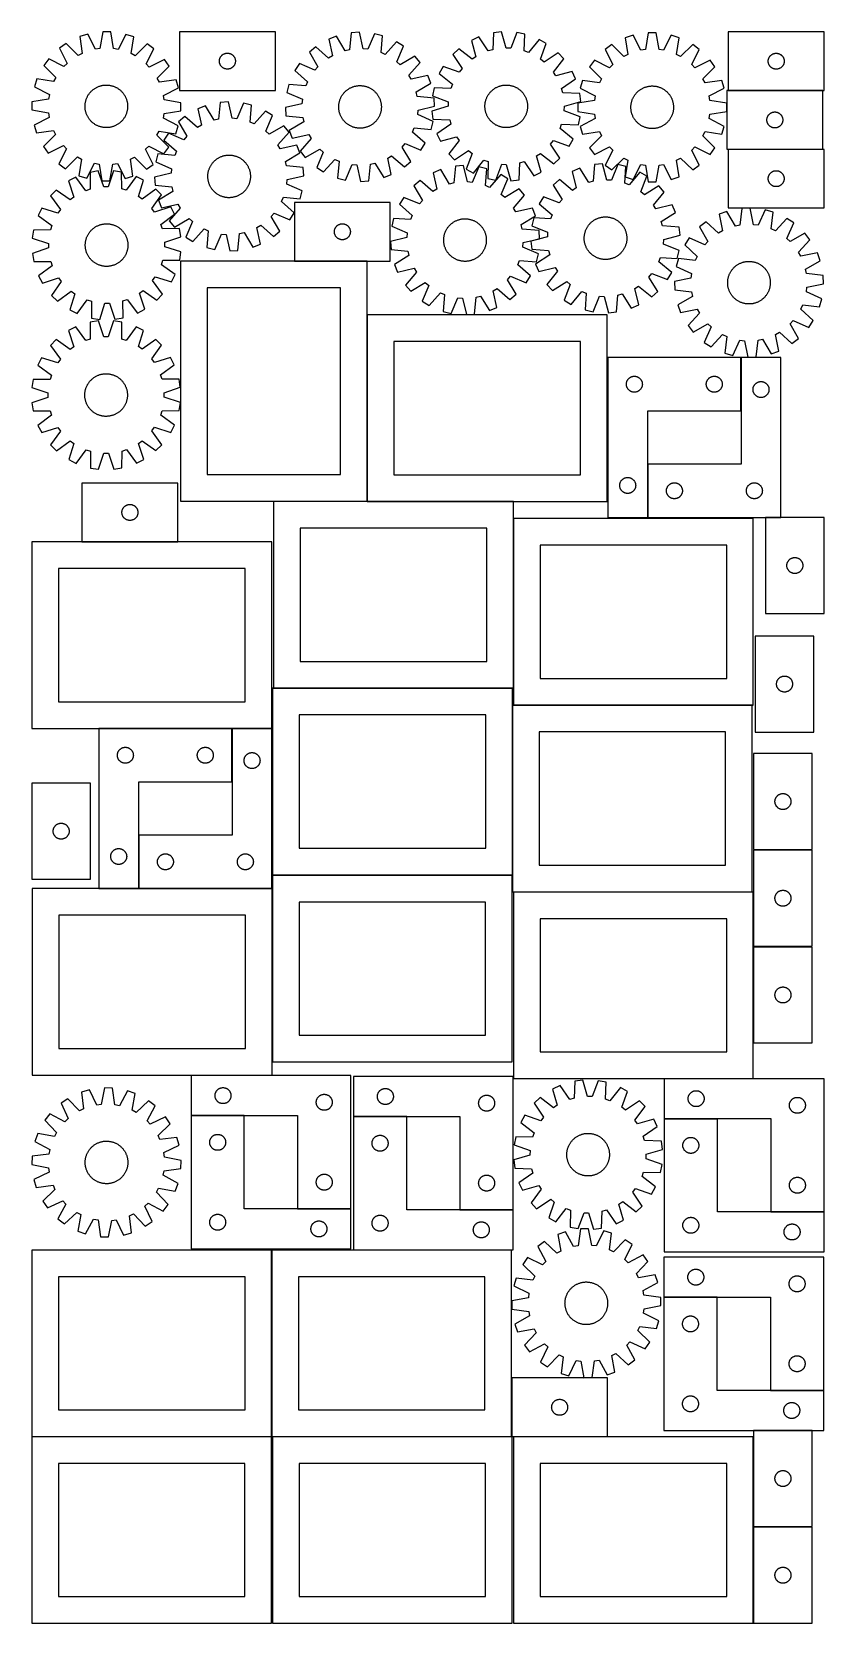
# Model space of a CAD drawing. Header units: millimetres. Extents: x 7 to 1493, y 7 to 2993.
import ezdxf

# ---------------------------------------------------------------- set-up
doc = ezdxf.new("R2010")
doc.units = ezdxf.units.MM
doc.layers.add('COMMON', color=5, linetype='CONTINUOUS', true_color=0x0000ff)
doc.layers.add('CUT', color=7, linetype='CONTINUOUS', true_color=0x000000)

msp = doc.modelspace()

# ---------------------------------------------------------------- linework, layer by layer
at = {"layer": 'COMMON'}
for p, q in [((1337.351938, 2382.054004), (1337.351938, 2282.054004)), ((1162.351938, 2182.054004), (1162.351938, 2082.054004)), ((382.132145, 1585.586977), (382.132145, 1685.586977)), ((207.132145, 1385.586977), (207.132145, 1485.586977)), ((405.296683, 959.143203), (305.296683, 959.143203)), ((610.027283, 957.441644), (710.027283, 957.441644)), ((1193.226334, 953.431391), (1293.226334, 953.431391)), ((605.296683, 784.143203), (505.296683, 784.143203)), ((810.027283, 782.441644), (910.027283, 782.441644)), ((1393.226334, 778.431391), (1493.226334, 778.431391)), ((1292.622794, 618.362075), (1192.622794, 618.362075)), ((1492.622794, 443.362075), (1392.622794, 443.362075))]:
    msp.add_line(p, q, dxfattribs=at)
at = {"layer": 'CUT'}
for p, q in [((111.322868, 2989.169897), (96.660529, 2984.506598)), ((125.723416, 2960.857374), (111.322868, 2989.169897)), ((139.53762, 2993.458669), (134.200388, 2962.145913)), ((154.923372, 2993.362818), (139.53762, 2993.458669)), ((159.870057, 2961.985994), (154.923372, 2993.362818)), ((183.0825, 2988.722844), (168.330316, 2960.591939)), ((197.6856, 2983.877225), (183.0825, 2988.722844)), ((463.526671, 2993.485169), (283.526671, 2993.485169)), ((283.526671, 2993.485169), (283.526671, 2883.485169)), ((463.526671, 2883.485169), (463.526671, 2993.485169)), ((605.968769, 2991.582997), (602.815944, 2959.975491)), ((621.324125, 2992.554387), (605.968769, 2991.582997)), ((628.4349, 2961.596163), (621.324125, 2992.554387)), ((649.73724, 2989.878435), (636.971468, 2960.792187)), ((664.641227, 2986.057216), (649.73724, 2989.878435)), ((872.808317, 2991.566045), (871.38616, 2959.833534)), ((888.087718, 2993.374482), (872.808317, 2991.566045)), ((896.878394, 2962.850741), (888.087718, 2993.374482)), ((916.604563, 2992.254055), (905.446127, 2962.514115)), ((931.694975, 2989.252387), (916.604563, 2992.254055)), ((930.62305, 2957.506116), (931.694975, 2989.252387)), ((1134.896718, 2987.182143), (1120.263391, 2982.428586)), ((1149.471449, 2958.958891), (1134.896718, 2987.182143)), ((1163.084508, 2991.644686), (1157.940319, 2960.299638)), ((1178.470558, 2991.643641), (1163.084508, 2991.644686)), ((1183.610487, 2960.297893), (1178.470558, 2991.643641)), ((1206.657742, 2987.177265), (1192.079175, 2958.955995)), ((1221.290422, 2982.42172), (1206.657742, 2987.177265)), ((1493.482314, 2993.318665), (1313.482314, 2993.318665)), ((1313.482314, 2993.318665), (1313.482314, 2883.318665)), ((1493.482314, 2883.318665), (1493.482314, 2993.318665)), ((71.152008, 2971.708896), (58.648333, 2962.742923)), ((58.648333, 2962.742923), (72.735597, 2934.273224)), ((93.596794, 2949.232101), (71.152008, 2971.708896)), ((96.660529, 2984.506598), (101.260692, 2953.077102)), ((134.200388, 2962.145913), (125.723416, 2960.857374)), ((168.330316, 2960.591939), (159.870057, 2961.985994)), ((192.694205, 2952.507483), (197.6856, 2983.877225)), ((223.032691, 2970.762699), (200.309602, 2948.567294)), ((220.982803, 2933.349664), (235.423685, 2961.641636)), ((235.423685, 2961.641636), (223.032691, 2970.762699)), ((539.256164, 2965.14301), (527.404389, 2955.331487)), ((563.205689, 2944.276889), (539.256164, 2965.14301)), ((578.119377, 2985.347842), (563.815742, 2979.67893)), ((563.815742, 2979.67893), (570.584483, 2948.644128)), ((594.448743, 2958.102172), (578.119377, 2985.347842)), ((602.815944, 2959.975491), (594.448743, 2958.102172)), ((636.971468, 2960.792187), (628.4349, 2961.596163)), ((661.837359, 2954.416845), (664.641227, 2986.057216)), ((690.836791, 2974.7321), (669.707675, 2951.014275)), ((703.830503, 2966.492319), (690.836791, 2974.7321)), ((691.386453, 2937.266981), (703.830503, 2966.492319)), ((807.639035, 2961.522587), (796.340713, 2951.078524)), ((832.692246, 2941.995391), (807.639035, 2961.522587)), ((845.340954, 2983.819445), (831.368218, 2977.377924)), ((831.368218, 2977.377924), (839.821552, 2946.759042)), ((863.133738, 2957.50611), (845.340954, 2983.819445)), ((871.38616, 2959.833534), (863.133738, 2957.50611)), ((905.446127, 2962.514115), (896.878394, 2962.850741)), ((938.667425, 2954.53839), (930.62305, 2957.506116)), ((958.469876, 2979.374607), (938.667425, 2954.53839)), ((971.894144, 2971.856657), (958.469876, 2979.374607)), ((961.064545, 2941.995403), (971.894144, 2971.856657)), ((1094.834211, 2969.473949), (1082.38602, 2960.431102)), ((1082.38602, 2960.431102), (1096.648441, 2932.048746)), ((1117.417068, 2947.135881), (1094.834211, 2969.473949)), ((1120.263391, 2982.428586), (1125.057129, 2951.028032)), ((1157.940319, 2960.299638), (1149.471449, 2958.958891)), ((1192.079175, 2958.955995), (1183.610487, 2960.297893)), ((1216.492416, 2951.021817), (1221.290422, 2982.42172)), ((1246.717841, 2969.463626), (1224.131947, 2947.128627)), ((1244.898524, 2932.03867), (1259.164803, 2960.419086)), ((1259.164803, 2960.419086), (1246.717841, 2969.463626)), ((38.342996, 2942.689018), (29.221932, 2930.298023)), ((29.221932, 2930.298023), (51.417338, 2907.574935)), ((66.634968, 2928.248136), (38.342996, 2942.689018)), ((72.735597, 2934.273224), (66.634968, 2928.248136)), ((101.260692, 2953.077102), (93.596794, 2949.232101)), ((200.309602, 2948.567294), (192.694205, 2952.507483)), ((227.007892, 2927.249034), (220.982803, 2933.349664)), ((255.47759, 2941.336299), (227.007892, 2927.249034)), ((241.966768, 2906.387838), (264.443563, 2928.832624)), ((264.443563, 2928.832624), (255.47759, 2941.336299)), ((358.526671, 2938.485169), (358.54656, 2939.257351)), ((358.54656, 2937.712988), (358.526671, 2938.485169)), ((358.54656, 2939.257351), (358.606173, 2940.027484)), ((358.606173, 2936.942854), (358.54656, 2937.712988)), ((358.606173, 2940.027484), (358.705353, 2940.793528)), ((358.705353, 2936.176811), (358.606173, 2936.942854)), ((358.705353, 2940.793528), (358.843836, 2941.55345)), ((358.843836, 2935.416888), (358.705353, 2936.176811)), ((358.843836, 2941.55345), (359.021255, 2942.305236)), ((359.021255, 2934.665103), (358.843836, 2935.416888)), ((359.021255, 2942.305236), (359.23714, 2943.046892)), ((359.23714, 2933.923447), (359.021255, 2934.665103)), ((359.23714, 2943.046892), (359.490919, 2943.776451)), ((359.490919, 2933.193888), (359.23714, 2933.923447)), ((359.490919, 2943.776451), (359.781917, 2944.491978)), ((359.781917, 2932.478361), (359.490919, 2933.193888)), ((359.781917, 2944.491978), (360.109365, 2945.191576)), ((360.109365, 2931.778762), (359.781917, 2932.478361)), ((360.109365, 2945.191576), (360.472392, 2945.87339)), ((360.472392, 2931.096948), (360.109365, 2931.778762)), ((360.472392, 2945.87339), (360.870038, 2946.535612)), ((360.870038, 2930.434726), (360.472392, 2931.096948)), ((360.870038, 2946.535612), (361.301246, 2947.176486)), ((361.301246, 2929.793853), (360.870038, 2930.434726)), ((361.301246, 2947.176486), (361.764874, 2947.794312)), ((361.764874, 2929.176027), (361.301246, 2929.793853)), ((361.764874, 2947.794312), (362.259692, 2948.387451)), ((362.259692, 2928.582888), (361.764874, 2929.176027)), ((362.259692, 2948.387451), (362.784388, 2948.954332)), ((362.784388, 2928.016007), (362.259692, 2928.582888)), ((362.784388, 2948.954332), (363.337571, 2949.49345)), ((363.337571, 2927.476889), (362.784388, 2928.016007)), ((363.337571, 2949.49345), (363.917773, 2950.003376)), ((363.917773, 2926.966963), (363.337571, 2927.476889)), ((363.917773, 2950.003376), (364.523457, 2950.482758)), ((364.523457, 2950.482758), (365.153015, 2950.930325)), ((365.153015, 2950.930325), (365.804779, 2951.344889)), ((365.804779, 2951.344889), (366.47702, 2951.725351)), ((366.47702, 2951.725351), (367.167955, 2952.070703)), ((367.167955, 2952.070703), (367.875753, 2952.380029)), ((367.875753, 2952.380029), (368.598535, 2952.652508)), ((368.598535, 2952.652508), (369.334387, 2952.887417)), ((369.334387, 2952.887417), (370.081355, 2953.084135)), ((370.081355, 2953.084135), (370.83746, 2953.242139)), ((370.83746, 2953.242139), (371.600696, 2953.361009)), ((371.600696, 2953.361009), (372.369039, 2953.440432)), ((372.369039, 2953.440432), (373.140452, 2953.480196)), ((373.140452, 2953.480196), (373.91289, 2953.480196)), ((373.91289, 2953.480196), (374.684303, 2953.440432)), ((374.684303, 2953.440432), (375.452646, 2953.361009)), ((375.452646, 2953.361009), (376.215882, 2953.242139)), ((376.215882, 2953.242139), (376.971987, 2953.084135)), ((376.971987, 2953.084135), (377.718956, 2952.887417)), ((377.718956, 2952.887417), (378.454807, 2952.652508)), ((378.454807, 2952.652508), (379.177589, 2952.380029)), ((379.177589, 2952.380029), (379.885387, 2952.070703)), ((379.885387, 2952.070703), (380.576322, 2951.725351)), ((380.576322, 2951.725351), (381.248563, 2951.344889)), ((381.248563, 2951.344889), (381.900327, 2950.930325)), ((381.900327, 2950.930325), (382.529885, 2950.482758)), ((382.529885, 2950.482758), (383.135569, 2950.003376)), ((383.135569, 2950.003376), (383.715771, 2949.49345)), ((383.715771, 2927.476889), (383.135569, 2926.966963)), ((383.715771, 2949.49345), (384.268954, 2948.954332)), ((384.268954, 2928.016007), (383.715771, 2927.476889)), ((384.268954, 2948.954332), (384.79365, 2948.387451)), ((384.79365, 2928.582888), (384.268954, 2928.016007)), ((384.79365, 2948.387451), (385.288468, 2947.794312)), ((385.288468, 2929.176027), (384.79365, 2928.582888)), ((385.288468, 2947.794312), (385.752096, 2947.176486)), ((385.752096, 2929.793853), (385.288468, 2929.176027)), ((385.752096, 2947.176486), (386.183304, 2946.535612)), ((386.183304, 2930.434726), (385.752096, 2929.793853)), ((386.183304, 2946.535612), (386.58095, 2945.87339)), ((386.58095, 2931.096948), (386.183304, 2930.434726)), ((386.58095, 2945.87339), (386.943977, 2945.191576)), ((386.943977, 2931.778762), (386.58095, 2931.096948)), ((386.943977, 2945.191576), (387.271425, 2944.491978)), ((387.271425, 2932.478361), (386.943977, 2931.778762)), ((387.271425, 2944.491978), (387.562423, 2943.776451)), ((387.562423, 2933.193888), (387.271425, 2932.478361)), ((387.562423, 2943.776451), (387.816202, 2943.046892)), ((387.816202, 2933.923447), (387.562423, 2933.193888)), ((387.816202, 2943.046892), (388.032087, 2942.305236)), ((388.032087, 2934.665103), (387.816202, 2933.923447)), ((388.032087, 2942.305236), (388.209506, 2941.55345)), ((388.209506, 2935.416888), (388.032087, 2934.665103)), ((388.209506, 2941.55345), (388.347989, 2940.793528)), ((388.347989, 2936.176811), (388.209506, 2935.416888)), ((388.347989, 2940.793528), (388.447169, 2940.027484)), ((388.447169, 2936.942854), (388.347989, 2936.176811)), ((388.447169, 2940.027484), (388.506782, 2939.257351)), ((388.506782, 2937.712988), (388.447169, 2936.942854)), ((388.506782, 2939.257351), (388.526671, 2938.485169)), ((388.526671, 2938.485169), (388.506782, 2937.712988)), ((508.538689, 2933.917679), (500.298908, 2920.923967)), ((537.764027, 2921.473629), (508.538689, 2933.917679)), ((527.404389, 2955.331487), (543.432125, 2927.907293)), ((543.432125, 2927.907293), (537.764027, 2921.473629)), ((570.584483, 2948.644128), (563.205689, 2944.276889)), ((669.707675, 2951.014275), (661.837359, 2954.416845)), ((697.820117, 2931.598882), (691.386453, 2937.266981)), ((725.244311, 2947.626619), (697.820117, 2931.598882)), ((714.189713, 2911.825318), (735.055834, 2935.774844)), ((735.055834, 2935.774844), (725.244311, 2947.626619)), ((778.672487, 2928.666482), (771.154537, 2915.242214)), ((808.533742, 2917.836883), (778.672487, 2928.666482)), ((796.340713, 2951.078524), (813.842065, 2924.570461)), ((839.821552, 2946.759042), (832.692246, 2941.995391)), ((967.798123, 2936.687079), (961.064545, 2941.995403)), ((994.306186, 2954.188431), (967.798123, 2936.687079)), ((985.223053, 2917.836898), (1004.750249, 2942.890109)), ((1004.750249, 2942.890109), (994.306186, 2954.188431)), ((1062.204636, 2940.252461), (1053.160096, 2927.805499)), ((1053.160096, 2927.805499), (1075.495095, 2905.219605)), ((1090.585052, 2925.986182), (1062.204636, 2940.252461)), ((1096.648441, 2932.048746), (1090.585052, 2925.986182)), ((1125.057129, 2951.028032), (1117.417068, 2947.135881)), ((1224.131947, 2947.128627), (1216.492416, 2951.021817)), ((1250.961088, 2925.975281), (1244.898524, 2932.03867)), ((1279.343444, 2940.237702), (1250.961088, 2925.975281)), ((1266.048222, 2905.206654), (1288.386291, 2927.789511)), ((1288.386291, 2927.789511), (1279.343444, 2940.237702)), ((1388.482314, 2938.318665), (1388.502202, 2939.090847)), ((1388.502202, 2937.546484), (1388.482314, 2938.318665)), ((1388.502202, 2939.090847), (1388.561816, 2939.86098)), ((1388.561816, 2936.776351), (1388.502202, 2937.546484)), ((1388.561816, 2939.86098), (1388.660995, 2940.627024)), ((1388.660995, 2936.010307), (1388.561816, 2936.776351)), ((1388.660995, 2940.627024), (1388.799478, 2941.386946)), ((1388.799478, 2935.250384), (1388.660995, 2936.010307)), ((1388.799478, 2941.386946), (1388.976898, 2942.138732)), ((1388.976898, 2934.498599), (1388.799478, 2935.250384)), ((1388.976898, 2942.138732), (1389.192783, 2942.880388)), ((1389.192783, 2933.756943), (1388.976898, 2934.498599)), ((1389.192783, 2942.880388), (1389.446561, 2943.609947)), ((1389.446561, 2933.027384), (1389.192783, 2933.756943)), ((1389.446561, 2943.609947), (1389.73756, 2944.325474)), ((1389.73756, 2932.311857), (1389.446561, 2933.027384)), ((1389.73756, 2944.325474), (1390.065007, 2945.025072)), ((1390.065007, 2931.612259), (1389.73756, 2932.311857)), ((1390.065007, 2945.025072), (1390.428035, 2945.706886)), ((1390.428035, 2930.930444), (1390.065007, 2931.612259)), ((1390.428035, 2945.706886), (1390.82568, 2946.369108)), ((1390.82568, 2930.268223), (1390.428035, 2930.930444)), ((1390.82568, 2946.369108), (1391.256889, 2947.009982)), ((1391.256889, 2929.627349), (1390.82568, 2930.268223)), ((1391.256889, 2947.009982), (1391.720517, 2947.627808)), ((1391.720517, 2929.009523), (1391.256889, 2929.627349)), ((1391.720517, 2947.627808), (1392.215335, 2948.220947)), ((1392.215335, 2928.416384), (1391.720517, 2929.009523)), ((1392.215335, 2948.220947), (1392.740031, 2948.787828)), ((1392.740031, 2927.849503), (1392.215335, 2928.416384)), ((1392.740031, 2948.787828), (1393.293214, 2949.326946)), ((1393.293214, 2927.310385), (1392.740031, 2927.849503)), ((1393.293214, 2949.326946), (1393.873416, 2949.836872)), ((1393.873416, 2926.800459), (1393.293214, 2927.310385)), ((1393.873416, 2949.836872), (1394.4791, 2950.316254)), ((1394.4791, 2950.316254), (1395.108658, 2950.763821)), ((1395.108658, 2950.763821), (1395.760422, 2951.178385)), ((1395.760422, 2951.178385), (1396.432663, 2951.558847)), ((1396.432663, 2951.558847), (1397.123598, 2951.904199)), ((1397.123598, 2951.904199), (1397.831395, 2952.213525)), ((1397.831395, 2952.213525), (1398.554178, 2952.486004)), ((1398.554178, 2952.486004), (1399.290029, 2952.720914)), ((1399.290029, 2952.720914), (1400.036998, 2952.917631)), ((1400.036998, 2952.917631), (1400.793102, 2953.075635)), ((1400.793102, 2953.075635), (1401.556338, 2953.194506)), ((1401.556338, 2953.194506), (1402.324682, 2953.273928)), ((1402.324682, 2953.273928), (1403.096095, 2953.313692)), ((1403.096095, 2953.313692), (1403.868532, 2953.313692)), ((1403.868532, 2953.313692), (1404.639946, 2953.273928)), ((1404.639946, 2953.273928), (1405.408289, 2953.194506)), ((1405.408289, 2953.194506), (1406.171525, 2953.075635)), ((1406.171525, 2953.075635), (1406.92763, 2952.917631)), ((1406.92763, 2952.917631), (1407.674598, 2952.720914)), ((1407.674598, 2952.720914), (1408.410449, 2952.486004)), ((1408.410449, 2952.486004), (1409.133232, 2952.213525)), ((1409.133232, 2952.213525), (1409.84103, 2951.904199)), ((1409.84103, 2951.904199), (1410.531965, 2951.558847)), ((1410.531965, 2951.558847), (1411.204206, 2951.178385)), ((1411.204206, 2951.178385), (1411.85597, 2950.763821)), ((1411.85597, 2950.763821), (1412.485528, 2950.316254)), ((1412.485528, 2950.316254), (1413.091211, 2949.836872)), ((1413.091211, 2949.836872), (1413.671414, 2949.326946)), ((1413.671414, 2927.310385), (1413.091211, 2926.800459)), ((1413.671414, 2949.326946), (1414.224597, 2948.787828)), ((1414.224597, 2927.849503), (1413.671414, 2927.310385)), ((1414.224597, 2948.787828), (1414.749293, 2948.220947)), ((1414.749293, 2928.416384), (1414.224597, 2927.849503)), ((1414.749293, 2948.220947), (1415.244111, 2947.627808)), ((1415.244111, 2929.009523), (1414.749293, 2928.416384)), ((1415.244111, 2947.627808), (1415.707739, 2947.009982)), ((1415.707739, 2929.627349), (1415.244111, 2929.009523)), ((1415.707739, 2947.009982), (1416.138947, 2946.369108)), ((1416.138947, 2930.268223), (1415.707739, 2929.627349)), ((1416.138947, 2946.369108), (1416.536592, 2945.706886)), ((1416.536592, 2930.930444), (1416.138947, 2930.268223)), ((1416.536592, 2945.706886), (1416.89962, 2945.025072)), ((1416.89962, 2931.612259), (1416.536592, 2930.930444)), ((1416.89962, 2945.025072), (1417.227067, 2944.325474)), ((1417.227067, 2932.311857), (1416.89962, 2931.612259)), ((1417.227067, 2944.325474), (1417.518066, 2943.609947)), ((1417.518066, 2933.027384), (1417.227067, 2932.311857)), ((1417.518066, 2943.609947), (1417.771844, 2942.880388)), ((1417.771844, 2933.756943), (1417.518066, 2933.027384)), ((1417.771844, 2942.880388), (1417.98773, 2942.138732)), ((1417.98773, 2934.498599), (1417.771844, 2933.756943)), ((1417.98773, 2942.138732), (1418.165149, 2941.386946)), ((1418.165149, 2935.250384), (1417.98773, 2934.498599)), ((1418.165149, 2941.386946), (1418.303632, 2940.627024)), ((1418.303632, 2936.010307), (1418.165149, 2935.250384)), ((1418.303632, 2940.627024), (1418.402812, 2939.86098)), ((1418.402812, 2936.776351), (1418.303632, 2936.010307)), ((1418.402812, 2939.86098), (1418.462425, 2939.090847)), ((1418.462425, 2937.546484), (1418.402812, 2936.776351)), ((1418.462425, 2939.090847), (1418.482314, 2938.318665)), ((1418.482314, 2938.318665), (1418.462425, 2937.546484)), ((16.107406, 2904.950932), (11.261788, 2890.347832)), ((47.477149, 2899.959537), (16.107406, 2904.950932)), ((51.417338, 2907.574935), (47.477149, 2899.959537)), ((245.811769, 2898.723939), (241.966768, 2906.387838)), ((277.241265, 2903.324103), (245.811769, 2898.723939)), ((281.904564, 2888.661764), (277.241265, 2903.324103)), ((364.523457, 2926.487581), (363.917773, 2926.966963)), ((365.153015, 2926.040014), (364.523457, 2926.487581)), ((365.804779, 2925.62545), (365.153015, 2926.040014)), ((366.47702, 2925.244987), (365.804779, 2925.62545)), ((367.167955, 2924.899635), (366.47702, 2925.244987)), ((367.875753, 2924.59031), (367.167955, 2924.899635)), ((368.598535, 2924.317831), (367.875753, 2924.59031)), ((369.334387, 2924.082921), (368.598535, 2924.317831)), ((370.081355, 2923.886204), (369.334387, 2924.082921)), ((370.83746, 2923.7282), (370.081355, 2923.886204)), ((371.600696, 2923.609329), (370.83746, 2923.7282)), ((372.369039, 2923.529906), (371.600696, 2923.609329)), ((373.140452, 2923.490142), (372.369039, 2923.529906)), ((373.91289, 2923.490142), (373.140452, 2923.490142)), ((374.684303, 2923.529906), (373.91289, 2923.490142)), ((375.452646, 2923.609329), (374.684303, 2923.529906)), ((376.215882, 2923.7282), (375.452646, 2923.609329)), ((376.971987, 2923.886204), (376.215882, 2923.7282)), ((377.718956, 2924.082921), (376.971987, 2923.886204)), ((378.454807, 2924.317831), (377.718956, 2924.082921)), ((379.177589, 2924.59031), (378.454807, 2924.317831)), ((379.885387, 2924.899635), (379.177589, 2924.59031)), ((380.576322, 2925.244987), (379.885387, 2924.899635)), ((381.248563, 2925.62545), (380.576322, 2925.244987)), ((381.900327, 2926.040014), (381.248563, 2925.62545)), ((382.529885, 2926.487581), (381.900327, 2926.040014)), ((383.135569, 2926.966963), (382.529885, 2926.487581)), ((500.298908, 2920.923967), (524.016733, 2899.794851)), ((524.016733, 2899.794851), (520.614162, 2891.924535)), ((718.556952, 2904.446525), (714.189713, 2911.825318)), ((749.591754, 2911.215266), (718.556952, 2904.446525)), ((755.260666, 2896.911631), (749.591754, 2911.215266)), ((771.154537, 2915.242214), (795.990754, 2895.439763)), ((813.842065, 2924.570461), (808.533742, 2917.836883)), ((989.986704, 2910.707593), (985.223053, 2917.836898)), ((1020.605586, 2919.160926), (989.986704, 2910.707593)), ((1000.733772, 2887.395406), (1027.047107, 2905.18819)), ((1027.047107, 2905.18819), (1020.605586, 2919.160926)), ((1040.202002, 2902.37808), (1035.446457, 2887.7454)), ((1071.601905, 2897.580074), (1040.202002, 2902.37808)), ((1075.495095, 2905.219605), (1071.601905, 2897.580074)), ((1269.940374, 2897.566593), (1266.048222, 2905.206654)), ((1301.340928, 2902.360331), (1269.940374, 2897.566593)), ((1306.094485, 2887.727005), (1301.340928, 2902.360331)), ((1394.4791, 2926.321077), (1393.873416, 2926.800459)), ((1395.108658, 2925.87351), (1394.4791, 2926.321077)), ((1395.760422, 2925.458946), (1395.108658, 2925.87351)), ((1396.432663, 2925.078483), (1395.760422, 2925.458946)), ((1397.123598, 2924.733132), (1396.432663, 2925.078483)), ((1397.831395, 2924.423806), (1397.123598, 2924.733132)), ((1398.554178, 2924.151327), (1397.831395, 2924.423806)), ((1399.290029, 2923.916417), (1398.554178, 2924.151327)), ((1400.036998, 2923.7197), (1399.290029, 2923.916417)), ((1400.793102, 2923.561696), (1400.036998, 2923.7197)), ((1401.556338, 2923.442825), (1400.793102, 2923.561696)), ((1402.324682, 2923.363403), (1401.556338, 2923.442825)), ((1403.096095, 2923.323638), (1402.324682, 2923.363403)), ((1403.868532, 2923.323638), (1403.096095, 2923.323638)), ((1404.639946, 2923.363403), (1403.868532, 2923.323638)), ((1405.408289, 2923.442825), (1404.639946, 2923.363403)), ((1406.171525, 2923.561696), (1405.408289, 2923.442825)), ((1406.92763, 2923.7197), (1406.171525, 2923.561696)), ((1407.674598, 2923.916417), (1406.92763, 2923.7197)), ((1408.410449, 2924.151327), (1407.674598, 2923.916417)), ((1409.133232, 2924.423806), (1408.410449, 2924.151327)), ((1409.84103, 2924.733132), (1409.133232, 2924.423806)), ((1410.531965, 2925.078483), (1409.84103, 2924.733132)), ((1411.204206, 2925.458946), (1410.531965, 2925.078483)), ((1411.85597, 2925.87351), (1411.204206, 2925.458946)), ((1412.485528, 2926.321077), (1411.85597, 2925.87351)), ((1413.091211, 2926.800459), (1412.485528, 2926.321077)), ((11.261788, 2890.347832), (39.392693, 2875.595649)), ((39.392693, 2875.595649), (37.998638, 2867.13539)), ((108.702461, 2867.113354), (109.144723, 2868.289539)), ((109.144723, 2868.289539), (109.623711, 2869.451252)), ((109.623711, 2869.451252), (110.138953, 2870.597347)), ((110.138953, 2870.597347), (110.689941, 2871.726692)), ((110.689941, 2871.726692), (111.27613, 2872.838172)), ((111.27613, 2872.838172), (111.896943, 2873.930691)), ((111.896943, 2873.930691), (112.551766, 2875.003172)), ((112.551766, 2875.003172), (113.239953, 2876.054554)), ((113.239953, 2876.054554), (113.960825, 2877.083801)), ((113.960825, 2877.083801), (114.713671, 2878.089897)), ((114.713671, 2878.089897), (115.497748, 2879.07185)), ((115.497748, 2879.07185), (116.312282, 2880.028689)), ((116.312282, 2880.028689), (117.156469, 2880.959471)), ((117.156469, 2880.959471), (118.029476, 2881.863277)), ((118.029476, 2881.863277), (118.930442, 2882.739215)), ((118.930442, 2882.739215), (119.858477, 2883.586421)), ((119.858477, 2883.586421), (120.812665, 2884.404059)), ((120.812665, 2884.404059), (121.792065, 2885.191322)), ((121.792065, 2885.191322), (122.79571, 2885.947432)), ((122.79571, 2885.947432), (123.82261, 2886.671644)), ((123.82261, 2886.671644), (124.871752, 2887.363243)), ((124.871752, 2887.363243), (125.942099, 2888.021547)), ((125.942099, 2888.021547), (127.032596, 2888.645905)), ((127.032596, 2888.645905), (128.142167, 2889.235701)), ((128.142167, 2889.235701), (129.269716, 2889.790355)), ((129.269716, 2889.790355), (130.41413, 2890.309317)), ((130.41413, 2890.309317), (131.574281, 2890.792076)), ((131.574281, 2890.792076), (132.749024, 2891.238156)), ((132.749024, 2891.238156), (133.937198, 2891.647117)), ((133.937198, 2891.647117), (135.137632, 2892.018554)), ((135.137632, 2892.018554), (136.34914, 2892.352101)), ((136.34914, 2892.352101), (137.570528, 2892.647429)), ((137.570528, 2892.647429), (138.80059, 2892.904247)), ((138.80059, 2892.904247), (140.038111, 2893.122301)), ((140.038111, 2893.122301), (141.281871, 2893.301375)), ((141.281871, 2893.301375), (142.530642, 2893.441294)), ((142.530642, 2893.441294), (143.783192, 2893.541919)), ((143.783192, 2893.541919), (145.038285, 2893.603151)), ((145.038285, 2893.603151), (146.294682, 2893.624929)), ((146.294682, 2893.624929), (147.551142, 2893.607233)), ((147.551142, 2893.607233), (148.806427, 2893.550078)), ((148.806427, 2893.550078), (150.059298, 2893.453522)), ((150.059298, 2893.453522), (151.308517, 2893.317661)), ((151.308517, 2893.317661), (152.552852, 2893.142627)), ((152.552852, 2893.142627), (153.791075, 2892.928594)), ((153.791075, 2892.928594), (155.021964, 2892.675773)), ((155.021964, 2892.675773), (156.244305, 2892.384414)), ((156.244305, 2892.384414), (157.456891, 2892.054804)), ((157.456891, 2892.054804), (158.658525, 2891.687269)), ((158.658525, 2891.687269), (159.848021, 2891.28217)), ((159.848021, 2891.28217), (161.024207, 2890.839909)), ((161.024207, 2890.839909), (162.18592, 2890.360921)), ((162.18592, 2890.360921), (163.332014, 2889.845679)), ((163.332014, 2889.845679), (164.461359, 2889.294691)), ((164.461359, 2889.294691), (165.572839, 2888.708502)), ((165.572839, 2888.708502), (166.665359, 2888.087689)), ((166.665359, 2888.087689), (167.737839, 2887.432866)), ((167.737839, 2887.432866), (168.789221, 2886.744679)), ((168.789221, 2886.744679), (169.818469, 2886.023806)), ((169.818469, 2886.023806), (170.824565, 2885.27096)), ((170.824565, 2885.27096), (171.806517, 2884.486883)), ((171.806517, 2884.486883), (172.763356, 2883.672349)), ((172.763356, 2883.672349), (173.694138, 2882.828162)), ((173.694138, 2882.828162), (174.597944, 2881.955155)), ((174.597944, 2881.955155), (175.473883, 2881.05419)), ((175.473883, 2881.05419), (176.321089, 2880.126155)), ((176.321089, 2880.126155), (177.138727, 2879.171967)), ((177.138727, 2879.171967), (177.925989, 2878.192567)), ((177.925989, 2878.192567), (178.682099, 2877.188921)), ((178.682099, 2877.188921), (179.406312, 2876.162021)), ((179.406312, 2876.162021), (180.097911, 2875.11288)), ((180.097911, 2875.11288), (180.756214, 2874.042533)), ((180.756214, 2874.042533), (181.380572, 2872.952035)), ((181.380572, 2872.952035), (181.970369, 2871.842465)), ((181.970369, 2871.842465), (182.525022, 2870.714916)), ((182.525022, 2870.714916), (183.043984, 2869.570501)), ((183.043984, 2869.570501), (183.526744, 2868.41035)), ((183.526744, 2868.41035), (183.972824, 2867.235608)), ((253.592041, 2874.261215), (281.904564, 2888.661764)), ((254.88058, 2865.784244), (253.592041, 2874.261215)), ((283.526671, 2883.485169), (463.526671, 2883.485169)), ((488.973791, 2894.728403), (485.152572, 2879.824416)), ((485.152572, 2879.824416), (514.23882, 2867.058644)), ((520.614162, 2891.924535), (488.973791, 2894.728403)), ((585.161383, 2866.978668), (585.632724, 2868.143505)), ((585.632724, 2868.143505), (586.14042, 2869.292962)), ((586.14042, 2869.292962), (586.683971, 2870.425905)), ((586.683971, 2870.425905), (587.26284, 2871.541215)), ((587.26284, 2871.541215), (587.876457, 2872.637792)), ((587.876457, 2872.637792), (588.524215, 2873.714554)), ((588.524215, 2873.714554), (589.205475, 2874.770438)), ((589.205475, 2874.770438), (589.919565, 2875.804402)), ((589.919565, 2875.804402), (590.665781, 2876.815426)), ((590.665781, 2876.815426), (591.443385, 2877.802512)), ((591.443385, 2877.802512), (592.251611, 2878.764686)), ((592.251611, 2878.764686), (593.08966, 2879.700998)), ((593.08966, 2879.700998), (593.956706, 2880.610524)), ((593.956706, 2880.610524), (594.851894, 2881.492366)), ((594.851894, 2881.492366), (595.774339, 2882.345655)), ((595.774339, 2882.345655), (596.723131, 2883.169549)), ((596.723131, 2883.169549), (597.697334, 2883.963233)), ((597.697334, 2883.963233), (598.695987, 2884.725926)), ((598.695987, 2884.725926), (599.718103, 2885.456873)), ((599.718103, 2885.456873), (600.762675, 2886.155355)), ((600.762675, 2886.155355), (601.828672, 2886.820681)), ((601.828672, 2886.820681), (602.91504, 2887.452195)), ((602.91504, 2887.452195), (604.020709, 2888.049273)), ((604.020709, 2888.049273), (605.144587, 2888.611327)), ((605.144587, 2888.611327), (606.285565, 2889.137802)), ((606.285565, 2889.137802), (607.442517, 2889.628178)), ((607.442517, 2889.628178), (608.614302, 2890.081972)), ((608.614302, 2890.081972), (609.799762, 2890.498735)), ((609.799762, 2890.498735), (610.997728, 2890.878056)), ((610.997728, 2890.878056), (612.207017, 2891.219561)), ((612.207017, 2891.219561), (613.426437, 2891.522912)), ((613.426437, 2891.522912), (614.654784, 2891.787811)), ((614.654784, 2891.787811), (615.890845, 2892.013996)), ((615.890845, 2892.013996), (617.133401, 2892.201244)), ((617.133401, 2892.201244), (618.381225, 2892.34937)), ((618.381225, 2892.34937), (619.633086, 2892.458228)), ((619.633086, 2892.458228), (620.887749, 2892.52771)), ((620.887749, 2892.52771), (622.143976, 2892.557747)), ((622.143976, 2892.557747), (623.400525, 2892.548311)), ((623.400525, 2892.548311), (624.656159, 2892.499411)), ((624.656159, 2892.499411), (625.909637, 2892.411094)), ((625.909637, 2892.411094), (627.159722, 2892.283448)), ((627.159722, 2892.283448), (628.405181, 2892.116599)), ((628.405181, 2892.116599), (629.644785, 2891.910711)), ((629.644785, 2891.910711), (630.87731, 2891.665988)), ((630.87731, 2891.665988), (632.10154, 2891.382671)), ((632.10154, 2891.382671), (633.316266, 2891.061041)), ((633.316266, 2891.061041), (634.52029, 2890.701413)), ((634.52029, 2890.701413), (635.712425, 2890.304143)), ((635.712425, 2890.304143), (636.891492, 2889.869624)), ((636.891492, 2889.869624), (638.056329, 2889.398284)), ((638.056329, 2889.398284), (639.205786, 2888.890588)), ((639.205786, 2888.890588), (640.338729, 2888.347037)), ((640.338729, 2888.347037), (641.454039, 2887.768167)), ((641.454039, 2887.768167), (642.550616, 2887.154551)), ((642.550616, 2887.154551), (643.627378, 2886.506793)), ((643.627378, 2886.506793), (644.683262, 2885.825533)), ((644.683262, 2885.825533), (645.717226, 2885.111442)), ((645.717226, 2885.111442), (646.72825, 2884.365227)), ((646.72825, 2884.365227), (647.715336, 2883.587623)), ((647.715336, 2883.587623), (648.67751, 2882.779397)), ((648.67751, 2882.779397), (649.613822, 2881.941347)), ((649.613822, 2881.941347), (650.523348, 2881.074301)), ((650.523348, 2881.074301), (651.40519, 2880.179114)), ((651.40519, 2880.179114), (652.258479, 2879.256669)), ((652.258479, 2879.256669), (653.082373, 2878.307877)), ((653.082373, 2878.307877), (653.876057, 2877.333674)), ((653.876057, 2877.333674), (654.63875, 2876.335021)), ((654.63875, 2876.335021), (655.369697, 2875.312904)), ((655.369697, 2875.312904), (656.068179, 2874.268332)), ((656.068179, 2874.268332), (656.733505, 2873.202336)), ((656.733505, 2873.202336), (657.365018, 2872.115967)), ((657.365018, 2872.115967), (657.962097, 2871.010298)), ((657.962097, 2871.010298), (658.524151, 2869.88642)), ((658.524151, 2869.88642), (659.050626, 2868.745442)), ((659.050626, 2868.745442), (659.541002, 2867.58849)), ((659.541002, 2867.58849), (659.994796, 2866.416706)), ((728.014996, 2880.582265), (755.260666, 2896.911631)), ((729.888315, 2872.215064), (728.014996, 2880.582265)), ((761.495821, 2869.062238), (729.888315, 2872.215064)), ((761.276757, 2888.467314), (758.275089, 2873.376902)), ((758.275089, 2873.376902), (788.015029, 2862.218465)), ((793.023029, 2887.395388), (761.276757, 2888.467314)), ((762.467211, 2853.706882), (761.495821, 2869.062238)), ((795.990754, 2895.439763), (793.023029, 2887.395388)), ((859.243171, 2867.200255), (859.687342, 2868.37572)), ((859.687342, 2868.37572), (860.168217, 2869.536654)), ((860.168217, 2869.536654), (860.685319, 2870.68191)), ((860.685319, 2870.68191), (861.238141, 2871.810358)), ((861.238141, 2871.810358), (861.826134, 2872.920885)), ((861.826134, 2872.920885), (862.44872, 2874.012395)), ((862.44872, 2874.012395), (863.105284, 2875.08381)), ((863.105284, 2875.08381), (863.795178, 2876.134073)), ((863.795178, 2876.134073), (864.517721, 2877.162148)), ((864.517721, 2877.162148), (865.2722, 2878.167021)), ((865.2722, 2878.167021), (866.057871, 2879.147698)), ((866.057871, 2879.147698), (866.873958, 2880.103213)), ((866.873958, 2880.103213), (867.719656, 2881.032623)), ((867.719656, 2881.032623), (868.594129, 2881.93501)), ((868.594129, 2881.93501), (869.496516, 2882.809484)), ((869.496516, 2882.809484), (870.425926, 2883.655182)), ((870.425926, 2883.655182), (871.381441, 2884.471269)), ((871.381441, 2884.471269), (872.362118, 2885.25694)), ((872.362118, 2885.25694), (873.36699, 2886.011419)), ((873.36699, 2886.011419), (874.395065, 2886.733962)), ((874.395065, 2886.733962), (875.445328, 2887.423856)), ((875.445328, 2887.423856), (876.516743, 2888.080421)), ((876.516743, 2888.080421), (877.608253, 2888.703007)), ((877.608253, 2888.703007), (878.71878, 2889.291001)), ((878.71878, 2889.291001), (879.847228, 2889.843822)), ((879.847228, 2889.843822), (880.992484, 2890.360925)), ((880.992484, 2890.360925), (882.153418, 2890.841799)), ((882.153418, 2890.841799), (883.328883, 2891.285971)), ((883.328883, 2891.285971), (884.51772, 2891.693001)), ((884.51772, 2891.693001), (885.718755, 2892.062488)), ((885.718755, 2892.062488), (886.930804, 2892.394067)), ((886.930804, 2892.394067), (888.15267, 2892.687411)), ((888.15267, 2892.687411), (889.383147, 2892.942231)), ((889.383147, 2892.942231), (890.621021, 2893.158274)), ((890.621021, 2893.158274), (891.86507, 2893.335329)), ((891.86507, 2893.335329), (893.114067, 2893.473219)), ((893.114067, 2893.473219), (894.366779, 2893.57181)), ((894.366779, 2893.57181), (895.621969, 2893.631004)), ((895.621969, 2893.631004), (896.8784, 2893.650741)), ((896.8784, 2893.650741), (898.13483, 2893.631004)), ((898.13483, 2893.631004), (899.39002, 2893.571811)), ((899.39002, 2893.571811), (900.642732, 2893.47322)), ((900.642732, 2893.47322), (901.891729, 2893.33533)), ((901.891729, 2893.33533), (903.135778, 2893.158275)), ((903.135778, 2893.158275), (904.373652, 2892.942232)), ((904.373652, 2892.942232), (905.604129, 2892.687412)), ((905.604129, 2892.687412), (906.825995, 2892.394069)), ((906.825995, 2892.394069), (908.038044, 2892.06249)), ((908.038044, 2892.06249), (909.23908, 2891.693003)), ((909.23908, 2891.693003), (910.427917, 2891.285973)), ((910.427917, 2891.285973), (911.603382, 2890.841802)), ((911.603382, 2890.841802), (912.764315, 2890.360928)), ((912.764315, 2890.360928), (913.909572, 2889.843825)), ((913.909572, 2889.843825), (915.03802, 2889.291004)), ((915.03802, 2889.291004), (916.148547, 2888.70301)), ((916.148547, 2888.70301), (917.240057, 2888.080424)), ((917.240057, 2888.080424), (918.311472, 2887.42386)), ((918.311472, 2887.42386), (919.361735, 2886.733966)), ((919.361735, 2886.733966), (920.38981, 2886.011423)), ((920.38981, 2886.011423), (921.394682, 2885.256944)), ((921.394682, 2885.256944), (922.37536, 2884.471273)), ((922.37536, 2884.471273), (923.330875, 2883.655186)), ((923.330875, 2883.655186), (924.260285, 2882.809489)), ((924.260285, 2882.809489), (925.162672, 2881.935015)), ((925.162672, 2881.935015), (926.037146, 2881.032628)), ((926.037146, 2881.032628), (926.882844, 2880.103218)), ((926.882844, 2880.103218), (927.698931, 2879.147703)), ((927.698931, 2879.147703), (928.484601, 2878.167026)), ((928.484601, 2878.167026), (929.239081, 2877.162154)), ((929.239081, 2877.162154), (929.961624, 2876.134079)), ((929.961624, 2876.134079), (930.651518, 2875.083816)), ((930.651518, 2875.083816), (931.308082, 2874.012401)), ((931.308082, 2874.012401), (931.930669, 2872.920891)), ((931.930669, 2872.920891), (932.518662, 2871.810364)), ((932.518662, 2871.810364), (933.071484, 2870.681916)), ((933.071484, 2870.681916), (933.588587, 2869.53666)), ((933.588587, 2869.53666), (934.069461, 2868.375727)), ((934.069461, 2868.375727), (934.513633, 2867.200261)), ((1003.061196, 2879.142984), (1000.733772, 2887.395406)), ((1034.793707, 2877.720827), (1003.061196, 2879.142984)), ((1036.602144, 2862.441426), (1034.793707, 2877.720827)), ((1035.446457, 2887.7454), (1063.667728, 2873.166833)), ((1063.667728, 2873.166833), (1062.325829, 2864.698145)), ((1133.935273, 2867.455301), (1134.443443, 2868.604549)), ((1134.443443, 2868.604549), (1134.987462, 2869.737267)), ((1134.987462, 2869.737267), (1135.566791, 2870.852338)), ((1135.566791, 2870.852338), (1136.18086, 2871.948662)), ((1136.18086, 2871.948662), (1136.829062, 2873.025157)), ((1136.829062, 2873.025157), (1137.510758, 2874.08076)), ((1137.510758, 2874.08076), (1138.225275, 2875.114429)), ((1138.225275, 2875.114429), (1138.971907, 2876.125145)), ((1138.971907, 2876.125145), (1139.749919, 2877.11191)), ((1139.749919, 2877.11191), (1140.558542, 2878.07375)), ((1140.558542, 2878.07375), (1141.396977, 2879.009716)), ((1141.396977, 2879.009716), (1142.264399, 2879.918885)), ((1142.264399, 2879.918885), (1143.15995, 2880.800358)), ((1143.15995, 2880.800358), (1144.082747, 2881.653266)), ((1144.082747, 2881.653266), (1145.031879, 2882.476768)), ((1145.031879, 2882.476768), (1146.006409, 2883.27005)), ((1146.006409, 2883.27005), (1147.005377, 2884.032331)), ((1147.005377, 2884.032331), (1148.027795, 2884.762857)), ((1148.027795, 2884.762857), (1149.072655, 2885.460907)), ((1149.072655, 2885.460907), (1150.138925, 2886.125793)), ((1150.138925, 2886.125793), (1151.225555, 2886.756859)), ((1151.225555, 2886.756859), (1152.33147, 2887.353481)), ((1152.33147, 2887.353481), (1153.45558, 2887.915072)), ((1153.45558, 2887.915072), (1154.596775, 2888.441076)), ((1154.596775, 2888.441076), (1155.753929, 2888.930975)), ((1155.753929, 2888.930975), (1156.925901, 2889.384285)), ((1156.925901, 2889.384285), (1158.111532, 2889.800558)), ((1158.111532, 2889.800558), (1159.309655, 2890.179385)), ((1159.309655, 2890.179385), (1160.519085, 2890.520391)), ((1160.519085, 2890.520391), (1161.73863, 2890.823239)), ((1161.73863, 2890.823239), (1162.967086, 2891.087632)), ((1162.967086, 2891.087632), (1164.20324, 2891.313307)), ((1164.20324, 2891.313307), (1165.445873, 2891.500042)), ((1165.445873, 2891.500042), (1166.693758, 2891.647653)), ((1166.693758, 2891.647653), (1167.945665, 2891.755994)), ((1167.945665, 2891.755994), (1169.200356, 2891.824958)), ((1169.200356, 2891.824958), (1170.456595, 2891.854478)), ((1170.456595, 2891.854478), (1171.713141, 2891.844523)), ((1171.713141, 2891.844523), (1172.968754, 2891.795105)), ((1172.968754, 2891.795105), (1174.222195, 2891.706271)), ((1174.222195, 2891.706271), (1175.472228, 2891.578109)), ((1175.472228, 2891.578109), (1176.717618, 2891.410746)), ((1176.717618, 2891.410746), (1177.957137, 2891.204347)), ((1177.957137, 2891.204347), (1179.18956, 2890.959115)), ((1179.18956, 2890.959115), (1180.413673, 2890.675294)), ((1180.413673, 2890.675294), (1181.628267, 2890.353162)), ((1181.628267, 2890.353162), (1182.832143, 2889.993037)), ((1182.832143, 2889.993037), (1184.024113, 2889.595276)), ((1184.024113, 2889.595276), (1185.203001, 2889.16027)), ((1185.203001, 2889.16027), (1186.367643, 2888.688449)), ((1186.367643, 2888.688449), (1187.516891, 2888.180279)), ((1187.516891, 2888.180279), (1188.649609, 2887.63626)), ((1188.649609, 2887.63626), (1189.76468, 2887.056931)), ((1189.76468, 2887.056931), (1190.861004, 2886.442862)), ((1190.861004, 2886.442862), (1191.937499, 2885.79466)), ((1191.937499, 2885.79466), (1192.993102, 2885.112964)), ((1192.993102, 2885.112964), (1194.026771, 2884.398447)), ((1194.026771, 2884.398447), (1195.037487, 2883.651815)), ((1195.037487, 2883.651815), (1196.024252, 2882.873803)), ((1196.024252, 2882.873803), (1196.986092, 2882.065181)), ((1196.986092, 2882.065181), (1197.922058, 2881.226745)), ((1197.922058, 2881.226745), (1198.831227, 2880.359324)), ((1198.831227, 2880.359324), (1199.7127, 2879.463773)), ((1199.7127, 2879.463773), (1200.565608, 2878.540976)), ((1200.565608, 2878.540976), (1201.38911, 2877.591844)), ((1201.38911, 2877.591844), (1202.182392, 2876.617313)), ((1202.182392, 2876.617313), (1202.944673, 2875.618346)), ((1202.944673, 2875.618346), (1203.675199, 2874.595928)), ((1203.675199, 2874.595928), (1204.373249, 2873.551068)), ((1204.373249, 2873.551068), (1205.038135, 2872.484797)), ((1205.038135, 2872.484797), (1205.669201, 2871.398168)), ((1205.669201, 2871.398168), (1206.265823, 2870.292253)), ((1206.265823, 2870.292253), (1206.827414, 2869.168143)), ((1206.827414, 2869.168143), (1207.353418, 2868.026947)), ((1207.353418, 2868.026947), (1207.843317, 2866.869793)), ((1277.871232, 2873.152274), (1306.094485, 2887.727005)), ((1279.21198, 2864.683403), (1277.871232, 2873.152274)), ((1490.897063, 2883.092103), (1310.897063, 2883.092103)), ((1310.897063, 2883.092103), (1310.897063, 2773.092103)), ((1313.482314, 2883.318665), (1493.482314, 2883.318665)), ((1490.897063, 2773.092103), (1490.897063, 2883.092103)), ((6.621814, 2862.188705), (6.525963, 2846.802953)), ((6.525963, 2846.802953), (37.838719, 2841.46572)), ((37.998638, 2867.13539), (6.621814, 2862.188705)), ((37.838719, 2841.46572), (39.127258, 2832.988749)), ((106.359702, 2853.560014), (106.377399, 2854.816475)), ((106.381481, 2852.303618), (106.359702, 2853.560014)), ((106.377399, 2854.816475), (106.434554, 2856.07176)), ((106.442712, 2851.048525), (106.381481, 2852.303618)), ((106.434554, 2856.07176), (106.531109, 2857.32463)), ((106.543337, 2849.795975), (106.442712, 2851.048525)), ((106.531109, 2857.32463), (106.666971, 2858.573849)), ((106.683256, 2848.547204), (106.543337, 2849.795975)), ((106.666971, 2858.573849), (106.842005, 2859.818185)), ((106.862331, 2847.303444), (106.683256, 2848.547204)), ((106.842005, 2859.818185), (107.056038, 2861.056408)), ((107.080385, 2846.065922), (106.862331, 2847.303444)), ((107.056038, 2861.056408), (107.308858, 2862.287297)), ((107.337203, 2844.835861), (107.080385, 2846.065922)), ((107.308858, 2862.287297), (107.600217, 2863.509638)), ((107.632531, 2843.614473), (107.337203, 2844.835861)), ((107.600217, 2863.509638), (107.929827, 2864.722224)), ((107.966078, 2842.402965), (107.632531, 2843.614473)), ((107.929827, 2864.722224), (108.297363, 2865.923858)), ((108.337515, 2841.202531), (107.966078, 2842.402965)), ((108.297363, 2865.923858), (108.702461, 2867.113354)), ((108.746475, 2840.014356), (108.337515, 2841.202531)), ((109.192555, 2838.839614), (108.746475, 2840.014356)), ((109.675315, 2837.679463), (109.192555, 2838.839614)), ((110.194277, 2836.535048), (109.675315, 2837.679463)), ((183.095588, 2837.798712), (182.580346, 2836.652618)), ((183.574576, 2838.960425), (183.095588, 2837.798712)), ((184.016838, 2840.13661), (183.574576, 2838.960425)), ((183.972824, 2867.235608), (184.381784, 2866.047434)), ((184.421936, 2841.326107), (184.016838, 2840.13661)), ((184.381784, 2866.047434), (184.753221, 2864.847)), ((184.789472, 2842.527741), (184.421936, 2841.326107)), ((184.753221, 2864.847), (185.086768, 2863.635491)), ((185.119082, 2843.740327), (184.789472, 2842.527741)), ((185.086768, 2863.635491), (185.382096, 2862.414104)), ((185.410441, 2844.962667), (185.119082, 2843.740327)), ((185.382096, 2862.414104), (185.638914, 2861.184042)), ((185.663261, 2846.193557), (185.410441, 2844.962667)), ((185.638914, 2861.184042), (185.856968, 2859.946521)), ((185.877294, 2847.43178), (185.663261, 2846.193557)), ((185.856968, 2859.946521), (186.036043, 2858.70276)), ((186.052328, 2848.676115), (185.877294, 2847.43178)), ((186.036043, 2858.70276), (186.175962, 2857.453989)), ((186.18819, 2849.925334), (186.052328, 2848.676115)), ((186.175962, 2857.453989), (186.276587, 2856.201439)), ((186.284745, 2851.178204), (186.18819, 2849.925334)), ((186.276587, 2856.201439), (186.337819, 2854.946347)), ((186.3419, 2852.433489), (186.284745, 2851.178204)), ((186.337819, 2854.946347), (186.359597, 2853.68995)), ((186.359597, 2853.68995), (186.3419, 2852.433489)), ((253.326606, 2831.654316), (254.720661, 2840.114575)), ((254.720661, 2840.114575), (286.097485, 2845.06126)), ((286.193336, 2860.447012), (254.88058, 2865.784244)), ((286.097485, 2845.06126), (286.193336, 2860.447012)), ((332.304631, 2854.872156), (318.006404, 2849.189616)), ((318.006404, 2849.189616), (324.804714, 2818.161279)), ((348.659951, 2827.642058), (332.304631, 2854.872156)), ((360.148069, 2861.133845), (357.025363, 2829.523349)), ((375.502492, 2862.119866), (360.148069, 2861.133845)), ((382.642764, 2831.168432), (375.502492, 2862.119866)), ((403.918144, 2859.47099), (391.180094, 2830.372591)), ((418.825766, 2855.663974), (403.918144, 2859.47099)), ((416.052048, 2824.020946), (418.825766, 2855.663974)), ((445.032109, 2844.363824), (423.925604, 2820.625877)), ((458.033667, 2836.136429), (445.032109, 2844.363824)), ((513.434845, 2858.522076), (482.476621, 2851.411301)), ((482.476621, 2851.411301), (483.448011, 2836.055945)), ((514.23882, 2867.058644), (513.434845, 2858.522076)), ((582.47326, 2852.231152), (582.482696, 2853.487702)), ((582.503298, 2850.974925), (582.47326, 2852.231152)), ((582.482696, 2853.487702), (582.531597, 2854.743335)), ((582.57278, 2849.720262), (582.503298, 2850.974925)), ((582.531597, 2854.743335), (582.619914, 2855.996813)), ((582.681637, 2848.468401), (582.57278, 2849.720262)), ((582.619914, 2855.996813), (582.74756, 2857.246898)), ((582.829763, 2847.220577), (582.681637, 2848.468401)), ((582.74756, 2857.246898), (582.914409, 2858.492357)), ((583.017011, 2845.978021), (582.829763, 2847.220577)), ((582.914409, 2858.492357), (583.120296, 2859.731961)), ((583.243196, 2844.74196), (583.017011, 2845.978021)), ((583.120296, 2859.731961), (583.365019, 2860.964486)), ((583.508095, 2843.513613), (583.243196, 2844.74196)), ((583.365019, 2860.964486), (583.648336, 2862.188716)), ((583.811447, 2842.294193), (583.508095, 2843.513613)), ((583.648336, 2862.188716), (583.969967, 2863.403442)), ((584.152952, 2841.084904), (583.811447, 2842.294193)), ((583.969967, 2863.403442), (584.329595, 2864.607466)), ((584.532273, 2839.886938), (584.152952, 2841.084904)), ((584.329595, 2864.607466), (584.726864, 2865.799601)), ((584.949036, 2838.701478), (584.532273, 2839.886938)), ((584.726864, 2865.799601), (585.161383, 2866.978668)), ((585.402829, 2837.529693), (584.949036, 2838.701478)), ((659.782448, 2838.139516), (659.311108, 2836.974679)), ((660.216967, 2839.318583), (659.782448, 2838.139516)), ((659.994796, 2866.416706), (660.411559, 2865.231246)), ((660.614237, 2840.510717), (660.216967, 2839.318583)), ((660.411559, 2865.231246), (660.79088, 2864.03328)), ((660.973865, 2841.714741), (660.614237, 2840.510717)), ((660.79088, 2864.03328), (661.132385, 2862.82399)), ((661.295495, 2842.929468), (660.973865, 2841.714741)), ((661.132385, 2862.82399), (661.435736, 2861.60457)), ((661.578812, 2844.153698), (661.295495, 2842.929468)), ((661.435736, 2861.60457), (661.700635, 2860.376224)), ((661.823535, 2845.386223), (661.578812, 2844.153698)), ((661.700635, 2860.376224), (661.92682, 2859.140163)), ((662.029423, 2846.625826), (661.823535, 2845.386223)), ((661.92682, 2859.140163), (662.114068, 2857.897607)), ((662.196272, 2847.871285), (662.029423, 2846.625826)), ((662.114068, 2857.897607), (662.262194, 2856.649783)), ((662.323918, 2849.12137), (662.196272, 2847.871285)), ((662.262194, 2856.649783), (662.371052, 2855.397921)), ((662.412235, 2850.374848), (662.323918, 2849.12137)), ((662.371052, 2855.397921), (662.440534, 2854.143258)), ((662.461135, 2851.630482), (662.412235, 2850.374848)), ((662.440534, 2854.143258), (662.470571, 2852.887032)), ((662.470571, 2852.887032), (662.461135, 2851.630482)), ((730.705011, 2838.059539), (731.508987, 2846.596108)), ((759.791259, 2825.293767), (730.705011, 2838.059539)), ((731.508987, 2846.596108), (762.467211, 2853.706882)), ((787.678403, 2853.650732), (757.154662, 2844.860056)), ((757.154662, 2844.860056), (758.9631, 2829.580655)), ((788.015029, 2862.218465), (787.678403, 2853.650732)), ((856.878403, 2853.650738), (856.898141, 2854.907168)), ((856.898141, 2852.394307), (856.878403, 2853.650738)), ((856.898141, 2854.907168), (856.957334, 2856.162358)), ((856.957334, 2851.139117), (856.898141, 2852.394307)), ((856.957334, 2856.162358), (857.055924, 2857.41507)), ((857.055925, 2849.886405), (856.957334, 2851.139117)), ((857.055924, 2857.41507), (857.193815, 2858.664067)), ((857.193815, 2848.637408), (857.055925, 2849.886405)), ((857.193815, 2858.664067), (857.370869, 2859.908116)), ((857.37087, 2847.393359), (857.193815, 2848.637408)), ((857.370869, 2859.908116), (857.586912, 2861.14599)), ((857.586914, 2846.155485), (857.37087, 2847.393359)), ((857.586912, 2861.14599), (857.841732, 2862.376467)), ((857.841733, 2844.925008), (857.586914, 2846.155485)), ((857.841732, 2862.376467), (858.135076, 2863.598333)), ((858.135078, 2843.703142), (857.841733, 2844.925008)), ((858.135076, 2863.598333), (858.466655, 2864.810382)), ((858.466657, 2842.491094), (858.135078, 2843.703142)), ((858.466655, 2864.810382), (858.836141, 2866.011418)), ((858.836144, 2841.290058), (858.466657, 2842.491094)), ((858.836141, 2866.011418), (859.243171, 2867.200255)), ((859.243174, 2840.101221), (858.836144, 2841.290058)), ((859.687345, 2838.925756), (859.243174, 2840.101221)), ((860.168219, 2837.764822), (859.687345, 2838.925756)), ((860.685322, 2836.619566), (860.168219, 2837.764822)), ((933.588589, 2837.764829), (933.071487, 2836.619573)), ((934.069464, 2838.925762), (933.588589, 2837.764829)), ((934.513635, 2840.101228), (934.069464, 2838.925762)), ((934.513633, 2867.200261), (934.920663, 2866.011424)), ((934.920665, 2841.290065), (934.513635, 2840.101228)), ((934.920663, 2866.011424), (935.29015, 2864.810389)), ((935.290151, 2842.4911), (934.920665, 2841.290065)), ((935.29015, 2864.810389), (935.621729, 2863.59834)), ((935.62173, 2843.703149), (935.290151, 2842.4911)), ((935.621729, 2863.59834), (935.915073, 2862.376474)), ((935.915074, 2844.925015), (935.62173, 2843.703149)), ((935.915073, 2862.376474), (936.169892, 2861.145997)), ((936.169894, 2846.155492), (935.915074, 2844.925015)), ((936.169892, 2861.145997), (936.385936, 2859.908123)), ((936.385937, 2847.393366), (936.169894, 2846.155492)), ((936.385936, 2859.908123), (936.562991, 2858.664074)), ((936.562992, 2848.637415), (936.385937, 2847.393366)), ((936.562991, 2858.664074), (936.700881, 2857.415077)), ((936.700882, 2849.886412), (936.562992, 2848.637415)), ((936.700881, 2857.415077), (936.799472, 2856.162365)), ((936.799472, 2851.139124), (936.700882, 2849.886412)), ((936.799472, 2856.162365), (936.858665, 2854.907175)), ((936.858666, 2852.394314), (936.799472, 2851.139124)), ((936.858665, 2854.907175), (936.878403, 2853.650745)), ((936.878403, 2853.650745), (936.858666, 2852.394314)), ((1005.741777, 2845.083017), (1006.078403, 2853.650751)), ((1035.481717, 2833.924581), (1005.741777, 2845.083017)), ((1006.078403, 2853.650751), (1036.602144, 2862.441426)), ((1030.980082, 2859.558216), (1030.979036, 2844.172166)), ((1030.979036, 2844.172166), (1062.324085, 2839.027977)), ((1062.325829, 2864.698145), (1030.980082, 2859.558216)), ((1062.324085, 2839.027977), (1063.664832, 2830.559107)), ((1130.769245, 2851.544253), (1130.779199, 2852.800799)), ((1130.798764, 2850.288014), (1130.769245, 2851.544253)), ((1130.779199, 2852.800799), (1130.828618, 2854.056412)), ((1130.867728, 2849.033323), (1130.798764, 2850.288014)), ((1130.828618, 2854.056412), (1130.917452, 2855.309853)), ((1130.976069, 2847.781417), (1130.867728, 2849.033323)), ((1130.917452, 2855.309853), (1131.045614, 2856.559886)), ((1131.12368, 2846.533531), (1130.976069, 2847.781417)), ((1131.045614, 2856.559886), (1131.212976, 2857.805276)), ((1131.310416, 2845.290898), (1131.12368, 2846.533531)), ((1131.212976, 2857.805276), (1131.419376, 2859.044795)), ((1131.536091, 2844.054744), (1131.310416, 2845.290898)), ((1131.419376, 2859.044795), (1131.664607, 2860.277218)), ((1131.800483, 2842.826288), (1131.536091, 2844.054744)), ((1131.664607, 2860.277218), (1131.948429, 2861.501331)), ((1132.103331, 2841.606743), (1131.800483, 2842.826288)), ((1131.948429, 2861.501331), (1132.270561, 2862.715925)), ((1132.444337, 2840.397313), (1132.103331, 2841.606743)), ((1132.270561, 2862.715925), (1132.630685, 2863.919801)), ((1132.823164, 2839.199191), (1132.444337, 2840.397313)), ((1132.630685, 2863.919801), (1133.028446, 2865.111771)), ((1133.239438, 2838.013559), (1132.823164, 2839.199191)), ((1133.028446, 2865.111771), (1133.463452, 2866.290659)), ((1133.692748, 2836.841587), (1133.239438, 2838.013559)), ((1133.463452, 2866.290659), (1133.935273, 2867.455301)), ((1207.843317, 2866.869793), (1208.296626, 2865.697822)), ((1208.507618, 2838.59961), (1208.072612, 2837.420722)), ((1208.296626, 2865.697822), (1208.7129, 2864.51219)), ((1208.905379, 2839.79158), (1208.507618, 2838.59961)), ((1208.7129, 2864.51219), (1209.091727, 2863.314068)), ((1209.265504, 2840.995456), (1208.905379, 2839.79158)), ((1209.091727, 2863.314068), (1209.432733, 2862.104637)), ((1209.587636, 2842.210049), (1209.265504, 2840.995456)), ((1209.432733, 2862.104637), (1209.735581, 2860.885092)), ((1209.871457, 2843.434162), (1209.587636, 2842.210049)), ((1209.735581, 2860.885092), (1209.999974, 2859.656637)), ((1210.116689, 2844.666586), (1209.871457, 2843.434162)), ((1209.999974, 2859.656637), (1210.225649, 2858.420482)), ((1210.323088, 2845.906104), (1210.116689, 2844.666586)), ((1210.225649, 2858.420482), (1210.412384, 2857.177849)), ((1210.490451, 2847.151494), (1210.323088, 2845.906104)), ((1210.412384, 2857.177849), (1210.559995, 2855.929964)), ((1210.618613, 2848.401527), (1210.490451, 2847.151494)), ((1210.559995, 2855.929964), (1210.668336, 2854.678058)), ((1210.707447, 2849.654968), (1210.618613, 2848.401527)), ((1210.668336, 2854.678058), (1210.7373, 2853.423366)), ((1210.756865, 2850.910582), (1210.707447, 2849.654968)), ((1210.7373, 2853.423366), (1210.76682, 2852.167128)), ((1210.76682, 2852.167128), (1210.756865, 2850.910582)), ((1277.868337, 2830.544548), (1279.210235, 2839.013236)), ((1279.210235, 2839.013236), (1310.555983, 2844.153164)), ((1310.557028, 2859.539214), (1279.21198, 2864.683403)), ((1310.555983, 2844.153164), (1310.557028, 2859.539214)), ((1389.135266, 2837.401245), (1389.630084, 2837.994385)), ((1389.630084, 2837.994385), (1390.15478, 2838.561265)), ((1390.15478, 2838.561265), (1390.707963, 2839.100383)), ((1390.707963, 2839.100383), (1391.288165, 2839.61031)), ((1391.288165, 2839.61031), (1391.893849, 2840.089692)), ((1391.893849, 2840.089692), (1392.523407, 2840.537258)), ((1392.523407, 2840.537258), (1393.175171, 2840.951822)), ((1393.175171, 2840.951822), (1393.847412, 2841.332285)), ((1393.847412, 2841.332285), (1394.538347, 2841.677637)), ((1394.538347, 2841.677637), (1395.246144, 2841.986962)), ((1395.246144, 2841.986962), (1395.968927, 2842.259441)), ((1395.968927, 2842.259441), (1396.704778, 2842.494351)), ((1396.704778, 2842.494351), (1397.451747, 2842.691069)), ((1397.451747, 2842.691069), (1398.207851, 2842.849072)), ((1398.207851, 2842.849072), (1398.971088, 2842.967943)), ((1398.971088, 2842.967943), (1399.739431, 2843.047366)), ((1399.739431, 2843.047366), (1400.510844, 2843.08713)), ((1400.510844, 2843.08713), (1401.283282, 2843.08713)), ((1401.283282, 2843.08713), (1402.054695, 2843.047366)), ((1402.054695, 2843.047366), (1402.823038, 2842.967943)), ((1402.823038, 2842.967943), (1403.586274, 2842.849072)), ((1403.586274, 2842.849072), (1404.342379, 2842.691069)), ((1404.342379, 2842.691069), (1405.089347, 2842.494351)), ((1405.089347, 2842.494351), (1405.825199, 2842.259441)), ((1405.825199, 2842.259441), (1406.547981, 2841.986962)), ((1406.547981, 2841.986962), (1407.255779, 2841.677637)), ((1407.255779, 2841.677637), (1407.946714, 2841.332285)), ((1407.946714, 2841.332285), (1408.618955, 2840.951822)), ((1408.618955, 2840.951822), (1409.270719, 2840.537258)), ((1409.270719, 2840.537258), (1409.900277, 2840.089692)), ((1409.900277, 2840.089692), (1410.505961, 2839.61031)), ((1410.505961, 2839.61031), (1411.086163, 2839.100383)), ((1411.086163, 2839.100383), (1411.639346, 2838.561265)), ((1411.639346, 2838.561265), (1412.164042, 2837.994385)), ((1412.164042, 2837.994385), (1412.65886, 2837.401245)), ((39.127258, 2832.988749), (10.814735, 2818.5882)), ((10.814735, 2818.5882), (15.478034, 2803.925861)), ((15.478034, 2803.925861), (46.90753, 2808.526025)), ((46.90753, 2808.526025), (50.752531, 2800.862127)), ((110.74893, 2835.407499), (110.194277, 2836.535048)), ((111.338727, 2834.297929), (110.74893, 2835.407499)), ((111.963085, 2833.207432), (111.338727, 2834.297929)), ((112.621389, 2832.137085), (111.963085, 2833.207432)), ((113.312988, 2831.087943), (112.621389, 2832.137085)), ((114.0372, 2830.061043), (113.312988, 2831.087943)), ((114.79331, 2829.057398), (114.0372, 2830.061043)), ((115.580573, 2828.077998), (114.79331, 2829.057398)), ((116.39821, 2827.123809), (115.580573, 2828.077998)), ((117.245416, 2826.195775), (116.39821, 2827.123809)), ((118.121355, 2825.294809), (117.245416, 2826.195775)), ((119.025161, 2824.421802), (118.121355, 2825.294809)), ((119.955943, 2823.577615), (119.025161, 2824.421802)), ((120.912782, 2822.763081), (119.955943, 2823.577615)), ((121.894734, 2821.979004), (120.912782, 2822.763081)), ((122.900831, 2821.226158), (121.894734, 2821.979004)), ((123.930078, 2820.505286), (122.900831, 2821.226158)), ((124.98146, 2819.817098), (123.930078, 2820.505286)), ((126.05394, 2819.162275), (124.98146, 2819.817098)), ((127.14646, 2818.541463), (126.05394, 2819.162275)), ((128.25794, 2817.955273), (127.14646, 2818.541463)), ((129.387285, 2817.404286), (128.25794, 2817.955273)), ((130.533379, 2816.889044), (129.387285, 2817.404286)), ((131.695092, 2816.410056), (130.533379, 2816.889044)), ((132.871278, 2815.967794), (131.695092, 2816.410056)), ((134.060774, 2815.562696), (132.871278, 2815.967794)), ((135.262408, 2815.19516), (134.060774, 2815.562696)), ((136.474994, 2814.86555), (135.262408, 2815.19516)), ((137.697335, 2814.574191), (136.474994, 2814.86555)), ((138.928224, 2814.32137), (137.697335, 2814.574191)), ((140.166447, 2814.107337), (138.928224, 2814.32137)), ((141.410782, 2813.932304), (140.166447, 2814.107337)), ((142.660001, 2813.796442), (141.410782, 2813.932304)), ((143.912872, 2813.699886), (142.660001, 2813.796442)), ((145.168157, 2813.642732), (143.912872, 2813.699886)), ((146.424617, 2813.625035), (145.168157, 2813.642732)), ((147.681014, 2813.646813), (146.424617, 2813.625035)), ((148.936107, 2813.708045), (147.681014, 2813.646813)), ((150.188657, 2813.80867), (148.936107, 2813.708045)), ((151.437428, 2813.948589), (150.188657, 2813.80867)), ((152.681188, 2814.127664), (151.437428, 2813.948589)), ((153.918709, 2814.345718), (152.681188, 2814.127664)), ((155.148771, 2814.602536), (153.918709, 2814.345718)), ((156.370159, 2814.897864), (155.148771, 2814.602536)), ((157.581667, 2815.231411), (156.370159, 2814.897864)), ((158.782101, 2815.602848), (157.581667, 2815.231411)), ((159.970275, 2816.011808), (158.782101, 2815.602848)), ((161.145018, 2816.457888), (159.970275, 2816.011808)), ((162.305169, 2816.940647), (161.145018, 2816.457888)), ((163.449583, 2817.45961), (162.305169, 2816.940647)), ((164.577132, 2818.014263), (163.449583, 2817.45961)), ((165.686703, 2818.60406), (164.577132, 2818.014263)), ((166.7772, 2819.228418), (165.686703, 2818.60406)), ((167.847547, 2819.886721), (166.7772, 2819.228418)), ((168.896689, 2820.57832), (167.847547, 2819.886721)), ((169.923589, 2821.302532), (168.896689, 2820.57832)), ((170.927234, 2822.058643), (169.923589, 2821.302532)), ((171.906634, 2822.845905), (170.927234, 2822.058643)), ((172.860822, 2823.663543), (171.906634, 2822.845905)), ((173.788857, 2824.510749), (172.860822, 2823.663543)), ((174.689823, 2825.386687), (173.788857, 2824.510749)), ((175.56283, 2826.290494), (174.689823, 2825.386687)), ((176.407017, 2827.221276), (175.56283, 2826.290494)), ((177.221551, 2828.178115), (176.407017, 2827.221276)), ((178.005628, 2829.160067), (177.221551, 2828.178115)), ((178.758474, 2830.166163), (178.005628, 2829.160067)), ((179.479346, 2831.19541), (178.758474, 2830.166163)), ((180.167533, 2832.246793), (179.479346, 2831.19541)), ((180.822356, 2833.319273), (180.167533, 2832.246793)), ((181.443169, 2834.411792), (180.822356, 2833.319273)), ((182.029358, 2835.523273), (181.443169, 2834.411792)), ((182.580346, 2836.652618), (182.029358, 2835.523273)), ((281.457511, 2816.902132), (253.326606, 2831.654316)), ((276.611893, 2802.299032), (281.457511, 2816.902132)), ((293.460688, 2834.630301), (281.618268, 2824.807489)), ((281.618268, 2824.807489), (297.672129, 2797.39858)), ((317.430086, 2813.78701), (293.460688, 2834.630301)), ((324.804714, 2818.161279), (317.430086, 2813.78701)), ((357.025363, 2829.523349), (348.659951, 2827.642058)), ((391.180094, 2830.372591), (382.642764, 2831.168432)), ((423.925604, 2820.625877), (416.052048, 2824.020946)), ((445.617471, 2806.899247), (458.033667, 2836.136429)), ((479.465443, 2817.291142), (452.056533, 2801.237281)), ((489.288254, 2805.448722), (479.465443, 2817.291142)), ((483.448011, 2836.055945), (515.055517, 2832.90312)), ((516.928836, 2824.535919), (489.683165, 2808.206553)), ((489.683165, 2808.206553), (495.352078, 2793.902918)), ((515.055517, 2832.90312), (516.928836, 2824.535919)), ((585.893205, 2836.372741), (585.402829, 2837.529693)), ((586.41968, 2835.231763), (585.893205, 2836.372741)), ((586.981734, 2834.107885), (586.41968, 2835.231763)), ((587.578813, 2833.002216), (586.981734, 2834.107885)), ((588.210327, 2831.915848), (587.578813, 2833.002216)), ((588.875653, 2830.849851), (588.210327, 2831.915848)), ((589.574134, 2829.805279), (588.875653, 2830.849851)), ((590.305082, 2828.783163), (589.574134, 2829.805279)), ((591.067774, 2827.78451), (590.305082, 2828.783163)), ((591.861459, 2826.810307), (591.067774, 2827.78451)), ((592.685352, 2825.861515), (591.861459, 2826.810307)), ((593.538641, 2824.93907), (592.685352, 2825.861515)), ((594.420484, 2824.043882), (593.538641, 2824.93907)), ((595.33001, 2823.176836), (594.420484, 2824.043882)), ((596.266322, 2822.338787), (595.33001, 2823.176836)), ((597.228495, 2821.530561), (596.266322, 2822.338787)), ((598.215581, 2820.752957), (597.228495, 2821.530561)), ((599.226605, 2820.006741), (598.215581, 2820.752957)), ((600.260569, 2819.292651), (599.226605, 2820.006741)), ((601.316453, 2818.611391), (600.260569, 2819.292651)), ((602.393215, 2817.963633), (601.316453, 2818.611391)), ((603.489793, 2817.350016), (602.393215, 2817.963633)), ((604.605103, 2816.771147), (603.489793, 2817.350016)), ((605.738046, 2816.227596), (604.605103, 2816.771147)), ((606.887503, 2815.7199), (605.738046, 2816.227596)), ((608.05234, 2815.248559), (606.887503, 2815.7199)), ((609.231407, 2814.81404), (608.05234, 2815.248559)), ((610.423541, 2814.416771), (609.231407, 2814.81404)), ((611.627565, 2814.057143), (610.423541, 2814.416771)), ((612.842292, 2813.735512), (611.627565, 2814.057143)), ((614.066522, 2813.452195), (612.842292, 2813.735512)), ((615.299047, 2813.207472), (614.066522, 2813.452195)), ((616.53865, 2813.001585), (615.299047, 2813.207472)), ((617.784109, 2812.834736), (616.53865, 2813.001585)), ((619.034194, 2812.70709), (617.784109, 2812.834736)), ((620.287672, 2812.618773), (619.034194, 2812.70709)), ((621.543306, 2812.569872), (620.287672, 2812.618773)), ((622.799856, 2812.560436), (621.543306, 2812.569872)), ((624.056082, 2812.590474), (622.799856, 2812.560436)), ((625.310745, 2812.659956), (624.056082, 2812.590474)), ((626.562607, 2812.768813), (625.310745, 2812.659956)), ((627.810431, 2812.916939), (626.562607, 2812.768813)), ((629.052987, 2813.104187), (627.810431, 2812.916939)), ((630.289048, 2813.330372), (629.052987, 2813.104187)), ((631.517394, 2813.595271), (630.289048, 2813.330372)), ((632.736814, 2813.898623), (631.517394, 2813.595271)), ((633.946104, 2814.240128), (632.736814, 2813.898623)), ((635.14407, 2814.619449), (633.946104, 2814.240128)), ((636.32953, 2815.036212), (635.14407, 2814.619449)), ((637.501314, 2815.490005), (636.32953, 2815.036212)), ((638.658266, 2815.980381), (637.501314, 2815.490005)), ((639.799244, 2816.506856), (638.658266, 2815.980381)), ((640.923122, 2817.06891), (639.799244, 2816.506856)), ((642.028791, 2817.665989), (640.923122, 2817.06891)), ((643.11516, 2818.297503), (642.028791, 2817.665989)), ((644.181156, 2818.962829), (643.11516, 2818.297503)), ((645.225728, 2819.66131), (644.181156, 2818.962829)), ((646.247845, 2820.392258), (645.225728, 2819.66131)), ((647.246497, 2821.15495), (646.247845, 2820.392258)), ((648.220701, 2821.948635), (647.246497, 2821.15495)), ((649.169493, 2822.772528), (648.220701, 2821.948635)), ((650.091938, 2823.625817), (649.169493, 2822.772528)), ((650.987125, 2824.50766), (650.091938, 2823.625817)), ((651.854171, 2825.417186), (650.987125, 2824.50766)), ((652.692221, 2826.353498), (651.854171, 2825.417186)), ((653.500447, 2827.315671), (652.692221, 2826.353498)), ((654.278051, 2828.302757), (653.500447, 2827.315671)), ((655.024266, 2829.313781), (654.278051, 2828.302757)), ((655.738357, 2830.347745), (655.024266, 2829.313781)), ((656.419617, 2831.403629), (655.738357, 2830.347745)), ((657.067375, 2832.480391), (656.419617, 2831.403629)), ((657.680991, 2833.576969), (657.067375, 2832.480391)), ((658.259861, 2834.692279), (657.680991, 2833.576969)), ((658.803412, 2835.825222), (658.259861, 2834.692279)), ((659.311108, 2836.974679), (658.803412, 2835.825222)), ((720.927098, 2805.323332), (724.329669, 2813.193649)), ((724.329669, 2813.193649), (755.97004, 2810.38978)), ((755.97004, 2810.38978), (759.791259, 2825.293767)), ((758.9631, 2829.580655), (790.69561, 2828.158498)), ((793.023034, 2819.906076), (766.7097, 2802.113292)), ((790.69561, 2828.158498), (793.023034, 2819.906076)), ((861.238144, 2835.491118), (860.685322, 2836.619566)), ((861.826138, 2834.380591), (861.238144, 2835.491118)), ((862.448724, 2833.289082), (861.826138, 2834.380591)), ((863.105288, 2832.217666), (862.448724, 2833.289082)), ((863.795182, 2831.167403), (863.105288, 2832.217666)), ((864.517725, 2830.139328), (863.795182, 2831.167403)), ((865.272205, 2829.134456), (864.517725, 2830.139328)), ((866.057876, 2828.153779), (865.272205, 2829.134456)), ((866.873963, 2827.198264), (866.057876, 2828.153779)), ((867.71966, 2826.268854), (866.873963, 2827.198264)), ((868.594134, 2825.366467), (867.71966, 2826.268854)), ((869.496521, 2824.491994), (868.594134, 2825.366467)), ((870.425931, 2823.646296), (869.496521, 2824.491994)), ((871.381446, 2822.830209), (870.425931, 2823.646296)), ((872.362124, 2822.044539), (871.381446, 2822.830209)), ((873.366996, 2821.290059), (872.362124, 2822.044539)), ((874.395071, 2820.567516), (873.366996, 2821.290059)), ((875.445334, 2819.877622), (874.395071, 2820.567516)), ((876.516749, 2819.221058), (875.445334, 2819.877622)), ((877.608259, 2818.598472), (876.516749, 2819.221058)), ((878.718786, 2818.010479), (877.608259, 2818.598472)), ((879.847235, 2817.457658), (878.718786, 2818.010479)), ((880.992491, 2816.940555), (879.847235, 2817.457658)), ((882.153424, 2816.45968), (880.992491, 2816.940555)), ((883.32889, 2816.015509), (882.153424, 2816.45968)), ((884.517727, 2815.608479), (883.32889, 2816.015509)), ((885.718762, 2815.238993), (884.517727, 2815.608479)), ((886.930811, 2814.907414), (885.718762, 2815.238993)), ((888.152677, 2814.61407), (886.930811, 2814.907414)), ((889.383154, 2814.359251), (888.152677, 2814.61407)), ((890.621028, 2814.143207), (889.383154, 2814.359251)), ((891.865077, 2813.966153), (890.621028, 2814.143207)), ((893.114074, 2813.828262), (891.865077, 2813.966153)), ((894.366786, 2813.729672), (893.114074, 2813.828262)), ((895.621976, 2813.670479), (894.366786, 2813.729672)), ((896.878407, 2813.650741), (895.621976, 2813.670479)), ((898.134837, 2813.670479), (896.878407, 2813.650741)), ((899.390027, 2813.729672), (898.134837, 2813.670479)), ((900.642739, 2813.828263), (899.390027, 2813.729672)), ((901.891736, 2813.966154), (900.642739, 2813.828263)), ((903.135785, 2814.143208), (901.891736, 2813.966154)), ((904.373659, 2814.359252), (903.135785, 2814.143208)), ((905.604136, 2814.614071), (904.373659, 2814.359252)), ((906.826002, 2814.907416), (905.604136, 2814.614071)), ((908.038051, 2815.238995), (906.826002, 2814.907416)), ((909.239086, 2815.608482), (908.038051, 2815.238995)), ((910.427923, 2816.015512), (909.239086, 2815.608482)), ((911.603388, 2816.459683), (910.427923, 2816.015512)), ((912.764322, 2816.940558), (911.603388, 2816.459683)), ((913.909578, 2817.457661), (912.764322, 2816.940558)), ((915.038026, 2818.010482), (913.909578, 2817.457661)), ((916.148553, 2818.598476), (915.038026, 2818.010482)), ((917.240063, 2819.221062), (916.148553, 2818.598476)), ((918.311478, 2819.877626), (917.240063, 2819.221062)), ((919.361741, 2820.56752), (918.311478, 2819.877626)), ((920.389816, 2821.290063), (919.361741, 2820.56752)), ((921.394688, 2822.044543), (920.389816, 2821.290063)), ((922.375365, 2822.830214), (921.394688, 2822.044543)), ((923.33088, 2823.646301), (922.375365, 2822.830214)), ((924.26029, 2824.491999), (923.33088, 2823.646301)), ((925.162677, 2825.366472), (924.26029, 2824.491999)), ((926.037151, 2826.26886), (925.162677, 2825.366472)), ((926.882848, 2827.198269), (926.037151, 2826.26886)), ((927.698935, 2828.153784), (926.882848, 2827.198269)), ((928.484606, 2829.134462), (927.698935, 2828.153784)), ((929.239085, 2830.139334), (928.484606, 2829.134462)), ((929.961628, 2831.167409), (929.239085, 2830.139334)), ((930.651522, 2832.217672), (929.961628, 2831.167409)), ((931.308086, 2833.289088), (930.651522, 2832.217672)), ((931.930672, 2834.380597), (931.308086, 2833.289088)), ((932.518666, 2835.491124), (931.930672, 2834.380597)), ((933.071487, 2836.619573), (932.518666, 2835.491124)), ((997.766052, 2811.861719), (1000.733778, 2819.906095)), ((1022.602269, 2792.059268), (997.766052, 2811.861719)), ((1000.733778, 2819.906095), (1032.480049, 2818.834169)), ((1032.480049, 2818.834169), (1035.481717, 2833.924581)), ((1063.664832, 2830.559107), (1035.441579, 2815.984376)), ((1035.441579, 2815.984376), (1040.195136, 2801.351049)), ((1134.182647, 2835.684433), (1133.692748, 2836.841587)), ((1134.708651, 2834.543238), (1134.182647, 2835.684433)), ((1135.270241, 2833.419128), (1134.708651, 2834.543238)), ((1135.866864, 2832.313213), (1135.270241, 2833.419128)), ((1136.497929, 2831.226583), (1135.866864, 2832.313213)), ((1137.162815, 2830.160313), (1136.497929, 2831.226583)), ((1137.860866, 2829.115453), (1137.162815, 2830.160313)), ((1138.591392, 2828.093035), (1137.860866, 2829.115453)), ((1139.353672, 2827.094067), (1138.591392, 2828.093035)), ((1140.146954, 2826.119537), (1139.353672, 2827.094067)), ((1140.970456, 2825.170405), (1140.146954, 2826.119537)), ((1141.823364, 2824.247608), (1140.970456, 2825.170405)), ((1142.704838, 2823.352057), (1141.823364, 2824.247608)), ((1143.614006, 2822.484635), (1142.704838, 2823.352057)), ((1144.549972, 2821.6462), (1143.614006, 2822.484635)), ((1145.511812, 2820.837577), (1144.549972, 2821.6462)), ((1146.498577, 2820.059566), (1145.511812, 2820.837577)), ((1147.509293, 2819.312933), (1146.498577, 2820.059566)), ((1148.542962, 2818.598416), (1147.509293, 2819.312933)), ((1149.598565, 2817.91672), (1148.542962, 2818.598416)), ((1150.67506, 2817.268518), (1149.598565, 2817.91672)), ((1151.771384, 2816.654449), (1150.67506, 2817.268518)), ((1152.886455, 2816.07512), (1151.771384, 2816.654449)), ((1154.019174, 2815.531102), (1152.886455, 2816.07512)), ((1155.168421, 2815.022931), (1154.019174, 2815.531102)), ((1156.333064, 2814.55111), (1155.168421, 2815.022931)), ((1157.511951, 2814.116105), (1156.333064, 2814.55111)), ((1158.703922, 2813.718343), (1157.511951, 2814.116105)), ((1159.907798, 2813.358219), (1158.703922, 2813.718343)), ((1161.122391, 2813.036087), (1159.907798, 2813.358219)), ((1162.346504, 2812.752265), (1161.122391, 2813.036087)), ((1163.578928, 2812.507034), (1162.346504, 2812.752265)), ((1164.818446, 2812.300635), (1163.578928, 2812.507034)), ((1166.063836, 2812.133272), (1164.818446, 2812.300635)), ((1167.313869, 2812.00511), (1166.063836, 2812.133272)), ((1168.56731, 2811.916276), (1167.313869, 2812.00511)), ((1169.822924, 2811.866857), (1168.56731, 2811.916276)), ((1171.07947, 2811.856903), (1169.822924, 2811.866857)), ((1172.335708, 2811.886422), (1171.07947, 2811.856903)), ((1173.5904, 2811.955386), (1172.335708, 2811.886422)), ((1174.842306, 2812.063728), (1173.5904, 2811.955386)), ((1176.090191, 2812.211338), (1174.842306, 2812.063728)), ((1177.332824, 2812.398074), (1176.090191, 2812.211338)), ((1178.568979, 2812.623749), (1177.332824, 2812.398074)), ((1179.797434, 2812.888141), (1178.568979, 2812.623749)), ((1181.016979, 2813.190989), (1179.797434, 2812.888141)), ((1182.226409, 2813.531995), (1181.016979, 2813.190989)), ((1183.424532, 2813.910822), (1182.226409, 2813.531995)), ((1184.610164, 2814.327096), (1183.424532, 2813.910822)), ((1185.782135, 2814.780406), (1184.610164, 2814.327096)), ((1186.939289, 2815.270305), (1185.782135, 2814.780406)), ((1188.080485, 2815.796309), (1186.939289, 2815.270305)), ((1189.204594, 2816.357899), (1188.080485, 2815.796309)), ((1190.31051, 2816.954522), (1189.204594, 2816.357899)), ((1191.397139, 2817.585587), (1190.31051, 2816.954522)), ((1192.46341, 2818.250473), (1191.397139, 2817.585587)), ((1193.50827, 2818.948524), (1192.46341, 2818.250473)), ((1194.530688, 2819.67905), (1193.50827, 2818.948524)), ((1195.529655, 2820.44133), (1194.530688, 2819.67905)), ((1196.504186, 2821.234612), (1195.529655, 2820.44133)), ((1197.453318, 2822.058114), (1196.504186, 2821.234612)), ((1198.376115, 2822.911022), (1197.453318, 2822.058114)), ((1199.271666, 2823.792496), (1198.376115, 2822.911022)), ((1200.139087, 2824.701664), (1199.271666, 2823.792496)), ((1200.977523, 2825.63763), (1200.139087, 2824.701664)), ((1201.786145, 2826.59947), (1200.977523, 2825.63763)), ((1202.564157, 2827.586235), (1201.786145, 2826.59947)), ((1203.310789, 2828.596951), (1202.564157, 2827.586235)), ((1204.025306, 2829.63062), (1203.310789, 2828.596951)), ((1204.707002, 2830.686223), (1204.025306, 2829.63062)), ((1205.355204, 2831.762718), (1204.707002, 2830.686223)), ((1205.969273, 2832.859042), (1205.355204, 2831.762718)), ((1206.548602, 2833.974113), (1205.969273, 2832.859042)), ((1207.092621, 2835.106832), (1206.548602, 2833.974113)), ((1207.600791, 2836.256079), (1207.092621, 2835.106832)), ((1208.072612, 2837.420722), (1207.600791, 2836.256079)), ((1306.089607, 2815.96598), (1277.868337, 2830.544548)), ((1301.334062, 2801.3333), (1306.089607, 2815.96598)), ((1385.897063, 2828.092103), (1385.916952, 2828.864284)), ((1385.916952, 2827.319922), (1385.897063, 2828.092103)), ((1385.916952, 2828.864284), (1385.976565, 2829.634418)), ((1385.976565, 2826.549788), (1385.916952, 2827.319922)), ((1385.976565, 2829.634418), (1386.075744, 2830.400462)), ((1386.075744, 2825.783744), (1385.976565, 2826.549788)), ((1386.075744, 2830.400462), (1386.214228, 2831.160384)), ((1386.214228, 2825.023822), (1386.075744, 2825.783744)), ((1386.214228, 2831.160384), (1386.391647, 2831.91217)), ((1386.391647, 2824.272036), (1386.214228, 2825.023822)), ((1386.391647, 2831.91217), (1386.607532, 2832.653825)), ((1386.607532, 2823.53038), (1386.391647, 2824.272036)), ((1386.607532, 2832.653825), (1386.861311, 2833.383384)), ((1386.861311, 2822.800822), (1386.607532, 2823.53038)), ((1386.861311, 2833.383384), (1387.152309, 2834.098912)), ((1387.152309, 2822.085294), (1386.861311, 2822.800822)), ((1387.152309, 2834.098912), (1387.479757, 2834.79851)), ((1387.479757, 2821.385696), (1387.152309, 2822.085294)), ((1387.479757, 2834.79851), (1387.842784, 2835.480324)), ((1387.842784, 2820.703882), (1387.479757, 2821.385696)), ((1387.842784, 2835.480324), (1388.240429, 2836.142546)), ((1388.240429, 2820.04166), (1387.842784, 2820.703882)), ((1388.240429, 2836.142546), (1388.671638, 2836.783419)), ((1388.671638, 2819.400786), (1388.240429, 2820.04166)), ((1388.671638, 2836.783419), (1389.135266, 2837.401245)), ((1389.135266, 2818.782961), (1388.671638, 2819.400786)), ((1389.630084, 2818.189821), (1389.135266, 2818.782961)), ((1390.15478, 2817.622941), (1389.630084, 2818.189821)), ((1390.707963, 2817.083822), (1390.15478, 2817.622941)), ((1391.288165, 2816.573896), (1390.707963, 2817.083822)), ((1391.893849, 2816.094514), (1391.288165, 2816.573896)), ((1392.523407, 2815.646948), (1391.893849, 2816.094514)), ((1393.175171, 2815.232384), (1392.523407, 2815.646948)), ((1393.847412, 2814.851921), (1393.175171, 2815.232384)), ((1394.538347, 2814.506569), (1393.847412, 2814.851921)), ((1395.246144, 2814.197243), (1394.538347, 2814.506569)), ((1395.968927, 2813.924765), (1395.246144, 2814.197243)), ((1396.704778, 2813.689855), (1395.968927, 2813.924765)), ((1397.451747, 2813.493137), (1396.704778, 2813.689855)), ((1398.207851, 2813.335134), (1397.451747, 2813.493137)), ((1398.971088, 2813.216263), (1398.207851, 2813.335134)), ((1399.739431, 2813.13684), (1398.971088, 2813.216263)), ((1400.510844, 2813.097076), (1399.739431, 2813.13684)), ((1401.283282, 2813.097076), (1400.510844, 2813.097076)), ((1402.054695, 2813.13684), (1401.283282, 2813.097076)), ((1402.823038, 2813.216263), (1402.054695, 2813.13684)), ((1403.586274, 2813.335134), (1402.823038, 2813.216263)), ((1404.342379, 2813.493137), (1403.586274, 2813.335134)), ((1405.089347, 2813.689855), (1404.342379, 2813.493137)), ((1405.825199, 2813.924765), (1405.089347, 2813.689855)), ((1406.547981, 2814.197243), (1405.825199, 2813.924765)), ((1407.255779, 2814.506569), (1406.547981, 2814.197243)), ((1407.946714, 2814.851921), (1407.255779, 2814.506569)), ((1408.618955, 2815.232384), (1407.946714, 2814.851921)), ((1409.270719, 2815.646948), (1408.618955, 2815.232384)), ((1409.900277, 2816.094514), (1409.270719, 2815.646948)), ((1410.505961, 2816.573896), (1409.900277, 2816.094514)), ((1411.086163, 2817.083822), (1410.505961, 2816.573896)), ((1411.639346, 2817.622941), (1411.086163, 2817.083822)), ((1412.164042, 2818.189821), (1411.639346, 2817.622941)), ((1412.65886, 2818.782961), (1412.164042, 2818.189821)), ((1412.65886, 2837.401245), (1413.122488, 2836.783419)), ((1413.122488, 2819.400786), (1412.65886, 2818.782961)), ((1413.122488, 2836.783419), (1413.553696, 2836.142546)), ((1413.553696, 2820.04166), (1413.122488, 2819.400786)), ((1413.553696, 2836.142546), (1413.951341, 2835.480324)), ((1413.951341, 2820.703882), (1413.553696, 2820.04166)), ((1413.951341, 2835.480324), (1414.314369, 2834.79851)), ((1414.314369, 2821.385696), (1413.951341, 2820.703882)), ((1414.314369, 2834.79851), (1414.641816, 2834.098912)), ((1414.641816, 2822.085294), (1414.314369, 2821.385696)), ((1414.641816, 2834.098912), (1414.932815, 2833.383384)), ((1414.932815, 2822.800822), (1414.641816, 2822.085294)), ((1414.932815, 2833.383384), (1415.186594, 2832.653825)), ((1415.186594, 2823.53038), (1414.932815, 2822.800822)), ((1415.186594, 2832.653825), (1415.402479, 2831.91217)), ((1415.402479, 2824.272036), (1415.186594, 2823.53038)), ((1415.402479, 2831.91217), (1415.579898, 2831.160384)), ((1415.579898, 2825.023822), (1415.402479, 2824.272036)), ((1415.579898, 2831.160384), (1415.718381, 2830.400462)), ((1415.718381, 2825.783744), (1415.579898, 2825.023822)), ((1415.718381, 2830.400462), (1415.817561, 2829.634418)), ((1415.817561, 2826.549788), (1415.718381, 2825.783744)), ((1415.817561, 2829.634418), (1415.877174, 2828.864284)), ((1415.877174, 2827.319922), (1415.817561, 2826.549788)), ((1415.877174, 2828.864284), (1415.897063, 2828.092103)), ((1415.897063, 2828.092103), (1415.877174, 2827.319922)), ((50.752531, 2800.862127), (28.275736, 2778.41734)), ((28.275736, 2778.41734), (37.241709, 2765.913666)), ((37.241709, 2765.913666), (65.711407, 2780.00093)), ((65.711407, 2780.00093), (71.736496, 2773.9003)), ((219.983702, 2772.97674), (226.084331, 2779.001828)), ((226.084331, 2779.001828), (254.376303, 2764.560946)), ((241.301961, 2799.675029), (245.24215, 2807.290427)), ((263.497367, 2776.951941), (241.301961, 2799.675029)), ((245.24215, 2807.290427), (276.611893, 2802.299032)), ((262.772981, 2803.375714), (254.545586, 2790.374156)), ((254.545586, 2790.374156), (278.283534, 2769.26765)), ((292.010164, 2790.959518), (262.772981, 2803.375714)), ((297.672129, 2797.39858), (292.010164, 2790.959518)), ((452.056533, 2801.237281), (445.617471, 2806.899247)), ((468.444964, 2781.479324), (489.288254, 2805.448722)), ((472.819232, 2774.104696), (468.444964, 2781.479324)), ((503.84757, 2780.903006), (472.819232, 2774.104696)), ((495.352078, 2793.902918), (526.386879, 2800.671659)), ((509.530109, 2766.604779), (503.84757, 2780.903006)), ((530.754118, 2793.292865), (509.887997, 2769.34334)), ((526.386879, 2800.671659), (530.754118, 2793.292865)), ((701.511706, 2777.21089), (707.179805, 2783.644554)), ((707.179805, 2783.644554), (736.405143, 2771.200504)), ((744.644924, 2784.194217), (720.927098, 2805.323332)), ((736.405143, 2771.200504), (744.644924, 2784.194217)), ((766.7097, 2802.113292), (773.151221, 2788.140556)), ((773.151221, 2788.140556), (803.770102, 2796.59389)), ((808.533753, 2789.464584), (789.006557, 2764.411373)), ((803.770102, 2796.59389), (808.533753, 2789.464584)), ((979.914741, 2782.731022), (985.223064, 2789.464599)), ((997.416093, 2756.222958), (979.914741, 2782.731022)), ((985.223064, 2789.464599), (1015.084319, 2778.635)), ((1015.084319, 2778.635), (1022.602269, 2792.059268)), ((1040.195136, 2801.351049), (1071.59569, 2806.144787)), ((1075.487842, 2798.504726), (1053.149773, 2775.921869)), ((1071.59569, 2806.144787), (1075.487842, 2798.504726)), ((1266.040969, 2798.491775), (1269.934159, 2806.131307)), ((1288.375968, 2775.905881), (1266.040969, 2798.491775)), ((1269.934159, 2806.131307), (1301.334062, 2801.3333)), ((71.736496, 2773.9003), (57.295614, 2745.608328)), ((69.686608, 2736.487265), (92.409697, 2758.68267)), ((92.409697, 2758.68267), (100.025094, 2754.742481)), ((100.025094, 2754.742481), (95.0337, 2723.372739)), ((191.458607, 2754.172863), (199.122505, 2758.017864)), ((196.058771, 2722.743366), (191.458607, 2754.172863)), ((199.122505, 2758.017864), (221.567291, 2735.541069)), ((234.070966, 2744.507042), (219.983702, 2772.97674)), ((243.245436, 2764.167813), (239.43842, 2749.260191)), ((239.43842, 2749.260191), (268.536819, 2736.522141)), ((274.888464, 2761.394095), (243.245436, 2764.167813)), ((254.376303, 2764.560946), (263.497367, 2776.951941)), ((278.283534, 2769.26765), (274.888464, 2761.394095)), ((345.731111, 2747.339571), (346.538419, 2748.302514)), ((346.538419, 2748.302514), (347.375576, 2749.239624)), ((347.375576, 2749.239624), (348.241756, 2750.149976)), ((348.241756, 2750.149976), (349.136102, 2751.032671)), ((349.136102, 2751.032671), (350.057734, 2751.886839)), ((350.057734, 2751.886839), (351.00574, 2752.711636)), ((351.00574, 2752.711636), (351.979187, 2753.506248)), ((351.979187, 2753.506248), (352.977112, 2754.269892)), ((352.977112, 2754.269892), (353.998532, 2755.001813)), ((353.998532, 2755.001813), (355.042438, 2755.70129)), ((355.042438, 2755.70129), (356.1078, 2756.367631)), ((356.1078, 2756.367631), (357.193566, 2757.00018)), ((357.193566, 2757.00018), (358.298666, 2757.598312)), ((358.298666, 2757.598312), (359.422008, 2758.161437)), ((359.422008, 2758.161437), (360.562484, 2758.688999)), ((360.562484, 2758.688999), (361.718968, 2759.180477)), ((361.718968, 2759.180477), (362.890319, 2759.635387)), ((362.890319, 2759.635387), (364.075381, 2760.053279)), ((364.075381, 2760.053279), (365.272985, 2760.433741)), ((365.272985, 2760.433741), (366.481949, 2760.776398)), ((366.481949, 2760.776398), (367.701079, 2761.080912)), ((367.701079, 2761.080912), (368.929173, 2761.346981)), ((368.929173, 2761.346981), (370.165018, 2761.574344)), ((370.165018, 2761.574344), (371.407395, 2761.762776)), ((371.407395, 2761.762776), (372.655077, 2761.912091)), ((372.655077, 2761.912091), (373.906834, 2762.022141)), ((373.906834, 2762.022141), (375.161431, 2762.092819)), ((375.161431, 2762.092819), (376.417628, 2762.124053)), ((376.417628, 2762.124053), (377.674186, 2762.115815)), ((377.674186, 2762.115815), (378.929866, 2762.068111)), ((378.929866, 2762.068111), (380.183427, 2761.980988)), ((380.183427, 2761.980988), (381.433634, 2761.854533)), ((381.433634, 2761.854533), (382.679251, 2761.688871)), ((382.679251, 2761.688871), (383.91905, 2761.484165)), ((383.91905, 2761.484165), (385.151808, 2761.240616)), ((385.151808, 2761.240616), (386.376307, 2760.958466)), ((386.376307, 2760.958466), (387.591339, 2760.637993)), ((387.591339, 2760.637993), (388.795706, 2760.279513)), ((388.795706, 2760.279513), (389.988218, 2759.88338)), ((389.988218, 2759.88338), (391.167699, 2759.449984)), ((391.167699, 2759.449984), (392.332984, 2758.979754)), ((392.332984, 2758.979754), (393.482925, 2758.473153)), ((393.482925, 2758.473153), (394.616385, 2757.930682)), ((394.616385, 2757.930682), (395.732246, 2757.352876)), ((395.732246, 2757.352876), (396.829408, 2756.740304)), ((396.829408, 2756.740304), (397.906786, 2756.093573)), ((397.906786, 2756.093573), (398.963319, 2755.413319)), ((398.963319, 2755.413319), (399.997963, 2754.700214)), ((399.997963, 2754.700214), (401.009698, 2753.954962)), ((401.009698, 2753.954962), (401.997524, 2753.178299)), ((401.997524, 2753.178299), (402.960467, 2752.370991)), ((402.960467, 2752.370991), (403.897577, 2751.533834)), ((403.897577, 2751.533834), (404.807929, 2750.667655)), ((404.807929, 2750.667655), (405.690625, 2749.773308)), ((405.690625, 2749.773308), (406.544792, 2748.851676)), ((406.544792, 2748.851676), (407.369589, 2747.90367)), ((482.300011, 2750.249459), (509.530109, 2766.604779)), ((484.181302, 2741.884047), (482.300011, 2750.249459)), ((509.887997, 2769.34334), (519.69952, 2757.491565)), ((519.69952, 2757.491565), (547.123714, 2773.519301)), ((553.557378, 2767.851203), (541.113328, 2738.625865)), ((547.123714, 2773.519301), (553.557378, 2767.851203)), ((554.10704, 2730.386084), (575.236156, 2754.103909)), ((575.236156, 2754.103909), (583.106473, 2750.701338)), ((583.106473, 2750.701338), (580.302604, 2719.060968)), ((674.359349, 2756.474055), (681.738142, 2760.841294)), ((681.12809, 2725.439254), (674.359349, 2756.474055)), ((681.738142, 2760.841294), (705.687668, 2739.975173)), ((717.539443, 2749.786696), (701.511706, 2777.21089)), ((705.687668, 2739.975173), (717.539443, 2749.786696)), ((789.006557, 2764.411373), (799.45062, 2753.113051)), ((799.45062, 2753.113051), (825.958683, 2770.614404)), ((832.692261, 2765.30608), (821.862662, 2735.444825)), ((825.958683, 2770.614404), (832.692261, 2765.30608)), ((835.28693, 2727.926875), (855.089381, 2752.763093)), ((855.089381, 2752.763093), (863.133756, 2749.795367)), ((863.133756, 2749.795367), (862.061831, 2718.049096)), ((922.370646, 2747.467948), (930.623068, 2749.795373)), ((930.623068, 2749.795373), (948.415852, 2723.482038)), ((953.935254, 2760.54244), (961.06456, 2765.306091)), ((962.388588, 2729.923559), (953.935254, 2760.54244)), ((961.06456, 2765.306091), (986.117771, 2745.778895)), ((986.117771, 2745.778895), (997.416093, 2756.222958)), ((1053.149773, 2775.921869), (1062.192621, 2763.473678)), ((1062.192621, 2763.473678), (1090.574976, 2777.736099)), ((1096.637541, 2771.67271), (1082.371262, 2743.292294)), ((1090.574976, 2777.736099), (1096.637541, 2771.67271)), ((1094.818223, 2734.247755), (1117.404117, 2756.582753)), ((1117.404117, 2756.582753), (1125.043649, 2752.689563)), ((1125.043649, 2752.689563), (1120.245642, 2721.289661)), ((1216.478935, 2752.683349), (1224.118996, 2756.5755)), ((1221.272673, 2721.282794), (1216.478935, 2752.683349)), ((1224.118996, 2756.5755), (1246.701853, 2734.237431)), ((1244.887623, 2771.662634), (1250.951012, 2777.725199)), ((1259.150044, 2743.280279), (1244.887623, 2771.662634)), ((1250.951012, 2777.725199), (1279.331428, 2763.45892)), ((1279.331428, 2763.45892), (1288.375968, 2775.905881)), ((1310.897063, 2773.092103), (1490.897063, 2773.092103)), ((1493.387686, 2772.858216), (1313.387686, 2772.858216)), ((1313.387686, 2772.858216), (1313.387686, 2662.858216)), ((1493.387686, 2662.858216), (1493.387686, 2772.858216)), ((57.295614, 2745.608328), (69.686608, 2736.487265)), ((88.918461, 2720.646581), (75.280607, 2713.523417)), ((107.988013, 2695.243295), (88.918461, 2720.646581)), ((95.0337, 2723.372739), (109.636799, 2718.52712)), ((109.636799, 2718.52712), (124.388983, 2746.658026)), ((131.141652, 2732.299337), (115.970103, 2729.739133)), ((115.970103, 2729.739133), (116.115533, 2697.975103)), ((124.388983, 2746.658026), (132.849242, 2745.26397)), ((141.427826, 2702.24656), (131.141652, 2732.299337)), ((132.849242, 2745.26397), (137.795927, 2713.887147)), ((159.679046, 2732.58745), (150.001733, 2702.333122)), ((153.181679, 2713.791296), (158.518912, 2745.104052)), ((158.518912, 2745.104052), (166.995883, 2746.39259)), ((174.899193, 2730.334082), (159.679046, 2732.58745)), ((166.995883, 2746.39259), (181.396431, 2718.080067)), ((175.395107, 2698.57359), (174.899193, 2730.334082)), ((181.396431, 2718.080067), (196.058771, 2722.743366)), ((202.128899, 2721.789555), (183.576126, 2696.006433)), ((215.90779, 2714.94319), (202.128899, 2721.789555)), ((221.567291, 2735.541069), (234.070966, 2744.507042)), ((267.740978, 2727.98481), (236.789544, 2720.844539)), ((236.789544, 2720.844539), (237.775565, 2705.490116)), ((268.536819, 2736.522141), (267.740978, 2727.98481)), ((336.785357, 2721.759674), (336.793595, 2723.016233)), ((336.816592, 2720.503477), (336.785357, 2721.759674)), ((336.793595, 2723.016233), (336.8413, 2724.271912)), ((336.887269, 2719.248881), (336.816592, 2720.503477)), ((336.8413, 2724.271912), (336.928422, 2725.525474)), ((336.997319, 2717.997124), (336.887269, 2719.248881)), ((336.928422, 2725.525474), (337.054877, 2726.77568)), ((337.054877, 2726.77568), (337.220539, 2728.021298)), ((337.220539, 2728.021298), (337.425245, 2729.261097)), ((337.425245, 2729.261097), (337.668794, 2730.493854)), ((337.668794, 2730.493854), (337.950944, 2731.718353)), ((337.950944, 2731.718353), (338.271417, 2732.933386)), ((338.271417, 2732.933386), (338.629897, 2734.137752)), ((338.629897, 2734.137752), (339.026031, 2735.330265)), ((339.026031, 2735.330265), (339.459426, 2736.509745)), ((339.459426, 2736.509745), (339.929656, 2737.675031)), ((339.929656, 2737.675031), (340.436257, 2738.824971)), ((340.436257, 2738.824971), (340.978728, 2739.958431)), ((340.978728, 2739.958431), (341.556534, 2741.074293)), ((341.556534, 2741.074293), (342.169106, 2742.171454)), ((342.169106, 2742.171454), (342.815837, 2743.248833)), ((342.815837, 2743.248833), (343.496091, 2744.305366)), ((343.496091, 2744.305366), (344.209196, 2745.34001)), ((344.209196, 2745.34001), (344.954448, 2746.351744)), ((344.954448, 2746.351744), (345.731111, 2747.339571)), ((407.369589, 2747.90367), (408.164202, 2746.930223)), ((408.164202, 2746.930223), (408.927845, 2745.932298)), ((408.927845, 2745.932298), (409.659766, 2744.910878)), ((409.659766, 2744.910878), (410.359243, 2743.866972)), ((410.359243, 2743.866972), (411.025584, 2742.80161)), ((411.025584, 2742.80161), (411.658133, 2741.715844)), ((411.658133, 2741.715844), (412.256265, 2740.610744)), ((412.256265, 2740.610744), (412.81939, 2739.487402)), ((412.81939, 2739.487402), (413.346952, 2738.346927)), ((413.346952, 2738.346927), (413.83843, 2737.190442)), ((413.83843, 2737.190442), (414.29334, 2736.019091)), ((414.29334, 2736.019091), (414.711232, 2734.834029)), ((414.711232, 2734.834029), (415.091695, 2733.636425)), ((415.091695, 2733.636425), (415.434352, 2732.427461)), ((415.434352, 2732.427461), (415.738865, 2731.208331)), ((415.738865, 2731.208331), (416.004935, 2729.980237)), ((416.004935, 2729.980237), (416.232298, 2728.744392)), ((416.232298, 2728.744392), (416.420729, 2727.502015)), ((416.420729, 2727.502015), (416.570044, 2726.254333)), ((416.638942, 2718.725983), (416.512487, 2717.475777)), ((416.570044, 2726.254333), (416.680094, 2725.002576)), ((416.726064, 2719.979544), (416.638942, 2718.725983)), ((416.680094, 2725.002576), (416.750772, 2723.74798)), ((416.773768, 2721.235224), (416.726064, 2719.979544)), ((416.750772, 2723.74798), (416.782007, 2722.491782)), ((416.782007, 2722.491782), (416.773768, 2721.235224)), ((515.791798, 2738.761341), (484.181302, 2741.884047)), ((485.826385, 2716.266646), (516.777819, 2723.406918)), ((516.777819, 2723.406918), (515.791798, 2738.761341)), ((541.113328, 2738.625865), (554.10704, 2730.386084)), ((580.302604, 2719.060968), (595.206591, 2715.239748)), ((595.206591, 2715.239748), (607.972363, 2744.325996)), ((607.972363, 2744.325996), (616.508932, 2743.522021)), ((616.508932, 2743.522021), (623.619706, 2712.563797)), ((638.975062, 2713.535187), (642.127888, 2745.142693)), ((642.127888, 2745.142693), (650.495089, 2747.016012)), ((650.495089, 2747.016012), (666.824455, 2719.770341)), ((666.824455, 2719.770341), (681.12809, 2725.439254)), ((773.78016, 2734.930702), (759.534838, 2729.116811)), ((759.534838, 2729.116811), (766.618427, 2698.152355)), ((790.385398, 2707.852282), (773.78016, 2734.930702)), ((801.564791, 2741.448381), (798.733141, 2709.810484)), ((816.909489, 2742.575673), (801.564791, 2741.448381)), ((824.334317, 2711.691265), (816.909489, 2742.575673)), ((821.862662, 2735.444825), (835.28693, 2727.926875)), ((845.348316, 2740.188431), (832.87861, 2710.974031)), ((860.290344, 2736.518777), (845.348316, 2740.188431)), ((857.807967, 2704.851562), (860.290344, 2736.518777)), ((886.599577, 2725.460294), (865.712436, 2701.529099)), ((877.152243, 2715.047427), (888.310679, 2744.787368)), ((899.676305, 2717.352906), (886.599577, 2725.460294)), ((888.310679, 2744.787368), (896.878413, 2744.450741)), ((896.878413, 2744.450741), (905.669088, 2713.927)), ((920.948489, 2715.735438), (922.370646, 2747.467948)), ((948.415852, 2723.482038), (962.388588, 2729.923559)), ((1034.699467, 2737.480249), (1020.578133, 2731.371363)), ((1020.578133, 2731.371363), (1028.30414, 2700.560917)), ((1051.864247, 2710.753014), (1034.699467, 2737.480249)), ((1062.342544, 2744.574338), (1060.169462, 2712.884395)), ((1077.66048, 2746.020501), (1062.342544, 2744.574338)), ((1085.725987, 2715.297181), (1077.66048, 2746.020501)), ((1082.371262, 2743.292294), (1094.818223, 2734.247755)), ((1106.142803, 2744.2252), (1094.283348, 2714.757793)), ((1121.157915, 2740.86708), (1106.142803, 2744.2252)), ((1119.334639, 2709.155089), (1121.157915, 2740.86708)), ((1120.245642, 2721.289661), (1134.878322, 2716.534115)), ((1147.691435, 2730.358126), (1127.306493, 2705.997729)), ((1134.878322, 2716.534115), (1149.45689, 2744.755386)), ((1160.933939, 2722.52444), (1147.691435, 2730.358126)), ((1149.400357, 2692.927966), (1160.933939, 2722.52444)), ((1149.45689, 2744.755386), (1157.925578, 2743.413487)), ((1157.925578, 2743.413487), (1163.065506, 2712.06774)), ((1178.451556, 2712.066694), (1183.595745, 2743.411743)), ((1183.595745, 2743.411743), (1192.064616, 2744.75249)), ((1192.064616, 2744.75249), (1206.639347, 2716.529237)), ((1206.639347, 2716.529237), (1221.272673, 2721.282794)), ((1246.701853, 2734.237431), (1259.150044, 2743.280279)), ((1388.387686, 2717.858216), (1388.407575, 2718.630398)), ((1388.407575, 2718.630398), (1388.467188, 2719.400531)), ((1388.467188, 2719.400531), (1388.566368, 2720.166575)), ((1388.566368, 2720.166575), (1388.704851, 2720.926497)), ((1388.704851, 2720.926497), (1388.88227, 2721.678283)), ((1388.88227, 2721.678283), (1389.098156, 2722.419939)), ((1389.098156, 2722.419939), (1389.351934, 2723.149498)), ((1389.351934, 2723.149498), (1389.642933, 2723.865025)), ((1389.642933, 2723.865025), (1389.97038, 2724.564623)), ((1389.97038, 2724.564623), (1390.333408, 2725.246437)), ((1390.333408, 2725.246437), (1390.731053, 2725.908659)), ((1390.731053, 2725.908659), (1391.162261, 2726.549533)), ((1391.162261, 2726.549533), (1391.625889, 2727.167358)), ((1391.625889, 2727.167358), (1392.120707, 2727.760498)), ((1392.120707, 2727.760498), (1392.645404, 2728.327379)), ((1392.645404, 2728.327379), (1393.198586, 2728.866497)), ((1393.198586, 2728.866497), (1393.778789, 2729.376423)), ((1393.778789, 2729.376423), (1394.384472, 2729.855805)), ((1394.384472, 2729.855805), (1395.014031, 2730.303371)), ((1395.014031, 2730.303371), (1395.665794, 2730.717936)), ((1395.665794, 2730.717936), (1396.338035, 2731.098398)), ((1396.338035, 2731.098398), (1397.02897, 2731.44375)), ((1397.02897, 2731.44375), (1397.736768, 2731.753076)), ((1397.736768, 2731.753076), (1398.459551, 2732.025555)), ((1398.459551, 2732.025555), (1399.195402, 2732.260464)), ((1399.195402, 2732.260464), (1399.94237, 2732.457182)), ((1399.94237, 2732.457182), (1400.698475, 2732.615186)), ((1400.698475, 2732.615186), (1401.461711, 2732.734056)), ((1401.461711, 2732.734056), (1402.230054, 2732.813479)), ((1402.230054, 2732.813479), (1403.001468, 2732.853243)), ((1403.001468, 2732.853243), (1403.773905, 2732.853243)), ((1403.773905, 2732.853243), (1404.545318, 2732.813479)), ((1404.545318, 2732.813479), (1405.313662, 2732.734056)), ((1405.313662, 2732.734056), (1406.076898, 2732.615186)), ((1406.076898, 2732.615186), (1406.833002, 2732.457182)), ((1406.833002, 2732.457182), (1407.579971, 2732.260464)), ((1407.579971, 2732.260464), (1408.315822, 2732.025555)), ((1408.315822, 2732.025555), (1409.038605, 2731.753076)), ((1409.038605, 2731.753076), (1409.746402, 2731.44375)), ((1409.746402, 2731.44375), (1410.437337, 2731.098398)), ((1410.437337, 2731.098398), (1411.109578, 2730.717936)), ((1411.109578, 2730.717936), (1411.761342, 2730.303371)), ((1411.761342, 2730.303371), (1412.390901, 2729.855805)), ((1412.390901, 2729.855805), (1412.996584, 2729.376423)), ((1412.996584, 2729.376423), (1413.576786, 2728.866497)), ((1413.576786, 2728.866497), (1414.129969, 2728.327379)), ((1414.129969, 2728.327379), (1414.654665, 2727.760498)), ((1414.654665, 2727.760498), (1415.149483, 2727.167358)), ((1415.149483, 2727.167358), (1415.613111, 2726.549533)), ((1415.613111, 2726.549533), (1416.04432, 2725.908659)), ((1416.04432, 2725.908659), (1416.441965, 2725.246437)), ((1416.441965, 2725.246437), (1416.804993, 2724.564623)), ((1416.804993, 2724.564623), (1417.13244, 2723.865025)), ((1417.13244, 2723.865025), (1417.423439, 2723.149498)), ((1417.423439, 2723.149498), (1417.677217, 2722.419939)), ((1417.677217, 2722.419939), (1417.893102, 2721.678283)), ((1417.893102, 2721.678283), (1418.070522, 2720.926497)), ((1418.070522, 2720.926497), (1418.209005, 2720.166575)), ((1418.209005, 2720.166575), (1418.308184, 2719.400531)), ((1418.308184, 2719.400531), (1418.367798, 2718.630398)), ((1418.367798, 2718.630398), (1418.387686, 2717.858216)), ((52.36272, 2696.516469), (41.593529, 2685.527608)), ((78.348988, 2678.249323), (52.36272, 2696.516469)), ((75.280607, 2713.523417), (85.234545, 2683.358969)), ((116.115533, 2697.975103), (107.988013, 2695.243295)), ((137.795927, 2713.887147), (153.181679, 2713.791296)), ((150.001733, 2702.333122), (141.427826, 2702.24656)), ((183.576126, 2696.006433), (175.395107, 2698.57359)), ((206.5649, 2684.583922), (215.90779, 2714.94319)), ((239.164375, 2698.40242), (213.552216, 2679.614336)), ((237.775565, 2705.490116), (269.386061, 2702.36741)), ((250.153236, 2687.633228), (239.164375, 2698.40242)), ((271.267352, 2694.001998), (244.037254, 2677.646677)), ((269.386061, 2702.36741), (271.267352, 2694.001998)), ((337.146634, 2716.749441), (336.997319, 2717.997124)), ((337.335066, 2715.507064), (337.146634, 2716.749441)), ((337.562429, 2714.271219), (337.335066, 2715.507064)), ((337.828498, 2713.043126), (337.562429, 2714.271219)), ((338.133012, 2711.823996), (337.828498, 2713.043126)), ((338.475669, 2710.615032), (338.133012, 2711.823996)), ((338.856131, 2709.417428), (338.475669, 2710.615032)), ((339.274023, 2708.232366), (338.856131, 2709.417428)), ((339.728933, 2707.061014), (339.274023, 2708.232366)), ((340.220412, 2705.90453), (339.728933, 2707.061014)), ((340.747973, 2704.764054), (340.220412, 2705.90453)), ((341.311098, 2703.640712), (340.747973, 2704.764054)), ((341.90923, 2702.535613), (341.311098, 2703.640712)), ((342.541779, 2701.449846), (341.90923, 2702.535613)), ((343.208121, 2700.384484), (342.541779, 2701.449846)), ((343.907597, 2699.340578), (343.208121, 2700.384484)), ((344.639518, 2698.319159), (343.907597, 2699.340578)), ((345.403162, 2697.321233), (344.639518, 2698.319159)), ((346.197774, 2696.347787), (345.403162, 2697.321233)), ((347.022571, 2695.39978), (346.197774, 2696.347787)), ((347.876739, 2694.478149), (347.022571, 2695.39978)), ((348.759434, 2693.583802), (347.876739, 2694.478149)), ((349.669786, 2692.717623), (348.759434, 2693.583802)), ((350.606896, 2691.880466), (349.669786, 2692.717623)), ((351.569839, 2691.073158), (350.606896, 2691.880466)), ((352.557666, 2690.296494), (351.569839, 2691.073158)), ((353.5694, 2689.551242), (352.557666, 2690.296494)), ((354.604044, 2688.838138), (353.5694, 2689.551242)), ((355.660577, 2688.157884), (354.604044, 2688.838138)), ((398.524926, 2688.550167), (397.459564, 2687.883826)), ((399.568832, 2689.249644), (398.524926, 2688.550167)), ((400.590251, 2689.981565), (399.568832, 2689.249644)), ((401.588177, 2690.745208), (400.590251, 2689.981565)), ((402.561623, 2691.539821), (401.588177, 2690.745208)), ((403.50963, 2692.364618), (402.561623, 2691.539821)), ((404.431261, 2693.218786), (403.50963, 2692.364618)), ((405.325608, 2694.101481), (404.431261, 2693.218786)), ((406.191787, 2695.011833), (405.325608, 2694.101481)), ((407.028944, 2695.948943), (406.191787, 2695.011833)), ((407.836253, 2696.911886), (407.028944, 2695.948943)), ((408.612916, 2697.899712), (407.836253, 2696.911886)), ((409.358168, 2698.911447), (408.612916, 2697.899712)), ((410.071272, 2699.946091), (409.358168, 2698.911447)), ((410.751526, 2701.002624), (410.071272, 2699.946091)), ((411.398258, 2702.080002), (410.751526, 2701.002624)), ((412.010829, 2703.177164), (411.398258, 2702.080002)), ((412.588635, 2704.293025), (412.010829, 2703.177164)), ((413.131107, 2705.426485), (412.588635, 2704.293025)), ((413.637707, 2706.576426), (413.131107, 2705.426485)), ((414.107937, 2707.741711), (413.637707, 2706.576426)), ((414.541333, 2708.921192), (414.107937, 2707.741711)), ((414.937466, 2710.113704), (414.541333, 2708.921192)), ((415.295947, 2711.318071), (414.937466, 2710.113704)), ((415.61642, 2712.533103), (415.295947, 2711.318071)), ((415.89857, 2713.757602), (415.61642, 2712.533103)), ((416.142118, 2714.99036), (415.89857, 2713.757602)), ((416.346825, 2716.230159), (416.142118, 2714.99036)), ((416.512487, 2717.475777), (416.346825, 2716.230159)), ((485.030545, 2707.729316), (485.826385, 2716.266646)), ((514.128944, 2694.991266), (485.030545, 2707.729316)), ((510.321928, 2680.083644), (514.128944, 2694.991266)), ((623.619706, 2712.563797), (638.975062, 2713.535187)), ((735.124157, 2714.332207), (723.372642, 2704.400821)), ((723.372642, 2704.400821), (739.678079, 2677.140823)), ((759.284369, 2693.7104), (735.124157, 2714.332207)), ((766.618427, 2698.152355), (759.284369, 2693.7104)), ((798.733141, 2709.810484), (790.385398, 2707.852282)), ((832.87861, 2710.974031), (824.334317, 2711.691265)), ((865.712436, 2701.529099), (857.807967, 2704.851562)), ((862.061831, 2718.049096), (877.152243, 2715.047427)), ((887.529717, 2688.00269), (899.676305, 2717.352906)), ((921.280613, 2698.705663), (894.020615, 2682.400226)), ((905.669088, 2713.927), (920.948489, 2715.735438)), ((931.211999, 2686.954147), (921.280613, 2698.705663)), ((996.480199, 2716.082303), (984.937762, 2705.908675)), ((984.937762, 2705.908675), (1001.806582, 2678.993667)), ((1021.064045, 2695.967401), (996.480199, 2716.082303)), ((1028.30414, 2700.560917), (1021.064045, 2695.967401)), ((1060.169462, 2712.884395), (1051.864247, 2710.753014)), ((1094.283348, 2714.757793), (1085.725987, 2715.297181)), ((1127.306493, 2705.997729), (1119.334639, 2709.155089)), ((1156.006363, 2687.461701), (1149.400357, 2692.927966)), ((1182.921371, 2704.330521), (1156.006363, 2687.461701)), ((1163.065506, 2712.06774), (1178.451556, 2712.066694)), ((1172.980096, 2668.204238), (1193.094998, 2692.788084)), ((1193.094998, 2692.788084), (1182.921371, 2704.330521)), ((1388.407575, 2717.086035), (1388.387686, 2717.858216)), ((1388.467188, 2716.315901), (1388.407575, 2717.086035)), ((1388.566368, 2715.549858), (1388.467188, 2716.315901)), ((1388.704851, 2714.789935), (1388.566368, 2715.549858)), ((1388.88227, 2714.038149), (1388.704851, 2714.789935)), ((1389.098156, 2713.296494), (1388.88227, 2714.038149)), ((1389.351934, 2712.566935), (1389.098156, 2713.296494)), ((1389.642933, 2711.851408), (1389.351934, 2712.566935)), ((1389.97038, 2711.151809), (1389.642933, 2711.851408)), ((1390.333408, 2710.469995), (1389.97038, 2711.151809)), ((1390.731053, 2709.807773), (1390.333408, 2710.469995)), ((1391.162261, 2709.1669), (1390.731053, 2709.807773)), ((1391.625889, 2708.549074), (1391.162261, 2709.1669)), ((1392.120707, 2707.955934), (1391.625889, 2708.549074)), ((1392.645404, 2707.389054), (1392.120707, 2707.955934)), ((1393.198586, 2706.849936), (1392.645404, 2707.389054)), ((1393.778789, 2706.34001), (1393.198586, 2706.849936)), ((1394.384472, 2705.860628), (1393.778789, 2706.34001)), ((1395.014031, 2705.413061), (1394.384472, 2705.860628)), ((1395.665794, 2704.998497), (1395.014031, 2705.413061)), ((1396.338035, 2704.618034), (1395.665794, 2704.998497)), ((1397.02897, 2704.272682), (1396.338035, 2704.618034)), ((1397.736768, 2703.963357), (1397.02897, 2704.272682)), ((1398.459551, 2703.690878), (1397.736768, 2703.963357)), ((1399.195402, 2703.455968), (1398.459551, 2703.690878)), ((1399.94237, 2703.259251), (1399.195402, 2703.455968)), ((1400.698475, 2703.101247), (1399.94237, 2703.259251)), ((1401.461711, 2702.982376), (1400.698475, 2703.101247)), ((1402.230054, 2702.902953), (1401.461711, 2702.982376)), ((1403.001468, 2702.863189), (1402.230054, 2702.902953)), ((1403.773905, 2702.863189), (1403.001468, 2702.863189)), ((1404.545318, 2702.902953), (1403.773905, 2702.863189)), ((1405.313662, 2702.982376), (1404.545318, 2702.902953)), ((1406.076898, 2703.101247), (1405.313662, 2702.982376)), ((1406.833002, 2703.259251), (1406.076898, 2703.101247)), ((1407.579971, 2703.455968), (1406.833002, 2703.259251)), ((1408.315822, 2703.690878), (1407.579971, 2703.455968)), ((1409.038605, 2703.963357), (1408.315822, 2703.690878)), ((1409.746402, 2704.272682), (1409.038605, 2703.963357)), ((1410.437337, 2704.618034), (1409.746402, 2704.272682)), ((1411.109578, 2704.998497), (1410.437337, 2704.618034)), ((1411.761342, 2705.413061), (1411.109578, 2704.998497)), ((1412.390901, 2705.860628), (1411.761342, 2705.413061)), ((1412.996584, 2706.34001), (1412.390901, 2705.860628)), ((1413.576786, 2706.849936), (1412.996584, 2706.34001)), ((1414.129969, 2707.389054), (1413.576786, 2706.849936)), ((1414.654665, 2707.955934), (1414.129969, 2707.389054)), ((1415.149483, 2708.549074), (1414.654665, 2707.955934)), ((1415.613111, 2709.1669), (1415.149483, 2708.549074)), ((1416.04432, 2709.807773), (1415.613111, 2709.1669)), ((1416.441965, 2710.469995), (1416.04432, 2709.807773)), ((1416.804993, 2711.151809), (1416.441965, 2710.469995)), ((1417.13244, 2711.851408), (1416.804993, 2711.151809)), ((1417.423439, 2712.566935), (1417.13244, 2711.851408)), ((1417.677217, 2713.296494), (1417.423439, 2712.566935)), ((1417.893102, 2714.038149), (1417.677217, 2713.296494)), ((1418.070522, 2714.789935), (1417.893102, 2714.038149)), ((1418.209005, 2715.549858), (1418.070522, 2714.789935)), ((1418.308184, 2716.315901), (1418.209005, 2715.549858)), ((1418.367798, 2717.086035), (1418.308184, 2716.315901)), ((1418.387686, 2717.858216), (1418.367798, 2717.086035)), ((25.052759, 2662.271023), (18.206394, 2648.492132)), ((55.412027, 2652.928133), (25.052759, 2662.271023)), ((41.593529, 2685.527608), (60.381612, 2659.91545)), ((60.381612, 2659.91545), (55.412027, 2652.928133)), ((85.234545, 2683.358969), (78.348988, 2678.249323)), ((213.552216, 2679.614336), (206.5649, 2684.583922)), ((231.88609, 2661.64696), (250.153236, 2687.633228)), ((236.995736, 2654.761404), (231.88609, 2661.64696)), ((267.160183, 2664.715341), (236.995736, 2654.761404)), ((244.037254, 2677.646677), (249.719794, 2663.34845)), ((249.719794, 2663.34845), (280.748131, 2670.146761)), ((285.1224, 2662.772132), (264.27911, 2638.802735)), ((274.283348, 2651.077487), (267.160183, 2664.715341)), ((280.748131, 2670.146761), (285.1224, 2662.772132)), ((356.737956, 2687.511152), (355.660577, 2688.157884)), ((357.835117, 2686.898581), (356.737956, 2687.511152)), ((358.950979, 2686.320775), (357.835117, 2686.898581)), ((360.084439, 2685.778304), (358.950979, 2686.320775)), ((361.234379, 2685.271703), (360.084439, 2685.778304)), ((362.399665, 2684.801473), (361.234379, 2685.271703)), ((363.579146, 2684.368077), (362.399665, 2684.801473)), ((364.771658, 2683.971944), (363.579146, 2684.368077)), ((365.976024, 2683.613464), (364.771658, 2683.971944)), ((367.191057, 2683.29299), (365.976024, 2683.613464)), ((368.415556, 2683.01084), (367.191057, 2683.29299)), ((369.648313, 2682.767292), (368.415556, 2683.01084)), ((370.888113, 2682.562586), (369.648313, 2682.767292)), ((372.13373, 2682.396923), (370.888113, 2682.562586)), ((373.383936, 2682.270469), (372.13373, 2682.396923)), ((374.637498, 2682.183346), (373.383936, 2682.270469)), ((375.893177, 2682.135642), (374.637498, 2682.183346)), ((377.149736, 2682.127403), (375.893177, 2682.135642)), ((378.405933, 2682.158638), (377.149736, 2682.127403)), ((379.660529, 2682.229316), (378.405933, 2682.158638)), ((380.912286, 2682.339366), (379.660529, 2682.229316)), ((382.159969, 2682.488681), (380.912286, 2682.339366)), ((383.402346, 2682.677113), (382.159969, 2682.488681)), ((384.638191, 2682.904475), (383.402346, 2682.677113)), ((385.866284, 2683.170545), (384.638191, 2682.904475)), ((387.085415, 2683.475058), (385.866284, 2683.170545)), ((388.294378, 2683.817715), (387.085415, 2683.475058)), ((389.491982, 2684.198178), (388.294378, 2683.817715)), ((390.677044, 2684.61607), (389.491982, 2684.198178)), ((391.848396, 2685.07098), (390.677044, 2684.61607)), ((393.00488, 2685.562458), (391.848396, 2685.07098)), ((394.145356, 2686.09002), (393.00488, 2685.562458)), ((395.268698, 2686.653145), (394.145356, 2686.09002)), ((396.373797, 2687.251277), (395.268698, 2686.653145)), ((397.459564, 2687.883826), (396.373797, 2687.251277)), ((475.28383, 2674.983807), (478.678899, 2682.857362)), ((499.021778, 2653.877301), (475.28383, 2674.983807)), ((478.678899, 2682.857362), (510.321928, 2680.083644)), ((679.268553, 2673.243958), (499.268553, 2673.243958)), ((499.268553, 2673.243958), (499.268553, 2563.243958)), ((679.268553, 2563.243958), (679.268553, 2673.243958)), ((704.725399, 2682.796512), (696.618011, 2669.719785)), ((696.618011, 2669.719785), (720.549205, 2648.832643)), ((734.075614, 2670.649924), (704.725399, 2682.796512)), ((739.678079, 2677.140823), (734.075614, 2670.649924)), ((894.020615, 2682.400226), (887.529717, 2688.00269)), ((910.590192, 2662.793936), (931.211999, 2686.954147)), ((915.032147, 2655.459878), (910.590192, 2662.793936)), ((945.996603, 2662.543467), (915.032147, 2655.459878)), ((951.810495, 2648.298144), (945.996603, 2662.543467)), ((966.743843, 2683.921244), (958.910157, 2670.67874)), ((958.910157, 2670.67874), (983.270553, 2650.293798)), ((996.340317, 2672.387661), (966.743843, 2683.921244)), ((1001.806582, 2678.993667), (996.340317, 2672.387661)), ((1177.573613, 2660.964143), (1172.980096, 2668.204238)), ((1208.384058, 2668.690149), (1177.573613, 2660.964143)), ((1214.492944, 2654.568816), (1208.384058, 2668.690149)), ((1313.387686, 2662.858216), (1493.387686, 2662.858216)), ((1339.053253, 2661.982487), (1335.182174, 2630.454888)), ((1354.426734, 2662.604292), (1339.053253, 2661.982487)), ((1360.831371, 2631.492311), (1354.426734, 2662.604292)), ((1382.771617, 2659.282637), (1369.347439, 2630.494337)), ((1397.584815, 2655.123342), (1382.771617, 2659.282637)), ((18.206394, 2648.492132), (43.989516, 2629.939359)), ((43.989516, 2629.939359), (41.422358, 2621.75834)), ((128.019967, 2628.488169), (129.138311, 2629.061156)), ((129.138311, 2629.061156), (130.274102, 2629.598731)), ((130.274102, 2629.598731), (131.426217, 2630.100365)), ((131.426217, 2630.100365), (132.593521, 2630.565563)), ((132.593521, 2630.565563), (133.77486, 2630.993865)), ((133.77486, 2630.993865), (134.969071, 2631.38485)), ((134.969071, 2631.38485), (136.174973, 2631.73813)), ((136.174973, 2631.73813), (137.391377, 2632.053358)), ((137.391377, 2632.053358), (138.617082, 2632.330222)), ((138.617082, 2632.330222), (139.850879, 2632.568449)), ((139.850879, 2632.568449), (141.09155, 2632.767804)), ((141.09155, 2632.767804), (142.33787, 2632.92809)), ((142.33787, 2632.92809), (143.588611, 2633.049149)), ((143.588611, 2633.049149), (144.842537, 2633.130862)), ((144.842537, 2633.130862), (146.09841, 2633.173147)), ((146.09841, 2633.173147), (147.354992, 2633.175964)), ((147.354992, 2633.175964), (148.611043, 2633.139309)), ((148.611043, 2633.139309), (149.865323, 2633.063219)), ((149.865323, 2633.063219), (151.116593, 2632.947769)), ((151.116593, 2632.947769), (152.36362, 2632.793072)), ((152.36362, 2632.793072), (153.605172, 2632.599281)), ((153.605172, 2632.599281), (154.840025, 2632.366588)), ((154.840025, 2632.366588), (156.066959, 2632.095222)), ((156.066959, 2632.095222), (157.284764, 2631.785451)), ((157.284764, 2631.785451), (158.492238, 2631.437581)), ((158.492238, 2631.437581), (159.688189, 2631.051955)), ((159.688189, 2631.051955), (160.871437, 2630.628953)), ((160.871437, 2630.628953), (162.040815, 2630.168994)), ((162.040815, 2630.168994), (163.195167, 2629.67253)), ((163.195167, 2629.67253), (164.333356, 2629.140052)), ((164.333356, 2629.140052), (165.454258, 2628.572085)), ((165.454258, 2628.572085), (166.556767, 2627.969191)), ((248.880061, 2632.007936), (274.283348, 2651.077487)), ((251.61187, 2623.880415), (248.880061, 2632.007936)), ((264.27911, 2638.802735), (274.101921, 2626.960314)), ((274.101921, 2626.960314), (301.51083, 2643.014175)), ((307.949892, 2637.35221), (295.533696, 2608.115028)), ((301.51083, 2643.014175), (307.949892, 2637.35221)), ((428.762649, 2626.090178), (436.137278, 2630.464446)), ((436.137278, 2630.464446), (460.106675, 2609.621156)), ((455.895235, 2646.852877), (461.5572, 2653.291939)), ((471.949096, 2619.443968), (455.895235, 2646.852877)), ((461.5572, 2653.291939), (490.794382, 2640.875743)), ((490.794382, 2640.875743), (499.021778, 2653.877301)), ((578.001574, 2628.14624), (578.526271, 2628.713121)), ((578.526271, 2628.713121), (579.079453, 2629.252239)), ((579.079453, 2629.252239), (579.659656, 2629.762165)), ((579.659656, 2629.762165), (580.265339, 2630.241547)), ((580.265339, 2630.241547), (580.894898, 2630.689114)), ((580.894898, 2630.689114), (581.546661, 2631.103678)), ((581.546661, 2631.103678), (582.218902, 2631.48414)), ((582.218902, 2631.48414), (582.909837, 2631.829492)), ((582.909837, 2631.829492), (583.617635, 2632.138818)), ((583.617635, 2632.138818), (584.340418, 2632.411297)), ((584.340418, 2632.411297), (585.076269, 2632.646207)), ((585.076269, 2632.646207), (585.823237, 2632.842924)), ((585.823237, 2632.842924), (586.579342, 2633.000928)), ((586.579342, 2633.000928), (587.342578, 2633.119799)), ((587.342578, 2633.119799), (588.110921, 2633.199221)), ((588.110921, 2633.199221), (588.882335, 2633.238985)), ((588.882335, 2633.238985), (589.654772, 2633.238985)), ((589.654772, 2633.238985), (590.426185, 2633.199221)), ((590.426185, 2633.199221), (591.194529, 2633.119799)), ((591.194529, 2633.119799), (591.957765, 2633.000928)), ((591.957765, 2633.000928), (592.713869, 2632.842924)), ((592.713869, 2632.842924), (593.460838, 2632.646207)), ((593.460838, 2632.646207), (594.196689, 2632.411297)), ((594.196689, 2632.411297), (594.919472, 2632.138818)), ((594.919472, 2632.138818), (595.627269, 2631.829492)), ((595.627269, 2631.829492), (596.318205, 2631.48414)), ((596.318205, 2631.48414), (596.990445, 2631.103678)), ((596.990445, 2631.103678), (597.642209, 2630.689114)), ((597.642209, 2630.689114), (598.271768, 2630.241547)), ((598.271768, 2630.241547), (598.877451, 2629.762165)), ((598.877451, 2629.762165), (599.457653, 2629.252239)), ((599.457653, 2629.252239), (600.010836, 2628.713121)), ((600.010836, 2628.713121), (600.535532, 2628.14624)), ((685.559527, 2643.410551), (681.889874, 2628.468523)), ((717.226743, 2640.928175), (685.559527, 2643.410551)), ((720.549205, 2648.832643), (717.226743, 2640.928175)), ((788.994151, 2628.496573), (789.822648, 2629.441348)), ((789.822648, 2629.441348), (790.680412, 2630.359633)), ((790.680412, 2630.359633), (791.566597, 2631.250522)), ((791.566597, 2631.250522), (792.480328, 2632.113136)), ((792.480328, 2632.113136), (793.420704, 2632.946623)), ((793.420704, 2632.946623), (794.386796, 2633.750161)), ((794.386796, 2633.750161), (795.377651, 2634.522956)), ((795.377651, 2634.522956), (796.392291, 2635.264247)), ((796.392291, 2635.264247), (797.429715, 2635.973301)), ((797.429715, 2635.973301), (798.4889, 2636.64942)), ((798.4889, 2636.64942), (799.568798, 2637.291934)), ((799.568798, 2637.291934), (800.668346, 2637.900212)), ((800.668346, 2637.900212), (801.786458, 2638.473651)), ((801.786458, 2638.473651), (802.92203, 2639.011687)), ((802.92203, 2639.011687), (804.073942, 2639.513788)), ((804.073942, 2639.513788), (805.241057, 2639.979459)), ((805.241057, 2639.979459), (806.422223, 2640.408241)), ((806.422223, 2640.408241), (807.616275, 2640.799709)), ((807.616275, 2640.799709), (808.822034, 2641.153478)), ((808.822034, 2641.153478), (810.03831, 2641.469199)), ((810.03831, 2641.469199), (811.263903, 2641.74656)), ((811.263903, 2641.74656), (812.497603, 2641.985287)), ((812.497603, 2641.985287), (813.738193, 2642.185145)), ((813.738193, 2642.185145), (814.984448, 2642.345936)), ((814.984448, 2642.345936), (816.23514, 2642.467502)), ((816.23514, 2642.467502), (817.489032, 2642.549723)), ((817.489032, 2642.549723), (818.744889, 2642.592518)), ((818.744889, 2642.592518), (820.00147, 2642.595844)), ((820.00147, 2642.595844), (821.257535, 2642.559699)), ((821.257535, 2642.559699), (822.511845, 2642.484117)), ((822.511845, 2642.484117), (823.763163, 2642.369174)), ((823.763163, 2642.369174), (825.010252, 2642.214983)), ((825.010252, 2642.214983), (826.251883, 2642.021695)), ((826.251883, 2642.021695), (827.486829, 2641.789503)), ((827.486829, 2641.789503), (828.713873, 2641.518634)), ((828.713873, 2641.518634), (829.931804, 2641.209357)), ((829.931804, 2641.209357), (831.139419, 2640.861976)), ((831.139419, 2640.861976), (832.335526, 2640.476835)), ((832.335526, 2640.476835), (833.518946, 2640.054313)), ((833.518946, 2640.054313), (834.68851, 2639.594827)), ((834.68851, 2639.594827), (835.843064, 2639.098832)), ((835.843064, 2639.098832), (836.981468, 2638.566815)), ((836.981468, 2638.566815), (838.1026, 2637.999303)), ((838.1026, 2637.999303), (839.205353, 2637.396855)), ((839.205353, 2637.396855), (840.288638, 2636.760067)), ((840.288638, 2636.760067), (841.351387, 2636.089565)), ((841.351387, 2636.089565), (842.39255, 2635.386013)), ((842.39255, 2635.386013), (843.411101, 2634.650104)), ((843.411101, 2634.650104), (844.406033, 2633.882565)), ((844.406033, 2633.882565), (845.376366, 2633.084153)), ((845.376366, 2633.084153), (846.321141, 2632.255656)), ((846.321141, 2632.255656), (847.239426, 2631.397892)), ((847.239426, 2631.397892), (848.130315, 2630.511707)), ((848.130315, 2630.511707), (848.992928, 2629.597976)), ((848.992928, 2629.597976), (849.826415, 2628.657601)), ((849.826415, 2628.657601), (850.629953, 2627.691509)), ((924.732075, 2631.692907), (951.810495, 2648.298144)), ((926.690276, 2623.345163), (924.732075, 2631.692907)), ((948.401203, 2644.14522), (945.043083, 2629.130108)), ((945.043083, 2629.130108), (974.51049, 2617.270653)), ((980.113194, 2642.321944), (948.401203, 2644.14522)), ((983.270553, 2650.293798), (980.113194, 2642.321944)), ((1049.884305, 2628.354494), (1050.598872, 2629.388128)), ((1050.598872, 2629.388128), (1051.345554, 2630.398807)), ((1051.345554, 2630.398807), (1052.123614, 2631.385534)), ((1052.123614, 2631.385534), (1052.932284, 2632.347335)), ((1052.932284, 2632.347335), (1053.770765, 2633.28326)), ((1053.770765, 2633.28326), (1054.638231, 2634.192385)), ((1054.638231, 2634.192385), (1055.533826, 2635.073815)), ((1055.533826, 2635.073815), (1056.456664, 2635.926678)), ((1056.456664, 2635.926678), (1057.405837, 2636.750133)), ((1057.405837, 2636.750133), (1058.380406, 2637.543368)), ((1058.380406, 2637.543368), (1059.379411, 2638.305599)), ((1059.379411, 2638.305599), (1060.401865, 2639.036075)), ((1060.401865, 2639.036075), (1061.446759, 2639.734074)), ((1061.446759, 2639.734074), (1062.513062, 2640.398908)), ((1062.513062, 2640.398908), (1063.599722, 2641.02992)), ((1063.599722, 2641.02992), (1064.705667, 2641.626488)), ((1064.705667, 2641.626488), (1065.829804, 2642.188024)), ((1065.829804, 2642.188024), (1066.971025, 2642.713972)), ((1066.971025, 2642.713972), (1068.128204, 2643.203814)), ((1068.128204, 2643.203814), (1069.300197, 2643.657067)), ((1069.300197, 2643.657067), (1070.485849, 2644.073282)), ((1070.485849, 2644.073282), (1071.68399, 2644.45205)), ((1071.68399, 2644.45205), (1072.893437, 2644.792997)), ((1072.893437, 2644.792997), (1074.112997, 2645.095786)), ((1074.112997, 2645.095786), (1075.341466, 2645.360118)), ((1075.341466, 2645.360118), (1076.577631, 2645.585732)), ((1076.577631, 2645.585732), (1077.820273, 2645.772406)), ((1077.820273, 2645.772406), (1079.068166, 2645.919956)), ((1079.068166, 2645.919956), (1080.320077, 2646.028236)), ((1080.320077, 2646.028236), (1081.574772, 2646.097139)), ((1081.574772, 2646.097139), (1082.831012, 2646.126597)), ((1082.831012, 2646.126597), (1084.087558, 2646.11658)), ((1084.087558, 2646.11658), (1085.343169, 2646.0671)), ((1085.343169, 2646.0671), (1086.596606, 2645.978205)), ((1086.596606, 2645.978205), (1087.846632, 2645.849982)), ((1087.846632, 2645.849982), (1089.092014, 2645.682558)), ((1089.092014, 2645.682558), (1090.331522, 2645.476098)), ((1090.331522, 2645.476098), (1091.563934, 2645.230806)), ((1091.563934, 2645.230806), (1092.788033, 2644.946924)), ((1092.788033, 2644.946924), (1094.002611, 2644.624733)), ((1094.002611, 2644.624733), (1095.206469, 2644.264549)), ((1095.206469, 2644.264549), (1096.39842, 2643.86673)), ((1096.39842, 2643.86673), (1097.577286, 2643.431666)), ((1097.577286, 2643.431666), (1098.741906, 2642.959788)), ((1098.741906, 2642.959788), (1099.891128, 2642.451561)), ((1099.891128, 2642.451561), (1101.02382, 2641.907487)), ((1101.02382, 2641.907487), (1102.138863, 2641.328103)), ((1102.138863, 2641.328103), (1103.235157, 2640.713981)), ((1103.235157, 2640.713981), (1104.31162, 2640.065726)), ((1104.31162, 2640.065726), (1105.367189, 2639.383978)), ((1105.367189, 2639.383978), (1106.400824, 2638.669411)), ((1106.400824, 2638.669411), (1107.411503, 2637.922729)), ((1107.411503, 2637.922729), (1108.39823, 2637.144669)), ((1108.39823, 2637.144669), (1109.36003, 2636.335999)), ((1109.36003, 2636.335999), (1110.295955, 2635.497518)), ((1110.295955, 2635.497518), (1111.205081, 2634.630052)), ((1111.205081, 2634.630052), (1112.08651, 2633.734457)), ((1112.08651, 2633.734457), (1112.939373, 2632.811619)), ((1112.939373, 2632.811619), (1113.762828, 2631.862446)), ((1113.762828, 2631.862446), (1114.556063, 2630.887877)), ((1114.556063, 2630.887877), (1115.318294, 2629.888872)), ((1115.318294, 2629.888872), (1116.04877, 2628.866418)), ((1116.04877, 2628.866418), (1116.746769, 2627.821524)), ((1187.765709, 2637.404035), (1214.492944, 2654.568816)), ((1189.89709, 2629.098821), (1187.765709, 2637.404035)), ((1221.587033, 2626.925738), (1189.89709, 2629.098821)), ((1271.756406, 2637.067051), (1259.684486, 2627.527695)), ((1295.225029, 2615.661481), (1271.756406, 2637.067051)), ((1311.069219, 2656.382519), (1296.640318, 2651.04048)), ((1296.640318, 2651.04048), (1302.701268, 2619.859722)), ((1326.774521, 2628.772408), (1311.069219, 2656.382519)), ((1335.182174, 2630.454888), (1326.774521, 2628.772408)), ((1369.347439, 2630.494337), (1360.831371, 2631.492311)), ((1394.061855, 2623.554948), (1397.584815, 2655.123342)), ((1423.515953, 2643.205209), (1401.852727, 2619.974209)), ((1423.213144, 2605.737282), (1436.318848, 2634.671955)), ((1436.318848, 2634.671955), (1423.515953, 2643.205209)), ((9.661867, 2621.262426), (7.408498, 2606.042279)), ((7.408498, 2606.042279), (37.662826, 2596.364966)), ((41.422358, 2621.75834), (9.661867, 2621.262426)), ((107.04818, 2597.479827), (107.202876, 2598.726853)), ((107.202876, 2598.726853), (107.396667, 2599.968406)), ((107.396667, 2599.968406), (107.62936, 2601.203258)), ((107.62936, 2601.203258), (107.900726, 2602.430192)), ((107.900726, 2602.430192), (108.210497, 2603.647997)), ((108.210497, 2603.647997), (108.558367, 2604.855471)), ((108.558367, 2604.855471), (108.943993, 2606.051422)), ((108.943993, 2606.051422), (109.366995, 2607.23467)), ((109.366995, 2607.23467), (109.826955, 2608.404048)), ((109.826955, 2608.404048), (110.323419, 2609.558401)), ((110.323419, 2609.558401), (110.855897, 2610.69659)), ((110.855897, 2610.69659), (111.423863, 2611.817492)), ((111.423863, 2611.817492), (112.026758, 2612.92)), ((112.026758, 2612.92), (112.663986, 2614.003027)), ((112.663986, 2614.003027), (113.334918, 2615.065504)), ((113.334918, 2615.065504), (114.038892, 2616.106382)), ((114.038892, 2616.106382), (114.775214, 2617.124634)), ((114.775214, 2617.124634), (115.543156, 2618.119255)), ((115.543156, 2618.119255), (116.341961, 2619.089264)), ((116.341961, 2619.089264), (117.170841, 2620.033703)), ((117.170841, 2620.033703), (118.028977, 2620.95164)), ((118.028977, 2620.95164), (118.915523, 2621.84217)), ((118.915523, 2621.84217), (119.829604, 2622.704413)), ((119.829604, 2622.704413), (120.770317, 2623.537519)), ((120.770317, 2623.537519), (121.736735, 2624.340665)), ((121.736735, 2624.340665), (122.727903, 2625.113059)), ((122.727903, 2625.113059), (123.742844, 2625.853938)), ((123.742844, 2625.853938), (124.780555, 2626.562572)), ((124.780555, 2626.562572), (125.840014, 2627.238261)), ((125.840014, 2627.238261), (126.920173, 2627.880338)), ((126.920173, 2627.880338), (128.019967, 2628.488169)), ((166.556767, 2627.969191), (167.639794, 2627.331963)), ((167.639794, 2627.331963), (168.702271, 2626.661031)), ((168.702271, 2626.661031), (169.743149, 2625.957057)), ((169.743149, 2625.957057), (170.761401, 2625.220735)), ((170.761401, 2625.220735), (171.756022, 2624.452793)), ((171.756022, 2624.452793), (172.726031, 2623.653987)), ((172.726031, 2623.653987), (173.67047, 2622.825108)), ((173.67047, 2622.825108), (174.588407, 2621.966971)), ((174.588407, 2621.966971), (175.478937, 2621.080425)), ((175.478937, 2621.080425), (176.34118, 2620.166345)), ((176.34118, 2620.166345), (177.174286, 2619.225631)), ((177.174286, 2619.225631), (177.977432, 2618.259213)), ((177.977432, 2618.259213), (178.749825, 2617.268045)), ((178.749825, 2617.268045), (179.490705, 2616.253104)), ((179.490705, 2616.253104), (180.199339, 2615.215393)), ((180.199339, 2615.215393), (180.875027, 2614.155935)), ((180.875027, 2614.155935), (181.517104, 2613.075776)), ((181.517104, 2613.075776), (182.124936, 2611.975981)), ((182.124936, 2611.975981), (182.697922, 2610.857637)), ((182.697922, 2610.857637), (183.235498, 2609.721847)), ((183.235498, 2609.721847), (183.737132, 2608.569731)), ((183.737132, 2608.569731), (184.20233, 2607.402428)), ((184.20233, 2607.402428), (184.630632, 2606.221088)), ((184.630632, 2606.221088), (185.021616, 2605.026878)), ((185.021616, 2605.026878), (185.374897, 2603.820976)), ((185.374897, 2603.820976), (185.690124, 2602.604572)), ((185.690124, 2602.604572), (185.966988, 2601.378867)), ((185.966988, 2601.378867), (186.205215, 2600.14507)), ((186.205215, 2600.14507), (186.40457, 2598.904399)), ((186.40457, 2598.904399), (186.564856, 2597.658078)), ((283.3759, 2624.025845), (251.61187, 2623.880415)), ((255.883327, 2598.568122), (285.936103, 2608.854296)), ((285.936103, 2608.854296), (283.3759, 2624.025845)), ((295.533696, 2608.115028), (308.535254, 2599.887632)), ((308.535254, 2599.887632), (329.64176, 2623.62558)), ((329.64176, 2623.62558), (337.515315, 2620.230511)), ((337.515315, 2620.230511), (334.741598, 2588.587482)), ((349.649219, 2584.780467), (362.38727, 2613.878865)), ((362.38727, 2613.878865), (370.9246, 2613.083025)), ((370.9246, 2613.083025), (378.064871, 2582.131591)), ((393.419294, 2583.117612), (396.542, 2614.728108)), ((396.542, 2614.728108), (404.907412, 2616.609399)), ((404.907412, 2616.609399), (421.262733, 2589.379301)), ((435.56096, 2595.06184), (428.762649, 2626.090178)), ((460.106675, 2609.621156), (471.949096, 2619.443968)), ((574.268553, 2618.243958), (574.288442, 2619.01614)), ((574.288442, 2617.471777), (574.268553, 2618.243958)), ((574.288442, 2619.01614), (574.348055, 2619.786273)), ((574.348055, 2616.701643), (574.288442, 2617.471777)), ((574.348055, 2619.786273), (574.447235, 2620.552317)), ((574.447235, 2615.9356), (574.348055, 2616.701643)), ((574.447235, 2620.552317), (574.585718, 2621.312239)), ((574.585718, 2615.175677), (574.447235, 2615.9356)), ((574.585718, 2621.312239), (574.763137, 2622.064025)), ((574.763137, 2614.423892), (574.585718, 2615.175677)), ((574.763137, 2622.064025), (574.979023, 2622.805681)), ((574.979023, 2613.682236), (574.763137, 2614.423892)), ((574.979023, 2622.805681), (575.232801, 2623.53524)), ((575.232801, 2612.952677), (574.979023, 2613.682236)), ((575.232801, 2623.53524), (575.5238, 2624.250767)), ((575.5238, 2612.23715), (575.232801, 2612.952677)), ((575.5238, 2624.250767), (575.851247, 2624.950365)), ((575.851247, 2611.537552), (575.5238, 2612.23715)), ((575.851247, 2624.950365), (576.214275, 2625.632179)), ((576.214275, 2610.855737), (575.851247, 2611.537552)), ((576.214275, 2625.632179), (576.61192, 2626.294401)), ((576.61192, 2610.193516), (576.214275, 2610.855737)), ((576.61192, 2626.294401), (577.043128, 2626.935275)), ((577.043128, 2609.552642), (576.61192, 2610.193516)), ((577.043128, 2626.935275), (577.506756, 2627.553101)), ((577.506756, 2608.934816), (577.043128, 2609.552642)), ((577.506756, 2627.553101), (578.001574, 2628.14624)), ((578.001574, 2608.341677), (577.506756, 2608.934816)), ((578.526271, 2607.774796), (578.001574, 2608.341677)), ((579.079453, 2607.235678), (578.526271, 2607.774796)), ((579.659656, 2606.725752), (579.079453, 2607.235678)), ((580.265339, 2606.24637), (579.659656, 2606.725752)), ((580.894898, 2605.798803), (580.265339, 2606.24637)), ((581.546661, 2605.384239), (580.894898, 2605.798803)), ((582.218902, 2605.003776), (581.546661, 2605.384239)), ((582.909837, 2604.658424), (582.218902, 2605.003776)), ((583.617635, 2604.349099), (582.909837, 2604.658424)), ((584.340418, 2604.07662), (583.617635, 2604.349099)), ((585.076269, 2603.84171), (584.340418, 2604.07662)), ((585.823237, 2603.644993), (585.076269, 2603.84171)), ((586.579342, 2603.486989), (585.823237, 2603.644993)), ((587.342578, 2603.368118), (586.579342, 2603.486989)), ((588.110921, 2603.288696), (587.342578, 2603.368118)), ((588.882335, 2603.248931), (588.110921, 2603.288696)), ((589.654772, 2603.248931), (588.882335, 2603.248931)), ((590.426185, 2603.288696), (589.654772, 2603.248931)), ((591.194529, 2603.368118), (590.426185, 2603.288696)), ((591.957765, 2603.486989), (591.194529, 2603.368118)), ((592.713869, 2603.644993), (591.957765, 2603.486989)), ((593.460838, 2603.84171), (592.713869, 2603.644993)), ((594.196689, 2604.07662), (593.460838, 2603.84171)), ((594.919472, 2604.349099), (594.196689, 2604.07662)), ((595.627269, 2604.658424), (594.919472, 2604.349099)), ((596.318205, 2605.003776), (595.627269, 2604.658424)), ((596.990445, 2605.384239), (596.318205, 2605.003776)), ((597.642209, 2605.798803), (596.990445, 2605.384239)), ((598.271768, 2606.24637), (597.642209, 2605.798803)), ((598.877451, 2606.725752), (598.271768, 2606.24637)), ((599.457653, 2607.235678), (598.877451, 2606.725752)), ((600.010836, 2607.774796), (599.457653, 2607.235678)), ((600.535532, 2608.341677), (600.010836, 2607.774796)), ((600.535532, 2628.14624), (601.03035, 2627.553101)), ((601.03035, 2608.934816), (600.535532, 2608.341677)), ((601.03035, 2627.553101), (601.493978, 2626.935275)), ((601.493978, 2609.552642), (601.03035, 2608.934816)), ((601.493978, 2626.935275), (601.925187, 2626.294401)), ((601.925187, 2610.193516), (601.493978, 2609.552642)), ((601.925187, 2626.294401), (602.322832, 2625.632179)), ((602.322832, 2610.855737), (601.925187, 2610.193516)), ((602.322832, 2625.632179), (602.68586, 2624.950365)), ((602.68586, 2611.537552), (602.322832, 2610.855737)), ((602.68586, 2624.950365), (603.013307, 2624.250767)), ((603.013307, 2612.23715), (602.68586, 2611.537552)), ((603.013307, 2624.250767), (603.304306, 2623.53524)), ((603.304306, 2612.952677), (603.013307, 2612.23715)), ((603.304306, 2623.53524), (603.558084, 2622.805681)), ((603.558084, 2613.682236), (603.304306, 2612.952677)), ((603.558084, 2622.805681), (603.773969, 2622.064025)), ((603.773969, 2614.423892), (603.558084, 2613.682236)), ((603.773969, 2622.064025), (603.951389, 2621.312239)), ((603.951389, 2615.175677), (603.773969, 2614.423892)), ((603.951389, 2621.312239), (604.089872, 2620.552317)), ((604.089872, 2615.9356), (603.951389, 2615.175677)), ((604.089872, 2620.552317), (604.189051, 2619.786273)), ((604.189051, 2616.701643), (604.089872, 2615.9356)), ((604.189051, 2619.786273), (604.248665, 2619.01614)), ((604.248665, 2617.471777), (604.189051, 2616.701643)), ((604.248665, 2619.01614), (604.268553, 2618.243958)), ((604.268553, 2618.243958), (604.248665, 2617.471777)), ((710.38704, 2607.454524), (679.502631, 2600.029696)), ((679.502631, 2600.029696), (680.629924, 2584.684998)), ((681.889874, 2628.468523), (711.104274, 2615.998817)), ((711.104274, 2615.998817), (710.38704, 2607.454524)), ((779.48246, 2603.121677), (779.518606, 2604.377742)), ((779.485787, 2601.865096), (779.48246, 2603.121677)), ((779.528581, 2600.60924), (779.485787, 2601.865096)), ((779.518606, 2604.377742), (779.594187, 2605.632053)), ((779.610802, 2599.355347), (779.528581, 2600.60924)), ((779.594187, 2605.632053), (779.709131, 2606.88337)), ((779.732369, 2598.104656), (779.610802, 2599.355347)), ((779.709131, 2606.88337), (779.863322, 2608.130459)), ((779.863322, 2608.130459), (780.056609, 2609.37209)), ((780.056609, 2609.37209), (780.288802, 2610.607037)), ((780.288802, 2610.607037), (780.55967, 2611.834081)), ((780.55967, 2611.834081), (780.868947, 2613.052011)), ((780.868947, 2613.052011), (781.216328, 2614.259626)), ((781.216328, 2614.259626), (781.60147, 2615.455733)), ((781.60147, 2615.455733), (782.023992, 2616.639153)), ((782.023992, 2616.639153), (782.483477, 2617.808717)), ((782.483477, 2617.808717), (782.979473, 2618.963271)), ((782.979473, 2618.963271), (783.51149, 2620.101676)), ((783.51149, 2620.101676), (784.079002, 2621.222808)), ((784.079002, 2621.222808), (784.681449, 2622.32556)), ((784.681449, 2622.32556), (785.318238, 2623.408846)), ((785.318238, 2623.408846), (785.988739, 2624.471594)), ((785.988739, 2624.471594), (786.692292, 2625.512758)), ((786.692292, 2625.512758), (787.4282, 2626.531308)), ((787.4282, 2626.531308), (788.195739, 2627.526241)), ((788.195739, 2627.526241), (788.994151, 2628.496573)), ((850.629953, 2627.691509), (851.402749, 2626.700654)), ((851.402749, 2626.700654), (852.14404, 2625.686013)), ((852.14404, 2625.686013), (852.853094, 2624.648589)), ((852.853094, 2624.648589), (853.529212, 2623.589405)), ((853.529212, 2623.589405), (854.171727, 2622.509506)), ((854.171727, 2622.509506), (854.780004, 2621.409958)), ((854.780004, 2621.409958), (855.353444, 2620.291847)), ((855.353444, 2620.291847), (855.89148, 2619.156274)), ((855.89148, 2619.156274), (856.393581, 2618.004362)), ((856.393581, 2618.004362), (856.859252, 2616.837247)), ((856.859252, 2616.837247), (857.288033, 2615.656081)), ((857.288033, 2615.656081), (857.679501, 2614.46203)), ((857.679501, 2614.46203), (858.033271, 2613.256271)), ((858.033271, 2613.256271), (858.348991, 2612.039995)), ((858.348991, 2612.039995), (858.626352, 2610.814402)), ((858.626352, 2610.814402), (858.865079, 2609.580702)), ((858.865079, 2609.580702), (859.064937, 2608.340112)), ((859.064937, 2608.340112), (859.225729, 2607.093856)), ((859.225729, 2607.093856), (859.347295, 2605.843165)), ((859.36391, 2599.566459), (859.248966, 2598.315142)), ((859.347295, 2605.843165), (859.429516, 2604.589272)), ((859.439491, 2600.82077), (859.36391, 2599.566459)), ((859.429516, 2604.589272), (859.472311, 2603.333416)), ((859.475637, 2602.076835), (859.439491, 2600.82077)), ((859.472311, 2603.333416), (859.475637, 2602.076835)), ((958.328173, 2620.513514), (926.690276, 2623.345163)), ((928.571057, 2597.743988), (959.455466, 2605.168816)), ((973.971101, 2608.713291), (943.247782, 2600.647785)), ((943.247782, 2600.647785), (944.693945, 2585.329849)), ((959.455466, 2605.168816), (958.328173, 2620.513514)), ((974.51049, 2617.270653), (973.971101, 2608.713291)), ((1043.141686, 2605.818317), (1043.151702, 2607.074862)), ((1043.171144, 2604.562077), (1043.141686, 2605.818317)), ((1043.151702, 2607.074862), (1043.201183, 2608.330473)), ((1043.240047, 2603.307382), (1043.171144, 2604.562077)), ((1043.201183, 2608.330473), (1043.290078, 2609.58391)), ((1043.348327, 2602.055471), (1043.240047, 2603.307382)), ((1043.290078, 2609.58391), (1043.418301, 2610.833937)), ((1043.495877, 2600.807578), (1043.348327, 2602.055471)), ((1043.418301, 2610.833937), (1043.585725, 2612.079318)), ((1043.682551, 2599.564936), (1043.495877, 2600.807578)), ((1043.585725, 2612.079318), (1043.792185, 2613.318827)), ((1043.908165, 2598.32877), (1043.682551, 2599.564936)), ((1043.792185, 2613.318827), (1044.037477, 2614.551239)), ((1044.037477, 2614.551239), (1044.321359, 2615.775338)), ((1044.321359, 2615.775338), (1044.64355, 2616.989915)), ((1044.64355, 2616.989915), (1045.003733, 2618.193774)), ((1045.003733, 2618.193774), (1045.401553, 2619.385724)), ((1045.401553, 2619.385724), (1045.836617, 2620.564591)), ((1045.836617, 2620.564591), (1046.308495, 2621.72921)), ((1046.308495, 2621.72921), (1046.816721, 2622.878433)), ((1046.816721, 2622.878433), (1047.360795, 2624.011124)), ((1047.360795, 2624.011124), (1047.940179, 2625.126167)), ((1047.940179, 2625.126167), (1048.554302, 2626.222461)), ((1048.554302, 2626.222461), (1049.202557, 2627.298924)), ((1049.202557, 2627.298924), (1049.884305, 2628.354494)), ((1116.746769, 2627.821524), (1117.411603, 2626.755221)), ((1117.411603, 2626.755221), (1118.042616, 2625.66856)), ((1118.042616, 2625.66856), (1118.639184, 2624.562616)), ((1118.639184, 2624.562616), (1119.200719, 2623.438479)), ((1119.200719, 2623.438479), (1119.726667, 2622.297258)), ((1119.726667, 2622.297258), (1120.216509, 2621.140079)), ((1120.216509, 2621.140079), (1120.669762, 2619.968086)), ((1120.669762, 2619.968086), (1121.085978, 2618.782433)), ((1121.085978, 2618.782433), (1121.464746, 2617.584293)), ((1121.464746, 2617.584293), (1121.805692, 2616.374845)), ((1121.805692, 2616.374845), (1122.108481, 2615.155286)), ((1122.108481, 2615.155286), (1122.372813, 2613.926817)), ((1122.488793, 2598.936761), (1122.243501, 2597.704349)), ((1122.372813, 2613.926817), (1122.598427, 2612.690652)), ((1122.695253, 2600.176269), (1122.488793, 2598.936761)), ((1122.598427, 2612.690652), (1122.785102, 2611.448009)), ((1122.862677, 2601.421651), (1122.695253, 2600.176269)), ((1122.785102, 2611.448009), (1122.932651, 2610.200117)), ((1122.9909, 2602.671677), (1122.862677, 2601.421651)), ((1122.932651, 2610.200117), (1123.040931, 2608.948205)), ((1123.079796, 2603.925114), (1122.9909, 2602.671677)), ((1123.040931, 2608.948205), (1123.109834, 2607.693511)), ((1123.129276, 2605.180725), (1123.079796, 2603.925114)), ((1123.109834, 2607.693511), (1123.139292, 2606.43727)), ((1123.139292, 2606.43727), (1123.129276, 2605.180725)), ((1191.770488, 2594.984935), (1192.309877, 2603.542296)), ((1192.309877, 2603.542296), (1223.033196, 2611.607803)), ((1223.033196, 2611.607803), (1221.587033, 2626.925738)), ((1240.336506, 2606.548623), (1231.803252, 2593.745728)), ((1269.271179, 2593.442919), (1240.336506, 2606.548623)), ((1259.684486, 2627.527695), (1275.084176, 2599.745969)), ((1275.084176, 2599.745969), (1269.271179, 2593.442919)), ((1302.701268, 2619.859722), (1295.225029, 2615.661481)), ((1401.852727, 2619.974209), (1394.061855, 2623.554948)), ((1429.516194, 2599.924285), (1423.213144, 2605.737282)), ((1457.29792, 2615.323974), (1429.516194, 2599.924285)), ((1445.431706, 2579.783431), (1466.837276, 2603.252055)), ((1466.837276, 2603.252055), (1457.29792, 2615.323974)), ((37.749389, 2587.79106), (7.696612, 2577.504886)), ((7.696612, 2577.504886), (10.256815, 2562.333337)), ((37.662826, 2596.364966), (37.749389, 2587.79106)), ((106.819984, 2593.718226), (106.856639, 2594.974277)), ((106.822801, 2592.461644), (106.819984, 2593.718226)), ((106.865087, 2591.20577), (106.822801, 2592.461644)), ((106.856639, 2594.974277), (106.932729, 2596.228556)), ((106.9468, 2589.951844), (106.865087, 2591.20577)), ((106.932729, 2596.228556), (107.04818, 2597.479827)), ((107.067859, 2588.701104), (106.9468, 2589.951844)), ((107.228145, 2587.454783), (107.067859, 2588.701104)), ((107.4275, 2586.214112), (107.228145, 2587.454783)), ((107.665727, 2584.980315), (107.4275, 2586.214112)), ((107.942591, 2583.75461), (107.665727, 2584.980315)), ((108.257818, 2582.538206), (107.942591, 2583.75461)), ((108.611099, 2581.332304), (108.257818, 2582.538206)), ((109.002083, 2580.138094), (108.611099, 2581.332304)), ((109.430385, 2578.956754), (109.002083, 2580.138094)), ((109.895583, 2577.78945), (109.430385, 2578.956754)), ((110.397217, 2576.637335), (109.895583, 2577.78945)), ((110.934793, 2575.501545), (110.397217, 2576.637335)), ((111.507779, 2574.383201), (110.934793, 2575.501545)), ((112.115611, 2573.283406), (111.507779, 2574.383201)), ((112.757688, 2572.203247), (112.115611, 2573.283406)), ((113.433376, 2571.143789), (112.757688, 2572.203247)), ((114.14201, 2570.106077), (113.433376, 2571.143789)), ((114.88289, 2569.091137), (114.14201, 2570.106077)), ((115.655283, 2568.099968), (114.88289, 2569.091137)), ((178.857502, 2569.234548), (178.089559, 2568.239927)), ((179.593823, 2570.2528), (178.857502, 2569.234548)), ((180.297797, 2571.293678), (179.593823, 2570.2528)), ((180.968729, 2572.356155), (180.297797, 2571.293678)), ((181.605957, 2573.439182), (180.968729, 2572.356155)), ((182.208852, 2574.54169), (181.605957, 2573.439182)), ((182.776818, 2575.662592), (182.208852, 2574.54169)), ((183.309296, 2576.800781), (182.776818, 2575.662592)), ((183.80576, 2577.955134), (183.309296, 2576.800781)), ((184.26572, 2579.124511), (183.80576, 2577.955134)), ((184.688722, 2580.30776), (184.26572, 2579.124511)), ((185.074348, 2581.503711), (184.688722, 2580.30776)), ((185.422218, 2582.711185), (185.074348, 2581.503711)), ((185.731989, 2583.92899), (185.422218, 2582.711185)), ((186.003355, 2585.155924), (185.731989, 2583.92899)), ((186.236048, 2586.390776), (186.003355, 2585.155924)), ((186.429839, 2587.632329), (186.236048, 2586.390776)), ((186.584535, 2588.879355), (186.429839, 2587.632329)), ((186.564856, 2597.658078), (186.685915, 2596.407338)), ((186.699986, 2590.130626), (186.584535, 2588.879355)), ((186.685915, 2596.407338), (186.767628, 2595.153412)), ((186.776076, 2591.384905), (186.699986, 2590.130626)), ((186.767628, 2595.153412), (186.809914, 2593.897538)), ((186.812731, 2592.640956), (186.776076, 2591.384905)), ((186.809914, 2593.897538), (186.812731, 2592.640956)), ((255.969889, 2589.994215), (255.883327, 2598.568122)), ((286.224217, 2580.316903), (255.969889, 2589.994215)), ((283.970848, 2565.096756), (286.224217, 2580.316903)), ((334.741598, 2588.587482), (349.649219, 2584.780467)), ((378.064871, 2582.131591), (393.419294, 2583.117612)), ((421.262733, 2589.379301), (435.56096, 2595.06184)), ((680.629924, 2584.684998), (712.267821, 2581.853349)), ((714.226022, 2573.505606), (687.147603, 2556.900368)), ((712.267821, 2581.853349), (714.226022, 2573.505606)), ((779.89316, 2596.8584), (779.732369, 2598.104656)), ((780.093018, 2595.61781), (779.89316, 2596.8584)), ((780.331745, 2594.38411), (780.093018, 2595.61781)), ((780.609106, 2593.158517), (780.331745, 2594.38411)), ((780.924827, 2591.942241), (780.609106, 2593.158517)), ((781.278596, 2590.736482), (780.924827, 2591.942241)), ((781.670064, 2589.542431), (781.278596, 2590.736482)), ((782.098845, 2588.361265), (781.670064, 2589.542431)), ((782.564516, 2587.19415), (782.098845, 2588.361265)), ((783.066617, 2586.042238), (782.564516, 2587.19415)), ((783.604653, 2584.906665), (783.066617, 2586.042238)), ((784.178093, 2583.788554), (783.604653, 2584.906665)), ((784.78637, 2582.689006), (784.178093, 2583.788554)), ((785.428885, 2581.609107), (784.78637, 2582.689006)), ((786.105003, 2580.549923), (785.428885, 2581.609107)), ((786.814058, 2579.512499), (786.105003, 2580.549923)), ((787.555348, 2578.497859), (786.814058, 2579.512499)), ((788.328144, 2577.507003), (787.555348, 2578.497859)), ((789.131682, 2576.540911), (788.328144, 2577.507003)), ((789.965169, 2575.600536), (789.131682, 2576.540911)), ((790.827782, 2574.686805), (789.965169, 2575.600536)), ((791.718671, 2573.80062), (790.827782, 2574.686805)), ((792.636956, 2572.942856), (791.718671, 2573.80062)), ((793.581731, 2572.114359), (792.636956, 2572.942856)), ((794.552064, 2571.315947), (793.581731, 2572.114359)), ((795.546996, 2570.548408), (794.552064, 2571.315947)), ((796.565547, 2569.812499), (795.546996, 2570.548408)), ((797.60671, 2569.108947), (796.565547, 2569.812499)), ((798.669459, 2568.438445), (797.60671, 2569.108947)), ((841.528382, 2569.225211), (840.469198, 2568.549092)), ((842.565806, 2569.934265), (841.528382, 2569.225211)), ((843.580446, 2570.675556), (842.565806, 2569.934265)), ((844.571301, 2571.448351), (843.580446, 2570.675556)), ((845.537393, 2572.251889), (844.571301, 2571.448351)), ((846.477769, 2573.085376), (845.537393, 2572.251889)), ((847.3915, 2573.94799), (846.477769, 2573.085376)), ((848.277685, 2574.838879), (847.3915, 2573.94799)), ((849.135449, 2575.757164), (848.277685, 2574.838879)), ((849.963946, 2576.701939), (849.135449, 2575.757164)), ((850.762358, 2577.672271), (849.963946, 2576.701939)), ((851.529897, 2578.667204), (850.762358, 2577.672271)), ((852.265806, 2579.685754), (851.529897, 2578.667204)), ((852.969358, 2580.726918), (852.265806, 2579.685754)), ((853.639859, 2581.789666), (852.969358, 2580.726918)), ((854.276648, 2582.872952), (853.639859, 2581.789666)), ((854.879096, 2583.975704), (854.276648, 2582.872952)), ((855.446608, 2585.096836), (854.879096, 2583.975704)), ((855.978624, 2586.235241), (855.446608, 2585.096836)), ((856.47462, 2587.389795), (855.978624, 2586.235241)), ((856.934106, 2588.559359), (856.47462, 2587.389795)), ((857.356628, 2589.742779), (856.934106, 2588.559359)), ((857.741769, 2590.938886), (857.356628, 2589.742779)), ((858.08915, 2592.146501), (857.741769, 2590.938886)), ((858.398427, 2593.364431), (858.08915, 2592.146501)), ((858.669295, 2594.591475), (858.398427, 2593.364431)), ((858.901488, 2595.826422), (858.669295, 2594.591475)), ((859.094775, 2597.068053), (858.901488, 2595.826422)), ((859.248966, 2598.315142), (859.094775, 2597.068053)), ((927.853823, 2589.199695), (928.571057, 2597.743988)), ((957.068223, 2576.729989), (927.853823, 2589.199695)), ((944.693945, 2585.329849), (976.383888, 2583.156766)), ((978.515269, 2574.851552), (951.788034, 2557.686772)), ((953.39857, 2561.787961), (957.068223, 2576.729989)), ((976.383888, 2583.156766), (978.515269, 2574.851552)), ((1044.172497, 2597.100302), (1043.908165, 2598.32877)), ((1044.475286, 2595.880742), (1044.172497, 2597.100302)), ((1044.816233, 2594.671295), (1044.475286, 2595.880742)), ((1045.195001, 2593.473154), (1044.816233, 2594.671295)), ((1045.611216, 2592.287502), (1045.195001, 2593.473154)), ((1046.064469, 2591.115508), (1045.611216, 2592.287502)), ((1046.554311, 2589.95833), (1046.064469, 2591.115508)), ((1047.080259, 2588.817109), (1046.554311, 2589.95833)), ((1047.641794, 2587.692971), (1047.080259, 2588.817109)), ((1048.238363, 2586.587027), (1047.641794, 2587.692971)), ((1048.869375, 2585.500367), (1048.238363, 2586.587027)), ((1049.534209, 2584.434064), (1048.869375, 2585.500367)), ((1050.232208, 2583.389169), (1049.534209, 2584.434064)), ((1050.962684, 2582.366715), (1050.232208, 2583.389169)), ((1051.724915, 2581.367711), (1050.962684, 2582.366715)), ((1052.51815, 2580.393141), (1051.724915, 2581.367711)), ((1053.341605, 2579.443969), (1052.51815, 2580.393141)), ((1054.194468, 2578.52113), (1053.341605, 2579.443969)), ((1055.075898, 2577.625536), (1054.194468, 2578.52113)), ((1055.985023, 2576.75807), (1055.075898, 2577.625536)), ((1056.920948, 2575.919588), (1055.985023, 2576.75807)), ((1057.882749, 2575.110919), (1056.920948, 2575.919588)), ((1058.869475, 2574.332859), (1057.882749, 2575.110919)), ((1059.880155, 2573.586177), (1058.869475, 2574.332859)), ((1060.913789, 2572.871609), (1059.880155, 2573.586177)), ((1061.969359, 2572.189862), (1060.913789, 2572.871609)), ((1063.045822, 2571.541607), (1061.969359, 2572.189862)), ((1064.142115, 2570.927484), (1063.045822, 2571.541607)), ((1065.257158, 2570.3481), (1064.142115, 2570.927484)), ((1066.38985, 2569.804026), (1065.257158, 2570.3481)), ((1067.539073, 2569.295799), (1066.38985, 2569.804026)), ((1068.703692, 2568.823921), (1067.539073, 2569.295799)), ((1069.882559, 2568.388858), (1068.703692, 2568.823921)), ((1098.152775, 2569.051773), (1096.980781, 2568.598521)), ((1099.309953, 2569.541615), (1098.152775, 2569.051773)), ((1100.451174, 2570.067564), (1099.309953, 2569.541615)), ((1101.575311, 2570.629099), (1100.451174, 2570.067564)), ((1102.681256, 2571.225667), (1101.575311, 2570.629099)), ((1103.767916, 2571.85668), (1102.681256, 2571.225667)), ((1104.834219, 2572.521513), (1103.767916, 2571.85668)), ((1105.879113, 2573.219513), (1104.834219, 2572.521513)), ((1106.901567, 2573.949988), (1105.879113, 2573.219513)), ((1107.900572, 2574.71222), (1106.901567, 2573.949988)), ((1108.875141, 2575.505454), (1107.900572, 2574.71222)), ((1109.824314, 2576.32891), (1108.875141, 2575.505454)), ((1110.747153, 2577.181773), (1109.824314, 2576.32891)), ((1111.642747, 2578.063202), (1110.747153, 2577.181773)), ((1112.510213, 2578.972328), (1111.642747, 2578.063202)), ((1113.348694, 2579.908253), (1112.510213, 2578.972328)), ((1114.157364, 2580.870053), (1113.348694, 2579.908253)), ((1114.935424, 2581.85678), (1114.157364, 2580.870053)), ((1115.682106, 2582.867459), (1114.935424, 2581.85678)), ((1116.396674, 2583.901094), (1115.682106, 2582.867459)), ((1117.078421, 2584.956663), (1116.396674, 2583.901094)), ((1117.726676, 2586.033126), (1117.078421, 2584.956663)), ((1118.340799, 2587.12942), (1117.726676, 2586.033126)), ((1118.920183, 2588.244463), (1118.340799, 2587.12942)), ((1119.464257, 2589.377155), (1118.920183, 2588.244463)), ((1119.972483, 2590.526377), (1119.464257, 2589.377155)), ((1120.444361, 2591.690997), (1119.972483, 2590.526377)), ((1120.879425, 2592.869863), (1120.444361, 2591.690997)), ((1121.277245, 2594.061814), (1120.879425, 2592.869863)), ((1121.637428, 2595.265672), (1121.277245, 2594.061814)), ((1121.95962, 2596.48025), (1121.637428, 2595.265672)), ((1122.243501, 2597.704349), (1121.95962, 2596.48025)), ((1183.010425, 2561.961789), (1186.167784, 2569.933643)), ((1186.167784, 2569.933643), (1217.879776, 2568.110368)), ((1221.237895, 2583.12548), (1191.770488, 2594.984935)), ((1217.879776, 2568.110368), (1221.237895, 2583.12548)), ((1231.803252, 2593.745728), (1255.034252, 2572.082502)), ((1255.034252, 2572.082502), (1251.453513, 2564.29163)), ((1449.629947, 2572.307193), (1445.431706, 2579.783431)), ((1480.810705, 2578.368143), (1449.629947, 2572.307193)), ((1486.152744, 2563.939242), (1480.810705, 2578.368143)), ((10.256815, 2562.333337), (42.020845, 2562.478767)), ((44.752654, 2554.351246), (19.349367, 2535.281695)), ((42.020845, 2562.478767), (44.752654, 2554.351246)), ((116.45843, 2567.133551), (115.655283, 2568.099968)), ((117.291535, 2566.192837), (116.45843, 2567.133551)), ((118.153778, 2565.278757), (117.291535, 2566.192837)), ((119.044308, 2564.392211), (118.153778, 2565.278757)), ((119.962245, 2563.534074), (119.044308, 2564.392211)), ((120.906684, 2562.705195), (119.962245, 2563.534074)), ((121.876693, 2561.906389), (120.906684, 2562.705195)), ((122.871314, 2561.138447), (121.876693, 2561.906389)), ((123.889566, 2560.402125), (122.871314, 2561.138447)), ((124.930445, 2559.698151), (123.889566, 2560.402125)), ((125.992921, 2559.027219), (124.930445, 2559.698151)), ((127.075948, 2558.389991), (125.992921, 2559.027219)), ((128.178457, 2557.787097), (127.075948, 2558.389991)), ((129.299359, 2557.21913), (128.178457, 2557.787097)), ((130.437548, 2556.686652), (129.299359, 2557.21913)), ((131.5919, 2556.190188), (130.437548, 2556.686652)), ((132.761278, 2555.730229), (131.5919, 2556.190188)), ((133.944526, 2555.307227), (132.761278, 2555.730229)), ((135.140477, 2554.921601), (133.944526, 2555.307227)), ((136.347951, 2554.57373), (135.140477, 2554.921601)), ((137.565756, 2554.263959), (136.347951, 2554.57373)), ((138.79269, 2553.992594), (137.565756, 2554.263959)), ((140.027543, 2553.7599), (138.79269, 2553.992594)), ((141.269095, 2553.56611), (140.027543, 2553.7599)), ((142.516122, 2553.411413), (141.269095, 2553.56611)), ((143.767392, 2553.295963), (142.516122, 2553.411413)), ((145.021672, 2553.219872), (143.767392, 2553.295963)), ((146.277723, 2553.183218), (145.021672, 2553.219872)), ((147.534305, 2553.186035), (146.277723, 2553.183218)), ((148.790179, 2553.22832), (147.534305, 2553.186035)), ((150.044104, 2553.310033), (148.790179, 2553.22832)), ((151.294845, 2553.431092), (150.044104, 2553.310033)), ((152.541165, 2553.591378), (151.294845, 2553.431092)), ((153.781836, 2553.790733), (152.541165, 2553.591378)), ((155.015633, 2554.02896), (153.781836, 2553.790733)), ((156.241338, 2554.305824), (155.015633, 2554.02896)), ((157.457742, 2554.621052), (156.241338, 2554.305824)), ((158.663644, 2554.974332), (157.457742, 2554.621052)), ((159.857855, 2555.365316), (158.663644, 2554.974332)), ((161.039194, 2555.793619), (159.857855, 2555.365316)), ((162.206498, 2556.258817), (161.039194, 2555.793619)), ((163.358614, 2556.760451), (162.206498, 2556.258817)), ((164.494404, 2557.298026), (163.358614, 2556.760451)), ((165.612748, 2557.871013), (164.494404, 2557.298026)), ((166.712542, 2558.478844), (165.612748, 2557.871013)), ((167.792701, 2559.120921), (166.712542, 2558.478844)), ((168.85216, 2559.79661), (167.792701, 2559.120921)), ((169.889871, 2560.505244), (168.85216, 2559.79661)), ((170.904812, 2561.246123), (169.889871, 2560.505244)), ((171.89598, 2562.018517), (170.904812, 2561.246123)), ((172.862398, 2562.821663), (171.89598, 2562.018517)), ((173.803111, 2563.654769), (172.862398, 2562.821663)), ((174.717192, 2564.517012), (173.803111, 2563.654769)), ((175.603738, 2565.407541), (174.717192, 2564.517012)), ((176.461874, 2566.325479), (175.603738, 2565.407541)), ((177.290754, 2567.269918), (176.461874, 2566.325479)), ((178.089559, 2568.239927), (177.290754, 2567.269918)), ((249.6432, 2556.419823), (252.210357, 2564.600842)), ((275.426321, 2537.86705), (249.6432, 2556.419823)), ((252.210357, 2564.600842), (283.970848, 2565.096756)), ((285.605737, 2562.790072), (285.605737, 2112.790072)), ((635.605737, 2562.790072), (285.605737, 2562.790072)), ((499.268553, 2563.243958), (679.268553, 2563.243958)), ((635.605737, 2112.790072), (635.605737, 2562.790072)), ((687.147603, 2556.900368), (692.961494, 2542.655045)), ((692.961494, 2542.655045), (723.92595, 2549.738635)), ((728.367905, 2542.404576), (707.746098, 2518.244365)), ((723.92595, 2549.738635), (728.367905, 2542.404576)), ((799.752744, 2567.801657), (798.669459, 2568.438445)), ((800.855497, 2567.199209), (799.752744, 2567.801657)), ((801.976629, 2566.631697), (800.855497, 2567.199209)), ((803.115034, 2566.099681), (801.976629, 2566.631697)), ((804.269588, 2565.603685), (803.115034, 2566.099681)), ((805.439152, 2565.144199), (804.269588, 2565.603685)), ((806.622571, 2564.721677), (805.439152, 2565.144199)), ((807.818679, 2564.336536), (806.622571, 2564.721677)), ((809.026293, 2563.989155), (807.818679, 2564.336536)), ((810.244224, 2563.679878), (809.026293, 2563.989155)), ((811.471268, 2563.409009), (810.244224, 2563.679878)), ((812.706215, 2563.176817), (811.471268, 2563.409009)), ((813.947845, 2562.98353), (812.706215, 2563.176817)), ((815.194935, 2562.829338), (813.947845, 2562.98353)), ((816.446252, 2562.714395), (815.194935, 2562.829338)), ((817.700562, 2562.638813), (816.446252, 2562.714395)), ((818.956628, 2562.602668), (817.700562, 2562.638813)), ((820.213209, 2562.605994), (818.956628, 2562.602668)), ((821.469065, 2562.648789), (820.213209, 2562.605994)), ((822.722958, 2562.73101), (821.469065, 2562.648789)), ((823.973649, 2562.852576), (822.722958, 2562.73101)), ((825.219904, 2563.013367), (823.973649, 2562.852576)), ((826.460494, 2563.213225), (825.219904, 2563.013367)), ((827.694195, 2563.451952), (826.460494, 2563.213225)), ((828.919787, 2563.729313), (827.694195, 2563.451952)), ((830.136063, 2564.045034), (828.919787, 2563.729313)), ((831.341822, 2564.398803), (830.136063, 2564.045034)), ((832.535874, 2564.790271), (831.341822, 2564.398803)), ((833.71704, 2565.219053), (832.535874, 2564.790271)), ((834.884155, 2565.684724), (833.71704, 2565.219053)), ((836.036067, 2566.186825), (834.884155, 2565.684724)), ((837.171639, 2566.724861), (836.036067, 2566.186825)), ((838.289751, 2567.2983), (837.171639, 2566.724861)), ((839.389299, 2567.906578), (838.289751, 2567.2983)), ((840.469198, 2568.549092), (839.389299, 2567.906578)), ((918.408892, 2556.365869), (921.731354, 2564.270337)), ((942.340087, 2535.478728), (918.408892, 2556.365869)), ((921.731354, 2564.270337), (953.39857, 2561.787961)), ((951.788034, 2557.686772), (957.89692, 2543.565438)), ((957.89692, 2543.565438), (988.707366, 2551.291444)), ((993.300882, 2544.051349), (973.18598, 2519.467503)), ((988.707366, 2551.291444), (993.300882, 2544.051349)), ((1071.074509, 2567.991038), (1069.882559, 2568.388858)), ((1072.278367, 2567.630855), (1071.074509, 2567.991038)), ((1073.492945, 2567.308663), (1072.278367, 2567.630855)), ((1074.717044, 2567.024781), (1073.492945, 2567.308663)), ((1075.949456, 2566.77949), (1074.717044, 2567.024781)), ((1077.188964, 2566.57303), (1075.949456, 2566.77949)), ((1078.434346, 2566.405606), (1077.188964, 2566.57303)), ((1079.684373, 2566.277383), (1078.434346, 2566.405606)), ((1080.93781, 2566.188487), (1079.684373, 2566.277383)), ((1082.19342, 2566.139007), (1080.93781, 2566.188487)), ((1083.449966, 2566.128991), (1082.19342, 2566.139007)), ((1084.706206, 2566.158449), (1083.449966, 2566.128991)), ((1085.960901, 2566.227352), (1084.706206, 2566.158449)), ((1087.212812, 2566.335631), (1085.960901, 2566.227352)), ((1088.460705, 2566.483181), (1087.212812, 2566.335631)), ((1089.703347, 2566.669855), (1088.460705, 2566.483181)), ((1090.939512, 2566.89547), (1089.703347, 2566.669855)), ((1092.167981, 2567.159802), (1090.939512, 2566.89547)), ((1093.387541, 2567.462591), (1092.167981, 2567.159802)), ((1094.596988, 2567.803537), (1093.387541, 2567.462591)), ((1095.795129, 2568.182305), (1094.596988, 2567.803537)), ((1096.980781, 2568.598521), (1095.795129, 2568.182305)), ((1164.474396, 2533.26192), (1169.940662, 2539.867926)), ((1169.940662, 2539.867926), (1199.537135, 2528.334344)), ((1207.370821, 2541.576848), (1183.010425, 2561.961789)), ((1199.537135, 2528.334344), (1207.370821, 2541.576848)), ((1219.885119, 2567.814589), (1215.725824, 2553.001392)), ((1215.725824, 2553.001392), (1244.514123, 2539.577214)), ((1251.453513, 2564.29163), (1219.885119, 2567.814589)), ((1244.514123, 2539.577214), (1243.51615, 2531.061145)), ((1315.416512, 2537.883774), (1315.91423, 2539.037587)), ((1315.91423, 2539.037587), (1316.447945, 2540.175196)), ((1316.447945, 2540.175196), (1317.017129, 2541.29548)), ((1317.017129, 2541.29548), (1317.621222, 2542.397333)), ((1317.621222, 2542.397333), (1318.259627, 2543.479666)), ((1318.259627, 2543.479666), (1318.931713, 2544.541413)), ((1318.931713, 2544.541413), (1319.636819, 2545.581525)), ((1319.636819, 2545.581525), (1320.374247, 2546.598976)), ((1320.374247, 2546.598976), (1321.14327, 2547.592762)), ((1321.14327, 2547.592762), (1321.943129, 2548.561902)), ((1321.943129, 2548.561902), (1322.773035, 2549.50544)), ((1322.773035, 2549.50544), (1323.632169, 2550.422444)), ((1323.632169, 2550.422444), (1324.519682, 2551.312009)), ((1324.519682, 2551.312009), (1325.4347, 2552.173258)), ((1325.4347, 2552.173258), (1326.376318, 2553.005341)), ((1326.376318, 2553.005341), (1327.343608, 2553.807436)), ((1327.343608, 2553.807436), (1328.335615, 2554.578752)), ((1328.335615, 2554.578752), (1329.351361, 2555.318527)), ((1329.351361, 2555.318527), (1330.389842, 2556.026033)), ((1330.389842, 2556.026033), (1331.450034, 2556.700569)), ((1331.450034, 2556.700569), (1332.530891, 2557.341472)), ((1332.530891, 2557.341472), (1333.631345, 2557.948108)), ((1333.631345, 2557.948108), (1334.750311, 2558.519878)), ((1334.750311, 2558.519878), (1335.886685, 2559.056218)), ((1335.886685, 2559.056218), (1337.039345, 2559.5566)), ((1337.039345, 2559.5566), (1338.207154, 2560.020529)), ((1338.207154, 2560.020529), (1339.388959, 2560.447546)), ((1339.388959, 2560.447546), (1340.583593, 2560.837232)), ((1340.583593, 2560.837232), (1341.789879, 2561.189202)), ((1341.789879, 2561.189202), (1343.006624, 2561.503107)), ((1343.006624, 2561.503107), (1344.23263, 2561.778638)), ((1344.23263, 2561.778638), (1345.466685, 2562.015524)), ((1345.466685, 2562.015524), (1346.707572, 2562.21353)), ((1346.707572, 2562.21353), (1347.954066, 2562.372461)), ((1347.954066, 2562.372461), (1349.204937, 2562.492161)), ((1349.204937, 2562.492161), (1350.458951, 2562.572511)), ((1350.458951, 2562.572511), (1351.71487, 2562.613431)), ((1351.71487, 2562.613431), (1352.971455, 2562.614882)), ((1352.971455, 2562.614882), (1354.227465, 2562.576862)), ((1354.227465, 2562.576862), (1355.481661, 2562.499408)), ((1355.481661, 2562.499408), (1356.732805, 2562.382598)), ((1356.732805, 2562.382598), (1357.979663, 2562.226546)), ((1357.979663, 2562.226546), (1359.221004, 2562.031405)), ((1359.221004, 2562.031405), (1360.455603, 2561.79737)), ((1360.455603, 2561.79737), (1361.682241, 2561.524671)), ((1361.682241, 2561.524671), (1362.899709, 2561.213576)), ((1362.899709, 2561.213576), (1364.106804, 2560.864394)), ((1364.106804, 2560.864394), (1365.302335, 2560.477468)), ((1365.302335, 2560.477468), (1366.485123, 2560.05318)), ((1366.485123, 2560.05318), (1367.653999, 2559.591949)), ((1367.653999, 2559.591949), (1368.807812, 2559.094231)), ((1368.807812, 2559.094231), (1369.945421, 2558.560516)), ((1369.945421, 2558.560516), (1371.065705, 2557.991332)), ((1371.065705, 2557.991332), (1372.167558, 2557.387239)), ((1372.167558, 2557.387239), (1373.249891, 2556.748834)), ((1373.249891, 2556.748834), (1374.311638, 2556.076747)), ((1374.311638, 2556.076747), (1375.35175, 2555.371642)), ((1375.35175, 2555.371642), (1376.369201, 2554.634214)), ((1376.369201, 2554.634214), (1377.362987, 2553.865191)), ((1377.362987, 2553.865191), (1378.332127, 2553.065332)), ((1378.332127, 2553.065332), (1379.275665, 2552.235426)), ((1379.275665, 2552.235426), (1380.192669, 2551.376292)), ((1380.192669, 2551.376292), (1381.082234, 2550.488779)), ((1381.082234, 2550.488779), (1381.943483, 2549.573761)), ((1381.943483, 2549.573761), (1382.775566, 2548.632143)), ((1382.775566, 2548.632143), (1383.577661, 2547.664853)), ((1383.577661, 2547.664853), (1384.348977, 2546.672845)), ((1384.348977, 2546.672845), (1385.088752, 2545.6571)), ((1385.088752, 2545.6571), (1385.796258, 2544.618619)), ((1385.796258, 2544.618619), (1386.470795, 2543.558427)), ((1386.470795, 2543.558427), (1387.111697, 2542.47757)), ((1387.111697, 2542.47757), (1387.718333, 2541.377116)), ((1387.718333, 2541.377116), (1388.290103, 2540.25815)), ((1388.290103, 2540.25815), (1388.826443, 2539.121776)), ((1388.826443, 2539.121776), (1389.326825, 2537.969116)), ((1458.542633, 2548.23394), (1486.152744, 2563.939242)), ((1460.225113, 2539.826286), (1458.542633, 2548.23394)), ((1491.752712, 2535.955208), (1460.225113, 2539.826286)), ((19.349367, 2535.281695), (26.472532, 2521.64384)), ((26.472532, 2521.64384), (56.636979, 2531.597778)), ((61.746625, 2524.712222), (43.47948, 2498.725953)), ((56.636979, 2531.597778), (61.746625, 2524.712222)), ((233.251103, 2526.443732), (238.220688, 2533.431048)), ((252.039186, 2500.831574), (233.251103, 2526.443732)), ((238.220688, 2533.431048), (268.579956, 2524.088159)), ((268.579956, 2524.088159), (275.426321, 2537.86705)), ((335.605737, 2512.790072), (335.605737, 2162.790072)), ((585.605737, 2512.790072), (335.605737, 2512.790072)), ((585.605737, 2162.790072), (585.605737, 2512.790072)), ((707.746098, 2518.244365), (717.677484, 2506.492849)), ((717.677484, 2506.492849), (744.937482, 2522.798286)), ((751.42838, 2517.195822), (739.281793, 2487.845606)), ((744.937482, 2522.798286), (751.42838, 2517.195822)), ((872.33967, 2507.046157), (879.673728, 2511.488112)), ((879.673728, 2511.488112), (903.83394, 2490.866305)), ((899.280019, 2528.057689), (904.882483, 2534.548588)), ((915.585455, 2500.797691), (899.280019, 2528.057689)), ((904.882483, 2534.548588), (934.232698, 2522.402)), ((934.232698, 2522.402), (942.340087, 2535.478728)), ((973.18598, 2519.467503), (983.359607, 2507.925066)), ((983.359607, 2507.925066), (1010.274616, 2524.793886)), ((1016.880622, 2519.327621), (1005.347039, 2489.731148)), ((1010.274616, 2524.793886), (1016.880622, 2519.327621)), ((1137.976838, 2511.69467), (1145.216934, 2516.288186)), ((1145.702845, 2480.884224), (1137.976838, 2511.69467)), ((1145.216934, 2516.288186), (1169.800779, 2496.173285)), ((1181.343216, 2506.346912), (1164.474396, 2533.26192)), ((1243.51615, 2531.061145), (1212.404169, 2524.656509)), ((1212.404169, 2524.656509), (1213.025974, 2509.283028)), ((1213.025974, 2509.283028), (1244.553573, 2505.411949)), ((1312.393579, 2523.20123), (1312.431599, 2524.45724)), ((1312.39503, 2521.944645), (1312.393579, 2523.20123)), ((1312.43595, 2520.688726), (1312.39503, 2521.944645)), ((1312.431599, 2524.45724), (1312.509052, 2525.711436)), ((1312.5163, 2519.434712), (1312.43595, 2520.688726)), ((1312.509052, 2525.711436), (1312.625863, 2526.96258)), ((1312.635999, 2518.183841), (1312.5163, 2519.434712)), ((1312.625863, 2526.96258), (1312.781915, 2528.209438)), ((1312.794931, 2516.937347), (1312.635999, 2518.183841)), ((1312.781915, 2528.209438), (1312.977055, 2529.450779)), ((1312.992937, 2515.69646), (1312.794931, 2516.937347)), ((1312.977055, 2529.450779), (1313.211091, 2530.685378)), ((1313.229823, 2514.462405), (1312.992937, 2515.69646)), ((1313.211091, 2530.685378), (1313.48379, 2531.912016)), ((1313.505354, 2513.236399), (1313.229823, 2514.462405)), ((1313.48379, 2531.912016), (1313.794885, 2533.129484)), ((1313.819259, 2512.019654), (1313.505354, 2513.236399)), ((1313.794885, 2533.129484), (1314.144067, 2534.336579)), ((1314.171229, 2510.813368), (1313.819259, 2512.019654)), ((1314.144067, 2534.336579), (1314.530993, 2535.53211)), ((1314.560914, 2509.618734), (1314.171229, 2510.813368)), ((1314.530993, 2535.53211), (1314.955281, 2536.714898)), ((1314.987932, 2508.436929), (1314.560914, 2509.618734)), ((1314.955281, 2536.714898), (1315.416512, 2537.883774)), ((1389.326825, 2537.969116), (1389.790754, 2536.801307)), ((1389.790754, 2536.801307), (1390.217772, 2535.619502)), ((1390.247693, 2509.706126), (1389.823405, 2508.523338)), ((1390.217772, 2535.619502), (1390.607457, 2534.424868)), ((1390.634619, 2510.901657), (1390.247693, 2509.706126)), ((1390.607457, 2534.424868), (1390.959427, 2533.218582)), ((1390.983801, 2512.108752), (1390.634619, 2510.901657)), ((1390.959427, 2533.218582), (1391.273332, 2532.001836)), ((1391.294896, 2513.32622), (1390.983801, 2512.108752)), ((1391.273332, 2532.001836), (1391.548863, 2530.775831)), ((1391.567595, 2514.552858), (1391.294896, 2513.32622)), ((1391.548863, 2530.775831), (1391.785749, 2529.541776)), ((1391.801631, 2515.787457), (1391.567595, 2514.552858)), ((1391.785749, 2529.541776), (1391.983755, 2528.300889)), ((1391.996771, 2517.028798), (1391.801631, 2515.787457)), ((1391.983755, 2528.300889), (1392.142686, 2527.054395)), ((1392.152823, 2518.275656), (1391.996771, 2517.028798)), ((1392.142686, 2527.054395), (1392.262386, 2525.803524)), ((1392.269633, 2519.5268), (1392.152823, 2518.275656)), ((1392.262386, 2525.803524), (1392.342736, 2524.54951)), ((1392.347087, 2520.780996), (1392.269633, 2519.5268)), ((1392.342736, 2524.54951), (1392.383656, 2523.293591)), ((1392.385107, 2522.037006), (1392.347087, 2520.780996)), ((1392.383656, 2523.293591), (1392.385107, 2522.037006)), ((1460.264562, 2505.661022), (1461.262536, 2514.17709)), ((1461.262536, 2514.17709), (1492.374517, 2520.581727)), ((1492.374517, 2520.581727), (1491.752712, 2535.955208)), ((43.47948, 2498.725953), (54.46834, 2487.956762)), ((54.46834, 2487.956762), (80.080499, 2506.744846)), ((87.067815, 2501.77526), (77.724926, 2471.415992)), ((80.080499, 2506.744846), (87.067815, 2501.77526)), ((91.503816, 2464.569627), (110.056589, 2490.352749)), ((110.056589, 2490.352749), (118.237608, 2487.785592)), ((118.237608, 2487.785592), (118.733522, 2456.0251)), ((133.953669, 2453.771732), (143.630982, 2484.02606)), ((143.630982, 2484.02606), (152.204889, 2484.112622)), ((152.204889, 2484.112622), (162.491063, 2454.059845)), ((177.517182, 2488.384079), (185.644702, 2491.115887)), ((177.662612, 2456.620049), (177.517182, 2488.384079)), ((185.644702, 2491.115887), (204.714254, 2465.712601)), ((208.398171, 2503.000212), (215.283727, 2508.109859)), ((218.352108, 2472.835765), (208.398171, 2503.000212)), ((215.283727, 2508.109859), (241.269995, 2489.842713)), ((241.269995, 2489.842713), (252.039186, 2500.831574)), ((739.281793, 2487.845606), (752.35852, 2479.738218)), ((752.35852, 2479.738218), (773.245662, 2503.669413)), ((773.245662, 2503.669413), (781.15013, 2500.346951)), ((781.15013, 2500.346951), (778.667754, 2468.679735)), ((793.609781, 2465.010081), (806.079487, 2494.224481)), ((806.079487, 2494.224481), (814.623781, 2493.507247)), ((814.623781, 2493.507247), (822.048609, 2462.622839)), ((837.393307, 2463.750132), (840.224956, 2495.388028)), ((840.224956, 2495.388028), (848.572699, 2497.34623)), ((848.572699, 2497.34623), (865.177937, 2470.26781)), ((879.423259, 2476.081702), (872.33967, 2507.046157)), ((903.83394, 2490.866305), (915.585455, 2500.797691)), ((1005.347039, 2489.731148), (1018.589543, 2481.897462)), ((1018.589543, 2481.897462), (1038.974485, 2506.257858)), ((1038.974485, 2506.257858), (1046.946339, 2503.100499)), ((1046.946339, 2503.100499), (1045.123063, 2471.388507)), ((1060.138175, 2468.030388), (1071.99763, 2497.497795)), ((1071.99763, 2497.497795), (1080.554991, 2496.958406)), ((1080.554991, 2496.958406), (1088.620498, 2466.235087)), ((1103.938434, 2467.68125), (1106.111516, 2499.371193)), ((1106.111516, 2499.371193), (1114.416731, 2501.502574)), ((1114.416731, 2501.502574), (1131.581511, 2474.775339)), ((1131.581511, 2474.775339), (1145.702845, 2480.884224)), ((1169.800779, 2496.173285), (1181.343216, 2506.346912)), ((1246.236053, 2497.004296), (1218.625942, 2481.298994)), ((1218.625942, 2481.298994), (1223.967981, 2466.870093)), ((1244.553573, 2505.411949), (1246.236053, 2497.004296)), ((1315.451861, 2507.26912), (1314.987932, 2508.436929)), ((1315.952243, 2506.11646), (1315.451861, 2507.26912)), ((1316.488583, 2504.980086), (1315.952243, 2506.11646)), ((1317.060353, 2503.86112), (1316.488583, 2504.980086)), ((1317.666989, 2502.760665), (1317.060353, 2503.86112)), ((1318.307891, 2501.679809), (1317.666989, 2502.760665)), ((1318.982428, 2500.619617), (1318.307891, 2501.679809)), ((1319.689933, 2499.581136), (1318.982428, 2500.619617)), ((1320.429709, 2498.56539), (1319.689933, 2499.581136)), ((1321.201025, 2497.573383), (1320.429709, 2498.56539)), ((1322.00312, 2496.606093), (1321.201025, 2497.573383)), ((1322.835203, 2495.664474), (1322.00312, 2496.606093)), ((1323.696452, 2494.749457), (1322.835203, 2495.664474)), ((1324.586017, 2493.861943), (1323.696452, 2494.749457)), ((1325.503021, 2493.00281), (1324.586017, 2493.861943)), ((1326.446559, 2492.172904), (1325.503021, 2493.00281)), ((1327.415699, 2491.373045), (1326.446559, 2492.172904)), ((1328.409484, 2490.604022), (1327.415699, 2491.373045)), ((1329.426936, 2489.866594), (1328.409484, 2490.604022)), ((1330.467048, 2489.161488), (1329.426936, 2489.866594)), ((1331.528795, 2488.489402), (1330.467048, 2489.161488)), ((1332.611128, 2487.850997), (1331.528795, 2488.489402)), ((1333.712981, 2487.246904), (1332.611128, 2487.850997)), ((1334.833265, 2486.67772), (1333.712981, 2487.246904)), ((1335.970874, 2486.144005), (1334.833265, 2486.67772)), ((1337.124687, 2485.646287), (1335.970874, 2486.144005)), ((1338.293563, 2485.185056), (1337.124687, 2485.646287)), ((1339.476351, 2484.760768), (1338.293563, 2485.185056)), ((1340.671882, 2484.373842), (1339.476351, 2484.760768)), ((1341.878977, 2484.02466), (1340.671882, 2484.373842)), ((1343.096445, 2483.713565), (1341.878977, 2484.02466)), ((1344.323083, 2483.440866), (1343.096445, 2483.713565)), ((1345.557682, 2483.20683), (1344.323083, 2483.440866)), ((1346.799023, 2483.01169), (1345.557682, 2483.20683)), ((1348.045881, 2482.855638), (1346.799023, 2483.01169)), ((1349.297025, 2482.738827), (1348.045881, 2482.855638)), ((1350.551221, 2482.661374), (1349.297025, 2482.738827)), ((1351.807231, 2482.623354), (1350.551221, 2482.661374)), ((1353.063816, 2482.624805), (1351.807231, 2482.623354)), ((1354.319735, 2482.665725), (1353.063816, 2482.624805)), ((1355.573749, 2482.746075), (1354.319735, 2482.665725)), ((1356.82462, 2482.865774), (1355.573749, 2482.746075)), ((1358.071114, 2483.024706), (1356.82462, 2482.865774)), ((1359.312001, 2483.222712), (1358.071114, 2483.024706)), ((1360.546056, 2483.459598), (1359.312001, 2483.222712)), ((1361.772062, 2483.735129), (1360.546056, 2483.459598)), ((1362.988807, 2484.049034), (1361.772062, 2483.735129)), ((1364.195093, 2484.401003), (1362.988807, 2484.049034)), ((1365.389727, 2484.790689), (1364.195093, 2484.401003)), ((1366.571532, 2485.217707), (1365.389727, 2484.790689)), ((1367.739341, 2485.681636), (1366.571532, 2485.217707)), ((1368.892001, 2486.182017), (1367.739341, 2485.681636)), ((1370.028375, 2486.718358), (1368.892001, 2486.182017)), ((1371.147341, 2487.290128), (1370.028375, 2486.718358)), ((1372.247795, 2487.896764), (1371.147341, 2487.290128)), ((1373.328652, 2488.537666), (1372.247795, 2487.896764)), ((1374.388844, 2489.212203), (1373.328652, 2488.537666)), ((1375.427325, 2489.919708), (1374.388844, 2489.212203)), ((1376.44307, 2490.659484), (1375.427325, 2489.919708)), ((1377.435078, 2491.4308), (1376.44307, 2490.659484)), ((1378.402368, 2492.232895), (1377.435078, 2491.4308)), ((1379.343986, 2493.064978), (1378.402368, 2492.232895)), ((1380.259004, 2493.926227), (1379.343986, 2493.064978)), ((1381.146517, 2494.815792), (1380.259004, 2493.926227)), ((1382.005651, 2495.732796), (1381.146517, 2494.815792)), ((1382.835557, 2496.676334), (1382.005651, 2495.732796)), ((1383.635416, 2497.645474), (1382.835557, 2496.676334)), ((1384.404439, 2498.639259), (1383.635416, 2497.645474)), ((1385.141867, 2499.656711), (1384.404439, 2498.639259)), ((1385.846973, 2500.696823), (1385.141867, 2499.656711)), ((1386.519059, 2501.75857), (1385.846973, 2500.696823)), ((1387.157464, 2502.840903), (1386.519059, 2501.75857)), ((1387.761557, 2503.942756), (1387.157464, 2502.840903)), ((1388.330741, 2505.063039), (1387.761557, 2503.942756)), ((1388.864456, 2506.200649), (1388.330741, 2505.063039)), ((1389.362174, 2507.354461), (1388.864456, 2506.200649)), ((1389.823405, 2508.523338), (1389.362174, 2507.354461)), ((1449.744434, 2473.155734), (1453.325173, 2480.946606)), ((1453.325173, 2480.946606), (1484.893567, 2477.423646)), ((1489.052862, 2492.236844), (1460.264562, 2505.661022)), ((1484.893567, 2477.423646), (1489.052862, 2492.236844)), ((77.724926, 2471.415992), (91.503816, 2464.569627)), ((131.384687, 2450.923724), (116.19284, 2448.486857)), ((118.733522, 2456.0251), (133.953669, 2453.771732)), ((141.426377, 2420.788376), (131.384687, 2450.923724)), ((159.923479, 2450.979995), (150.000704, 2420.805282)), ((175.124818, 2448.603054), (159.923479, 2450.979995)), ((162.491063, 2454.059845), (177.662612, 2456.620049)), ((204.714254, 2465.712601), (218.352108, 2472.835765)), ((1086.138077, 2462.188766), (636.138077, 2462.188766)), ((636.138077, 2462.188766), (636.138077, 2112.188766)), ((778.667754, 2468.679735), (793.609781, 2465.010081)), ((822.048609, 2462.622839), (837.393307, 2463.750132)), ((865.177937, 2470.26781), (879.423259, 2476.081702)), ((1045.123063, 2471.388507), (1060.138175, 2468.030388)), ((1086.138077, 2112.188766), (1086.138077, 2462.188766)), ((1088.620498, 2466.235087), (1103.938434, 2467.68125)), ((1223.967981, 2466.870093), (1255.148738, 2472.931043)), ((1259.34698, 2465.454804), (1237.94141, 2441.986181)), ((1255.148738, 2472.931043), (1259.34698, 2465.454804)), ((1429.69451, 2445.492267), (1435.507507, 2451.795317)), ((1435.507507, 2451.795317), (1464.44218, 2438.689613)), ((1472.975434, 2451.492508), (1449.744434, 2473.155734)), ((1464.44218, 2438.689613), (1472.975434, 2451.492508)), ((89.068224, 2439.614369), (75.372952, 2432.602231)), ((75.372952, 2432.602231), (85.081509, 2402.357915)), ((107.930773, 2414.057002), (89.068224, 2439.614369)), ((116.19284, 2448.486857), (116.080219, 2416.722694)), ((150.000704, 2420.805282), (141.426377, 2420.788376)), ((175.362698, 2416.839582), (175.124818, 2448.603054)), ((202.284211, 2439.837599), (183.522592, 2414.206048)), ((216.007028, 2432.879522), (202.284211, 2439.837599)), ((206.417812, 2402.597156), (216.007028, 2432.879522)), ((1237.94141, 2441.986181), (1247.480766, 2429.914261)), ((1247.480766, 2429.914261), (1275.262492, 2445.313951)), ((1281.565542, 2439.500954), (1268.459838, 2410.566281)), ((1275.262492, 2445.313951), (1281.565542, 2439.500954)), ((1281.262733, 2402.033027), (1302.925959, 2425.264027)), ((1302.925959, 2425.264027), (1310.716831, 2421.683288)), ((1310.716831, 2421.683288), (1307.193871, 2390.114894)), ((1402.077418, 2425.378513), (1409.553656, 2429.576755)), ((1408.138368, 2394.197756), (1402.077418, 2425.378513)), ((1409.553656, 2429.576755), (1433.02228, 2408.171185)), ((1445.094199, 2417.710541), (1429.69451, 2445.492267)), ((52.317659, 2415.782027), (41.459551, 2404.881016)), ((41.459551, 2404.881016), (60.038946, 2379.117071)), ((78.15467, 2397.304375), (52.317659, 2415.782027)), ((85.081509, 2402.357915), (78.15467, 2397.304375)), ((116.080219, 2416.722694), (107.930773, 2414.057002)), ((183.522592, 2414.206048), (175.362698, 2416.839582)), ((213.364526, 2397.57097), (206.417812, 2402.597156)), ((239.128471, 2416.150365), (213.364526, 2397.57097)), ((231.55183, 2379.455246), (250.029482, 2405.292257)), ((250.029482, 2405.292257), (239.128471, 2416.150365)), ((1036.138077, 2412.188766), (686.138077, 2412.188766)), ((686.138077, 2412.188766), (686.138077, 2162.188766)), ((1036.138077, 2162.188766), (1036.138077, 2412.188766)), ((1268.459838, 2410.566281), (1281.262733, 2402.033027)), ((1307.193871, 2390.114894), (1322.007069, 2385.955599)), ((1322.007069, 2385.955599), (1335.431247, 2414.743898)), ((1335.431247, 2414.743898), (1343.947315, 2413.745925)), ((1343.947315, 2413.745925), (1350.351952, 2382.633944)), ((1365.725433, 2383.255749), (1369.596512, 2414.783348)), ((1369.596512, 2414.783348), (1378.004165, 2416.465828)), ((1378.004165, 2416.465828), (1393.709467, 2388.855717)), ((1393.709467, 2388.855717), (1408.138368, 2394.197756)), ((1433.02228, 2408.171185), (1445.094199, 2417.710541)), ((24.730394, 2381.759573), (17.772317, 2368.036756)), ((17.772317, 2368.036756), (43.403868, 2349.275137)), ((55.01276, 2372.170357), (24.730394, 2381.759573)), ((60.038946, 2379.117071), (55.01276, 2372.170357)), ((236.60537, 2372.528406), (231.55183, 2379.455246)), ((266.849687, 2382.236964), (236.60537, 2372.528406)), ((248.304457, 2349.679143), (273.861824, 2368.541692)), ((273.861824, 2368.541692), (266.849687, 2382.236964)), ((1087.251938, 2382.054004), (1087.251938, 2082.054004)), ((1337.251938, 2382.054004), (1087.251938, 2382.054004)), ((1337.251938, 2282.054004), (1337.251938, 2382.054004)), ((1412.45194, 2382.054004), (1337.45194, 2382.054004)), ((1337.45194, 2382.054004), (1337.45194, 2182.054004)), ((1350.351952, 2382.633944), (1365.725433, 2383.255749)), ((1412.45194, 2082.054004), (1412.45194, 2382.054004)), ((9.006862, 2340.877363), (6.629921, 2325.676024)), ((40.770334, 2341.115243), (9.006862, 2340.877363)), ((43.403868, 2349.275137), (40.770334, 2341.115243)), ((110.111717, 2329.489789), (110.688771, 2330.60604)), ((110.688771, 2330.60604), (111.300602, 2331.703614)), ((111.300602, 2331.703614), (111.946607, 2332.781428)), ((111.946607, 2332.781428), (112.626149, 2333.83842)), ((112.626149, 2333.83842), (113.338556, 2334.873544)), ((113.338556, 2334.873544), (114.083125, 2335.885781)), ((114.083125, 2335.885781), (114.859122, 2336.874131)), ((114.859122, 2336.874131), (115.665781, 2337.837618)), ((115.665781, 2337.837618), (116.502306, 2338.775292)), ((116.502306, 2338.775292), (117.367871, 2339.686228)), ((117.367871, 2339.686228), (118.261623, 2340.569526)), ((118.261623, 2340.569526), (119.182678, 2341.424315)), ((119.182678, 2341.424315), (120.130128, 2342.249751)), ((120.130128, 2342.249751), (121.103039, 2343.045019)), ((121.103039, 2343.045019), (122.100449, 2343.809336)), ((122.100449, 2343.809336), (123.121375, 2344.541945)), ((123.121375, 2344.541945), (124.164809, 2345.242126)), ((124.164809, 2345.242126), (125.229722, 2345.909185)), ((125.229722, 2345.909185), (126.315061, 2346.542466)), ((126.315061, 2346.542466), (127.419757, 2347.141343)), ((127.419757, 2347.141343), (128.54272, 2347.705225)), ((128.54272, 2347.705225), (129.682839, 2348.233556)), ((129.682839, 2348.233556), (130.838992, 2348.725814)), ((130.838992, 2348.725814), (132.010036, 2349.181513)), ((132.010036, 2349.181513), (133.194817, 2349.600204)), ((133.194817, 2349.600204), (134.392164, 2349.981474)), ((134.392164, 2349.981474), (135.600896, 2350.324946)), ((135.600896, 2350.324946), (136.819821, 2350.630281)), ((136.819821, 2350.630281), (138.047735, 2350.897179)), ((138.047735, 2350.897179), (139.283426, 2351.125375)), ((139.283426, 2351.125375), (140.525676, 2351.314644)), ((140.525676, 2351.314644), (141.773257, 2351.4648)), ((141.773257, 2351.4648), (143.02494, 2351.575694)), ((143.02494, 2351.575694), (144.279488, 2351.647218)), ((144.279488, 2351.647218), (145.535664, 2351.679299)), ((145.535664, 2351.679299), (146.792228, 2351.671908)), ((146.792228, 2351.671908), (148.047939, 2351.62505)), ((148.047939, 2351.62505), (149.301559, 2351.538773)), ((149.301559, 2351.538773), (150.55185, 2351.413161)), ((150.55185, 2351.413161), (151.797579, 2351.248339)), ((151.797579, 2351.248339), (153.037516, 2351.044469)), ((153.037516, 2351.044469), (154.270438, 2350.801751)), ((154.270438, 2350.801751), (155.495127, 2350.520427)), ((155.495127, 2350.520427), (156.710375, 2350.200773)), ((156.710375, 2350.200773), (157.914983, 2349.843105)), ((157.914983, 2349.843105), (159.107762, 2349.447776)), ((159.107762, 2349.447776), (160.287535, 2349.015175)), ((160.287535, 2349.015175), (161.453137, 2348.545731)), ((161.453137, 2348.545731), (162.603419, 2348.039906)), ((162.603419, 2348.039906), (163.737244, 2347.498199)), ((163.737244, 2347.498199), (164.853495, 2346.921145)), ((164.853495, 2346.921145), (165.951069, 2346.309314)), ((165.951069, 2346.309314), (167.028884, 2345.663309)), ((167.028884, 2345.663309), (168.085875, 2344.983767)), ((168.085875, 2344.983767), (169.121, 2344.27136)), ((169.121, 2344.27136), (170.133236, 2343.526791)), ((170.133236, 2343.526791), (171.121586, 2342.750794)), ((171.121586, 2342.750794), (172.085073, 2341.944135)), ((172.085073, 2341.944135), (173.022748, 2341.10761)), ((173.022748, 2341.10761), (173.933683, 2340.242044)), ((173.933683, 2340.242044), (174.816981, 2339.348293)), ((174.816981, 2339.348293), (175.67177, 2338.427238)), ((175.67177, 2338.427238), (176.497206, 2337.479787)), ((176.497206, 2337.479787), (177.292475, 2336.506877)), ((177.292475, 2336.506877), (178.056791, 2335.509467)), ((178.056791, 2335.509467), (178.789401, 2334.488541)), ((178.789401, 2334.488541), (179.489581, 2333.445107)), ((179.489581, 2333.445107), (180.15664, 2332.380194)), ((180.15664, 2332.380194), (180.789921, 2331.294854)), ((180.789921, 2331.294854), (181.388798, 2330.190158)), ((181.388798, 2330.190158), (181.95268, 2329.067196)), ((250.970149, 2341.529697), (248.304457, 2349.679143)), ((282.734312, 2341.417076), (250.970149, 2341.529697)), ((285.171179, 2326.225229), (282.734312, 2341.417076)), ((1122.256911, 2332.440223), (1122.296675, 2333.211636)), ((1122.256911, 2331.667785), (1122.256911, 2332.440223)), ((1122.296675, 2330.896372), (1122.256911, 2331.667785)), ((1122.296675, 2333.211636), (1122.376098, 2333.979979)), ((1122.376098, 2330.128029), (1122.296675, 2330.896372)), ((1122.376098, 2333.979979), (1122.494969, 2334.743215)), ((1122.494969, 2329.364793), (1122.376098, 2330.128029)), ((1122.494969, 2334.743215), (1122.652972, 2335.49932)), ((1122.652972, 2335.49932), (1122.84969, 2336.246288)), ((1122.84969, 2336.246288), (1123.0846, 2336.98214)), ((1123.0846, 2336.98214), (1123.357079, 2337.704922)), ((1123.357079, 2337.704922), (1123.666404, 2338.41272)), ((1123.666404, 2338.41272), (1124.011756, 2339.103655)), ((1124.011756, 2339.103655), (1124.392219, 2339.775896)), ((1124.392219, 2339.775896), (1124.806783, 2340.42766)), ((1124.806783, 2340.42766), (1125.254349, 2341.057218)), ((1125.254349, 2341.057218), (1125.733731, 2341.662902)), ((1125.733731, 2341.662902), (1126.243658, 2342.243104)), ((1126.243658, 2342.243104), (1126.782776, 2342.796287)), ((1126.782776, 2342.796287), (1127.349656, 2343.320983)), ((1127.349656, 2343.320983), (1127.942796, 2343.815801)), ((1127.942796, 2343.815801), (1128.560622, 2344.279429)), ((1128.560622, 2344.279429), (1129.201495, 2344.710637)), ((1129.201495, 2344.710637), (1129.863717, 2345.108283)), ((1129.863717, 2345.108283), (1130.545531, 2345.47131)), ((1130.545531, 2345.47131), (1131.245129, 2345.798757)), ((1131.245129, 2345.798757), (1131.960657, 2346.089756)), ((1131.960657, 2346.089756), (1132.690216, 2346.343535)), ((1132.690216, 2346.343535), (1133.431871, 2346.55942)), ((1133.431871, 2346.55942), (1134.183657, 2346.736839)), ((1134.183657, 2346.736839), (1134.943579, 2346.875322)), ((1134.943579, 2346.875322), (1135.709623, 2346.974502)), ((1135.709623, 2346.974502), (1136.479757, 2347.034115)), ((1136.479757, 2347.034115), (1137.251938, 2347.054004)), ((1137.251938, 2347.054004), (1138.024119, 2347.034115)), ((1138.024119, 2347.034115), (1138.794253, 2346.974502)), ((1138.794253, 2346.974502), (1139.560297, 2346.875322)), ((1139.560297, 2346.875322), (1140.320219, 2346.736839)), ((1140.320219, 2346.736839), (1141.072005, 2346.55942)), ((1141.072005, 2346.55942), (1141.813661, 2346.343535)), ((1141.813661, 2346.343535), (1142.543219, 2346.089756)), ((1142.543219, 2346.089756), (1143.258747, 2345.798757)), ((1143.258747, 2345.798757), (1143.958345, 2345.47131)), ((1143.958345, 2345.47131), (1144.640159, 2345.108283)), ((1144.640159, 2345.108283), (1145.302381, 2344.710637)), ((1145.302381, 2344.710637), (1145.943254, 2344.279429)), ((1145.943254, 2344.279429), (1146.56108, 2343.815801)), ((1146.56108, 2343.815801), (1147.15422, 2343.320983)), ((1147.15422, 2343.320983), (1147.7211, 2342.796287)), ((1147.7211, 2342.796287), (1148.260219, 2342.243104)), ((1148.260219, 2342.243104), (1148.770145, 2341.662902)), ((1148.770145, 2341.662902), (1149.249527, 2341.057218)), ((1149.249527, 2341.057218), (1149.697093, 2340.42766)), ((1149.697093, 2340.42766), (1150.111657, 2339.775896)), ((1150.111657, 2339.775896), (1150.49212, 2339.103655)), ((1150.49212, 2339.103655), (1150.837472, 2338.41272)), ((1150.837472, 2338.41272), (1151.146798, 2337.704922)), ((1151.146798, 2337.704922), (1151.419276, 2336.98214)), ((1151.419276, 2336.98214), (1151.654186, 2336.246288)), ((1151.654186, 2336.246288), (1151.850904, 2335.49932)), ((1151.850904, 2335.49932), (1152.008907, 2334.743215)), ((1152.008907, 2334.743215), (1152.127778, 2333.979979)), ((1152.127778, 2330.128029), (1152.008907, 2329.364793)), ((1152.127778, 2333.979979), (1152.207201, 2333.211636)), ((1152.207201, 2330.896372), (1152.127778, 2330.128029)), ((1152.207201, 2333.211636), (1152.246965, 2332.440223)), ((1152.246965, 2331.667785), (1152.207201, 2330.896372)), ((1152.246965, 2332.440223), (1152.246965, 2331.667785)), ((1272.256911, 2332.440223), (1272.296675, 2333.211636)), ((1272.256911, 2331.667785), (1272.256911, 2332.440223)), ((1272.296675, 2330.896372), (1272.256911, 2331.667785)), ((1272.296675, 2333.211636), (1272.376098, 2333.979979)), ((1272.376098, 2330.128029), (1272.296675, 2330.896372)), ((1272.376098, 2333.979979), (1272.494969, 2334.743215)), ((1272.494969, 2329.364793), (1272.376098, 2330.128029)), ((1272.494969, 2334.743215), (1272.652972, 2335.49932)), ((1272.652972, 2335.49932), (1272.84969, 2336.246288)), ((1272.84969, 2336.246288), (1273.0846, 2336.98214)), ((1273.0846, 2336.98214), (1273.357079, 2337.704922)), ((1273.357079, 2337.704922), (1273.666404, 2338.41272)), ((1273.666404, 2338.41272), (1274.011756, 2339.103655)), ((1274.011756, 2339.103655), (1274.392219, 2339.775896)), ((1274.392219, 2339.775896), (1274.806783, 2340.42766)), ((1274.806783, 2340.42766), (1275.254349, 2341.057218)), ((1275.254349, 2341.057218), (1275.733731, 2341.662902)), ((1275.733731, 2341.662902), (1276.243658, 2342.243104)), ((1276.243658, 2342.243104), (1276.782776, 2342.796287)), ((1276.782776, 2342.796287), (1277.349656, 2343.320983)), ((1277.349656, 2343.320983), (1277.942796, 2343.815801)), ((1277.942796, 2343.815801), (1278.560622, 2344.279429)), ((1278.560622, 2344.279429), (1279.201495, 2344.710637)), ((1279.201495, 2344.710637), (1279.863717, 2345.108283)), ((1279.863717, 2345.108283), (1280.545531, 2345.47131)), ((1280.545531, 2345.47131), (1281.245129, 2345.798757)), ((1281.245129, 2345.798757), (1281.960657, 2346.089756)), ((1281.960657, 2346.089756), (1282.690216, 2346.343535)), ((1282.690216, 2346.343535), (1283.431871, 2346.55942)), ((1283.431871, 2346.55942), (1284.183657, 2346.736839)), ((1284.183657, 2346.736839), (1284.943579, 2346.875322)), ((1284.943579, 2346.875322), (1285.709623, 2346.974502)), ((1285.709623, 2346.974502), (1286.479757, 2347.034115)), ((1286.479757, 2347.034115), (1287.251938, 2347.054004)), ((1287.251938, 2347.054004), (1288.024119, 2347.034115)), ((1288.024119, 2347.034115), (1288.794253, 2346.974502)), ((1288.794253, 2346.974502), (1289.560297, 2346.875322)), ((1289.560297, 2346.875322), (1290.320219, 2346.736839)), ((1290.320219, 2346.736839), (1291.072005, 2346.55942)), ((1291.072005, 2346.55942), (1291.813661, 2346.343535)), ((1291.813661, 2346.343535), (1292.543219, 2346.089756)), ((1292.543219, 2346.089756), (1293.258747, 2345.798757)), ((1293.258747, 2345.798757), (1293.958345, 2345.47131)), ((1293.958345, 2345.47131), (1294.640159, 2345.108283)), ((1294.640159, 2345.108283), (1295.302381, 2344.710637)), ((1295.302381, 2344.710637), (1295.943254, 2344.279429)), ((1295.943254, 2344.279429), (1296.56108, 2343.815801)), ((1296.56108, 2343.815801), (1297.15422, 2343.320983)), ((1297.15422, 2343.320983), (1297.7211, 2342.796287)), ((1297.7211, 2342.796287), (1298.260219, 2342.243104)), ((1298.260219, 2342.243104), (1298.770145, 2341.662902)), ((1298.770145, 2341.662902), (1299.249527, 2341.057218)), ((1299.249527, 2341.057218), (1299.697093, 2340.42766)), ((1299.697093, 2340.42766), (1300.111657, 2339.775896)), ((1300.111657, 2339.775896), (1300.49212, 2339.103655)), ((1300.49212, 2339.103655), (1300.837472, 2338.41272)), ((1300.837472, 2338.41272), (1301.146798, 2337.704922)), ((1301.146798, 2337.704922), (1301.419276, 2336.98214)), ((1301.419276, 2336.98214), (1301.654186, 2336.246288)), ((1301.654186, 2336.246288), (1301.850904, 2335.49932)), ((1301.850904, 2335.49932), (1302.008907, 2334.743215)), ((1302.008907, 2334.743215), (1302.127778, 2333.979979)), ((1302.127778, 2330.128029), (1302.008907, 2329.364793)), ((1302.127778, 2333.979979), (1302.207201, 2333.211636)), ((1302.207201, 2330.896372), (1302.127778, 2330.128029)), ((1302.207201, 2333.211636), (1302.246965, 2332.440223)), ((1302.246965, 2331.667785), (1302.207201, 2330.896372)), ((1302.246965, 2332.440223), (1302.246965, 2331.667785)), ((1362.092221, 2329.775896), (1362.506785, 2330.42766)), ((1362.506785, 2330.42766), (1362.954351, 2331.057218)), ((1362.954351, 2331.057218), (1363.433733, 2331.662902)), ((1363.433733, 2331.662902), (1363.94366, 2332.243104)), ((1363.94366, 2332.243104), (1364.482778, 2332.796287)), ((1364.482778, 2332.796287), (1365.049658, 2333.320983)), ((1365.049658, 2333.320983), (1365.642798, 2333.815801)), ((1365.642798, 2333.815801), (1366.260624, 2334.279429)), ((1366.260624, 2334.279429), (1366.901497, 2334.710637)), ((1366.901497, 2334.710637), (1367.563719, 2335.108283)), ((1367.563719, 2335.108283), (1368.245533, 2335.47131)), ((1368.245533, 2335.47131), (1368.945131, 2335.798757)), ((1368.945131, 2335.798757), (1369.660659, 2336.089756)), ((1369.660659, 2336.089756), (1370.390218, 2336.343535)), ((1370.390218, 2336.343535), (1371.131873, 2336.55942)), ((1371.131873, 2336.55942), (1371.883659, 2336.736839)), ((1371.883659, 2336.736839), (1372.643581, 2336.875322)), ((1372.643581, 2336.875322), (1373.409625, 2336.974502)), ((1373.409625, 2336.974502), (1374.179759, 2337.034115)), ((1374.179759, 2337.034115), (1374.95194, 2337.054004)), ((1374.95194, 2337.054004), (1375.724121, 2337.034115)), ((1375.724121, 2337.034115), (1376.494255, 2336.974502)), ((1376.494255, 2336.974502), (1377.260299, 2336.875322)), ((1377.260299, 2336.875322), (1378.020221, 2336.736839)), ((1378.020221, 2336.736839), (1378.772007, 2336.55942)), ((1378.772007, 2336.55942), (1379.513663, 2336.343535)), ((1379.513663, 2336.343535), (1380.243221, 2336.089756)), ((1380.243221, 2336.089756), (1380.958749, 2335.798757)), ((1380.958749, 2335.798757), (1381.658347, 2335.47131)), ((1381.658347, 2335.47131), (1382.340161, 2335.108283)), ((1382.340161, 2335.108283), (1383.002383, 2334.710637)), ((1383.002383, 2334.710637), (1383.643256, 2334.279429)), ((1383.643256, 2334.279429), (1384.261082, 2333.815801)), ((1384.261082, 2333.815801), (1384.854222, 2333.320983)), ((1384.854222, 2333.320983), (1385.421102, 2332.796287)), ((1385.421102, 2332.796287), (1385.960221, 2332.243104)), ((1385.960221, 2332.243104), (1386.470147, 2331.662902)), ((1386.470147, 2331.662902), (1386.949529, 2331.057218)), ((1386.949529, 2331.057218), (1387.397095, 2330.42766)), ((1387.397095, 2330.42766), (1387.811659, 2329.775896)), ((6.629921, 2325.676024), (36.804634, 2315.753249)), ((36.82154, 2307.178922), (6.686192, 2297.137232)), ((36.804634, 2315.753249), (36.82154, 2307.178922)), ((105.930616, 2311.288209), (105.938008, 2312.544772)), ((105.962698, 2310.032033), (105.930616, 2311.288209)), ((105.938008, 2312.544772), (105.984865, 2313.800484)), ((106.034222, 2308.777485), (105.962698, 2310.032033)), ((105.984865, 2313.800484), (106.071143, 2315.054104)), ((106.145116, 2307.525802), (106.034222, 2308.777485)), ((106.071143, 2315.054104), (106.196754, 2316.304395)), ((106.295272, 2306.278221), (106.145116, 2307.525802)), ((106.196754, 2316.304395), (106.361577, 2317.550124)), ((106.484541, 2305.035971), (106.295272, 2306.278221)), ((106.361577, 2317.550124), (106.565447, 2318.790061)), ((106.712737, 2303.80028), (106.484541, 2305.035971)), ((106.565447, 2318.790061), (106.808164, 2320.022982)), ((106.979634, 2302.572366), (106.712737, 2303.80028)), ((106.808164, 2320.022982), (107.089489, 2321.247672)), ((107.28497, 2301.353441), (106.979634, 2302.572366)), ((107.089489, 2321.247672), (107.409143, 2322.46292)), ((107.628442, 2300.144709), (107.28497, 2301.353441)), ((107.409143, 2322.46292), (107.766811, 2323.667528)), ((108.009712, 2298.947362), (107.628442, 2300.144709)), ((107.766811, 2323.667528), (108.16214, 2324.860307)), ((108.16214, 2324.860307), (108.594741, 2326.040079)), ((108.594741, 2326.040079), (109.064185, 2327.205682)), ((109.064185, 2327.205682), (109.57001, 2328.355963)), ((109.57001, 2328.355963), (110.111717, 2329.489789)), ((181.95268, 2329.067196), (182.481011, 2327.927076)), ((182.481011, 2327.927076), (182.973269, 2326.770924)), ((182.973269, 2326.770924), (183.428968, 2325.599879)), ((183.428968, 2325.599879), (183.84766, 2324.415099)), ((183.84766, 2324.415099), (184.228929, 2323.217752)), ((184.448228, 2300.899541), (184.09056, 2299.694933)), ((184.228929, 2323.217752), (184.572401, 2322.00902)), ((184.767882, 2302.114789), (184.448228, 2300.899541)), ((184.572401, 2322.00902), (184.877737, 2320.790095)), ((185.049207, 2303.339478), (184.767882, 2302.114789)), ((184.877737, 2320.790095), (185.144634, 2319.562181)), ((185.291924, 2304.5724), (185.049207, 2303.339478)), ((185.144634, 2319.562181), (185.37283, 2318.32649)), ((185.495794, 2305.812337), (185.291924, 2304.5724)), ((185.37283, 2318.32649), (185.562099, 2317.08424)), ((185.660617, 2307.058065), (185.495794, 2305.812337)), ((185.562099, 2317.08424), (185.712255, 2315.836658)), ((185.786228, 2308.308357), (185.660617, 2307.058065)), ((185.712255, 2315.836658), (185.82315, 2314.584976)), ((185.872506, 2309.561977), (185.786228, 2308.308357)), ((185.82315, 2314.584976), (185.894673, 2313.330428)), ((185.919363, 2310.817688), (185.872506, 2309.561977)), ((185.894673, 2313.330428), (185.926755, 2312.074252)), ((185.926755, 2312.074252), (185.919363, 2310.817688)), ((255.035831, 2316.183539), (285.171179, 2326.225229)), ((255.052737, 2307.609212), (255.035831, 2316.183539)), ((285.22745, 2297.686437), (255.052737, 2307.609212)), ((1122.652972, 2328.608688), (1122.494969, 2329.364793)), ((1122.84969, 2327.861719), (1122.652972, 2328.608688)), ((1123.0846, 2327.125868), (1122.84969, 2327.861719)), ((1123.357079, 2326.403085), (1123.0846, 2327.125868)), ((1123.666404, 2325.695288), (1123.357079, 2326.403085)), ((1124.011756, 2325.004353), (1123.666404, 2325.695288)), ((1124.392219, 2324.332112), (1124.011756, 2325.004353)), ((1124.806783, 2323.680348), (1124.392219, 2324.332112)), ((1125.254349, 2323.05079), (1124.806783, 2323.680348)), ((1125.733731, 2322.445106), (1125.254349, 2323.05079)), ((1126.243658, 2321.864904), (1125.733731, 2322.445106)), ((1126.782776, 2321.311721), (1126.243658, 2321.864904)), ((1127.349656, 2320.787025), (1126.782776, 2321.311721)), ((1127.942796, 2320.292207), (1127.349656, 2320.787025)), ((1128.560622, 2319.828579), (1127.942796, 2320.292207)), ((1129.201495, 2319.39737), (1128.560622, 2319.828579)), ((1129.863717, 2318.999725), (1129.201495, 2319.39737)), ((1130.545531, 2318.636698), (1129.863717, 2318.999725)), ((1131.245129, 2318.30925), (1130.545531, 2318.636698)), ((1131.960657, 2318.018252), (1131.245129, 2318.30925)), ((1132.690216, 2317.764473), (1131.960657, 2318.018252)), ((1133.431871, 2317.548588), (1132.690216, 2317.764473)), ((1134.183657, 2317.371169), (1133.431871, 2317.548588)), ((1134.943579, 2317.232685), (1134.183657, 2317.371169)), ((1135.709623, 2317.133506), (1134.943579, 2317.232685)), ((1136.479757, 2317.073893), (1135.709623, 2317.133506)), ((1137.251938, 2317.054004), (1136.479757, 2317.073893)), ((1138.024119, 2317.073893), (1137.251938, 2317.054004)), ((1138.794253, 2317.133506), (1138.024119, 2317.073893)), ((1139.560297, 2317.232685), (1138.794253, 2317.133506)), ((1140.320219, 2317.371169), (1139.560297, 2317.232685)), ((1141.072005, 2317.548588), (1140.320219, 2317.371169)), ((1141.813661, 2317.764473), (1141.072005, 2317.548588)), ((1142.543219, 2318.018252), (1141.813661, 2317.764473)), ((1143.258747, 2318.30925), (1142.543219, 2318.018252)), ((1143.958345, 2318.636698), (1143.258747, 2318.30925)), ((1144.640159, 2318.999725), (1143.958345, 2318.636698)), ((1145.302381, 2319.39737), (1144.640159, 2318.999725)), ((1145.943254, 2319.828579), (1145.302381, 2319.39737)), ((1146.56108, 2320.292207), (1145.943254, 2319.828579)), ((1147.15422, 2320.787025), (1146.56108, 2320.292207)), ((1147.7211, 2321.311721), (1147.15422, 2320.787025)), ((1148.260219, 2321.864904), (1147.7211, 2321.311721)), ((1148.770145, 2322.445106), (1148.260219, 2321.864904)), ((1149.249527, 2323.05079), (1148.770145, 2322.445106)), ((1149.697093, 2323.680348), (1149.249527, 2323.05079)), ((1150.111657, 2324.332112), (1149.697093, 2323.680348)), ((1150.49212, 2325.004353), (1150.111657, 2324.332112)), ((1150.837472, 2325.695288), (1150.49212, 2325.004353)), ((1151.146798, 2326.403085), (1150.837472, 2325.695288)), ((1151.419276, 2327.125868), (1151.146798, 2326.403085)), ((1151.654186, 2327.861719), (1151.419276, 2327.125868)), ((1151.850904, 2328.608688), (1151.654186, 2327.861719)), ((1152.008907, 2329.364793), (1151.850904, 2328.608688)), ((1272.652972, 2328.608688), (1272.494969, 2329.364793)), ((1272.84969, 2327.861719), (1272.652972, 2328.608688)), ((1273.0846, 2327.125868), (1272.84969, 2327.861719)), ((1273.357079, 2326.403085), (1273.0846, 2327.125868)), ((1273.666404, 2325.695288), (1273.357079, 2326.403085)), ((1274.011756, 2325.004353), (1273.666404, 2325.695288)), ((1274.392219, 2324.332112), (1274.011756, 2325.004353)), ((1274.806783, 2323.680348), (1274.392219, 2324.332112)), ((1275.254349, 2323.05079), (1274.806783, 2323.680348)), ((1275.733731, 2322.445106), (1275.254349, 2323.05079)), ((1276.243658, 2321.864904), (1275.733731, 2322.445106)), ((1276.782776, 2321.311721), (1276.243658, 2321.864904)), ((1277.349656, 2320.787025), (1276.782776, 2321.311721)), ((1277.942796, 2320.292207), (1277.349656, 2320.787025)), ((1278.560622, 2319.828579), (1277.942796, 2320.292207)), ((1279.201495, 2319.39737), (1278.560622, 2319.828579)), ((1279.863717, 2318.999725), (1279.201495, 2319.39737)), ((1280.545531, 2318.636698), (1279.863717, 2318.999725)), ((1281.245129, 2318.30925), (1280.545531, 2318.636698)), ((1281.960657, 2318.018252), (1281.245129, 2318.30925)), ((1282.690216, 2317.764473), (1281.960657, 2318.018252)), ((1283.431871, 2317.548588), (1282.690216, 2317.764473)), ((1284.183657, 2317.371169), (1283.431871, 2317.548588)), ((1284.943579, 2317.232685), (1284.183657, 2317.371169)), ((1285.709623, 2317.133506), (1284.943579, 2317.232685)), ((1286.479757, 2317.073893), (1285.709623, 2317.133506)), ((1287.251938, 2317.054004), (1286.479757, 2317.073893)), ((1288.024119, 2317.073893), (1287.251938, 2317.054004)), ((1288.794253, 2317.133506), (1288.024119, 2317.073893)), ((1289.560297, 2317.232685), (1288.794253, 2317.133506)), ((1290.320219, 2317.371169), (1289.560297, 2317.232685)), ((1291.072005, 2317.548588), (1290.320219, 2317.371169)), ((1291.813661, 2317.764473), (1291.072005, 2317.548588)), ((1292.543219, 2318.018252), (1291.813661, 2317.764473)), ((1293.258747, 2318.30925), (1292.543219, 2318.018252)), ((1293.958345, 2318.636698), (1293.258747, 2318.30925)), ((1294.640159, 2318.999725), (1293.958345, 2318.636698)), ((1295.302381, 2319.39737), (1294.640159, 2318.999725)), ((1295.943254, 2319.828579), (1295.302381, 2319.39737)), ((1296.56108, 2320.292207), (1295.943254, 2319.828579)), ((1297.15422, 2320.787025), (1296.56108, 2320.292207)), ((1297.7211, 2321.311721), (1297.15422, 2320.787025)), ((1298.260219, 2321.864904), (1297.7211, 2321.311721)), ((1298.770145, 2322.445106), (1298.260219, 2321.864904)), ((1299.249527, 2323.05079), (1298.770145, 2322.445106)), ((1299.697093, 2323.680348), (1299.249527, 2323.05079)), ((1300.111657, 2324.332112), (1299.697093, 2323.680348)), ((1300.49212, 2325.004353), (1300.111657, 2324.332112)), ((1300.837472, 2325.695288), (1300.49212, 2325.004353)), ((1301.146798, 2326.403085), (1300.837472, 2325.695288)), ((1301.419276, 2327.125868), (1301.146798, 2326.403085)), ((1301.654186, 2327.861719), (1301.419276, 2327.125868)), ((1301.850904, 2328.608688), (1301.654186, 2327.861719)), ((1302.008907, 2329.364793), (1301.850904, 2328.608688)), ((1359.956913, 2322.440223), (1359.996677, 2323.211636)), ((1359.956913, 2321.667785), (1359.956913, 2322.440223)), ((1359.996677, 2320.896372), (1359.956913, 2321.667785)), ((1359.996677, 2323.211636), (1360.0761, 2323.979979)), ((1360.0761, 2320.128029), (1359.996677, 2320.896372)), ((1360.0761, 2323.979979), (1360.194971, 2324.743215)), ((1360.194971, 2319.364793), (1360.0761, 2320.128029)), ((1360.194971, 2324.743215), (1360.352974, 2325.49932)), ((1360.352974, 2318.608688), (1360.194971, 2319.364793)), ((1360.352974, 2325.49932), (1360.549692, 2326.246288)), ((1360.549692, 2317.861719), (1360.352974, 2318.608688)), ((1360.549692, 2326.246288), (1360.784602, 2326.98214)), ((1360.784602, 2317.125868), (1360.549692, 2317.861719)), ((1360.784602, 2326.98214), (1361.057081, 2327.704922)), ((1361.057081, 2316.403085), (1360.784602, 2317.125868)), ((1361.057081, 2327.704922), (1361.366406, 2328.41272)), ((1361.366406, 2315.695288), (1361.057081, 2316.403085)), ((1361.366406, 2328.41272), (1361.711758, 2329.103655)), ((1361.711758, 2315.004353), (1361.366406, 2315.695288)), ((1361.711758, 2329.103655), (1362.092221, 2329.775896)), ((1362.092221, 2314.332112), (1361.711758, 2315.004353)), ((1362.506785, 2313.680348), (1362.092221, 2314.332112)), ((1362.954351, 2313.05079), (1362.506785, 2313.680348)), ((1363.433733, 2312.445106), (1362.954351, 2313.05079)), ((1363.94366, 2311.864904), (1363.433733, 2312.445106)), ((1364.482778, 2311.311721), (1363.94366, 2311.864904)), ((1365.049658, 2310.787025), (1364.482778, 2311.311721)), ((1365.642798, 2310.292207), (1365.049658, 2310.787025)), ((1366.260624, 2309.828579), (1365.642798, 2310.292207)), ((1366.901497, 2309.39737), (1366.260624, 2309.828579)), ((1367.563719, 2308.999725), (1366.901497, 2309.39737)), ((1368.245533, 2308.636698), (1367.563719, 2308.999725)), ((1368.945131, 2308.30925), (1368.245533, 2308.636698)), ((1369.660659, 2308.018252), (1368.945131, 2308.30925)), ((1370.390218, 2307.764473), (1369.660659, 2308.018252)), ((1371.131873, 2307.548588), (1370.390218, 2307.764473)), ((1371.883659, 2307.371169), (1371.131873, 2307.548588)), ((1372.643581, 2307.232685), (1371.883659, 2307.371169)), ((1373.409625, 2307.133506), (1372.643581, 2307.232685)), ((1374.179759, 2307.073893), (1373.409625, 2307.133506)), ((1374.95194, 2307.054004), (1374.179759, 2307.073893)), ((1375.724121, 2307.073893), (1374.95194, 2307.054004)), ((1376.494255, 2307.133506), (1375.724121, 2307.073893)), ((1377.260299, 2307.232685), (1376.494255, 2307.133506)), ((1378.020221, 2307.371169), (1377.260299, 2307.232685)), ((1378.772007, 2307.548588), (1378.020221, 2307.371169)), ((1379.513663, 2307.764473), (1378.772007, 2307.548588)), ((1380.243221, 2308.018252), (1379.513663, 2307.764473)), ((1380.958749, 2308.30925), (1380.243221, 2308.018252)), ((1381.658347, 2308.636698), (1380.958749, 2308.30925)), ((1382.340161, 2308.999725), (1381.658347, 2308.636698)), ((1383.002383, 2309.39737), (1382.340161, 2308.999725)), ((1383.643256, 2309.828579), (1383.002383, 2309.39737)), ((1384.261082, 2310.292207), (1383.643256, 2309.828579)), ((1384.854222, 2310.787025), (1384.261082, 2310.292207)), ((1385.421102, 2311.311721), (1384.854222, 2310.787025)), ((1385.960221, 2311.864904), (1385.421102, 2311.311721)), ((1386.470147, 2312.445106), (1385.960221, 2311.864904)), ((1386.949529, 2313.05079), (1386.470147, 2312.445106)), ((1387.397095, 2313.680348), (1386.949529, 2313.05079)), ((1387.811659, 2314.332112), (1387.397095, 2313.680348)), ((1387.811659, 2329.775896), (1388.192122, 2329.103655)), ((1388.192122, 2315.004353), (1387.811659, 2314.332112)), ((1388.192122, 2329.103655), (1388.537474, 2328.41272)), ((1388.537474, 2315.695288), (1388.192122, 2315.004353)), ((1388.537474, 2328.41272), (1388.8468, 2327.704922)), ((1388.8468, 2316.403085), (1388.537474, 2315.695288)), ((1388.8468, 2327.704922), (1389.119278, 2326.98214)), ((1389.119278, 2317.125868), (1388.8468, 2316.403085)), ((1389.119278, 2326.98214), (1389.354188, 2326.246288)), ((1389.354188, 2317.861719), (1389.119278, 2317.125868)), ((1389.354188, 2326.246288), (1389.550906, 2325.49932)), ((1389.550906, 2318.608688), (1389.354188, 2317.861719)), ((1389.550906, 2325.49932), (1389.708909, 2324.743215)), ((1389.708909, 2319.364793), (1389.550906, 2318.608688)), ((1389.708909, 2324.743215), (1389.82778, 2323.979979)), ((1389.82778, 2320.128029), (1389.708909, 2319.364793)), ((1389.82778, 2323.979979), (1389.907203, 2323.211636)), ((1389.907203, 2320.896372), (1389.82778, 2320.128029)), ((1389.907203, 2323.211636), (1389.946967, 2322.440223)), ((1389.946967, 2321.667785), (1389.907203, 2320.896372)), ((1389.946967, 2322.440223), (1389.946967, 2321.667785)), ((6.686192, 2297.137232), (9.123059, 2281.945385)), ((9.123059, 2281.945385), (40.887222, 2281.832764)), ((43.552914, 2273.683318), (17.995547, 2254.820769)), ((40.887222, 2281.832764), (43.552914, 2273.683318)), ((108.428403, 2297.762581), (108.009712, 2298.947362)), ((108.884102, 2296.591537), (108.428403, 2297.762581)), ((109.37636, 2295.435384), (108.884102, 2296.591537)), ((109.904691, 2294.295264), (109.37636, 2295.435384)), ((110.468573, 2293.172302), (109.904691, 2294.295264)), ((111.06745, 2292.067606), (110.468573, 2293.172302)), ((111.700731, 2290.982266), (111.06745, 2292.067606)), ((112.36779, 2289.917354), (111.700731, 2290.982266)), ((113.06797, 2288.87392), (112.36779, 2289.917354)), ((113.80058, 2287.852994), (113.06797, 2288.87392)), ((114.564896, 2286.855584), (113.80058, 2287.852994)), ((115.360165, 2285.882673), (114.564896, 2286.855584)), ((116.185601, 2284.935223), (115.360165, 2285.882673)), ((117.04039, 2284.014168), (116.185601, 2284.935223)), ((117.923688, 2283.120416), (117.04039, 2284.014168)), ((118.834623, 2282.254851), (117.923688, 2283.120416)), ((119.772298, 2281.418326), (118.834623, 2282.254851)), ((120.735785, 2280.611667), (119.772298, 2281.418326)), ((121.724135, 2279.83567), (120.735785, 2280.611667)), ((122.736371, 2279.0911), (121.724135, 2279.83567)), ((123.771496, 2278.378693), (122.736371, 2279.0911)), ((124.828487, 2277.699152), (123.771496, 2278.378693)), ((125.906302, 2277.053147), (124.828487, 2277.699152)), ((127.003876, 2276.441316), (125.906302, 2277.053147)), ((128.120127, 2275.864262), (127.003876, 2276.441316)), ((129.253953, 2275.322555), (128.120127, 2275.864262)), ((130.404234, 2274.81673), (129.253953, 2275.322555)), ((131.569836, 2274.347285), (130.404234, 2274.81673)), ((132.749609, 2273.914685), (131.569836, 2274.347285)), ((133.942388, 2273.519356), (132.749609, 2273.914685)), ((135.146996, 2273.161688), (133.942388, 2273.519356)), ((136.362244, 2272.842034), (135.146996, 2273.161688)), ((137.586933, 2272.560709), (136.362244, 2272.842034)), ((138.819855, 2272.317992), (137.586933, 2272.560709)), ((140.059792, 2272.114122), (138.819855, 2272.317992)), ((141.305521, 2271.949299), (140.059792, 2272.114122)), ((142.555812, 2271.823687), (141.305521, 2271.949299)), ((143.809432, 2271.73741), (142.555812, 2271.823687)), ((145.065143, 2271.690553), (143.809432, 2271.73741)), ((146.321707, 2271.683161), (145.065143, 2271.690553)), ((147.577883, 2271.715243), (146.321707, 2271.683161)), ((148.832431, 2271.786766), (147.577883, 2271.715243)), ((150.084114, 2271.897661), (148.832431, 2271.786766)), ((151.331695, 2272.047817), (150.084114, 2271.897661)), ((152.573945, 2272.237086), (151.331695, 2272.047817)), ((153.809636, 2272.465282), (152.573945, 2272.237086)), ((155.03755, 2272.732179), (153.809636, 2272.465282)), ((156.256475, 2273.037515), (155.03755, 2272.732179)), ((157.465207, 2273.380987), (156.256475, 2273.037515)), ((158.662554, 2273.762256), (157.465207, 2273.380987)), ((159.847335, 2274.180948), (158.662554, 2273.762256)), ((161.018379, 2274.636647), (159.847335, 2274.180948)), ((162.174532, 2275.128905), (161.018379, 2274.636647)), ((163.314652, 2275.657236), (162.174532, 2275.128905)), ((164.437614, 2276.221118), (163.314652, 2275.657236)), ((165.54231, 2276.819995), (164.437614, 2276.221118)), ((166.627649, 2277.453275), (165.54231, 2276.819995)), ((167.692562, 2278.120335), (166.627649, 2277.453275)), ((168.735996, 2278.820515), (167.692562, 2278.120335)), ((169.756922, 2279.553125), (168.735996, 2278.820515)), ((170.754332, 2280.317441), (169.756922, 2279.553125)), ((171.727243, 2281.11271), (170.754332, 2280.317441)), ((172.674693, 2281.938146), (171.727243, 2281.11271)), ((173.595748, 2282.792935), (172.674693, 2281.938146)), ((174.4895, 2283.676233), (173.595748, 2282.792935)), ((175.355065, 2284.587168), (174.4895, 2283.676233)), ((176.19159, 2285.524842), (175.355065, 2284.587168)), ((176.998249, 2286.48833), (176.19159, 2285.524842)), ((177.774246, 2287.47668), (176.998249, 2286.48833)), ((178.518815, 2288.488916), (177.774246, 2287.47668)), ((179.231222, 2289.524041), (178.518815, 2288.488916)), ((179.910764, 2290.581032), (179.231222, 2289.524041)), ((180.556769, 2291.658847), (179.910764, 2290.581032)), ((181.1686, 2292.756421), (180.556769, 2291.658847)), ((181.745654, 2293.872672), (181.1686, 2292.756421)), ((182.287361, 2295.006497), (181.745654, 2293.872672)), ((182.793186, 2296.156779), (182.287361, 2295.006497)), ((183.262631, 2297.322381), (182.793186, 2296.156779)), ((183.695231, 2298.502154), (183.262631, 2297.322381)), ((184.09056, 2299.694933), (183.695231, 2298.502154)), ((248.453503, 2274.087324), (251.087037, 2282.247218)), ((274.085054, 2255.325705), (248.453503, 2274.087324)), ((251.087037, 2282.247218), (282.850509, 2282.485098)), ((282.850509, 2282.485098), (285.22745, 2297.686437)), ((1162.251938, 2082.054004), (1162.251938, 2282.054004)), ((1162.251938, 2282.054004), (1337.251938, 2282.054004)), ((17.995547, 2254.820769), (25.007685, 2241.125497)), ((25.007685, 2241.125497), (55.252001, 2250.834054)), ((60.305541, 2243.907215), (41.827889, 2218.070204)), ((55.252001, 2250.834054), (60.305541, 2243.907215)), ((231.818426, 2244.24539), (236.844611, 2251.192103)), ((250.39782, 2218.481445), (231.818426, 2244.24539)), ((236.844611, 2251.192103), (267.126977, 2241.602888)), ((267.126977, 2241.602888), (274.085054, 2255.325705)), ((41.827889, 2218.070204), (52.7289, 2207.212096)), ((52.7289, 2207.212096), (78.492845, 2225.79149)), ((85.439559, 2220.765305), (75.850343, 2190.482939)), ((78.492845, 2225.79149), (85.439559, 2220.765305)), ((206.775862, 2221.004546), (213.702701, 2226.058086)), ((216.484419, 2190.760229), (206.775862, 2221.004546)), ((213.702701, 2226.058086), (239.539712, 2207.580434)), ((239.539712, 2207.580434), (250.39782, 2218.481445)), ((75.850343, 2190.482939), (89.57316, 2183.524862)), ((89.57316, 2183.524862), (108.334779, 2209.156413)), ((108.334779, 2209.156413), (116.494673, 2206.522879)), ((116.494673, 2206.522879), (116.732553, 2174.759407)), ((131.933892, 2172.382466), (141.856667, 2202.557179)), ((141.856667, 2202.557179), (150.430994, 2202.574085)), ((150.430994, 2202.574085), (160.472684, 2172.438736)), ((175.664531, 2174.875604), (175.777152, 2206.639767)), ((175.777152, 2206.639767), (183.926598, 2209.305458)), ((183.926598, 2209.305458), (202.789147, 2183.748092)), ((202.789147, 2183.748092), (216.484419, 2190.760229)), ((1337.45194, 2182.054004), (1162.45194, 2182.054004)), ((1162.45194, 2182.054004), (1162.45194, 2082.054004)), ((116.732553, 2174.759407), (131.933892, 2172.382466)), ((160.472684, 2172.438736), (175.664531, 2174.875604)), ((335.605737, 2162.790072), (585.605737, 2162.790072)), ((686.138077, 2162.188766), (1036.138077, 2162.188766)), ((1112.306783, 2150.42766), (1112.754349, 2151.057218)), ((1112.754349, 2151.057218), (1113.233731, 2151.662902)), ((1113.233731, 2151.662902), (1113.743658, 2152.243104)), ((1113.743658, 2152.243104), (1114.282776, 2152.796287)), ((1114.282776, 2152.796287), (1114.849656, 2153.320983)), ((1114.849656, 2153.320983), (1115.442796, 2153.815801)), ((1115.442796, 2153.815801), (1116.060622, 2154.279429)), ((1116.060622, 2154.279429), (1116.701495, 2154.710637)), ((1116.701495, 2154.710637), (1117.363717, 2155.108283)), ((1117.363717, 2155.108283), (1118.045531, 2155.47131)), ((1118.045531, 2155.47131), (1118.745129, 2155.798757)), ((1118.745129, 2155.798757), (1119.460657, 2156.089756)), ((1119.460657, 2156.089756), (1120.190216, 2156.343535)), ((1120.190216, 2156.343535), (1120.931871, 2156.55942)), ((1120.931871, 2156.55942), (1121.683657, 2156.736839)), ((1121.683657, 2156.736839), (1122.443579, 2156.875322)), ((1122.443579, 2156.875322), (1123.209623, 2156.974502)), ((1123.209623, 2156.974502), (1123.979757, 2157.034115)), ((1123.979757, 2157.034115), (1124.751938, 2157.054004)), ((1124.751938, 2157.054004), (1125.524119, 2157.034115)), ((1125.524119, 2157.034115), (1126.294253, 2156.974502)), ((1126.294253, 2156.974502), (1127.060297, 2156.875322)), ((1127.060297, 2156.875322), (1127.820219, 2156.736839)), ((1127.820219, 2156.736839), (1128.572005, 2156.55942)), ((1128.572005, 2156.55942), (1129.313661, 2156.343535)), ((1129.313661, 2156.343535), (1130.043219, 2156.089756)), ((1130.043219, 2156.089756), (1130.758747, 2155.798757)), ((1130.758747, 2155.798757), (1131.458345, 2155.47131)), ((1131.458345, 2155.47131), (1132.140159, 2155.108283)), ((1132.140159, 2155.108283), (1132.802381, 2154.710637)), ((1132.802381, 2154.710637), (1133.443254, 2154.279429)), ((1133.443254, 2154.279429), (1134.06108, 2153.815801)), ((1134.06108, 2153.815801), (1134.65422, 2153.320983)), ((1134.65422, 2153.320983), (1135.2211, 2152.796287)), ((1135.2211, 2152.796287), (1135.760219, 2152.243104)), ((1135.760219, 2152.243104), (1136.270145, 2151.662902)), ((1136.270145, 2151.662902), (1136.749527, 2151.057218)), ((1136.749527, 2151.057218), (1137.197093, 2150.42766)), ((280.626647, 2146.373109), (100.626647, 2146.373109)), ((100.626647, 2146.373109), (100.626647, 2036.373109)), ((280.626647, 2036.373109), (280.626647, 2146.373109)), ((1109.756911, 2142.440223), (1109.796675, 2143.211636)), ((1109.756911, 2141.667785), (1109.756911, 2142.440223)), ((1109.796675, 2140.896372), (1109.756911, 2141.667785)), ((1109.796675, 2143.211636), (1109.876098, 2143.979979)), ((1109.876098, 2140.128029), (1109.796675, 2140.896372)), ((1109.876098, 2143.979979), (1109.994969, 2144.743215)), ((1109.994969, 2139.364793), (1109.876098, 2140.128029)), ((1109.994969, 2144.743215), (1110.152972, 2145.49932)), ((1110.152972, 2138.608688), (1109.994969, 2139.364793)), ((1110.152972, 2145.49932), (1110.34969, 2146.246288)), ((1110.34969, 2137.861719), (1110.152972, 2138.608688)), ((1110.34969, 2146.246288), (1110.5846, 2146.98214)), ((1110.5846, 2137.125868), (1110.34969, 2137.861719)), ((1110.5846, 2146.98214), (1110.857079, 2147.704922)), ((1110.857079, 2136.403085), (1110.5846, 2137.125868)), ((1110.857079, 2147.704922), (1111.166404, 2148.41272)), ((1111.166404, 2135.695288), (1110.857079, 2136.403085)), ((1111.166404, 2148.41272), (1111.511756, 2149.103655)), ((1111.511756, 2135.004353), (1111.166404, 2135.695288)), ((1111.511756, 2149.103655), (1111.892219, 2149.775896)), ((1111.892219, 2134.332112), (1111.511756, 2135.004353)), ((1111.892219, 2149.775896), (1112.306783, 2150.42766)), ((1112.306783, 2133.680348), (1111.892219, 2134.332112)), ((1112.754349, 2133.05079), (1112.306783, 2133.680348)), ((1113.233731, 2132.445106), (1112.754349, 2133.05079)), ((1113.743658, 2131.864904), (1113.233731, 2132.445106)), ((1114.282776, 2131.311721), (1113.743658, 2131.864904)), ((1114.849656, 2130.787025), (1114.282776, 2131.311721)), ((1115.442796, 2130.292207), (1114.849656, 2130.787025)), ((1116.060622, 2129.828579), (1115.442796, 2130.292207)), ((1116.701495, 2129.39737), (1116.060622, 2129.828579)), ((1117.363717, 2128.999725), (1116.701495, 2129.39737)), ((1118.045531, 2128.636698), (1117.363717, 2128.999725)), ((1118.745129, 2128.30925), (1118.045531, 2128.636698)), ((1119.460657, 2128.018252), (1118.745129, 2128.30925)), ((1120.190216, 2127.764473), (1119.460657, 2128.018252)), ((1120.931871, 2127.548588), (1120.190216, 2127.764473)), ((1121.683657, 2127.371169), (1120.931871, 2127.548588)), ((1122.443579, 2127.232685), (1121.683657, 2127.371169)), ((1123.209623, 2127.133506), (1122.443579, 2127.232685)), ((1123.979757, 2127.073893), (1123.209623, 2127.133506)), ((1124.751938, 2127.054004), (1123.979757, 2127.073893)), ((1125.524119, 2127.073893), (1124.751938, 2127.054004)), ((1126.294253, 2127.133506), (1125.524119, 2127.073893)), ((1127.060297, 2127.232685), (1126.294253, 2127.133506)), ((1127.820219, 2127.371169), (1127.060297, 2127.232685)), ((1128.572005, 2127.548588), (1127.820219, 2127.371169)), ((1129.313661, 2127.764473), (1128.572005, 2127.548588)), ((1130.043219, 2128.018252), (1129.313661, 2127.764473)), ((1130.758747, 2128.30925), (1130.043219, 2128.018252)), ((1131.458345, 2128.636698), (1130.758747, 2128.30925)), ((1132.140159, 2128.999725), (1131.458345, 2128.636698)), ((1132.802381, 2129.39737), (1132.140159, 2128.999725)), ((1133.443254, 2129.828579), (1132.802381, 2129.39737)), ((1134.06108, 2130.292207), (1133.443254, 2129.828579)), ((1134.65422, 2130.787025), (1134.06108, 2130.292207)), ((1135.2211, 2131.311721), (1134.65422, 2130.787025)), ((1135.760219, 2131.864904), (1135.2211, 2131.311721)), ((1136.270145, 2132.445106), (1135.760219, 2131.864904)), ((1136.749527, 2133.05079), (1136.270145, 2132.445106)), ((1137.197093, 2133.680348), (1136.749527, 2133.05079)), ((1137.197093, 2150.42766), (1137.611657, 2149.775896)), ((1137.611657, 2134.332112), (1137.197093, 2133.680348)), ((1137.611657, 2149.775896), (1137.99212, 2149.103655)), ((1137.99212, 2135.004353), (1137.611657, 2134.332112)), ((1137.99212, 2149.103655), (1138.337472, 2148.41272)), ((1138.337472, 2135.695288), (1137.99212, 2135.004353)), ((1138.337472, 2148.41272), (1138.646798, 2147.704922)), ((1138.646798, 2136.403085), (1138.337472, 2135.695288)), ((1138.646798, 2147.704922), (1138.919276, 2146.98214)), ((1138.919276, 2137.125868), (1138.646798, 2136.403085)), ((1138.919276, 2146.98214), (1139.154186, 2146.246288)), ((1139.154186, 2137.861719), (1138.919276, 2137.125868)), ((1139.154186, 2146.246288), (1139.350904, 2145.49932)), ((1139.350904, 2138.608688), (1139.154186, 2137.861719)), ((1139.350904, 2145.49932), (1139.508907, 2144.743215)), ((1139.508907, 2139.364793), (1139.350904, 2138.608688)), ((1139.508907, 2144.743215), (1139.627778, 2143.979979)), ((1139.627778, 2140.128029), (1139.508907, 2139.364793)), ((1139.627778, 2143.979979), (1139.707201, 2143.211636)), ((1139.707201, 2140.896372), (1139.627778, 2140.128029)), ((1139.707201, 2143.211636), (1139.746965, 2142.440223)), ((1139.746965, 2141.667785), (1139.707201, 2140.896372)), ((1139.746965, 2142.440223), (1139.746965, 2141.667785)), ((1197.456913, 2132.440223), (1197.496677, 2133.211636)), ((1197.456913, 2131.667785), (1197.456913, 2132.440223)), ((1197.496677, 2130.896372), (1197.456913, 2131.667785)), ((1197.496677, 2133.211636), (1197.5761, 2133.979979)), ((1197.5761, 2130.128029), (1197.496677, 2130.896372)), ((1197.5761, 2133.979979), (1197.694971, 2134.743215)), ((1197.694971, 2129.364793), (1197.5761, 2130.128029)), ((1197.694971, 2134.743215), (1197.852974, 2135.49932)), ((1197.852974, 2128.608688), (1197.694971, 2129.364793)), ((1197.852974, 2135.49932), (1198.049692, 2136.246288)), ((1198.049692, 2127.861719), (1197.852974, 2128.608688)), ((1198.049692, 2136.246288), (1198.284602, 2136.98214)), ((1198.284602, 2127.125868), (1198.049692, 2127.861719)), ((1198.284602, 2136.98214), (1198.557081, 2137.704922)), ((1198.557081, 2126.403085), (1198.284602, 2127.125868)), ((1198.557081, 2137.704922), (1198.866406, 2138.41272)), ((1198.866406, 2125.695288), (1198.557081, 2126.403085)), ((1198.866406, 2138.41272), (1199.211758, 2139.103655)), ((1199.211758, 2125.004353), (1198.866406, 2125.695288)), ((1199.211758, 2139.103655), (1199.592221, 2139.775896)), ((1199.592221, 2124.332112), (1199.211758, 2125.004353)), ((1199.592221, 2139.775896), (1200.006785, 2140.42766)), ((1200.006785, 2123.680348), (1199.592221, 2124.332112)), ((1200.006785, 2140.42766), (1200.454351, 2141.057218)), ((1200.454351, 2123.05079), (1200.006785, 2123.680348)), ((1200.454351, 2141.057218), (1200.933733, 2141.662902)), ((1200.933733, 2122.445106), (1200.454351, 2123.05079)), ((1200.933733, 2141.662902), (1201.44366, 2142.243104)), ((1201.44366, 2121.864904), (1200.933733, 2122.445106)), ((1201.44366, 2142.243104), (1201.982778, 2142.796287)), ((1201.982778, 2121.311721), (1201.44366, 2121.864904)), ((1201.982778, 2142.796287), (1202.549658, 2143.320983)), ((1202.549658, 2120.787025), (1201.982778, 2121.311721)), ((1202.549658, 2143.320983), (1203.142798, 2143.815801)), ((1203.142798, 2120.292207), (1202.549658, 2120.787025)), ((1203.142798, 2143.815801), (1203.760624, 2144.279429)), ((1203.760624, 2144.279429), (1204.401497, 2144.710637)), ((1204.401497, 2144.710637), (1205.063719, 2145.108283)), ((1205.063719, 2145.108283), (1205.745533, 2145.47131)), ((1205.745533, 2145.47131), (1206.445131, 2145.798757)), ((1206.445131, 2145.798757), (1207.160659, 2146.089756)), ((1207.160659, 2146.089756), (1207.890218, 2146.343535)), ((1207.890218, 2146.343535), (1208.631873, 2146.55942)), ((1208.631873, 2146.55942), (1209.383659, 2146.736839)), ((1209.383659, 2146.736839), (1210.143581, 2146.875322)), ((1210.143581, 2146.875322), (1210.909625, 2146.974502)), ((1210.909625, 2146.974502), (1211.679759, 2147.034115)), ((1211.679759, 2147.034115), (1212.45194, 2147.054004)), ((1212.45194, 2147.054004), (1213.224121, 2147.034115)), ((1213.224121, 2147.034115), (1213.994255, 2146.974502)), ((1213.994255, 2146.974502), (1214.760299, 2146.875322)), ((1214.760299, 2146.875322), (1215.520221, 2146.736839)), ((1215.520221, 2146.736839), (1216.272007, 2146.55942)), ((1216.272007, 2146.55942), (1217.013663, 2146.343535)), ((1217.013663, 2146.343535), (1217.743221, 2146.089756)), ((1217.743221, 2146.089756), (1218.458749, 2145.798757)), ((1218.458749, 2145.798757), (1219.158347, 2145.47131)), ((1219.158347, 2145.47131), (1219.840161, 2145.108283)), ((1219.840161, 2145.108283), (1220.502383, 2144.710637)), ((1220.502383, 2144.710637), (1221.143256, 2144.279429)), ((1221.143256, 2144.279429), (1221.761082, 2143.815801)), ((1221.761082, 2143.815801), (1222.354222, 2143.320983)), ((1222.354222, 2120.787025), (1221.761082, 2120.292207)), ((1222.354222, 2143.320983), (1222.921102, 2142.796287)), ((1222.921102, 2121.311721), (1222.354222, 2120.787025)), ((1222.921102, 2142.796287), (1223.460221, 2142.243104)), ((1223.460221, 2121.864904), (1222.921102, 2121.311721)), ((1223.460221, 2142.243104), (1223.970147, 2141.662902)), ((1223.970147, 2122.445106), (1223.460221, 2121.864904)), ((1223.970147, 2141.662902), (1224.449529, 2141.057218)), ((1224.449529, 2123.05079), (1223.970147, 2122.445106)), ((1224.449529, 2141.057218), (1224.897095, 2140.42766)), ((1224.897095, 2123.680348), (1224.449529, 2123.05079)), ((1224.897095, 2140.42766), (1225.311659, 2139.775896)), ((1225.311659, 2124.332112), (1224.897095, 2123.680348)), ((1225.311659, 2139.775896), (1225.692122, 2139.103655)), ((1225.692122, 2125.004353), (1225.311659, 2124.332112)), ((1225.692122, 2139.103655), (1226.037474, 2138.41272)), ((1226.037474, 2125.695288), (1225.692122, 2125.004353)), ((1226.037474, 2138.41272), (1226.3468, 2137.704922)), ((1226.3468, 2126.403085), (1226.037474, 2125.695288)), ((1226.3468, 2137.704922), (1226.619278, 2136.98214)), ((1226.619278, 2127.125868), (1226.3468, 2126.403085)), ((1226.619278, 2136.98214), (1226.854188, 2136.246288)), ((1226.854188, 2127.861719), (1226.619278, 2127.125868)), ((1226.854188, 2136.246288), (1227.050906, 2135.49932)), ((1227.050906, 2128.608688), (1226.854188, 2127.861719)), ((1227.050906, 2135.49932), (1227.208909, 2134.743215)), ((1227.208909, 2129.364793), (1227.050906, 2128.608688)), ((1227.208909, 2134.743215), (1227.32778, 2133.979979)), ((1227.32778, 2130.128029), (1227.208909, 2129.364793)), ((1227.32778, 2133.979979), (1227.407203, 2133.211636)), ((1227.407203, 2130.896372), (1227.32778, 2130.128029)), ((1227.407203, 2133.211636), (1227.446967, 2132.440223)), ((1227.446967, 2131.667785), (1227.407203, 2130.896372)), ((1227.446967, 2132.440223), (1227.446967, 2131.667785)), ((1347.456913, 2132.440223), (1347.496677, 2133.211636)), ((1347.456913, 2131.667785), (1347.456913, 2132.440223)), ((1347.496677, 2130.896372), (1347.456913, 2131.667785)), ((1347.496677, 2133.211636), (1347.5761, 2133.979979)), ((1347.5761, 2130.128029), (1347.496677, 2130.896372)), ((1347.5761, 2133.979979), (1347.694971, 2134.743215)), ((1347.694971, 2129.364793), (1347.5761, 2130.128029)), ((1347.694971, 2134.743215), (1347.852974, 2135.49932)), ((1347.852974, 2128.608688), (1347.694971, 2129.364793)), ((1347.852974, 2135.49932), (1348.049692, 2136.246288)), ((1348.049692, 2127.861719), (1347.852974, 2128.608688)), ((1348.049692, 2136.246288), (1348.284602, 2136.98214)), ((1348.284602, 2127.125868), (1348.049692, 2127.861719)), ((1348.284602, 2136.98214), (1348.557081, 2137.704922)), ((1348.557081, 2126.403085), (1348.284602, 2127.125868)), ((1348.557081, 2137.704922), (1348.866406, 2138.41272)), ((1348.866406, 2125.695288), (1348.557081, 2126.403085)), ((1348.866406, 2138.41272), (1349.211758, 2139.103655)), ((1349.211758, 2125.004353), (1348.866406, 2125.695288)), ((1349.211758, 2139.103655), (1349.592221, 2139.775896)), ((1349.592221, 2124.332112), (1349.211758, 2125.004353)), ((1349.592221, 2139.775896), (1350.006785, 2140.42766)), ((1350.006785, 2123.680348), (1349.592221, 2124.332112)), ((1350.006785, 2140.42766), (1350.454351, 2141.057218)), ((1350.454351, 2123.05079), (1350.006785, 2123.680348)), ((1350.454351, 2141.057218), (1350.933733, 2141.662902)), ((1350.933733, 2122.445106), (1350.454351, 2123.05079)), ((1350.933733, 2141.662902), (1351.44366, 2142.243104)), ((1351.44366, 2121.864904), (1350.933733, 2122.445106)), ((1351.44366, 2142.243104), (1351.982778, 2142.796287)), ((1351.982778, 2121.311721), (1351.44366, 2121.864904)), ((1351.982778, 2142.796287), (1352.549658, 2143.320983)), ((1352.549658, 2120.787025), (1351.982778, 2121.311721)), ((1352.549658, 2143.320983), (1353.142798, 2143.815801)), ((1353.142798, 2120.292207), (1352.549658, 2120.787025)), ((1353.142798, 2143.815801), (1353.760624, 2144.279429)), ((1353.760624, 2144.279429), (1354.401497, 2144.710637)), ((1354.401497, 2144.710637), (1355.063719, 2145.108283)), ((1355.063719, 2145.108283), (1355.745533, 2145.47131)), ((1355.745533, 2145.47131), (1356.445131, 2145.798757)), ((1356.445131, 2145.798757), (1357.160659, 2146.089756)), ((1357.160659, 2146.089756), (1357.890218, 2146.343535)), ((1357.890218, 2146.343535), (1358.631873, 2146.55942)), ((1358.631873, 2146.55942), (1359.383659, 2146.736839)), ((1359.383659, 2146.736839), (1360.143581, 2146.875322)), ((1360.143581, 2146.875322), (1360.909625, 2146.974502)), ((1360.909625, 2146.974502), (1361.679759, 2147.034115)), ((1361.679759, 2147.034115), (1362.45194, 2147.054004)), ((1362.45194, 2147.054004), (1363.224121, 2147.034115)), ((1363.224121, 2147.034115), (1363.994255, 2146.974502)), ((1363.994255, 2146.974502), (1364.760299, 2146.875322)), ((1364.760299, 2146.875322), (1365.520221, 2146.736839)), ((1365.520221, 2146.736839), (1366.272007, 2146.55942)), ((1366.272007, 2146.55942), (1367.013663, 2146.343535)), ((1367.013663, 2146.343535), (1367.743221, 2146.089756)), ((1367.743221, 2146.089756), (1368.458749, 2145.798757)), ((1368.458749, 2145.798757), (1369.158347, 2145.47131)), ((1369.158347, 2145.47131), (1369.840161, 2145.108283)), ((1369.840161, 2145.108283), (1370.502383, 2144.710637)), ((1370.502383, 2144.710637), (1371.143256, 2144.279429)), ((1371.143256, 2144.279429), (1371.761082, 2143.815801)), ((1371.761082, 2143.815801), (1372.354222, 2143.320983)), ((1372.354222, 2120.787025), (1371.761082, 2120.292207)), ((1372.354222, 2143.320983), (1372.921102, 2142.796287)), ((1372.921102, 2121.311721), (1372.354222, 2120.787025)), ((1372.921102, 2142.796287), (1373.460221, 2142.243104)), ((1373.460221, 2121.864904), (1372.921102, 2121.311721)), ((1373.460221, 2142.243104), (1373.970147, 2141.662902)), ((1373.970147, 2122.445106), (1373.460221, 2121.864904)), ((1373.970147, 2141.662902), (1374.449529, 2141.057218)), ((1374.449529, 2123.05079), (1373.970147, 2122.445106)), ((1374.449529, 2141.057218), (1374.897095, 2140.42766)), ((1374.897095, 2123.680348), (1374.449529, 2123.05079)), ((1374.897095, 2140.42766), (1375.311659, 2139.775896)), ((1375.311659, 2124.332112), (1374.897095, 2123.680348)), ((1375.311659, 2139.775896), (1375.692122, 2139.103655)), ((1375.692122, 2125.004353), (1375.311659, 2124.332112)), ((1375.692122, 2139.103655), (1376.037474, 2138.41272)), ((1376.037474, 2125.695288), (1375.692122, 2125.004353)), ((1376.037474, 2138.41272), (1376.3468, 2137.704922)), ((1376.3468, 2126.403085), (1376.037474, 2125.695288)), ((1376.3468, 2137.704922), (1376.619278, 2136.98214)), ((1376.619278, 2127.125868), (1376.3468, 2126.403085)), ((1376.619278, 2136.98214), (1376.854188, 2136.246288)), ((1376.854188, 2127.861719), (1376.619278, 2127.125868)), ((1376.854188, 2136.246288), (1377.050906, 2135.49932)), ((1377.050906, 2128.608688), (1376.854188, 2127.861719)), ((1377.050906, 2135.49932), (1377.208909, 2134.743215)), ((1377.208909, 2129.364793), (1377.050906, 2128.608688)), ((1377.208909, 2134.743215), (1377.32778, 2133.979979)), ((1377.32778, 2130.128029), (1377.208909, 2129.364793)), ((1377.32778, 2133.979979), (1377.407203, 2133.211636)), ((1377.407203, 2130.896372), (1377.32778, 2130.128029)), ((1377.407203, 2133.211636), (1377.446967, 2132.440223)), ((1377.446967, 2131.667785), (1377.407203, 2130.896372)), ((1377.446967, 2132.440223), (1377.446967, 2131.667785)), ((175.626647, 2091.373109), (175.646535, 2092.14529)), ((175.646535, 2090.600928), (175.626647, 2091.373109)), ((175.646535, 2092.14529), (175.706148, 2092.915424)), ((175.706148, 2092.915424), (175.805328, 2093.681467)), ((175.805328, 2093.681467), (175.943811, 2094.44139)), ((175.943811, 2094.44139), (176.121231, 2095.193176)), ((176.121231, 2095.193176), (176.337116, 2095.934831)), ((176.337116, 2095.934831), (176.590894, 2096.66439)), ((176.590894, 2096.66439), (176.881893, 2097.379917)), ((176.881893, 2097.379917), (177.20934, 2098.079516)), ((177.20934, 2098.079516), (177.572368, 2098.76133)), ((177.572368, 2098.76133), (177.970013, 2099.423552)), ((177.970013, 2099.423552), (178.401222, 2100.064425)), ((178.401222, 2100.064425), (178.86485, 2100.682251)), ((178.86485, 2100.682251), (179.359668, 2101.275391)), ((179.359668, 2101.275391), (179.884364, 2101.842271)), ((179.884364, 2101.842271), (180.437547, 2102.381389)), ((180.437547, 2102.381389), (181.017749, 2102.891316)), ((181.017749, 2102.891316), (181.623432, 2103.370697)), ((181.623432, 2103.370697), (182.252991, 2103.818264)), ((182.252991, 2103.818264), (182.904755, 2104.232828)), ((182.904755, 2104.232828), (183.576995, 2104.613291)), ((183.576995, 2104.613291), (184.267931, 2104.958643)), ((184.267931, 2104.958643), (184.975728, 2105.267968)), ((184.975728, 2105.267968), (185.698511, 2105.540447)), ((185.698511, 2105.540447), (186.434362, 2105.775357)), ((186.434362, 2105.775357), (187.18133, 2105.972074)), ((187.18133, 2105.972074), (187.937435, 2106.130078)), ((187.937435, 2106.130078), (188.700671, 2106.248949)), ((188.700671, 2106.248949), (189.469015, 2106.328372)), ((189.469015, 2106.328372), (190.240428, 2106.368136)), ((190.240428, 2106.368136), (191.012865, 2106.368136)), ((191.012865, 2106.368136), (191.784279, 2106.328372)), ((191.784279, 2106.328372), (192.552622, 2106.248949)), ((192.552622, 2106.248949), (193.315858, 2106.130078)), ((193.315858, 2106.130078), (194.071963, 2105.972074)), ((194.071963, 2105.972074), (194.818931, 2105.775357)), ((194.818931, 2105.775357), (195.554782, 2105.540447)), ((195.554782, 2105.540447), (196.277565, 2105.267968)), ((196.277565, 2105.267968), (196.985362, 2104.958643)), ((196.985362, 2104.958643), (197.676298, 2104.613291)), ((197.676298, 2104.613291), (198.348539, 2104.232828)), ((198.348539, 2104.232828), (199.000302, 2103.818264)), ((199.000302, 2103.818264), (199.629861, 2103.370697)), ((199.629861, 2103.370697), (200.235544, 2102.891316)), ((200.235544, 2102.891316), (200.815747, 2102.381389)), ((200.815747, 2102.381389), (201.368929, 2101.842271)), ((201.368929, 2101.842271), (201.893626, 2101.275391)), ((201.893626, 2101.275391), (202.388444, 2100.682251)), ((202.388444, 2100.682251), (202.852072, 2100.064425)), ((202.852072, 2100.064425), (203.28328, 2099.423552)), ((203.28328, 2099.423552), (203.680925, 2098.76133)), ((203.680925, 2098.76133), (204.043953, 2098.079516)), ((204.043953, 2098.079516), (204.3714, 2097.379917)), ((204.3714, 2097.379917), (204.662399, 2096.66439)), ((204.662399, 2096.66439), (204.916177, 2095.934831)), ((204.916177, 2095.934831), (205.132062, 2095.193176)), ((205.132062, 2095.193176), (205.309482, 2094.44139)), ((205.309482, 2094.44139), (205.447965, 2093.681467)), ((205.447965, 2093.681467), (205.547145, 2092.915424)), ((205.547145, 2092.915424), (205.606758, 2092.14529)), ((205.606758, 2092.14529), (205.626647, 2091.373109)), ((205.626647, 2091.373109), (205.606758, 2090.600928)), ((285.605737, 2112.790072), (635.605737, 2112.790072)), ((910.26033, 2111.689498), (460.26033, 2111.689498)), ((460.26033, 2111.689498), (460.26033, 1761.689498)), ((636.138077, 2112.188766), (1086.138077, 2112.188766)), ((910.26033, 1761.689498), (910.26033, 2111.689498)), ((1203.760624, 2119.828579), (1203.142798, 2120.292207)), ((1204.401497, 2119.39737), (1203.760624, 2119.828579)), ((1205.063719, 2118.999725), (1204.401497, 2119.39737)), ((1205.745533, 2118.636698), (1205.063719, 2118.999725)), ((1206.445131, 2118.30925), (1205.745533, 2118.636698)), ((1207.160659, 2118.018252), (1206.445131, 2118.30925)), ((1207.890218, 2117.764473), (1207.160659, 2118.018252)), ((1208.631873, 2117.548588), (1207.890218, 2117.764473)), ((1209.383659, 2117.371169), (1208.631873, 2117.548588)), ((1210.143581, 2117.232685), (1209.383659, 2117.371169)), ((1210.909625, 2117.133506), (1210.143581, 2117.232685)), ((1211.679759, 2117.073893), (1210.909625, 2117.133506)), ((1212.45194, 2117.054004), (1211.679759, 2117.073893)), ((1213.224121, 2117.073893), (1212.45194, 2117.054004)), ((1213.994255, 2117.133506), (1213.224121, 2117.073893)), ((1214.760299, 2117.232685), (1213.994255, 2117.133506)), ((1215.520221, 2117.371169), (1214.760299, 2117.232685)), ((1216.272007, 2117.548588), (1215.520221, 2117.371169)), ((1217.013663, 2117.764473), (1216.272007, 2117.548588)), ((1217.743221, 2118.018252), (1217.013663, 2117.764473)), ((1218.458749, 2118.30925), (1217.743221, 2118.018252)), ((1219.158347, 2118.636698), (1218.458749, 2118.30925)), ((1219.840161, 2118.999725), (1219.158347, 2118.636698)), ((1220.502383, 2119.39737), (1219.840161, 2118.999725)), ((1221.143256, 2119.828579), (1220.502383, 2119.39737)), ((1221.761082, 2120.292207), (1221.143256, 2119.828579)), ((1353.760624, 2119.828579), (1353.142798, 2120.292207)), ((1354.401497, 2119.39737), (1353.760624, 2119.828579)), ((1355.063719, 2118.999725), (1354.401497, 2119.39737)), ((1355.745533, 2118.636698), (1355.063719, 2118.999725)), ((1356.445131, 2118.30925), (1355.745533, 2118.636698)), ((1357.160659, 2118.018252), (1356.445131, 2118.30925)), ((1357.890218, 2117.764473), (1357.160659, 2118.018252)), ((1358.631873, 2117.548588), (1357.890218, 2117.764473)), ((1359.383659, 2117.371169), (1358.631873, 2117.548588)), ((1360.143581, 2117.232685), (1359.383659, 2117.371169)), ((1360.909625, 2117.133506), (1360.143581, 2117.232685)), ((1361.679759, 2117.073893), (1360.909625, 2117.133506)), ((1362.45194, 2117.054004), (1361.679759, 2117.073893)), ((1363.224121, 2117.073893), (1362.45194, 2117.054004)), ((1363.994255, 2117.133506), (1363.224121, 2117.073893)), ((1364.760299, 2117.232685), (1363.994255, 2117.133506)), ((1365.520221, 2117.371169), (1364.760299, 2117.232685)), ((1366.272007, 2117.548588), (1365.520221, 2117.371169)), ((1367.013663, 2117.764473), (1366.272007, 2117.548588)), ((1367.743221, 2118.018252), (1367.013663, 2117.764473)), ((1368.458749, 2118.30925), (1367.743221, 2118.018252)), ((1369.158347, 2118.636698), (1368.458749, 2118.30925)), ((1369.840161, 2118.999725), (1369.158347, 2118.636698)), ((1370.502383, 2119.39737), (1369.840161, 2118.999725)), ((1371.143256, 2119.828579), (1370.502383, 2119.39737)), ((1371.761082, 2120.292207), (1371.143256, 2119.828579)), ((175.706148, 2089.830794), (175.646535, 2090.600928)), ((175.805328, 2089.06475), (175.706148, 2089.830794)), ((175.943811, 2088.304828), (175.805328, 2089.06475)), ((176.121231, 2087.553042), (175.943811, 2088.304828)), ((176.337116, 2086.811386), (176.121231, 2087.553042)), ((176.590894, 2086.081828), (176.337116, 2086.811386)), ((176.881893, 2085.3663), (176.590894, 2086.081828)), ((177.20934, 2084.666702), (176.881893, 2085.3663)), ((177.572368, 2083.984888), (177.20934, 2084.666702)), ((177.970013, 2083.322666), (177.572368, 2083.984888)), ((178.401222, 2082.681792), (177.970013, 2083.322666)), ((178.86485, 2082.063967), (178.401222, 2082.681792)), ((179.359668, 2081.470827), (178.86485, 2082.063967)), ((179.884364, 2080.903947), (179.359668, 2081.470827)), ((180.437547, 2080.364828), (179.884364, 2080.903947)), ((181.017749, 2079.854902), (180.437547, 2080.364828)), ((181.623432, 2079.37552), (181.017749, 2079.854902)), ((182.252991, 2078.927954), (181.623432, 2079.37552)), ((182.904755, 2078.513389), (182.252991, 2078.927954)), ((183.576995, 2078.132927), (182.904755, 2078.513389)), ((184.267931, 2077.787575), (183.576995, 2078.132927)), ((184.975728, 2077.478249), (184.267931, 2077.787575)), ((185.698511, 2077.20577), (184.975728, 2077.478249)), ((186.434362, 2076.970861), (185.698511, 2077.20577)), ((187.18133, 2076.774143), (186.434362, 2076.970861)), ((187.937435, 2076.61614), (187.18133, 2076.774143)), ((188.700671, 2076.497269), (187.937435, 2076.61614)), ((189.469015, 2076.417846), (188.700671, 2076.497269)), ((190.240428, 2076.378082), (189.469015, 2076.417846)), ((191.012865, 2076.378082), (190.240428, 2076.378082)), ((191.784279, 2076.417846), (191.012865, 2076.378082)), ((192.552622, 2076.497269), (191.784279, 2076.417846)), ((193.315858, 2076.61614), (192.552622, 2076.497269)), ((194.071963, 2076.774143), (193.315858, 2076.61614)), ((194.818931, 2076.970861), (194.071963, 2076.774143)), ((195.554782, 2077.20577), (194.818931, 2076.970861)), ((196.277565, 2077.478249), (195.554782, 2077.20577)), ((196.985362, 2077.787575), (196.277565, 2077.478249)), ((197.676298, 2078.132927), (196.985362, 2077.787575)), ((198.348539, 2078.513389), (197.676298, 2078.132927)), ((199.000302, 2078.927954), (198.348539, 2078.513389)), ((199.629861, 2079.37552), (199.000302, 2078.927954)), ((200.235544, 2079.854902), (199.629861, 2079.37552)), ((200.815747, 2080.364828), (200.235544, 2079.854902)), ((201.368929, 2080.903947), (200.815747, 2080.364828)), ((201.893626, 2081.470827), (201.368929, 2080.903947)), ((202.388444, 2082.063967), (201.893626, 2081.470827)), ((202.852072, 2082.681792), (202.388444, 2082.063967)), ((203.28328, 2083.322666), (202.852072, 2082.681792)), ((203.680925, 2083.984888), (203.28328, 2083.322666)), ((204.043953, 2084.666702), (203.680925, 2083.984888)), ((204.3714, 2085.3663), (204.043953, 2084.666702)), ((204.662399, 2086.081828), (204.3714, 2085.3663)), ((204.916177, 2086.811386), (204.662399, 2086.081828)), ((205.132062, 2087.553042), (204.916177, 2086.811386)), ((205.309482, 2088.304828), (205.132062, 2087.553042)), ((205.447965, 2089.06475), (205.309482, 2088.304828)), ((205.547145, 2089.830794), (205.447965, 2089.06475)), ((205.606758, 2090.600928), (205.547145, 2089.830794)), ((860.26033, 2061.689498), (510.26033, 2061.689498)), ((510.26033, 2061.689498), (510.26033, 1811.689498)), ((860.26033, 1811.689498), (860.26033, 2061.689498)), ((1360.549658, 2079.717007), (910.549658, 2079.717007)), ((910.549658, 2079.717007), (910.549658, 1729.717007)), ((1087.251938, 2082.054004), (1162.251938, 2082.054004)), ((1162.45194, 2082.054004), (1412.45194, 2082.054004)), ((1360.549658, 1729.717007), (1360.549658, 2079.717007)), ((1493.483053, 2081.756899), (1383.483053, 2081.756899)), ((1383.483053, 2081.756899), (1383.483053, 1901.756899)), ((1493.483053, 1901.756899), (1493.483053, 2081.756899)), ((456.621618, 2036.079312), (6.621618, 2036.079312)), ((6.621618, 2036.079312), (6.621618, 1686.079312)), ((100.626647, 2036.373109), (280.626647, 2036.373109)), ((456.621618, 1686.079312), (456.621618, 2036.079312)), ((1310.549658, 2029.717007), (960.549658, 2029.717007)), ((960.549658, 2029.717007), (960.549658, 1779.717007)), ((1310.549658, 1779.717007), (1310.549658, 2029.717007)), ((1426.485464, 2000.760113), (1426.964846, 2001.365797)), ((1426.964846, 2001.365797), (1427.474773, 2001.945999)), ((1427.474773, 2001.945999), (1428.013891, 2002.499182)), ((1428.013891, 2002.499182), (1428.580771, 2003.023878)), ((1428.580771, 2003.023878), (1429.173911, 2003.518696)), ((1429.173911, 2003.518696), (1429.791737, 2003.982324)), ((1429.791737, 2003.982324), (1430.43261, 2004.413532)), ((1430.43261, 2004.413532), (1431.094832, 2004.811178)), ((1431.094832, 2004.811178), (1431.776646, 2005.174205)), ((1431.776646, 2005.174205), (1432.476245, 2005.501653)), ((1432.476245, 2005.501653), (1433.191772, 2005.792651)), ((1433.191772, 2005.792651), (1433.921331, 2006.04643)), ((1433.921331, 2006.04643), (1434.662986, 2006.262315)), ((1434.662986, 2006.262315), (1435.414772, 2006.439734)), ((1435.414772, 2006.439734), (1436.174694, 2006.578217)), ((1436.174694, 2006.578217), (1436.940738, 2006.677397)), ((1436.940738, 2006.677397), (1437.710872, 2006.73701)), ((1437.710872, 2006.73701), (1438.483053, 2006.756899)), ((1438.483053, 2006.756899), (1439.255234, 2006.73701)), ((1439.255234, 2006.73701), (1440.025368, 2006.677397)), ((1440.025368, 2006.677397), (1440.791412, 2006.578217)), ((1440.791412, 2006.578217), (1441.551334, 2006.439734)), ((1441.551334, 2006.439734), (1442.30312, 2006.262315)), ((1442.30312, 2006.262315), (1443.044776, 2006.04643)), ((1443.044776, 2006.04643), (1443.774334, 2005.792651)), ((1443.774334, 2005.792651), (1444.489862, 2005.501653)), ((1444.489862, 2005.501653), (1445.18946, 2005.174205)), ((1445.18946, 2005.174205), (1445.871274, 2004.811178)), ((1445.871274, 2004.811178), (1446.533496, 2004.413532)), ((1446.533496, 2004.413532), (1447.17437, 2003.982324)), ((1447.17437, 2003.982324), (1447.792195, 2003.518696)), ((1447.792195, 2003.518696), (1448.385335, 2003.023878)), ((1448.385335, 2003.023878), (1448.952215, 2002.499182)), ((1448.952215, 2002.499182), (1449.491334, 2001.945999)), ((1449.491334, 2001.945999), (1450.00126, 2001.365797)), ((1450.00126, 2001.365797), (1450.480642, 2000.760113)), ((406.621618, 1986.079312), (56.621618, 1986.079312)), ((56.621618, 1986.079312), (56.621618, 1736.079312)), ((406.621618, 1736.079312), (406.621618, 1986.079312)), ((1423.488026, 1992.143118), (1423.52779, 1992.914531)), ((1423.488026, 1991.37068), (1423.488026, 1992.143118)), ((1423.52779, 1990.599267), (1423.488026, 1991.37068)), ((1423.52779, 1992.914531), (1423.607213, 1993.682874)), ((1423.607213, 1989.830924), (1423.52779, 1990.599267)), ((1423.607213, 1993.682874), (1423.726084, 1994.44611)), ((1423.726084, 1989.067688), (1423.607213, 1989.830924)), ((1423.726084, 1994.44611), (1423.884088, 1995.202215)), ((1423.884088, 1988.311583), (1423.726084, 1989.067688)), ((1423.884088, 1995.202215), (1424.080805, 1995.949183)), ((1424.080805, 1987.564614), (1423.884088, 1988.311583)), ((1424.080805, 1995.949183), (1424.315715, 1996.685035)), ((1424.315715, 1986.828763), (1424.080805, 1987.564614)), ((1424.315715, 1996.685035), (1424.588194, 1997.407817)), ((1424.588194, 1986.105981), (1424.315715, 1986.828763)), ((1424.588194, 1997.407817), (1424.897519, 1998.115615)), ((1424.897519, 1985.398183), (1424.588194, 1986.105981)), ((1424.897519, 1998.115615), (1425.242871, 1998.80655)), ((1425.242871, 1984.707248), (1424.897519, 1985.398183)), ((1425.242871, 1998.80655), (1425.623334, 1999.478791)), ((1425.623334, 1984.035007), (1425.242871, 1984.707248)), ((1425.623334, 1999.478791), (1426.037898, 2000.130555)), ((1426.037898, 1983.383243), (1425.623334, 1984.035007)), ((1426.037898, 2000.130555), (1426.485464, 2000.760113)), ((1426.485464, 1982.753685), (1426.037898, 1983.383243)), ((1426.964846, 1982.148001), (1426.485464, 1982.753685)), ((1427.474773, 1981.567799), (1426.964846, 1982.148001)), ((1428.013891, 1981.014616), (1427.474773, 1981.567799)), ((1428.580771, 1980.48992), (1428.013891, 1981.014616)), ((1429.173911, 1979.995102), (1428.580771, 1980.48992)), ((1429.791737, 1979.531474), (1429.173911, 1979.995102)), ((1430.43261, 1979.100266), (1429.791737, 1979.531474)), ((1431.094832, 1978.70262), (1430.43261, 1979.100266)), ((1431.776646, 1978.339593), (1431.094832, 1978.70262)), ((1432.476245, 1978.012145), (1431.776646, 1978.339593)), ((1433.191772, 1977.721147), (1432.476245, 1978.012145)), ((1433.921331, 1977.467368), (1433.191772, 1977.721147)), ((1434.662986, 1977.251483), (1433.921331, 1977.467368)), ((1435.414772, 1977.074064), (1434.662986, 1977.251483)), ((1436.174694, 1976.935581), (1435.414772, 1977.074064)), ((1436.940738, 1976.836401), (1436.174694, 1976.935581)), ((1437.710872, 1976.776788), (1436.940738, 1976.836401)), ((1438.483053, 1976.756899), (1437.710872, 1976.776788)), ((1439.255234, 1976.776788), (1438.483053, 1976.756899)), ((1440.025368, 1976.836401), (1439.255234, 1976.776788)), ((1440.791412, 1976.935581), (1440.025368, 1976.836401)), ((1441.551334, 1977.074064), (1440.791412, 1976.935581)), ((1442.30312, 1977.251483), (1441.551334, 1977.074064)), ((1443.044776, 1977.467368), (1442.30312, 1977.251483)), ((1443.774334, 1977.721147), (1443.044776, 1977.467368)), ((1444.489862, 1978.012145), (1443.774334, 1977.721147)), ((1445.18946, 1978.339593), (1444.489862, 1978.012145)), ((1445.871274, 1978.70262), (1445.18946, 1978.339593)), ((1446.533496, 1979.100266), (1445.871274, 1978.70262)), ((1447.17437, 1979.531474), (1446.533496, 1979.100266)), ((1447.792195, 1979.995102), (1447.17437, 1979.531474)), ((1448.385335, 1980.48992), (1447.792195, 1979.995102)), ((1448.952215, 1981.014616), (1448.385335, 1980.48992)), ((1449.491334, 1981.567799), (1448.952215, 1981.014616)), ((1450.00126, 1982.148001), (1449.491334, 1981.567799)), ((1450.480642, 1982.753685), (1450.00126, 1982.148001)), ((1450.480642, 2000.760113), (1450.928208, 2000.130555)), ((1450.928208, 1983.383243), (1450.480642, 1982.753685)), ((1450.928208, 2000.130555), (1451.342773, 1999.478791)), ((1451.342773, 1984.035007), (1450.928208, 1983.383243)), ((1451.342773, 1999.478791), (1451.723235, 1998.80655)), ((1451.723235, 1984.707248), (1451.342773, 1984.035007)), ((1451.723235, 1998.80655), (1452.068587, 1998.115615)), ((1452.068587, 1985.398183), (1451.723235, 1984.707248)), ((1452.068587, 1998.115615), (1452.377913, 1997.407817)), ((1452.377913, 1986.105981), (1452.068587, 1985.398183)), ((1452.377913, 1997.407817), (1452.650392, 1996.685035)), ((1452.650392, 1986.828763), (1452.377913, 1986.105981)), ((1452.650392, 1996.685035), (1452.885301, 1995.949183)), ((1452.885301, 1987.564614), (1452.650392, 1986.828763)), ((1452.885301, 1995.949183), (1453.082019, 1995.202215)), ((1453.082019, 1988.311583), (1452.885301, 1987.564614)), ((1453.082019, 1995.202215), (1453.240022, 1994.44611)), ((1453.240022, 1989.067688), (1453.082019, 1988.311583)), ((1453.240022, 1994.44611), (1453.358893, 1993.682874)), ((1453.358893, 1989.830924), (1453.240022, 1989.067688)), ((1453.358893, 1993.682874), (1453.438316, 1992.914531)), ((1453.438316, 1990.599267), (1453.358893, 1989.830924)), ((1453.438316, 1992.914531), (1453.47808, 1992.143118)), ((1453.47808, 1991.37068), (1453.438316, 1990.599267)), ((1453.47808, 1992.143118), (1453.47808, 1991.37068)), ((1383.483053, 1901.756899), (1493.483053, 1901.756899)), ((1474.103895, 1859.256044), (1364.103895, 1859.256044)), ((1364.103895, 1859.256044), (1364.103895, 1679.256044)), ((1474.103895, 1679.256044), (1474.103895, 1859.256044)), ((510.26033, 1811.689498), (860.26033, 1811.689498)), ((960.549658, 1779.717007), (1310.549658, 1779.717007)), ((1404.108868, 1769.642263), (1404.148632, 1770.413676)), ((1404.108868, 1768.869826), (1404.108868, 1769.642263)), ((1404.148632, 1768.098413), (1404.108868, 1768.869826)), ((1404.148632, 1770.413676), (1404.228055, 1771.18202)), ((1404.228055, 1767.330069), (1404.148632, 1768.098413)), ((1404.228055, 1771.18202), (1404.346926, 1771.945256)), ((1404.346926, 1766.566833), (1404.228055, 1767.330069)), ((1404.346926, 1771.945256), (1404.50493, 1772.701361)), ((1404.50493, 1765.810728), (1404.346926, 1766.566833)), ((1404.50493, 1772.701361), (1404.701647, 1773.448329)), ((1404.701647, 1765.06376), (1404.50493, 1765.810728)), ((1404.701647, 1773.448329), (1404.936557, 1774.18418)), ((1404.936557, 1764.327909), (1404.701647, 1765.06376)), ((1404.936557, 1774.18418), (1405.209036, 1774.906963)), ((1405.209036, 1763.605126), (1404.936557, 1764.327909)), ((1405.209036, 1774.906963), (1405.518361, 1775.61476)), ((1405.518361, 1762.897329), (1405.209036, 1763.605126)), ((1405.518361, 1775.61476), (1405.863713, 1776.305696)), ((1405.863713, 1762.206393), (1405.518361, 1762.897329)), ((1405.863713, 1776.305696), (1406.244176, 1776.977936)), ((1406.244176, 1776.977936), (1406.65874, 1777.6297)), ((1406.65874, 1777.6297), (1407.106306, 1778.259259)), ((1407.106306, 1778.259259), (1407.585688, 1778.864942)), ((1407.585688, 1778.864942), (1408.095615, 1779.445145)), ((1408.095615, 1779.445145), (1408.634733, 1779.998327)), ((1408.634733, 1779.998327), (1409.201613, 1780.523023)), ((1409.201613, 1780.523023), (1409.794753, 1781.017842)), ((1409.794753, 1781.017842), (1410.412579, 1781.48147)), ((1410.412579, 1781.48147), (1411.053452, 1781.912678)), ((1411.053452, 1781.912678), (1411.715674, 1782.310323)), ((1411.715674, 1782.310323), (1412.397488, 1782.673351)), ((1412.397488, 1782.673351), (1413.097087, 1783.000798)), ((1413.097087, 1783.000798), (1413.812614, 1783.291797)), ((1413.812614, 1783.291797), (1414.542173, 1783.545575)), ((1414.542173, 1783.545575), (1415.283828, 1783.76146)), ((1415.283828, 1783.76146), (1416.035614, 1783.93888)), ((1416.035614, 1783.93888), (1416.795536, 1784.077363)), ((1416.795536, 1784.077363), (1417.56158, 1784.176543)), ((1417.56158, 1784.176543), (1418.331714, 1784.236156)), ((1418.331714, 1784.236156), (1419.103895, 1784.256044)), ((1419.103895, 1784.256044), (1419.876076, 1784.236156)), ((1419.876076, 1784.236156), (1420.64621, 1784.176543)), ((1420.64621, 1784.176543), (1421.412254, 1784.077363)), ((1421.412254, 1784.077363), (1422.172176, 1783.93888)), ((1422.172176, 1783.93888), (1422.923962, 1783.76146)), ((1422.923962, 1783.76146), (1423.665618, 1783.545575)), ((1423.665618, 1783.545575), (1424.395176, 1783.291797)), ((1424.395176, 1783.291797), (1425.110704, 1783.000798)), ((1425.110704, 1783.000798), (1425.810302, 1782.673351)), ((1425.810302, 1782.673351), (1426.492116, 1782.310323)), ((1426.492116, 1782.310323), (1427.154338, 1781.912678)), ((1427.154338, 1781.912678), (1427.795212, 1781.48147)), ((1427.795212, 1781.48147), (1428.413037, 1781.017842)), ((1428.413037, 1781.017842), (1429.006177, 1780.523023)), ((1429.006177, 1780.523023), (1429.573057, 1779.998327)), ((1429.573057, 1779.998327), (1430.112176, 1779.445145)), ((1430.112176, 1779.445145), (1430.622102, 1778.864942)), ((1430.622102, 1778.864942), (1431.101484, 1778.259259)), ((1431.101484, 1778.259259), (1431.54905, 1777.6297)), ((1431.54905, 1777.6297), (1431.963615, 1776.977936)), ((1431.963615, 1776.977936), (1432.344077, 1776.305696)), ((1432.344077, 1776.305696), (1432.689429, 1775.61476)), ((1432.689429, 1762.897329), (1432.344077, 1762.206393)), ((1432.689429, 1775.61476), (1432.998755, 1774.906963)), ((1432.998755, 1763.605126), (1432.689429, 1762.897329)), ((1432.998755, 1774.906963), (1433.271234, 1774.18418)), ((1433.271234, 1764.327909), (1432.998755, 1763.605126)), ((1433.271234, 1774.18418), (1433.506143, 1773.448329)), ((1433.506143, 1765.06376), (1433.271234, 1764.327909)), ((1433.506143, 1773.448329), (1433.702861, 1772.701361)), ((1433.702861, 1765.810728), (1433.506143, 1765.06376)), ((1433.702861, 1772.701361), (1433.860864, 1771.945256)), ((1433.860864, 1766.566833), (1433.702861, 1765.810728)), ((1433.860864, 1771.945256), (1433.979735, 1771.18202)), ((1433.979735, 1767.330069), (1433.860864, 1766.566833)), ((1433.979735, 1771.18202), (1434.059158, 1770.413676)), ((1434.059158, 1768.098413), (1433.979735, 1767.330069)), ((1434.059158, 1770.413676), (1434.098922, 1769.642263)), ((1434.098922, 1768.869826), (1434.059158, 1768.098413)), ((1434.098922, 1769.642263), (1434.098922, 1768.869826)), ((56.621618, 1736.079312), (406.621618, 1736.079312)), ((908.287308, 1761.304733), (458.287308, 1761.304733)), ((458.287308, 1761.304733), (458.287308, 1411.304733)), ((460.26033, 1761.689498), (910.26033, 1761.689498)), ((908.287308, 1411.304733), (908.287308, 1761.304733)), ((1406.244176, 1761.534152), (1405.863713, 1762.206393)), ((1406.65874, 1760.882389), (1406.244176, 1761.534152)), ((1407.106306, 1760.25283), (1406.65874, 1760.882389)), ((1407.585688, 1759.647147), (1407.106306, 1760.25283)), ((1408.095615, 1759.066944), (1407.585688, 1759.647147)), ((1408.634733, 1758.513762), (1408.095615, 1759.066944)), ((1409.201613, 1757.989066), (1408.634733, 1758.513762)), ((1409.794753, 1757.494247), (1409.201613, 1757.989066)), ((1410.412579, 1757.030619), (1409.794753, 1757.494247)), ((1411.053452, 1756.599411), (1410.412579, 1757.030619)), ((1411.715674, 1756.201766), (1411.053452, 1756.599411)), ((1412.397488, 1755.838738), (1411.715674, 1756.201766)), ((1413.097087, 1755.511291), (1412.397488, 1755.838738)), ((1413.812614, 1755.220292), (1413.097087, 1755.511291)), ((1414.542173, 1754.966514), (1413.812614, 1755.220292)), ((1415.283828, 1754.750629), (1414.542173, 1754.966514)), ((1416.035614, 1754.573209), (1415.283828, 1754.750629)), ((1416.795536, 1754.434726), (1416.035614, 1754.573209)), ((1417.56158, 1754.335546), (1416.795536, 1754.434726)), ((1418.331714, 1754.275933), (1417.56158, 1754.335546)), ((1419.103895, 1754.256044), (1418.331714, 1754.275933)), ((1419.876076, 1754.275933), (1419.103895, 1754.256044)), ((1420.64621, 1754.335546), (1419.876076, 1754.275933)), ((1421.412254, 1754.434726), (1420.64621, 1754.335546)), ((1422.172176, 1754.573209), (1421.412254, 1754.434726)), ((1422.923962, 1754.750629), (1422.172176, 1754.573209)), ((1423.665618, 1754.966514), (1422.923962, 1754.750629)), ((1424.395176, 1755.220292), (1423.665618, 1754.966514)), ((1425.110704, 1755.511291), (1424.395176, 1755.220292)), ((1425.810302, 1755.838738), (1425.110704, 1755.511291)), ((1426.492116, 1756.201766), (1425.810302, 1755.838738)), ((1427.154338, 1756.599411), (1426.492116, 1756.201766)), ((1427.795212, 1757.030619), (1427.154338, 1756.599411)), ((1428.413037, 1757.494247), (1427.795212, 1757.030619)), ((1429.006177, 1757.989066), (1428.413037, 1757.494247)), ((1429.573057, 1758.513762), (1429.006177, 1757.989066)), ((1430.112176, 1759.066944), (1429.573057, 1758.513762)), ((1430.622102, 1759.647147), (1430.112176, 1759.066944)), ((1431.101484, 1760.25283), (1430.622102, 1759.647147)), ((1431.54905, 1760.882389), (1431.101484, 1760.25283)), ((1431.963615, 1761.534152), (1431.54905, 1760.882389)), ((1432.344077, 1762.206393), (1431.963615, 1761.534152)), ((858.287308, 1711.304733), (508.287308, 1711.304733)), ((508.287308, 1711.304733), (508.287308, 1461.304733)), ((858.287308, 1461.304733), (858.287308, 1711.304733)), ((1358.594702, 1729.366299), (908.594702, 1729.366299)), ((908.594702, 1729.366299), (908.594702, 1379.366299)), ((910.549658, 1729.717007), (1360.549658, 1729.717007)), ((1358.594702, 1379.366299), (1358.594702, 1729.366299)), ((6.621618, 1686.079312), (456.621618, 1686.079312)), ((132.032143, 1685.586977), (132.032143, 1385.586977)), ((382.032143, 1685.586977), (132.032143, 1685.586977)), ((382.032143, 1585.586977), (382.032143, 1685.586977)), ((457.232145, 1685.586977), (382.232145, 1685.586977)), ((382.232145, 1685.586977), (382.232145, 1485.586977)), ((457.232145, 1385.586977), (457.232145, 1685.586977)), ((1308.594702, 1679.366299), (958.594702, 1679.366299)), ((958.594702, 1679.366299), (958.594702, 1429.366299)), ((1308.594702, 1429.366299), (1308.594702, 1679.366299)), ((1364.103895, 1679.256044), (1474.103895, 1679.256044)), ((168.791961, 1642.636628), (169.172424, 1643.308869)), ((169.172424, 1643.308869), (169.586988, 1643.960633)), ((169.586988, 1643.960633), (170.034555, 1644.590191)), ((170.034555, 1644.590191), (170.513937, 1645.195875)), ((170.513937, 1645.195875), (171.023863, 1645.776077)), ((171.023863, 1645.776077), (171.562981, 1646.32926)), ((171.562981, 1646.32926), (172.129861, 1646.853956)), ((172.129861, 1646.853956), (172.723001, 1647.348774)), ((172.723001, 1647.348774), (173.340827, 1647.812402)), ((173.340827, 1647.812402), (173.9817, 1648.24361)), ((173.9817, 1648.24361), (174.643922, 1648.641256)), ((174.643922, 1648.641256), (175.325736, 1649.004283)), ((175.325736, 1649.004283), (176.025335, 1649.331731)), ((176.025335, 1649.331731), (176.740862, 1649.622729)), ((176.740862, 1649.622729), (177.470421, 1649.876508)), ((177.470421, 1649.876508), (178.212076, 1650.092393)), ((178.212076, 1650.092393), (178.963862, 1650.269812)), ((178.963862, 1650.269812), (179.723785, 1650.408296)), ((179.723785, 1650.408296), (180.489828, 1650.507475)), ((180.489828, 1650.507475), (181.259962, 1650.567088)), ((181.259962, 1650.567088), (182.032143, 1650.586977)), ((182.032143, 1650.586977), (182.804325, 1650.567088)), ((182.804325, 1650.567088), (183.574458, 1650.507475)), ((183.574458, 1650.507475), (184.340502, 1650.408296)), ((184.340502, 1650.408296), (185.100424, 1650.269812)), ((185.100424, 1650.269812), (185.85221, 1650.092393)), ((185.85221, 1650.092393), (186.593866, 1649.876508)), ((186.593866, 1649.876508), (187.323425, 1649.622729)), ((187.323425, 1649.622729), (188.038952, 1649.331731)), ((188.038952, 1649.331731), (188.73855, 1649.004283)), ((188.73855, 1649.004283), (189.420364, 1648.641256)), ((189.420364, 1648.641256), (190.082586, 1648.24361)), ((190.082586, 1648.24361), (190.72346, 1647.812402)), ((190.72346, 1647.812402), (191.341285, 1647.348774)), ((191.341285, 1647.348774), (191.934425, 1646.853956)), ((191.934425, 1646.853956), (192.501306, 1646.32926)), ((192.501306, 1646.32926), (193.040424, 1645.776077)), ((193.040424, 1645.776077), (193.55035, 1645.195875)), ((193.55035, 1645.195875), (194.029732, 1644.590191)), ((194.029732, 1644.590191), (194.477298, 1643.960633)), ((194.477298, 1643.960633), (194.891863, 1643.308869)), ((194.891863, 1643.308869), (195.272325, 1642.636628)), ((318.791961, 1642.636628), (319.172424, 1643.308869)), ((319.172424, 1643.308869), (319.586988, 1643.960633)), ((319.586988, 1643.960633), (320.034555, 1644.590191)), ((320.034555, 1644.590191), (320.513937, 1645.195875)), ((320.513937, 1645.195875), (321.023863, 1645.776077)), ((321.023863, 1645.776077), (321.562981, 1646.32926)), ((321.562981, 1646.32926), (322.129861, 1646.853956)), ((322.129861, 1646.853956), (322.723001, 1647.348774)), ((322.723001, 1647.348774), (323.340827, 1647.812402)), ((323.340827, 1647.812402), (323.9817, 1648.24361)), ((323.9817, 1648.24361), (324.643922, 1648.641256)), ((324.643922, 1648.641256), (325.325736, 1649.004283)), ((325.325736, 1649.004283), (326.025335, 1649.331731)), ((326.025335, 1649.331731), (326.740862, 1649.622729)), ((326.740862, 1649.622729), (327.470421, 1649.876508)), ((327.470421, 1649.876508), (328.212076, 1650.092393)), ((328.212076, 1650.092393), (328.963862, 1650.269812)), ((328.963862, 1650.269812), (329.723785, 1650.408296)), ((329.723785, 1650.408296), (330.489828, 1650.507475)), ((330.489828, 1650.507475), (331.259962, 1650.567088)), ((331.259962, 1650.567088), (332.032143, 1650.586977)), ((332.032143, 1650.586977), (332.804325, 1650.567088)), ((332.804325, 1650.567088), (333.574458, 1650.507475)), ((333.574458, 1650.507475), (334.340502, 1650.408296)), ((334.340502, 1650.408296), (335.100424, 1650.269812)), ((335.100424, 1650.269812), (335.85221, 1650.092393)), ((335.85221, 1650.092393), (336.593866, 1649.876508)), ((336.593866, 1649.876508), (337.323425, 1649.622729)), ((337.323425, 1649.622729), (338.038952, 1649.331731)), ((338.038952, 1649.331731), (338.73855, 1649.004283)), ((338.73855, 1649.004283), (339.420364, 1648.641256)), ((339.420364, 1648.641256), (340.082586, 1648.24361)), ((340.082586, 1648.24361), (340.72346, 1647.812402)), ((340.72346, 1647.812402), (341.341285, 1647.348774)), ((341.341285, 1647.348774), (341.934425, 1646.853956)), ((341.934425, 1646.853956), (342.501306, 1646.32926)), ((342.501306, 1646.32926), (343.040424, 1645.776077)), ((343.040424, 1645.776077), (343.55035, 1645.195875)), ((343.55035, 1645.195875), (344.029732, 1644.590191)), ((344.029732, 1644.590191), (344.477298, 1643.960633)), ((344.477298, 1643.960633), (344.891863, 1643.308869)), ((344.891863, 1643.308869), (345.272325, 1642.636628)), ((167.037116, 1635.973196), (167.07688, 1636.744609)), ((167.037116, 1635.200758), (167.037116, 1635.973196)), ((167.07688, 1634.429345), (167.037116, 1635.200758)), ((167.07688, 1636.744609), (167.156303, 1637.512952)), ((167.156303, 1633.661002), (167.07688, 1634.429345)), ((167.156303, 1637.512952), (167.275174, 1638.276188)), ((167.275174, 1632.897766), (167.156303, 1633.661002)), ((167.275174, 1638.276188), (167.433178, 1639.032293)), ((167.433178, 1632.141661), (167.275174, 1632.897766)), ((167.433178, 1639.032293), (167.629895, 1639.779262)), ((167.629895, 1631.394693), (167.433178, 1632.141661)), ((167.629895, 1639.779262), (167.864805, 1640.515113)), ((167.864805, 1630.658841), (167.629895, 1631.394693)), ((167.864805, 1640.515113), (168.137284, 1641.237895)), ((168.137284, 1629.936059), (167.864805, 1630.658841)), ((168.137284, 1641.237895), (168.446609, 1641.945693)), ((168.446609, 1629.228261), (168.137284, 1629.936059)), ((168.446609, 1641.945693), (168.791961, 1642.636628)), ((168.791961, 1628.537326), (168.446609, 1629.228261)), ((169.172424, 1627.865085), (168.791961, 1628.537326)), ((169.586988, 1627.213321), (169.172424, 1627.865085)), ((170.034555, 1626.583763), (169.586988, 1627.213321)), ((170.513937, 1625.978079), (170.034555, 1626.583763)), ((171.023863, 1625.397877), (170.513937, 1625.978079)), ((171.562981, 1624.844694), (171.023863, 1625.397877)), ((172.129861, 1624.319998), (171.562981, 1624.844694)), ((172.723001, 1623.82518), (172.129861, 1624.319998)), ((173.340827, 1623.361552), (172.723001, 1623.82518)), ((173.9817, 1622.930344), (173.340827, 1623.361552)), ((174.643922, 1622.532698), (173.9817, 1622.930344)), ((175.325736, 1622.169671), (174.643922, 1622.532698)), ((176.025335, 1621.842224), (175.325736, 1622.169671)), ((176.740862, 1621.551225), (176.025335, 1621.842224)), ((177.470421, 1621.297446), (176.740862, 1621.551225)), ((178.212076, 1621.081561), (177.470421, 1621.297446)), ((178.963862, 1620.904142), (178.212076, 1621.081561)), ((179.723785, 1620.765659), (178.963862, 1620.904142)), ((180.489828, 1620.666479), (179.723785, 1620.765659)), ((181.259962, 1620.606866), (180.489828, 1620.666479)), ((182.032143, 1620.586977), (181.259962, 1620.606866)), ((182.804325, 1620.606866), (182.032143, 1620.586977)), ((183.574458, 1620.666479), (182.804325, 1620.606866)), ((184.340502, 1620.765659), (183.574458, 1620.666479)), ((185.100424, 1620.904142), (184.340502, 1620.765659)), ((185.85221, 1621.081561), (185.100424, 1620.904142)), ((186.593866, 1621.297446), (185.85221, 1621.081561)), ((187.323425, 1621.551225), (186.593866, 1621.297446)), ((188.038952, 1621.842224), (187.323425, 1621.551225)), ((188.73855, 1622.169671), (188.038952, 1621.842224)), ((189.420364, 1622.532698), (188.73855, 1622.169671)), ((190.082586, 1622.930344), (189.420364, 1622.532698)), ((190.72346, 1623.361552), (190.082586, 1622.930344)), ((191.341285, 1623.82518), (190.72346, 1623.361552)), ((191.934425, 1624.319998), (191.341285, 1623.82518)), ((192.501306, 1624.844694), (191.934425, 1624.319998)), ((193.040424, 1625.397877), (192.501306, 1624.844694)), ((193.55035, 1625.978079), (193.040424, 1625.397877)), ((194.029732, 1626.583763), (193.55035, 1625.978079)), ((194.477298, 1627.213321), (194.029732, 1626.583763)), ((194.891863, 1627.865085), (194.477298, 1627.213321)), ((195.272325, 1628.537326), (194.891863, 1627.865085)), ((195.272325, 1642.636628), (195.617677, 1641.945693)), ((195.617677, 1629.228261), (195.272325, 1628.537326)), ((195.617677, 1641.945693), (195.927003, 1641.237895)), ((195.927003, 1629.936059), (195.617677, 1629.228261)), ((195.927003, 1641.237895), (196.199482, 1640.515113)), ((196.199482, 1630.658841), (195.927003, 1629.936059)), ((196.199482, 1640.515113), (196.434391, 1639.779262)), ((196.434391, 1631.394693), (196.199482, 1630.658841)), ((196.434391, 1639.779262), (196.631109, 1639.032293)), ((196.631109, 1632.141661), (196.434391, 1631.394693)), ((196.631109, 1639.032293), (196.789113, 1638.276188)), ((196.789113, 1632.897766), (196.631109, 1632.141661)), ((196.789113, 1638.276188), (196.907983, 1637.512952)), ((196.907983, 1633.661002), (196.789113, 1632.897766)), ((196.907983, 1637.512952), (196.987406, 1636.744609)), ((196.987406, 1634.429345), (196.907983, 1633.661002)), ((196.987406, 1636.744609), (197.02717, 1635.973196)), ((197.02717, 1635.200758), (196.987406, 1634.429345)), ((197.02717, 1635.973196), (197.02717, 1635.200758)), ((317.037116, 1635.973196), (317.07688, 1636.744609)), ((317.037116, 1635.200758), (317.037116, 1635.973196)), ((317.07688, 1634.429345), (317.037116, 1635.200758)), ((317.07688, 1636.744609), (317.156303, 1637.512952)), ((317.156303, 1633.661002), (317.07688, 1634.429345)), ((317.156303, 1637.512952), (317.275174, 1638.276188)), ((317.275174, 1632.897766), (317.156303, 1633.661002)), ((317.275174, 1638.276188), (317.433178, 1639.032293)), ((317.433178, 1632.141661), (317.275174, 1632.897766)), ((317.433178, 1639.032293), (317.629895, 1639.779262)), ((317.629895, 1631.394693), (317.433178, 1632.141661)), ((317.629895, 1639.779262), (317.864805, 1640.515113)), ((317.864805, 1630.658841), (317.629895, 1631.394693)), ((317.864805, 1640.515113), (318.137284, 1641.237895)), ((318.137284, 1629.936059), (317.864805, 1630.658841)), ((318.137284, 1641.237895), (318.446609, 1641.945693)), ((318.446609, 1629.228261), (318.137284, 1629.936059)), ((318.446609, 1641.945693), (318.791961, 1642.636628)), ((318.791961, 1628.537326), (318.446609, 1629.228261)), ((319.172424, 1627.865085), (318.791961, 1628.537326)), ((319.586988, 1627.213321), (319.172424, 1627.865085)), ((320.034555, 1626.583763), (319.586988, 1627.213321)), ((320.513937, 1625.978079), (320.034555, 1626.583763)), ((321.023863, 1625.397877), (320.513937, 1625.978079)), ((321.562981, 1624.844694), (321.023863, 1625.397877)), ((322.129861, 1624.319998), (321.562981, 1624.844694)), ((322.723001, 1623.82518), (322.129861, 1624.319998)), ((323.340827, 1623.361552), (322.723001, 1623.82518)), ((323.9817, 1622.930344), (323.340827, 1623.361552)), ((324.643922, 1622.532698), (323.9817, 1622.930344)), ((325.325736, 1622.169671), (324.643922, 1622.532698)), ((326.025335, 1621.842224), (325.325736, 1622.169671)), ((326.740862, 1621.551225), (326.025335, 1621.842224)), ((327.470421, 1621.297446), (326.740862, 1621.551225)), ((328.212076, 1621.081561), (327.470421, 1621.297446)), ((328.963862, 1620.904142), (328.212076, 1621.081561)), ((329.723785, 1620.765659), (328.963862, 1620.904142)), ((330.489828, 1620.666479), (329.723785, 1620.765659)), ((331.259962, 1620.606866), (330.489828, 1620.666479)), ((332.032143, 1620.586977), (331.259962, 1620.606866)), ((332.804325, 1620.606866), (332.032143, 1620.586977)), ((333.574458, 1620.666479), (332.804325, 1620.606866)), ((334.340502, 1620.765659), (333.574458, 1620.666479)), ((335.100424, 1620.904142), (334.340502, 1620.765659)), ((335.85221, 1621.081561), (335.100424, 1620.904142)), ((336.593866, 1621.297446), (335.85221, 1621.081561)), ((337.323425, 1621.551225), (336.593866, 1621.297446)), ((338.038952, 1621.842224), (337.323425, 1621.551225)), ((338.73855, 1622.169671), (338.038952, 1621.842224)), ((339.420364, 1622.532698), (338.73855, 1622.169671)), ((340.082586, 1622.930344), (339.420364, 1622.532698)), ((340.72346, 1623.361552), (340.082586, 1622.930344)), ((341.341285, 1623.82518), (340.72346, 1623.361552)), ((341.934425, 1624.319998), (341.341285, 1623.82518)), ((342.501306, 1624.844694), (341.934425, 1624.319998)), ((343.040424, 1625.397877), (342.501306, 1624.844694)), ((343.55035, 1625.978079), (343.040424, 1625.397877)), ((344.029732, 1626.583763), (343.55035, 1625.978079)), ((344.477298, 1627.213321), (344.029732, 1626.583763)), ((344.891863, 1627.865085), (344.477298, 1627.213321)), ((345.272325, 1628.537326), (344.891863, 1627.865085)), ((345.272325, 1642.636628), (345.617677, 1641.945693)), ((345.617677, 1629.228261), (345.272325, 1628.537326)), ((345.617677, 1641.945693), (345.927003, 1641.237895)), ((345.927003, 1629.936059), (345.617677, 1629.228261)), ((345.927003, 1641.237895), (346.199482, 1640.515113)), ((346.199482, 1630.658841), (345.927003, 1629.936059)), ((346.199482, 1640.515113), (346.434391, 1639.779262)), ((346.434391, 1631.394693), (346.199482, 1630.658841)), ((346.434391, 1639.779262), (346.631109, 1639.032293)), ((346.631109, 1632.141661), (346.434391, 1631.394693)), ((346.631109, 1639.032293), (346.789113, 1638.276188)), ((346.789113, 1632.897766), (346.631109, 1632.141661)), ((346.789113, 1638.276188), (346.907983, 1637.512952)), ((346.907983, 1633.661002), (346.789113, 1632.897766)), ((346.907983, 1637.512952), (346.987406, 1636.744609)), ((346.987406, 1634.429345), (346.907983, 1633.661002)), ((346.987406, 1636.744609), (347.02717, 1635.973196)), ((347.02717, 1635.200758), (346.987406, 1634.429345)), ((347.02717, 1635.973196), (347.02717, 1635.200758)), ((404.737118, 1625.973196), (404.776882, 1626.744609)), ((404.737118, 1625.200758), (404.737118, 1625.973196)), ((404.776882, 1624.429345), (404.737118, 1625.200758)), ((404.776882, 1626.744609), (404.856305, 1627.512952)), ((404.856305, 1623.661002), (404.776882, 1624.429345)), ((404.856305, 1627.512952), (404.975176, 1628.276188)), ((404.975176, 1622.897766), (404.856305, 1623.661002)), ((404.975176, 1628.276188), (405.13318, 1629.032293)), ((405.13318, 1622.141661), (404.975176, 1622.897766)), ((405.13318, 1629.032293), (405.329897, 1629.779262)), ((405.329897, 1621.394693), (405.13318, 1622.141661)), ((405.329897, 1629.779262), (405.564807, 1630.515113)), ((405.564807, 1620.658841), (405.329897, 1621.394693)), ((405.564807, 1630.515113), (405.837286, 1631.237895)), ((405.837286, 1619.936059), (405.564807, 1620.658841)), ((405.837286, 1631.237895), (406.146611, 1631.945693)), ((406.146611, 1619.228261), (405.837286, 1619.936059)), ((406.146611, 1631.945693), (406.491963, 1632.636628)), ((406.491963, 1618.537326), (406.146611, 1619.228261)), ((406.491963, 1632.636628), (406.872426, 1633.308869)), ((406.872426, 1617.865085), (406.491963, 1618.537326)), ((406.872426, 1633.308869), (407.28699, 1633.960633)), ((407.28699, 1617.213321), (406.872426, 1617.865085)), ((407.28699, 1633.960633), (407.734557, 1634.590191)), ((407.734557, 1616.583763), (407.28699, 1617.213321)), ((407.734557, 1634.590191), (408.213939, 1635.195875)), ((408.213939, 1615.978079), (407.734557, 1616.583763)), ((408.213939, 1635.195875), (408.723865, 1635.776077)), ((408.723865, 1615.397877), (408.213939, 1615.978079)), ((408.723865, 1635.776077), (409.262983, 1636.32926)), ((409.262983, 1614.844694), (408.723865, 1615.397877)), ((409.262983, 1636.32926), (409.829863, 1636.853956)), ((409.829863, 1614.319998), (409.262983, 1614.844694)), ((409.829863, 1636.853956), (410.423003, 1637.348774)), ((410.423003, 1613.82518), (409.829863, 1614.319998)), ((410.423003, 1637.348774), (411.040829, 1637.812402)), ((411.040829, 1613.361552), (410.423003, 1613.82518)), ((411.040829, 1637.812402), (411.681702, 1638.24361)), ((411.681702, 1612.930344), (411.040829, 1613.361552)), ((411.681702, 1638.24361), (412.343924, 1638.641256)), ((412.343924, 1638.641256), (413.025738, 1639.004283)), ((413.025738, 1639.004283), (413.725337, 1639.331731)), ((413.725337, 1639.331731), (414.440864, 1639.622729)), ((414.440864, 1639.622729), (415.170423, 1639.876508)), ((415.170423, 1639.876508), (415.912078, 1640.092393)), ((415.912078, 1640.092393), (416.663864, 1640.269812)), ((416.663864, 1640.269812), (417.423787, 1640.408296)), ((417.423787, 1640.408296), (418.18983, 1640.507475)), ((418.18983, 1640.507475), (418.959964, 1640.567088)), ((418.959964, 1640.567088), (419.732145, 1640.586977)), ((419.732145, 1640.586977), (420.504327, 1640.567088)), ((420.504327, 1640.567088), (421.27446, 1640.507475)), ((421.27446, 1640.507475), (422.040504, 1640.408296)), ((422.040504, 1640.408296), (422.800426, 1640.269812)), ((422.800426, 1640.269812), (423.552212, 1640.092393)), ((423.552212, 1640.092393), (424.293868, 1639.876508)), ((424.293868, 1639.876508), (425.023427, 1639.622729)), ((425.023427, 1639.622729), (425.738954, 1639.331731)), ((425.738954, 1639.331731), (426.438552, 1639.004283)), ((426.438552, 1639.004283), (427.120366, 1638.641256)), ((427.120366, 1638.641256), (427.782588, 1638.24361)), ((427.782588, 1638.24361), (428.423462, 1637.812402)), ((428.423462, 1613.361552), (427.782588, 1612.930344)), ((428.423462, 1637.812402), (429.041287, 1637.348774)), ((429.041287, 1613.82518), (428.423462, 1613.361552)), ((429.041287, 1637.348774), (429.634427, 1636.853956)), ((429.634427, 1614.319998), (429.041287, 1613.82518)), ((429.634427, 1636.853956), (430.201308, 1636.32926)), ((430.201308, 1614.844694), (429.634427, 1614.319998)), ((430.201308, 1636.32926), (430.740426, 1635.776077)), ((430.740426, 1615.397877), (430.201308, 1614.844694)), ((430.740426, 1635.776077), (431.250352, 1635.195875)), ((431.250352, 1615.978079), (430.740426, 1615.397877)), ((431.250352, 1635.195875), (431.729734, 1634.590191)), ((431.729734, 1616.583763), (431.250352, 1615.978079)), ((431.729734, 1634.590191), (432.1773, 1633.960633)), ((432.1773, 1617.213321), (431.729734, 1616.583763)), ((432.1773, 1633.960633), (432.591865, 1633.308869)), ((432.591865, 1617.865085), (432.1773, 1617.213321)), ((432.591865, 1633.308869), (432.972327, 1632.636628)), ((432.972327, 1618.537326), (432.591865, 1617.865085)), ((432.972327, 1632.636628), (433.317679, 1631.945693)), ((433.317679, 1619.228261), (432.972327, 1618.537326)), ((433.317679, 1631.945693), (433.627005, 1631.237895)), ((433.627005, 1619.936059), (433.317679, 1619.228261)), ((433.627005, 1631.237895), (433.899484, 1630.515113)), ((433.899484, 1620.658841), (433.627005, 1619.936059)), ((433.899484, 1630.515113), (434.134393, 1629.779262)), ((434.134393, 1621.394693), (433.899484, 1620.658841)), ((434.134393, 1629.779262), (434.331111, 1629.032293)), ((434.331111, 1622.141661), (434.134393, 1621.394693)), ((434.331111, 1629.032293), (434.489115, 1628.276188)), ((434.489115, 1622.897766), (434.331111, 1622.141661)), ((434.489115, 1628.276188), (434.607985, 1627.512952)), ((434.607985, 1623.661002), (434.489115, 1622.897766)), ((434.607985, 1627.512952), (434.687408, 1626.744609)), ((434.687408, 1624.429345), (434.607985, 1623.661002)), ((434.687408, 1626.744609), (434.727172, 1625.973196)), ((434.727172, 1625.200758), (434.687408, 1624.429345)), ((434.727172, 1625.973196), (434.727172, 1625.200758)), ((1471.099119, 1638.722963), (1361.099119, 1638.722963)), ((1361.099119, 1638.722963), (1361.099119, 1458.722963)), ((1471.099119, 1458.722963), (1471.099119, 1638.722963)), ((116.525694, 1583.112612), (6.525694, 1583.112612)), ((6.525694, 1583.112612), (6.525694, 1403.112612)), ((116.525694, 1403.112612), (116.525694, 1583.112612)), ((207.032143, 1385.586977), (207.032143, 1585.586977)), ((207.032143, 1585.586977), (382.032143, 1585.586977)), ((412.343924, 1612.532698), (411.681702, 1612.930344)), ((413.025738, 1612.169671), (412.343924, 1612.532698)), ((413.725337, 1611.842224), (413.025738, 1612.169671)), ((414.440864, 1611.551225), (413.725337, 1611.842224)), ((415.170423, 1611.297446), (414.440864, 1611.551225)), ((415.912078, 1611.081561), (415.170423, 1611.297446)), ((416.663864, 1610.904142), (415.912078, 1611.081561)), ((417.423787, 1610.765659), (416.663864, 1610.904142)), ((418.18983, 1610.666479), (417.423787, 1610.765659)), ((418.959964, 1610.606866), (418.18983, 1610.666479)), ((419.732145, 1610.586977), (418.959964, 1610.606866)), ((420.504327, 1610.606866), (419.732145, 1610.586977)), ((421.27446, 1610.666479), (420.504327, 1610.606866)), ((422.040504, 1610.765659), (421.27446, 1610.666479)), ((422.800426, 1610.904142), (422.040504, 1610.765659)), ((423.552212, 1611.081561), (422.800426, 1610.904142)), ((424.293868, 1611.297446), (423.552212, 1611.081561)), ((425.023427, 1611.551225), (424.293868, 1611.297446)), ((425.738954, 1611.842224), (425.023427, 1611.551225)), ((426.438552, 1612.169671), (425.738954, 1611.842224)), ((427.120366, 1612.532698), (426.438552, 1612.169671)), ((427.782588, 1612.930344), (427.120366, 1612.532698)), ((1401.696871, 1552.915248), (1401.931781, 1553.651099)), ((1401.931781, 1553.651099), (1402.20426, 1554.373882)), ((1402.20426, 1554.373882), (1402.513585, 1555.081679)), ((1402.513585, 1555.081679), (1402.858937, 1555.772615)), ((1402.858937, 1555.772615), (1403.2394, 1556.444855)), ((1403.2394, 1556.444855), (1403.653964, 1557.096619)), ((1403.653964, 1557.096619), (1404.10153, 1557.726178)), ((1404.10153, 1557.726178), (1404.580912, 1558.331861)), ((1404.580912, 1558.331861), (1405.090839, 1558.912063)), ((1405.090839, 1558.912063), (1405.629957, 1559.465246)), ((1405.629957, 1559.465246), (1406.196837, 1559.989942)), ((1406.196837, 1559.989942), (1406.789977, 1560.484761)), ((1406.789977, 1560.484761), (1407.407803, 1560.948388)), ((1407.407803, 1560.948388), (1408.048676, 1561.379597)), ((1408.048676, 1561.379597), (1408.710898, 1561.777242)), ((1408.710898, 1561.777242), (1409.392712, 1562.14027)), ((1409.392712, 1562.14027), (1410.092311, 1562.467717)), ((1410.092311, 1562.467717), (1410.807838, 1562.758716)), ((1410.807838, 1562.758716), (1411.537397, 1563.012494)), ((1411.537397, 1563.012494), (1412.279052, 1563.228379)), ((1412.279052, 1563.228379), (1413.030838, 1563.405799)), ((1413.030838, 1563.405799), (1413.79076, 1563.544282)), ((1413.79076, 1563.544282), (1414.556804, 1563.643462)), ((1414.556804, 1563.643462), (1415.326938, 1563.703075)), ((1415.326938, 1563.703075), (1416.099119, 1563.722963)), ((1416.099119, 1563.722963), (1416.8713, 1563.703075)), ((1416.8713, 1563.703075), (1417.641434, 1563.643462)), ((1417.641434, 1563.643462), (1418.407478, 1563.544282)), ((1418.407478, 1563.544282), (1419.1674, 1563.405799)), ((1419.1674, 1563.405799), (1419.919186, 1563.228379)), ((1419.919186, 1563.228379), (1420.660842, 1563.012494)), ((1420.660842, 1563.012494), (1421.3904, 1562.758716)), ((1421.3904, 1562.758716), (1422.105928, 1562.467717)), ((1422.105928, 1562.467717), (1422.805526, 1562.14027)), ((1422.805526, 1562.14027), (1423.48734, 1561.777242)), ((1423.48734, 1561.777242), (1424.149562, 1561.379597)), ((1424.149562, 1561.379597), (1424.790436, 1560.948388)), ((1424.790436, 1560.948388), (1425.408261, 1560.484761)), ((1425.408261, 1560.484761), (1426.001401, 1559.989942)), ((1426.001401, 1559.989942), (1426.568281, 1559.465246)), ((1426.568281, 1559.465246), (1427.1074, 1558.912063)), ((1427.1074, 1558.912063), (1427.617326, 1558.331861)), ((1427.617326, 1558.331861), (1428.096708, 1557.726178)), ((1428.096708, 1557.726178), (1428.544274, 1557.096619)), ((1428.544274, 1557.096619), (1428.958839, 1556.444855)), ((1428.958839, 1556.444855), (1429.339301, 1555.772615)), ((1429.339301, 1555.772615), (1429.684653, 1555.081679)), ((1429.684653, 1555.081679), (1429.993979, 1554.373882)), ((1429.993979, 1554.373882), (1430.266458, 1553.651099)), ((1430.266458, 1553.651099), (1430.501367, 1552.915248)), ((1401.104092, 1549.109182), (1401.143856, 1549.880595)), ((1401.104092, 1548.336745), (1401.104092, 1549.109182)), ((1401.143856, 1547.565331), (1401.104092, 1548.336745)), ((1401.143856, 1549.880595), (1401.223279, 1550.648939)), ((1401.223279, 1546.796988), (1401.143856, 1547.565331)), ((1401.223279, 1550.648939), (1401.34215, 1551.412175)), ((1401.34215, 1546.033752), (1401.223279, 1546.796988)), ((1401.34215, 1551.412175), (1401.500154, 1552.16828)), ((1401.500154, 1545.277647), (1401.34215, 1546.033752)), ((1401.500154, 1552.16828), (1401.696871, 1552.915248)), ((1401.696871, 1544.530679), (1401.500154, 1545.277647)), ((1401.931781, 1543.794828), (1401.696871, 1544.530679)), ((1402.20426, 1543.072045), (1401.931781, 1543.794828)), ((1402.513585, 1542.364248), (1402.20426, 1543.072045)), ((1402.858937, 1541.673312), (1402.513585, 1542.364248)), ((1403.2394, 1541.001071), (1402.858937, 1541.673312)), ((1403.653964, 1540.349308), (1403.2394, 1541.001071)), ((1404.10153, 1539.719749), (1403.653964, 1540.349308)), ((1404.580912, 1539.114066), (1404.10153, 1539.719749)), ((1405.090839, 1538.533863), (1404.580912, 1539.114066)), ((1405.629957, 1537.980681), (1405.090839, 1538.533863)), ((1406.196837, 1537.455984), (1405.629957, 1537.980681)), ((1406.789977, 1536.961166), (1406.196837, 1537.455984)), ((1407.407803, 1536.497538), (1406.789977, 1536.961166)), ((1408.048676, 1536.06633), (1407.407803, 1536.497538)), ((1408.710898, 1535.668685), (1408.048676, 1536.06633)), ((1409.392712, 1535.305657), (1408.710898, 1535.668685)), ((1410.092311, 1534.97821), (1409.392712, 1535.305657)), ((1410.807838, 1534.687211), (1410.092311, 1534.97821)), ((1411.537397, 1534.433433), (1410.807838, 1534.687211)), ((1412.279052, 1534.217548), (1411.537397, 1534.433433)), ((1413.030838, 1534.040128), (1412.279052, 1534.217548)), ((1413.79076, 1533.901645), (1413.030838, 1534.040128)), ((1414.556804, 1533.802465), (1413.79076, 1533.901645)), ((1415.326938, 1533.742852), (1414.556804, 1533.802465)), ((1416.099119, 1533.722963), (1415.326938, 1533.742852)), ((1416.8713, 1533.742852), (1416.099119, 1533.722963)), ((1417.641434, 1533.802465), (1416.8713, 1533.742852)), ((1418.407478, 1533.901645), (1417.641434, 1533.802465)), ((1419.1674, 1534.040128), (1418.407478, 1533.901645)), ((1419.919186, 1534.217548), (1419.1674, 1534.040128)), ((1420.660842, 1534.433433), (1419.919186, 1534.217548)), ((1421.3904, 1534.687211), (1420.660842, 1534.433433)), ((1422.105928, 1534.97821), (1421.3904, 1534.687211)), ((1422.805526, 1535.305657), (1422.105928, 1534.97821)), ((1423.48734, 1535.668685), (1422.805526, 1535.305657)), ((1424.149562, 1536.06633), (1423.48734, 1535.668685)), ((1424.790436, 1536.497538), (1424.149562, 1536.06633)), ((1425.408261, 1536.961166), (1424.790436, 1536.497538)), ((1426.001401, 1537.455984), (1425.408261, 1536.961166)), ((1426.568281, 1537.980681), (1426.001401, 1537.455984)), ((1427.1074, 1538.533863), (1426.568281, 1537.980681)), ((1427.617326, 1539.114066), (1427.1074, 1538.533863)), ((1428.096708, 1539.719749), (1427.617326, 1539.114066)), ((1428.544274, 1540.349308), (1428.096708, 1539.719749)), ((1428.958839, 1541.001071), (1428.544274, 1540.349308)), ((1429.339301, 1541.673312), (1428.958839, 1541.001071)), ((1429.684653, 1542.364248), (1429.339301, 1541.673312)), ((1429.993979, 1543.072045), (1429.684653, 1542.364248)), ((1430.266458, 1543.794828), (1429.993979, 1543.072045)), ((1430.501367, 1544.530679), (1430.266458, 1543.794828)), ((1430.501367, 1552.915248), (1430.698085, 1552.16828)), ((1430.698085, 1545.277647), (1430.501367, 1544.530679)), ((1430.698085, 1552.16828), (1430.856088, 1551.412175)), ((1430.856088, 1546.033752), (1430.698085, 1545.277647)), ((1430.856088, 1551.412175), (1430.974959, 1550.648939)), ((1430.974959, 1546.796988), (1430.856088, 1546.033752)), ((1430.974959, 1550.648939), (1431.054382, 1549.880595)), ((1431.054382, 1547.565331), (1430.974959, 1546.796988)), ((1431.054382, 1549.880595), (1431.094146, 1549.109182)), ((1431.094146, 1548.336745), (1431.054382, 1547.565331)), ((1431.094146, 1549.109182), (1431.094146, 1548.336745)), ((46.530667, 1493.498831), (46.570431, 1494.270244)), ((46.530667, 1492.726393), (46.530667, 1493.498831)), ((46.570431, 1494.270244), (46.649854, 1495.038587)), ((46.649854, 1495.038587), (46.768725, 1495.801823)), ((46.768725, 1495.801823), (46.926728, 1496.557928)), ((46.926728, 1496.557928), (47.123446, 1497.304896)), ((47.123446, 1497.304896), (47.358355, 1498.040748)), ((47.358355, 1498.040748), (47.630834, 1498.76353)), ((47.630834, 1498.76353), (47.94016, 1499.471328)), ((47.94016, 1499.471328), (48.285512, 1500.162263)), ((48.285512, 1500.162263), (48.665974, 1500.834504)), ((48.665974, 1500.834504), (49.080539, 1501.486268)), ((49.080539, 1501.486268), (49.528105, 1502.115826)), ((49.528105, 1502.115826), (50.007487, 1502.72151)), ((50.007487, 1502.72151), (50.517413, 1503.301712)), ((50.517413, 1503.301712), (51.056531, 1503.854895)), ((51.056531, 1503.854895), (51.623412, 1504.379591)), ((51.623412, 1504.379591), (52.216552, 1504.874409)), ((52.216552, 1504.874409), (52.834377, 1505.338037)), ((52.834377, 1505.338037), (53.475251, 1505.769245)), ((53.475251, 1505.769245), (54.137473, 1506.16689)), ((54.137473, 1506.16689), (54.819287, 1506.529918)), ((54.819287, 1506.529918), (55.518885, 1506.857365)), ((55.518885, 1506.857365), (56.234413, 1507.148364)), ((56.234413, 1507.148364), (56.963971, 1507.402143)), ((56.963971, 1507.402143), (57.705627, 1507.618028)), ((57.705627, 1507.618028), (58.457413, 1507.795447)), ((58.457413, 1507.795447), (59.217335, 1507.93393)), ((59.217335, 1507.93393), (59.983379, 1508.03311)), ((59.983379, 1508.03311), (60.753512, 1508.092723)), ((60.753512, 1508.092723), (61.525694, 1508.112612)), ((61.525694, 1508.112612), (62.297875, 1508.092723)), ((62.297875, 1508.092723), (63.068009, 1508.03311)), ((63.068009, 1508.03311), (63.834052, 1507.93393)), ((63.834052, 1507.93393), (64.593975, 1507.795447)), ((64.593975, 1507.795447), (65.345761, 1507.618028)), ((65.345761, 1507.618028), (66.087416, 1507.402143)), ((66.087416, 1507.402143), (66.816975, 1507.148364)), ((66.816975, 1507.148364), (67.532502, 1506.857365)), ((67.532502, 1506.857365), (68.232101, 1506.529918)), ((68.232101, 1506.529918), (68.913915, 1506.16689)), ((68.913915, 1506.16689), (69.576137, 1505.769245)), ((69.576137, 1505.769245), (70.21701, 1505.338037)), ((70.21701, 1505.338037), (70.834836, 1504.874409)), ((70.834836, 1504.874409), (71.427976, 1504.379591)), ((71.427976, 1504.379591), (71.994856, 1503.854895)), ((71.994856, 1503.854895), (72.533974, 1503.301712)), ((72.533974, 1503.301712), (73.043901, 1502.72151)), ((73.043901, 1502.72151), (73.523282, 1502.115826)), ((73.523282, 1502.115826), (73.970849, 1501.486268)), ((73.970849, 1501.486268), (74.385413, 1500.834504)), ((74.385413, 1500.834504), (74.765876, 1500.162263)), ((74.765876, 1500.162263), (75.111228, 1499.471328)), ((75.111228, 1499.471328), (75.420553, 1498.76353)), ((75.420553, 1498.76353), (75.693032, 1498.040748)), ((75.693032, 1498.040748), (75.927942, 1497.304896)), ((75.927942, 1497.304896), (76.124659, 1496.557928)), ((76.124659, 1496.557928), (76.282663, 1495.801823)), ((76.282663, 1495.801823), (76.401534, 1495.038587)), ((76.401534, 1495.038587), (76.480957, 1494.270244)), ((76.480957, 1494.270244), (76.520721, 1493.498831)), ((76.520721, 1493.498831), (76.520721, 1492.726393)), ((46.570431, 1491.95498), (46.530667, 1492.726393)), ((46.649854, 1491.186637), (46.570431, 1491.95498)), ((46.768725, 1490.4234), (46.649854, 1491.186637)), ((46.926728, 1489.667296), (46.768725, 1490.4234)), ((47.123446, 1488.920327), (46.926728, 1489.667296)), ((47.358355, 1488.184476), (47.123446, 1488.920327)), ((47.630834, 1487.461693), (47.358355, 1488.184476)), ((47.94016, 1486.753896), (47.630834, 1487.461693)), ((48.285512, 1486.062961), (47.94016, 1486.753896)), ((48.665974, 1485.39072), (48.285512, 1486.062961)), ((49.080539, 1484.738956), (48.665974, 1485.39072)), ((49.528105, 1484.109398), (49.080539, 1484.738956)), ((50.007487, 1483.503714), (49.528105, 1484.109398)), ((50.517413, 1482.923512), (50.007487, 1483.503714)), ((51.056531, 1482.370329), (50.517413, 1482.923512)), ((51.623412, 1481.845633), (51.056531, 1482.370329)), ((52.216552, 1481.350815), (51.623412, 1481.845633)), ((52.834377, 1480.887187), (52.216552, 1481.350815)), ((53.475251, 1480.455978), (52.834377, 1480.887187)), ((54.137473, 1480.058333), (53.475251, 1480.455978)), ((54.819287, 1479.695306), (54.137473, 1480.058333)), ((55.518885, 1479.367858), (54.819287, 1479.695306)), ((56.234413, 1479.07686), (55.518885, 1479.367858)), ((56.963971, 1478.823081), (56.234413, 1479.07686)), ((57.705627, 1478.607196), (56.963971, 1478.823081)), ((58.457413, 1478.429777), (57.705627, 1478.607196)), ((59.217335, 1478.291293), (58.457413, 1478.429777)), ((59.983379, 1478.192114), (59.217335, 1478.291293)), ((60.753512, 1478.132501), (59.983379, 1478.192114)), ((61.525694, 1478.112612), (60.753512, 1478.132501)), ((62.297875, 1478.132501), (61.525694, 1478.112612)), ((63.068009, 1478.192114), (62.297875, 1478.132501)), ((63.834052, 1478.291293), (63.068009, 1478.192114)), ((64.593975, 1478.429777), (63.834052, 1478.291293)), ((65.345761, 1478.607196), (64.593975, 1478.429777)), ((66.087416, 1478.823081), (65.345761, 1478.607196)), ((66.816975, 1479.07686), (66.087416, 1478.823081)), ((67.532502, 1479.367858), (66.816975, 1479.07686)), ((68.232101, 1479.695306), (67.532502, 1479.367858)), ((68.913915, 1480.058333), (68.232101, 1479.695306)), ((69.576137, 1480.455978), (68.913915, 1480.058333)), ((70.21701, 1480.887187), (69.576137, 1480.455978)), ((70.834836, 1481.350815), (70.21701, 1480.887187)), ((71.427976, 1481.845633), (70.834836, 1481.350815)), ((71.994856, 1482.370329), (71.427976, 1481.845633)), ((72.533974, 1482.923512), (71.994856, 1482.370329)), ((73.043901, 1483.503714), (72.533974, 1482.923512)), ((73.523282, 1484.109398), (73.043901, 1483.503714)), ((73.970849, 1484.738956), (73.523282, 1484.109398)), ((74.385413, 1485.39072), (73.970849, 1484.738956)), ((74.765876, 1486.062961), (74.385413, 1485.39072)), ((75.111228, 1486.753896), (74.765876, 1486.062961)), ((75.420553, 1487.461693), (75.111228, 1486.753896)), ((75.693032, 1488.184476), (75.420553, 1487.461693)), ((75.927942, 1488.920327), (75.693032, 1488.184476)), ((76.124659, 1489.667296), (75.927942, 1488.920327)), ((76.282663, 1490.4234), (76.124659, 1489.667296)), ((76.401534, 1491.186637), (76.282663, 1490.4234)), ((76.480957, 1491.95498), (76.401534, 1491.186637)), ((76.520721, 1492.726393), (76.480957, 1491.95498)), ((382.232145, 1485.586977), (207.232145, 1485.586977)), ((207.232145, 1485.586977), (207.232145, 1385.586977)), ((154.537116, 1445.973196), (154.57688, 1446.744609)), ((154.537116, 1445.200758), (154.537116, 1445.973196)), ((154.57688, 1444.429345), (154.537116, 1445.200758)), ((154.57688, 1446.744609), (154.656303, 1447.512952)), ((154.656303, 1443.661002), (154.57688, 1444.429345)), ((154.656303, 1447.512952), (154.775174, 1448.276188)), ((154.775174, 1442.897766), (154.656303, 1443.661002)), ((154.775174, 1448.276188), (154.933178, 1449.032293)), ((154.933178, 1442.141661), (154.775174, 1442.897766)), ((154.933178, 1449.032293), (155.129895, 1449.779262)), ((155.129895, 1441.394693), (154.933178, 1442.141661)), ((155.129895, 1449.779262), (155.364805, 1450.515113)), ((155.364805, 1440.658841), (155.129895, 1441.394693)), ((155.364805, 1450.515113), (155.637284, 1451.237895)), ((155.637284, 1439.936059), (155.364805, 1440.658841)), ((155.637284, 1451.237895), (155.946609, 1451.945693)), ((155.946609, 1439.228261), (155.637284, 1439.936059)), ((155.946609, 1451.945693), (156.291961, 1452.636628)), ((156.291961, 1438.537326), (155.946609, 1439.228261)), ((156.291961, 1452.636628), (156.672424, 1453.308869)), ((156.672424, 1437.865085), (156.291961, 1438.537326)), ((156.672424, 1453.308869), (157.086988, 1453.960633)), ((157.086988, 1437.213321), (156.672424, 1437.865085)), ((157.086988, 1453.960633), (157.534555, 1454.590191)), ((157.534555, 1436.583763), (157.086988, 1437.213321)), ((157.534555, 1454.590191), (158.013937, 1455.195875)), ((158.013937, 1435.978079), (157.534555, 1436.583763)), ((158.013937, 1455.195875), (158.523863, 1455.776077)), ((158.523863, 1435.397877), (158.013937, 1435.978079)), ((158.523863, 1455.776077), (159.062981, 1456.32926)), ((159.062981, 1434.844694), (158.523863, 1435.397877)), ((159.062981, 1456.32926), (159.629861, 1456.853956)), ((159.629861, 1434.319998), (159.062981, 1434.844694)), ((159.629861, 1456.853956), (160.223001, 1457.348774)), ((160.223001, 1433.82518), (159.629861, 1434.319998)), ((160.223001, 1457.348774), (160.840827, 1457.812402)), ((160.840827, 1433.361552), (160.223001, 1433.82518)), ((160.840827, 1457.812402), (161.4817, 1458.24361)), ((161.4817, 1458.24361), (162.143922, 1458.641256)), ((162.143922, 1458.641256), (162.825736, 1459.004283)), ((162.825736, 1459.004283), (163.525335, 1459.331731)), ((163.525335, 1459.331731), (164.240862, 1459.622729)), ((164.240862, 1459.622729), (164.970421, 1459.876508)), ((164.970421, 1459.876508), (165.712076, 1460.092393)), ((165.712076, 1460.092393), (166.463862, 1460.269812)), ((166.463862, 1460.269812), (167.223785, 1460.408296)), ((167.223785, 1460.408296), (167.989828, 1460.507475)), ((167.989828, 1460.507475), (168.759962, 1460.567088)), ((168.759962, 1460.567088), (169.532143, 1460.586977)), ((169.532143, 1460.586977), (170.304325, 1460.567088)), ((170.304325, 1460.567088), (171.074458, 1460.507475)), ((171.074458, 1460.507475), (171.840502, 1460.408296)), ((171.840502, 1460.408296), (172.600424, 1460.269812)), ((172.600424, 1460.269812), (173.35221, 1460.092393)), ((173.35221, 1460.092393), (174.093866, 1459.876508)), ((174.093866, 1459.876508), (174.823425, 1459.622729)), ((174.823425, 1459.622729), (175.538952, 1459.331731)), ((175.538952, 1459.331731), (176.23855, 1459.004283)), ((176.23855, 1459.004283), (176.920364, 1458.641256)), ((176.920364, 1458.641256), (177.582586, 1458.24361)), ((177.582586, 1458.24361), (178.22346, 1457.812402)), ((178.22346, 1457.812402), (178.841285, 1457.348774)), ((178.841285, 1433.82518), (178.22346, 1433.361552)), ((178.841285, 1457.348774), (179.434425, 1456.853956)), ((179.434425, 1434.319998), (178.841285, 1433.82518)), ((179.434425, 1456.853956), (180.001306, 1456.32926)), ((180.001306, 1434.844694), (179.434425, 1434.319998)), ((180.001306, 1456.32926), (180.540424, 1455.776077)), ((180.540424, 1435.397877), (180.001306, 1434.844694)), ((180.540424, 1455.776077), (181.05035, 1455.195875)), ((181.05035, 1435.978079), (180.540424, 1435.397877)), ((181.05035, 1455.195875), (181.529732, 1454.590191)), ((181.529732, 1436.583763), (181.05035, 1435.978079)), ((181.529732, 1454.590191), (181.977298, 1453.960633)), ((181.977298, 1437.213321), (181.529732, 1436.583763)), ((181.977298, 1453.960633), (182.391863, 1453.308869)), ((182.391863, 1437.865085), (181.977298, 1437.213321)), ((182.391863, 1453.308869), (182.772325, 1452.636628)), ((182.772325, 1438.537326), (182.391863, 1437.865085)), ((182.772325, 1452.636628), (183.117677, 1451.945693)), ((183.117677, 1439.228261), (182.772325, 1438.537326)), ((183.117677, 1451.945693), (183.427003, 1451.237895)), ((183.427003, 1439.936059), (183.117677, 1439.228261)), ((183.427003, 1451.237895), (183.699482, 1450.515113)), ((183.699482, 1440.658841), (183.427003, 1439.936059)), ((183.699482, 1450.515113), (183.934391, 1449.779262)), ((183.934391, 1441.394693), (183.699482, 1440.658841)), ((183.934391, 1449.779262), (184.131109, 1449.032293)), ((184.131109, 1442.141661), (183.934391, 1441.394693)), ((184.131109, 1449.032293), (184.289113, 1448.276188)), ((184.289113, 1442.897766), (184.131109, 1442.141661)), ((184.289113, 1448.276188), (184.407983, 1447.512952)), ((184.407983, 1443.661002), (184.289113, 1442.897766)), ((184.407983, 1447.512952), (184.487406, 1446.744609)), ((184.487406, 1444.429345), (184.407983, 1443.661002)), ((184.487406, 1446.744609), (184.52717, 1445.973196)), ((184.52717, 1445.200758), (184.487406, 1444.429345)), ((184.52717, 1445.973196), (184.52717, 1445.200758)), ((242.237118, 1435.973196), (242.276882, 1436.744609)), ((242.237118, 1435.200758), (242.237118, 1435.973196)), ((242.276882, 1434.429345), (242.237118, 1435.200758)), ((242.276882, 1436.744609), (242.356305, 1437.512952)), ((242.356305, 1433.661002), (242.276882, 1434.429345)), ((242.356305, 1437.512952), (242.475176, 1438.276188)), ((242.475176, 1438.276188), (242.63318, 1439.032293)), ((242.63318, 1439.032293), (242.829897, 1439.779262)), ((242.829897, 1439.779262), (243.064807, 1440.515113)), ((243.064807, 1440.515113), (243.337286, 1441.237895)), ((243.337286, 1441.237895), (243.646611, 1441.945693)), ((243.646611, 1441.945693), (243.991963, 1442.636628)), ((243.991963, 1442.636628), (244.372426, 1443.308869)), ((244.372426, 1443.308869), (244.78699, 1443.960633)), ((244.78699, 1443.960633), (245.234557, 1444.590191)), ((245.234557, 1444.590191), (245.713939, 1445.195875)), ((245.713939, 1445.195875), (246.223865, 1445.776077)), ((246.223865, 1445.776077), (246.762983, 1446.32926)), ((246.762983, 1446.32926), (247.329863, 1446.853956)), ((247.329863, 1446.853956), (247.923003, 1447.348774)), ((247.923003, 1447.348774), (248.540829, 1447.812402)), ((248.540829, 1447.812402), (249.181702, 1448.24361)), ((249.181702, 1448.24361), (249.843924, 1448.641256)), ((249.843924, 1448.641256), (250.525738, 1449.004283)), ((250.525738, 1449.004283), (251.225337, 1449.331731)), ((251.225337, 1449.331731), (251.940864, 1449.622729)), ((251.940864, 1449.622729), (252.670423, 1449.876508)), ((252.670423, 1449.876508), (253.412078, 1450.092393)), ((253.412078, 1450.092393), (254.163864, 1450.269812)), ((254.163864, 1450.269812), (254.923787, 1450.408296)), ((254.923787, 1450.408296), (255.68983, 1450.507475)), ((255.68983, 1450.507475), (256.459964, 1450.567088)), ((256.459964, 1450.567088), (257.232145, 1450.586977)), ((257.232145, 1450.586977), (258.004327, 1450.567088)), ((258.004327, 1450.567088), (258.77446, 1450.507475)), ((258.77446, 1450.507475), (259.540504, 1450.408296)), ((259.540504, 1450.408296), (260.300426, 1450.269812)), ((260.300426, 1450.269812), (261.052212, 1450.092393)), ((261.052212, 1450.092393), (261.793868, 1449.876508)), ((261.793868, 1449.876508), (262.523427, 1449.622729)), ((262.523427, 1449.622729), (263.238954, 1449.331731)), ((263.238954, 1449.331731), (263.938552, 1449.004283)), ((263.938552, 1449.004283), (264.620366, 1448.641256)), ((264.620366, 1448.641256), (265.282588, 1448.24361)), ((265.282588, 1448.24361), (265.923462, 1447.812402)), ((265.923462, 1447.812402), (266.541287, 1447.348774)), ((266.541287, 1447.348774), (267.134427, 1446.853956)), ((267.134427, 1446.853956), (267.701308, 1446.32926)), ((267.701308, 1446.32926), (268.240426, 1445.776077)), ((268.240426, 1445.776077), (268.750352, 1445.195875)), ((268.750352, 1445.195875), (269.229734, 1444.590191)), ((269.229734, 1444.590191), (269.6773, 1443.960633)), ((269.6773, 1443.960633), (270.091865, 1443.308869)), ((270.091865, 1443.308869), (270.472327, 1442.636628)), ((270.472327, 1442.636628), (270.817679, 1441.945693)), ((270.817679, 1441.945693), (271.127005, 1441.237895)), ((271.127005, 1441.237895), (271.399484, 1440.515113)), ((271.399484, 1440.515113), (271.634393, 1439.779262)), ((271.634393, 1439.779262), (271.831111, 1439.032293)), ((271.831111, 1439.032293), (271.989115, 1438.276188)), ((271.989115, 1438.276188), (272.107985, 1437.512952)), ((272.107985, 1437.512952), (272.187408, 1436.744609)), ((272.187408, 1434.429345), (272.107985, 1433.661002)), ((272.187408, 1436.744609), (272.227172, 1435.973196)), ((272.227172, 1435.200758), (272.187408, 1434.429345)), ((272.227172, 1435.973196), (272.227172, 1435.200758)), ((392.237118, 1435.973196), (392.276882, 1436.744609)), ((392.237118, 1435.200758), (392.237118, 1435.973196)), ((392.276882, 1434.429345), (392.237118, 1435.200758)), ((392.276882, 1436.744609), (392.356305, 1437.512952)), ((392.356305, 1433.661002), (392.276882, 1434.429345)), ((392.356305, 1437.512952), (392.475176, 1438.276188)), ((392.475176, 1438.276188), (392.63318, 1439.032293)), ((392.63318, 1439.032293), (392.829897, 1439.779262)), ((392.829897, 1439.779262), (393.064807, 1440.515113)), ((393.064807, 1440.515113), (393.337286, 1441.237895)), ((393.337286, 1441.237895), (393.646611, 1441.945693)), ((393.646611, 1441.945693), (393.991963, 1442.636628)), ((393.991963, 1442.636628), (394.372426, 1443.308869)), ((394.372426, 1443.308869), (394.78699, 1443.960633)), ((394.78699, 1443.960633), (395.234557, 1444.590191)), ((395.234557, 1444.590191), (395.713939, 1445.195875)), ((395.713939, 1445.195875), (396.223865, 1445.776077)), ((396.223865, 1445.776077), (396.762983, 1446.32926)), ((396.762983, 1446.32926), (397.329863, 1446.853956)), ((397.329863, 1446.853956), (397.923003, 1447.348774)), ((397.923003, 1447.348774), (398.540829, 1447.812402)), ((398.540829, 1447.812402), (399.181702, 1448.24361)), ((399.181702, 1448.24361), (399.843924, 1448.641256)), ((399.843924, 1448.641256), (400.525738, 1449.004283)), ((400.525738, 1449.004283), (401.225337, 1449.331731)), ((401.225337, 1449.331731), (401.940864, 1449.622729)), ((401.940864, 1449.622729), (402.670423, 1449.876508)), ((402.670423, 1449.876508), (403.412078, 1450.092393)), ((403.412078, 1450.092393), (404.163864, 1450.269812)), ((404.163864, 1450.269812), (404.923787, 1450.408296)), ((404.923787, 1450.408296), (405.68983, 1450.507475)), ((405.68983, 1450.507475), (406.459964, 1450.567088)), ((406.459964, 1450.567088), (407.232145, 1450.586977)), ((407.232145, 1450.586977), (408.004327, 1450.567088)), ((408.004327, 1450.567088), (408.77446, 1450.507475)), ((408.77446, 1450.507475), (409.540504, 1450.408296)), ((409.540504, 1450.408296), (410.300426, 1450.269812)), ((410.300426, 1450.269812), (411.052212, 1450.092393)), ((411.052212, 1450.092393), (411.793868, 1449.876508)), ((411.793868, 1449.876508), (412.523427, 1449.622729)), ((412.523427, 1449.622729), (413.238954, 1449.331731)), ((413.238954, 1449.331731), (413.938552, 1449.004283)), ((413.938552, 1449.004283), (414.620366, 1448.641256)), ((414.620366, 1448.641256), (415.282588, 1448.24361)), ((415.282588, 1448.24361), (415.923462, 1447.812402)), ((415.923462, 1447.812402), (416.541287, 1447.348774)), ((416.541287, 1447.348774), (417.134427, 1446.853956)), ((417.134427, 1446.853956), (417.701308, 1446.32926)), ((417.701308, 1446.32926), (418.240426, 1445.776077)), ((418.240426, 1445.776077), (418.750352, 1445.195875)), ((418.750352, 1445.195875), (419.229734, 1444.590191)), ((419.229734, 1444.590191), (419.6773, 1443.960633)), ((419.6773, 1443.960633), (420.091865, 1443.308869)), ((420.091865, 1443.308869), (420.472327, 1442.636628)), ((420.472327, 1442.636628), (420.817679, 1441.945693)), ((420.817679, 1441.945693), (421.127005, 1441.237895)), ((421.127005, 1441.237895), (421.399484, 1440.515113)), ((421.399484, 1440.515113), (421.634393, 1439.779262)), ((421.634393, 1439.779262), (421.831111, 1439.032293)), ((421.831111, 1439.032293), (421.989115, 1438.276188)), ((421.989115, 1438.276188), (422.107985, 1437.512952)), ((422.107985, 1437.512952), (422.187408, 1436.744609)), ((422.187408, 1434.429345), (422.107985, 1433.661002)), ((422.187408, 1436.744609), (422.227172, 1435.973196)), ((422.227172, 1435.200758), (422.187408, 1434.429345)), ((422.227172, 1435.973196), (422.227172, 1435.200758)), ((508.287308, 1461.304733), (858.287308, 1461.304733)), ((1361.099119, 1458.722963), (1471.099119, 1458.722963)), ((1471.099119, 1457.198183), (1361.099119, 1457.198183)), ((1361.099119, 1457.198183), (1361.099119, 1277.198183)), ((1471.099119, 1277.198183), (1471.099119, 1457.198183)), ((161.4817, 1432.930344), (160.840827, 1433.361552)), ((162.143922, 1432.532698), (161.4817, 1432.930344)), ((162.825736, 1432.169671), (162.143922, 1432.532698)), ((163.525335, 1431.842224), (162.825736, 1432.169671)), ((164.240862, 1431.551225), (163.525335, 1431.842224)), ((164.970421, 1431.297446), (164.240862, 1431.551225)), ((165.712076, 1431.081561), (164.970421, 1431.297446)), ((166.463862, 1430.904142), (165.712076, 1431.081561)), ((167.223785, 1430.765659), (166.463862, 1430.904142)), ((167.989828, 1430.666479), (167.223785, 1430.765659)), ((168.759962, 1430.606866), (167.989828, 1430.666479)), ((169.532143, 1430.586977), (168.759962, 1430.606866)), ((170.304325, 1430.606866), (169.532143, 1430.586977)), ((171.074458, 1430.666479), (170.304325, 1430.606866)), ((171.840502, 1430.765659), (171.074458, 1430.666479)), ((172.600424, 1430.904142), (171.840502, 1430.765659)), ((173.35221, 1431.081561), (172.600424, 1430.904142)), ((174.093866, 1431.297446), (173.35221, 1431.081561)), ((174.823425, 1431.551225), (174.093866, 1431.297446)), ((175.538952, 1431.842224), (174.823425, 1431.551225)), ((176.23855, 1432.169671), (175.538952, 1431.842224)), ((176.920364, 1432.532698), (176.23855, 1432.169671)), ((177.582586, 1432.930344), (176.920364, 1432.532698)), ((178.22346, 1433.361552), (177.582586, 1432.930344)), ((242.475176, 1432.897766), (242.356305, 1433.661002)), ((242.63318, 1432.141661), (242.475176, 1432.897766)), ((242.829897, 1431.394693), (242.63318, 1432.141661)), ((243.064807, 1430.658841), (242.829897, 1431.394693)), ((243.337286, 1429.936059), (243.064807, 1430.658841)), ((243.646611, 1429.228261), (243.337286, 1429.936059)), ((243.991963, 1428.537326), (243.646611, 1429.228261)), ((244.372426, 1427.865085), (243.991963, 1428.537326)), ((244.78699, 1427.213321), (244.372426, 1427.865085)), ((245.234557, 1426.583763), (244.78699, 1427.213321)), ((245.713939, 1425.978079), (245.234557, 1426.583763)), ((246.223865, 1425.397877), (245.713939, 1425.978079)), ((246.762983, 1424.844694), (246.223865, 1425.397877)), ((247.329863, 1424.319998), (246.762983, 1424.844694)), ((247.923003, 1423.82518), (247.329863, 1424.319998)), ((248.540829, 1423.361552), (247.923003, 1423.82518)), ((249.181702, 1422.930344), (248.540829, 1423.361552)), ((249.843924, 1422.532698), (249.181702, 1422.930344)), ((250.525738, 1422.169671), (249.843924, 1422.532698)), ((251.225337, 1421.842224), (250.525738, 1422.169671)), ((251.940864, 1421.551225), (251.225337, 1421.842224)), ((252.670423, 1421.297446), (251.940864, 1421.551225)), ((253.412078, 1421.081561), (252.670423, 1421.297446)), ((254.163864, 1420.904142), (253.412078, 1421.081561)), ((254.923787, 1420.765659), (254.163864, 1420.904142)), ((255.68983, 1420.666479), (254.923787, 1420.765659)), ((256.459964, 1420.606866), (255.68983, 1420.666479)), ((257.232145, 1420.586977), (256.459964, 1420.606866)), ((258.004327, 1420.606866), (257.232145, 1420.586977)), ((258.77446, 1420.666479), (258.004327, 1420.606866)), ((259.540504, 1420.765659), (258.77446, 1420.666479)), ((260.300426, 1420.904142), (259.540504, 1420.765659)), ((261.052212, 1421.081561), (260.300426, 1420.904142)), ((261.793868, 1421.297446), (261.052212, 1421.081561)), ((262.523427, 1421.551225), (261.793868, 1421.297446)), ((263.238954, 1421.842224), (262.523427, 1421.551225)), ((263.938552, 1422.169671), (263.238954, 1421.842224)), ((264.620366, 1422.532698), (263.938552, 1422.169671)), ((265.282588, 1422.930344), (264.620366, 1422.532698)), ((265.923462, 1423.361552), (265.282588, 1422.930344)), ((266.541287, 1423.82518), (265.923462, 1423.361552)), ((267.134427, 1424.319998), (266.541287, 1423.82518)), ((267.701308, 1424.844694), (267.134427, 1424.319998)), ((268.240426, 1425.397877), (267.701308, 1424.844694)), ((268.750352, 1425.978079), (268.240426, 1425.397877)), ((269.229734, 1426.583763), (268.750352, 1425.978079)), ((269.6773, 1427.213321), (269.229734, 1426.583763)), ((270.091865, 1427.865085), (269.6773, 1427.213321)), ((270.472327, 1428.537326), (270.091865, 1427.865085)), ((270.817679, 1429.228261), (270.472327, 1428.537326)), ((271.127005, 1429.936059), (270.817679, 1429.228261)), ((271.399484, 1430.658841), (271.127005, 1429.936059)), ((271.634393, 1431.394693), (271.399484, 1430.658841)), ((271.831111, 1432.141661), (271.634393, 1431.394693)), ((271.989115, 1432.897766), (271.831111, 1432.141661)), ((272.107985, 1433.661002), (271.989115, 1432.897766)), ((392.475176, 1432.897766), (392.356305, 1433.661002)), ((392.63318, 1432.141661), (392.475176, 1432.897766)), ((392.829897, 1431.394693), (392.63318, 1432.141661)), ((393.064807, 1430.658841), (392.829897, 1431.394693)), ((393.337286, 1429.936059), (393.064807, 1430.658841)), ((393.646611, 1429.228261), (393.337286, 1429.936059)), ((393.991963, 1428.537326), (393.646611, 1429.228261)), ((394.372426, 1427.865085), (393.991963, 1428.537326)), ((394.78699, 1427.213321), (394.372426, 1427.865085)), ((395.234557, 1426.583763), (394.78699, 1427.213321)), ((395.713939, 1425.978079), (395.234557, 1426.583763)), ((396.223865, 1425.397877), (395.713939, 1425.978079)), ((396.762983, 1424.844694), (396.223865, 1425.397877)), ((397.329863, 1424.319998), (396.762983, 1424.844694)), ((397.923003, 1423.82518), (397.329863, 1424.319998)), ((398.540829, 1423.361552), (397.923003, 1423.82518)), ((399.181702, 1422.930344), (398.540829, 1423.361552)), ((399.843924, 1422.532698), (399.181702, 1422.930344)), ((400.525738, 1422.169671), (399.843924, 1422.532698)), ((401.225337, 1421.842224), (400.525738, 1422.169671)), ((401.940864, 1421.551225), (401.225337, 1421.842224)), ((402.670423, 1421.297446), (401.940864, 1421.551225)), ((403.412078, 1421.081561), (402.670423, 1421.297446)), ((404.163864, 1420.904142), (403.412078, 1421.081561)), ((404.923787, 1420.765659), (404.163864, 1420.904142)), ((405.68983, 1420.666479), (404.923787, 1420.765659)), ((406.459964, 1420.606866), (405.68983, 1420.666479)), ((407.232145, 1420.586977), (406.459964, 1420.606866)), ((408.004327, 1420.606866), (407.232145, 1420.586977)), ((408.77446, 1420.666479), (408.004327, 1420.606866)), ((409.540504, 1420.765659), (408.77446, 1420.666479)), ((410.300426, 1420.904142), (409.540504, 1420.765659)), ((411.052212, 1421.081561), (410.300426, 1420.904142)), ((411.793868, 1421.297446), (411.052212, 1421.081561)), ((412.523427, 1421.551225), (411.793868, 1421.297446)), ((413.238954, 1421.842224), (412.523427, 1421.551225)), ((413.938552, 1422.169671), (413.238954, 1421.842224)), ((414.620366, 1422.532698), (413.938552, 1422.169671)), ((415.282588, 1422.930344), (414.620366, 1422.532698)), ((415.923462, 1423.361552), (415.282588, 1422.930344)), ((416.541287, 1423.82518), (415.923462, 1423.361552)), ((417.134427, 1424.319998), (416.541287, 1423.82518)), ((417.701308, 1424.844694), (417.134427, 1424.319998)), ((418.240426, 1425.397877), (417.701308, 1424.844694)), ((418.750352, 1425.978079), (418.240426, 1425.397877)), ((419.229734, 1426.583763), (418.750352, 1425.978079)), ((419.6773, 1427.213321), (419.229734, 1426.583763)), ((420.091865, 1427.865085), (419.6773, 1427.213321)), ((420.472327, 1428.537326), (420.091865, 1427.865085)), ((420.817679, 1429.228261), (420.472327, 1428.537326)), ((421.127005, 1429.936059), (420.817679, 1429.228261)), ((421.399484, 1430.658841), (421.127005, 1429.936059)), ((421.634393, 1431.394693), (421.399484, 1430.658841)), ((421.831111, 1432.141661), (421.634393, 1431.394693)), ((421.989115, 1432.897766), (421.831111, 1432.141661)), ((422.107985, 1433.661002), (421.989115, 1432.897766)), ((908.011978, 1410.001388), (458.011978, 1410.001388)), ((458.011978, 1410.001388), (458.011978, 1060.001388)), ((458.287308, 1411.304733), (908.287308, 1411.304733)), ((908.011978, 1060.001388), (908.011978, 1410.001388)), ((958.594702, 1429.366299), (1308.594702, 1429.366299)), ((6.525694, 1403.112612), (116.525694, 1403.112612)), ((457.306311, 1385.328823), (7.306311, 1385.328823)), ((7.306311, 1385.328823), (7.306311, 1035.328823)), ((132.032143, 1385.586977), (207.032143, 1385.586977)), ((207.232145, 1385.586977), (457.232145, 1385.586977)), ((457.306311, 1035.328823), (457.306311, 1385.328823)), ((908.594702, 1379.366299), (1358.594702, 1379.366299)), ((1360.535131, 1378.794888), (910.535131, 1378.794888)), ((910.535131, 1378.794888), (910.535131, 1028.794888)), ((1360.535131, 1028.794888), (1360.535131, 1378.794888)), ((1402.513585, 1373.556899), (1402.858937, 1374.247834)), ((1402.858937, 1374.247834), (1403.2394, 1374.920075)), ((1403.2394, 1374.920075), (1403.653964, 1375.571839)), ((1403.653964, 1375.571839), (1404.10153, 1376.201397)), ((1404.10153, 1376.201397), (1404.580912, 1376.807081)), ((1404.580912, 1376.807081), (1405.090839, 1377.387283)), ((1405.090839, 1377.387283), (1405.629957, 1377.940466)), ((1405.629957, 1377.940466), (1406.196837, 1378.465162)), ((1406.196837, 1378.465162), (1406.789977, 1378.95998)), ((1406.789977, 1378.95998), (1407.407803, 1379.423608)), ((1407.407803, 1379.423608), (1408.048676, 1379.854817)), ((1408.048676, 1379.854817), (1408.710898, 1380.252462)), ((1408.710898, 1380.252462), (1409.392712, 1380.615489)), ((1409.392712, 1380.615489), (1410.092311, 1380.942937)), ((1410.092311, 1380.942937), (1410.807838, 1381.233935)), ((1410.807838, 1381.233935), (1411.537397, 1381.487714)), ((1411.537397, 1381.487714), (1412.279052, 1381.703599)), ((1412.279052, 1381.703599), (1413.030838, 1381.881018)), ((1413.030838, 1381.881018), (1413.79076, 1382.019502)), ((1413.79076, 1382.019502), (1414.556804, 1382.118681)), ((1414.556804, 1382.118681), (1415.326938, 1382.178294)), ((1415.326938, 1382.178294), (1416.099119, 1382.198183)), ((1416.099119, 1382.198183), (1416.8713, 1382.178294)), ((1416.8713, 1382.178294), (1417.641434, 1382.118681)), ((1417.641434, 1382.118681), (1418.407478, 1382.019502)), ((1418.407478, 1382.019502), (1419.1674, 1381.881018)), ((1419.1674, 1381.881018), (1419.919186, 1381.703599)), ((1419.919186, 1381.703599), (1420.660842, 1381.487714)), ((1420.660842, 1381.487714), (1421.3904, 1381.233935)), ((1421.3904, 1381.233935), (1422.105928, 1380.942937)), ((1422.105928, 1380.942937), (1422.805526, 1380.615489)), ((1422.805526, 1380.615489), (1423.48734, 1380.252462)), ((1423.48734, 1380.252462), (1424.149562, 1379.854817)), ((1424.149562, 1379.854817), (1424.790436, 1379.423608)), ((1424.790436, 1379.423608), (1425.408261, 1378.95998)), ((1425.408261, 1378.95998), (1426.001401, 1378.465162)), ((1426.001401, 1378.465162), (1426.568281, 1377.940466)), ((1426.568281, 1377.940466), (1427.1074, 1377.387283)), ((1427.1074, 1377.387283), (1427.617326, 1376.807081)), ((1427.617326, 1376.807081), (1428.096708, 1376.201397)), ((1428.096708, 1376.201397), (1428.544274, 1375.571839)), ((1428.544274, 1375.571839), (1428.958839, 1374.920075)), ((1428.958839, 1374.920075), (1429.339301, 1374.247834)), ((1429.339301, 1374.247834), (1429.684653, 1373.556899)), ((858.011978, 1360.001388), (508.011978, 1360.001388)), ((508.011978, 1360.001388), (508.011978, 1110.001388)), ((858.011978, 1110.001388), (858.011978, 1360.001388)), ((1401.104092, 1367.584402), (1401.143856, 1368.355815)), ((1401.104092, 1366.811964), (1401.104092, 1367.584402)), ((1401.143856, 1366.040551), (1401.104092, 1366.811964)), ((1401.143856, 1368.355815), (1401.223279, 1369.124158)), ((1401.223279, 1365.272208), (1401.143856, 1366.040551)), ((1401.223279, 1369.124158), (1401.34215, 1369.887395)), ((1401.34215, 1364.508972), (1401.223279, 1365.272208)), ((1401.34215, 1369.887395), (1401.500154, 1370.643499)), ((1401.500154, 1363.752867), (1401.34215, 1364.508972)), ((1401.500154, 1370.643499), (1401.696871, 1371.390468)), ((1401.696871, 1363.005899), (1401.500154, 1363.752867)), ((1401.696871, 1371.390468), (1401.931781, 1372.126319)), ((1401.931781, 1362.270047), (1401.696871, 1363.005899)), ((1401.931781, 1372.126319), (1402.20426, 1372.849102)), ((1402.20426, 1361.547265), (1401.931781, 1362.270047)), ((1402.20426, 1372.849102), (1402.513585, 1373.556899)), ((1402.513585, 1360.839467), (1402.20426, 1361.547265)), ((1402.858937, 1360.148532), (1402.513585, 1360.839467)), ((1403.2394, 1359.476291), (1402.858937, 1360.148532)), ((1403.653964, 1358.824527), (1403.2394, 1359.476291)), ((1404.10153, 1358.194969), (1403.653964, 1358.824527)), ((1404.580912, 1357.589285), (1404.10153, 1358.194969)), ((1405.090839, 1357.009083), (1404.580912, 1357.589285)), ((1405.629957, 1356.4559), (1405.090839, 1357.009083)), ((1406.196837, 1355.931204), (1405.629957, 1356.4559)), ((1406.789977, 1355.436386), (1406.196837, 1355.931204)), ((1407.407803, 1354.972758), (1406.789977, 1355.436386)), ((1408.048676, 1354.54155), (1407.407803, 1354.972758)), ((1408.710898, 1354.143905), (1408.048676, 1354.54155)), ((1409.392712, 1353.780877), (1408.710898, 1354.143905)), ((1410.092311, 1353.45343), (1409.392712, 1353.780877)), ((1410.807838, 1353.162431), (1410.092311, 1353.45343)), ((1411.537397, 1352.908652), (1410.807838, 1353.162431)), ((1412.279052, 1352.692767), (1411.537397, 1352.908652)), ((1413.030838, 1352.515348), (1412.279052, 1352.692767)), ((1413.79076, 1352.376865), (1413.030838, 1352.515348)), ((1414.556804, 1352.277685), (1413.79076, 1352.376865)), ((1415.326938, 1352.218072), (1414.556804, 1352.277685)), ((1416.099119, 1352.198183), (1415.326938, 1352.218072)), ((1416.8713, 1352.218072), (1416.099119, 1352.198183)), ((1417.641434, 1352.277685), (1416.8713, 1352.218072)), ((1418.407478, 1352.376865), (1417.641434, 1352.277685)), ((1419.1674, 1352.515348), (1418.407478, 1352.376865)), ((1419.919186, 1352.692767), (1419.1674, 1352.515348)), ((1420.660842, 1352.908652), (1419.919186, 1352.692767)), ((1421.3904, 1353.162431), (1420.660842, 1352.908652)), ((1422.105928, 1353.45343), (1421.3904, 1353.162431)), ((1422.805526, 1353.780877), (1422.105928, 1353.45343)), ((1423.48734, 1354.143905), (1422.805526, 1353.780877)), ((1424.149562, 1354.54155), (1423.48734, 1354.143905)), ((1424.790436, 1354.972758), (1424.149562, 1354.54155)), ((1425.408261, 1355.436386), (1424.790436, 1354.972758)), ((1426.001401, 1355.931204), (1425.408261, 1355.436386)), ((1426.568281, 1356.4559), (1426.001401, 1355.931204)), ((1427.1074, 1357.009083), (1426.568281, 1356.4559)), ((1427.617326, 1357.589285), (1427.1074, 1357.009083)), ((1428.096708, 1358.194969), (1427.617326, 1357.589285)), ((1428.544274, 1358.824527), (1428.096708, 1358.194969)), ((1428.958839, 1359.476291), (1428.544274, 1358.824527)), ((1429.339301, 1360.148532), (1428.958839, 1359.476291)), ((1429.684653, 1360.839467), (1429.339301, 1360.148532)), ((1429.684653, 1373.556899), (1429.993979, 1372.849102)), ((1429.993979, 1361.547265), (1429.684653, 1360.839467)), ((1429.993979, 1372.849102), (1430.266458, 1372.126319)), ((1430.266458, 1362.270047), (1429.993979, 1361.547265)), ((1430.266458, 1372.126319), (1430.501367, 1371.390468)), ((1430.501367, 1363.005899), (1430.266458, 1362.270047)), ((1430.501367, 1371.390468), (1430.698085, 1370.643499)), ((1430.698085, 1363.752867), (1430.501367, 1363.005899)), ((1430.698085, 1370.643499), (1430.856088, 1369.887395)), ((1430.856088, 1364.508972), (1430.698085, 1363.752867)), ((1430.856088, 1369.887395), (1430.974959, 1369.124158)), ((1430.974959, 1365.272208), (1430.856088, 1364.508972)), ((1430.974959, 1369.124158), (1431.054382, 1368.355815)), ((1431.054382, 1366.040551), (1430.974959, 1365.272208)), ((1431.054382, 1368.355815), (1431.094146, 1367.584402)), ((1431.094146, 1366.811964), (1431.054382, 1366.040551)), ((1431.094146, 1367.584402), (1431.094146, 1366.811964)), ((407.306311, 1335.328823), (57.306311, 1335.328823)), ((57.306311, 1335.328823), (57.306311, 1085.328823)), ((407.306311, 1085.328823), (407.306311, 1335.328823)), ((1310.535131, 1328.794888), (960.535131, 1328.794888)), ((960.535131, 1328.794888), (960.535131, 1078.794888)), ((1310.535131, 1078.794888), (1310.535131, 1328.794888)), ((1361.099119, 1277.198183), (1471.099119, 1277.198183)), ((1471.099119, 1275.673403), (1361.099119, 1275.673403)), ((1361.099119, 1275.673403), (1361.099119, 1095.673403)), ((1471.099119, 1095.673403), (1471.099119, 1275.673403)), ((1404.10153, 1194.676617), (1404.580912, 1195.282301)), ((1404.580912, 1195.282301), (1405.090839, 1195.862503)), ((1405.090839, 1195.862503), (1405.629957, 1196.415686)), ((1405.629957, 1196.415686), (1406.196837, 1196.940382)), ((1406.196837, 1196.940382), (1406.789977, 1197.4352)), ((1406.789977, 1197.4352), (1407.407803, 1197.898828)), ((1407.407803, 1197.898828), (1408.048676, 1198.330036)), ((1408.048676, 1198.330036), (1408.710898, 1198.727681)), ((1408.710898, 1198.727681), (1409.392712, 1199.090709)), ((1409.392712, 1199.090709), (1410.092311, 1199.418156)), ((1410.092311, 1199.418156), (1410.807838, 1199.709155)), ((1410.807838, 1199.709155), (1411.537397, 1199.962934)), ((1411.537397, 1199.962934), (1412.279052, 1200.178819)), ((1412.279052, 1200.178819), (1413.030838, 1200.356238)), ((1413.030838, 1200.356238), (1413.79076, 1200.494721)), ((1413.79076, 1200.494721), (1414.556804, 1200.593901)), ((1414.556804, 1200.593901), (1415.326938, 1200.653514)), ((1415.326938, 1200.653514), (1416.099119, 1200.673403)), ((1416.099119, 1200.673403), (1416.8713, 1200.653514)), ((1416.8713, 1200.653514), (1417.641434, 1200.593901)), ((1417.641434, 1200.593901), (1418.407478, 1200.494721)), ((1418.407478, 1200.494721), (1419.1674, 1200.356238)), ((1419.1674, 1200.356238), (1419.919186, 1200.178819)), ((1419.919186, 1200.178819), (1420.660842, 1199.962934)), ((1420.660842, 1199.962934), (1421.3904, 1199.709155)), ((1421.3904, 1199.709155), (1422.105928, 1199.418156)), ((1422.105928, 1199.418156), (1422.805526, 1199.090709)), ((1422.805526, 1199.090709), (1423.48734, 1198.727681)), ((1423.48734, 1198.727681), (1424.149562, 1198.330036)), ((1424.149562, 1198.330036), (1424.790436, 1197.898828)), ((1424.790436, 1197.898828), (1425.408261, 1197.4352)), ((1425.408261, 1197.4352), (1426.001401, 1196.940382)), ((1426.001401, 1196.940382), (1426.568281, 1196.415686)), ((1426.568281, 1196.415686), (1427.1074, 1195.862503)), ((1427.1074, 1195.862503), (1427.617326, 1195.282301)), ((1427.617326, 1195.282301), (1428.096708, 1194.676617)), ((1401.104092, 1186.059622), (1401.143856, 1186.831035)), ((1401.104092, 1185.287184), (1401.104092, 1186.059622)), ((1401.143856, 1184.515771), (1401.104092, 1185.287184)), ((1401.143856, 1186.831035), (1401.223279, 1187.599378)), ((1401.223279, 1183.747428), (1401.143856, 1184.515771)), ((1401.223279, 1187.599378), (1401.34215, 1188.362614)), ((1401.34215, 1182.984191), (1401.223279, 1183.747428)), ((1401.34215, 1188.362614), (1401.500154, 1189.118719)), ((1401.500154, 1182.228087), (1401.34215, 1182.984191)), ((1401.500154, 1189.118719), (1401.696871, 1189.865687)), ((1401.696871, 1181.481118), (1401.500154, 1182.228087)), ((1401.696871, 1189.865687), (1401.931781, 1190.601539)), ((1401.931781, 1180.745267), (1401.696871, 1181.481118)), ((1401.931781, 1190.601539), (1402.20426, 1191.324321)), ((1402.20426, 1180.022484), (1401.931781, 1180.745267)), ((1402.20426, 1191.324321), (1402.513585, 1192.032119)), ((1402.513585, 1179.314687), (1402.20426, 1180.022484)), ((1402.513585, 1192.032119), (1402.858937, 1192.723054)), ((1402.858937, 1178.623752), (1402.513585, 1179.314687)), ((1402.858937, 1192.723054), (1403.2394, 1193.395295)), ((1403.2394, 1177.951511), (1402.858937, 1178.623752)), ((1403.2394, 1193.395295), (1403.653964, 1194.047059)), ((1403.653964, 1177.299747), (1403.2394, 1177.951511)), ((1403.653964, 1194.047059), (1404.10153, 1194.676617)), ((1404.10153, 1176.670189), (1403.653964, 1177.299747)), ((1404.580912, 1176.064505), (1404.10153, 1176.670189)), ((1405.090839, 1175.484303), (1404.580912, 1176.064505)), ((1405.629957, 1174.93112), (1405.090839, 1175.484303)), ((1406.196837, 1174.406424), (1405.629957, 1174.93112)), ((1406.789977, 1173.911606), (1406.196837, 1174.406424)), ((1407.407803, 1173.447978), (1406.789977, 1173.911606)), ((1408.048676, 1173.016769), (1407.407803, 1173.447978)), ((1408.710898, 1172.619124), (1408.048676, 1173.016769)), ((1409.392712, 1172.256097), (1408.710898, 1172.619124)), ((1410.092311, 1171.928649), (1409.392712, 1172.256097)), ((1410.807838, 1171.637651), (1410.092311, 1171.928649)), ((1411.537397, 1171.383872), (1410.807838, 1171.637651)), ((1412.279052, 1171.167987), (1411.537397, 1171.383872)), ((1413.030838, 1170.990568), (1412.279052, 1171.167987)), ((1413.79076, 1170.852084), (1413.030838, 1170.990568)), ((1414.556804, 1170.752905), (1413.79076, 1170.852084)), ((1415.326938, 1170.693292), (1414.556804, 1170.752905)), ((1416.099119, 1170.673403), (1415.326938, 1170.693292)), ((1416.8713, 1170.693292), (1416.099119, 1170.673403)), ((1417.641434, 1170.752905), (1416.8713, 1170.693292)), ((1418.407478, 1170.852084), (1417.641434, 1170.752905)), ((1419.1674, 1170.990568), (1418.407478, 1170.852084)), ((1419.919186, 1171.167987), (1419.1674, 1170.990568)), ((1420.660842, 1171.383872), (1419.919186, 1171.167987)), ((1421.3904, 1171.637651), (1420.660842, 1171.383872)), ((1422.105928, 1171.928649), (1421.3904, 1171.637651)), ((1422.805526, 1172.256097), (1422.105928, 1171.928649)), ((1423.48734, 1172.619124), (1422.805526, 1172.256097)), ((1424.149562, 1173.016769), (1423.48734, 1172.619124)), ((1424.790436, 1173.447978), (1424.149562, 1173.016769)), ((1425.408261, 1173.911606), (1424.790436, 1173.447978)), ((1426.001401, 1174.406424), (1425.408261, 1173.911606)), ((1426.568281, 1174.93112), (1426.001401, 1174.406424)), ((1427.1074, 1175.484303), (1426.568281, 1174.93112)), ((1427.617326, 1176.064505), (1427.1074, 1175.484303)), ((1428.096708, 1176.670189), (1427.617326, 1176.064505)), ((1428.096708, 1194.676617), (1428.544274, 1194.047059)), ((1428.544274, 1177.299747), (1428.096708, 1176.670189)), ((1428.544274, 1194.047059), (1428.958839, 1193.395295)), ((1428.958839, 1177.951511), (1428.544274, 1177.299747)), ((1428.958839, 1193.395295), (1429.339301, 1192.723054)), ((1429.339301, 1178.623752), (1428.958839, 1177.951511)), ((1429.339301, 1192.723054), (1429.684653, 1192.032119)), ((1429.684653, 1179.314687), (1429.339301, 1178.623752)), ((1429.684653, 1192.032119), (1429.993979, 1191.324321)), ((1429.993979, 1180.022484), (1429.684653, 1179.314687)), ((1429.993979, 1191.324321), (1430.266458, 1190.601539)), ((1430.266458, 1180.745267), (1429.993979, 1180.022484)), ((1430.266458, 1190.601539), (1430.501367, 1189.865687)), ((1430.501367, 1181.481118), (1430.266458, 1180.745267)), ((1430.501367, 1189.865687), (1430.698085, 1189.118719)), ((1430.698085, 1182.228087), (1430.501367, 1181.481118)), ((1430.698085, 1189.118719), (1430.856088, 1188.362614)), ((1430.856088, 1182.984191), (1430.698085, 1182.228087)), ((1430.856088, 1188.362614), (1430.974959, 1187.599378)), ((1430.974959, 1183.747428), (1430.856088, 1182.984191)), ((1430.974959, 1187.599378), (1431.054382, 1186.831035)), ((1431.054382, 1184.515771), (1430.974959, 1183.747428)), ((1431.054382, 1186.831035), (1431.094146, 1186.059622)), ((1431.094146, 1185.287184), (1431.054382, 1184.515771)), ((1431.094146, 1186.059622), (1431.094146, 1185.287184)), ((508.011978, 1110.001388), (858.011978, 1110.001388)), ((57.306311, 1085.328823), (407.306311, 1085.328823)), ((960.535131, 1078.794888), (1310.535131, 1078.794888)), ((1361.099119, 1095.673403), (1471.099119, 1095.673403)), ((458.011978, 1060.001388), (908.011978, 1060.001388)), ((7.306311, 1035.328823), (457.306311, 1035.328823)), ((605.296683, 1034.243203), (305.296683, 1034.243203)), ((305.296683, 1034.243203), (305.296683, 959.243203)), ((605.296683, 784.243203), (605.296683, 1034.243203)), ((910.027283, 1032.541646), (610.027283, 1032.541646)), ((610.027283, 1032.541646), (610.027283, 957.541646)), ((910.027283, 782.541646), (910.027283, 1032.541646)), ((910.535131, 1028.794888), (1360.535131, 1028.794888)), ((997.860231, 1015.628771), (983.942227, 1009.06983)), ((1015.873938, 989.466182), (997.860231, 1015.628771)), ((1025.261395, 1023.606368), (1024.106471, 991.863008)), ((1040.525028, 1025.543391), (1025.261395, 1023.606368)), ((1049.572397, 995.094748), (1040.525028, 1025.543391)), ((1069.050296, 1024.663111), (1058.14266, 994.830273)), ((1084.165447, 1021.788608), (1069.050296, 1024.663111)), ((1083.360857, 990.034437), (1084.165447, 1021.788608)), ((1493.226334, 1028.531393), (1193.226334, 1028.531393)), ((1193.226334, 1028.531393), (1193.226334, 953.531393)), ((1493.226334, 778.531393), (1493.226334, 1028.531393)), ((73.954885, 990.992967), (61.26534, 982.292048)), ((95.921807, 968.048925), (73.954885, 990.992967)), ((114.48422, 1007.604937), (99.727014, 1003.251156)), ((99.727014, 1003.251156), (103.664905, 971.731832)), ((128.285906, 978.995704), (114.48422, 1007.604937)), ((142.78296, 1011.299142), (136.78811, 980.105608)), ((158.163289, 1010.879606), (142.78296, 1011.299142)), ((162.448733, 979.405653), (158.163289, 1010.879606)), ((186.218562, 1005.648212), (170.87779, 977.833909)), ((200.716481, 1000.496427), (186.218562, 1005.648212)), ((195.066194, 969.238644), (200.716481, 1000.496427)), ((225.782042, 986.851519), (202.597008, 965.139104)), ((237.978393, 977.471777), (225.782042, 986.851519)), ((350.296683, 996.743203), (350.316571, 997.515384)), ((350.316571, 995.971022), (350.296683, 996.743203)), ((350.316571, 997.515384), (350.376185, 998.285518)), ((350.376185, 995.200888), (350.316571, 995.971022)), ((350.376185, 998.285518), (350.475364, 999.051562)), ((350.475364, 994.434844), (350.376185, 995.200888)), ((350.475364, 999.051562), (350.613848, 999.811484)), ((350.613848, 993.674922), (350.475364, 994.434844)), ((350.613848, 999.811484), (350.791267, 1000.56327)), ((350.791267, 992.923136), (350.613848, 993.674922)), ((350.791267, 1000.56327), (351.007152, 1001.304926)), ((351.007152, 992.181481), (350.791267, 992.923136)), ((351.007152, 1001.304926), (351.260931, 1002.034484)), ((351.260931, 991.451922), (351.007152, 992.181481)), ((351.260931, 1002.034484), (351.551929, 1002.750012)), ((351.551929, 990.736395), (351.260931, 991.451922)), ((351.551929, 1002.750012), (351.879377, 1003.44961)), ((351.879377, 990.036796), (351.551929, 990.736395)), ((351.879377, 1003.44961), (352.242404, 1004.131424)), ((352.242404, 989.354982), (351.879377, 990.036796)), ((352.242404, 1004.131424), (352.640049, 1004.793646)), ((352.640049, 988.69276), (352.242404, 989.354982)), ((352.640049, 1004.793646), (353.071258, 1005.43452)), ((353.071258, 988.051887), (352.640049, 988.69276)), ((353.071258, 1005.43452), (353.534886, 1006.052345)), ((353.534886, 987.434061), (353.071258, 988.051887)), ((353.534886, 1006.052345), (354.029704, 1006.645485)), ((354.029704, 986.840921), (353.534886, 987.434061)), ((354.029704, 1006.645485), (354.5544, 1007.212365)), ((354.5544, 986.274041), (354.029704, 986.840921)), ((354.5544, 1007.212365), (355.107583, 1007.751484)), ((355.107583, 985.734923), (354.5544, 986.274041)), ((355.107583, 1007.751484), (355.687785, 1008.26141)), ((355.687785, 985.224996), (355.107583, 985.734923)), ((355.687785, 1008.26141), (356.293469, 1008.740792)), ((356.293469, 1008.740792), (356.923027, 1009.188358)), ((356.923027, 1009.188358), (357.574791, 1009.602923)), ((357.574791, 1009.602923), (358.247032, 1009.983385)), ((358.247032, 1009.983385), (358.937967, 1010.328737)), ((358.937967, 1010.328737), (359.645764, 1010.638063)), ((359.645764, 1010.638063), (360.368547, 1010.910542)), ((360.368547, 1010.910542), (361.104398, 1011.145451)), ((361.104398, 1011.145451), (361.851367, 1011.342169)), ((361.851367, 1011.342169), (362.607471, 1011.500172)), ((362.607471, 1011.500172), (363.370707, 1011.619043)), ((363.370707, 1011.619043), (364.139051, 1011.698466)), ((364.139051, 1011.698466), (364.910464, 1011.73823)), ((364.910464, 1011.73823), (365.682902, 1011.73823)), ((365.682902, 1011.73823), (366.454315, 1011.698466)), ((366.454315, 1011.698466), (367.222658, 1011.619043)), ((367.222658, 1011.619043), (367.985894, 1011.500172)), ((367.985894, 1011.500172), (368.741999, 1011.342169)), ((368.741999, 1011.342169), (369.488967, 1011.145451)), ((369.488967, 1011.145451), (370.224819, 1010.910542)), ((370.224819, 1010.910542), (370.947601, 1010.638063)), ((370.947601, 1010.638063), (371.655399, 1010.328737)), ((371.655399, 1010.328737), (372.346334, 1009.983385)), ((372.346334, 1009.983385), (373.018575, 1009.602923)), ((373.018575, 1009.602923), (373.670339, 1009.188358)), ((373.670339, 1009.188358), (374.299897, 1008.740792)), ((374.299897, 1008.740792), (374.90558, 1008.26141)), ((374.90558, 1008.26141), (375.485783, 1007.751484)), ((375.485783, 985.734923), (374.90558, 985.224996)), ((375.485783, 1007.751484), (376.038966, 1007.212365)), ((376.038966, 986.274041), (375.485783, 985.734923)), ((376.038966, 1007.212365), (376.563662, 1006.645485)), ((376.563662, 986.840921), (376.038966, 986.274041)), ((376.563662, 1006.645485), (377.05848, 1006.052345)), ((377.05848, 987.434061), (376.563662, 986.840921)), ((377.05848, 1006.052345), (377.522108, 1005.43452)), ((377.522108, 988.051887), (377.05848, 987.434061)), ((377.522108, 1005.43452), (377.953316, 1004.793646)), ((377.953316, 988.69276), (377.522108, 988.051887)), ((377.953316, 1004.793646), (378.350961, 1004.131424)), ((378.350961, 989.354982), (377.953316, 988.69276)), ((378.350961, 1004.131424), (378.713989, 1003.44961)), ((378.713989, 990.036796), (378.350961, 989.354982)), ((378.713989, 1003.44961), (379.041436, 1002.750012)), ((379.041436, 990.736395), (378.713989, 990.036796)), ((379.041436, 1002.750012), (379.332435, 1002.034484)), ((379.332435, 991.451922), (379.041436, 990.736395)), ((379.332435, 1002.034484), (379.586214, 1001.304926)), ((379.586214, 992.181481), (379.332435, 991.451922)), ((379.586214, 1001.304926), (379.802099, 1000.56327)), ((379.802099, 992.923136), (379.586214, 992.181481)), ((379.802099, 1000.56327), (379.979518, 999.811484)), ((379.979518, 993.674922), (379.802099, 992.923136)), ((379.979518, 999.811484), (380.118001, 999.051562)), ((380.118001, 994.434844), (379.979518, 993.674922)), ((380.118001, 999.051562), (380.217181, 998.285518)), ((380.217181, 995.200888), (380.118001, 994.434844)), ((380.217181, 998.285518), (380.276794, 997.515384)), ((380.276794, 995.971022), (380.217181, 995.200888)), ((380.276794, 997.515384), (380.296683, 996.743203)), ((380.296683, 996.743203), (380.276794, 995.971022)), ((540.316571, 985.015384), (540.376185, 985.785518)), ((540.376185, 985.785518), (540.475364, 986.551562)), ((540.475364, 986.551562), (540.613848, 987.311484)), ((540.613848, 987.311484), (540.791267, 988.06327)), ((540.791267, 988.06327), (541.007152, 988.804926)), ((541.007152, 988.804926), (541.260931, 989.534484)), ((541.260931, 989.534484), (541.551929, 990.250012)), ((541.551929, 990.250012), (541.879377, 990.94961)), ((541.879377, 990.94961), (542.242404, 991.631424)), ((542.242404, 991.631424), (542.640049, 992.293646)), ((542.640049, 992.293646), (543.071258, 992.93452)), ((543.071258, 992.93452), (543.534886, 993.552345)), ((543.534886, 993.552345), (544.029704, 994.145485)), ((544.029704, 994.145485), (544.5544, 994.712365)), ((544.5544, 994.712365), (545.107583, 995.251484)), ((545.107583, 995.251484), (545.687785, 995.76141)), ((545.687785, 995.76141), (546.293469, 996.240792)), ((546.293469, 996.240792), (546.923027, 996.688358)), ((546.923027, 996.688358), (547.574791, 997.102923)), ((547.574791, 997.102923), (548.247032, 997.483385)), ((548.247032, 997.483385), (548.937967, 997.828737)), ((548.937967, 997.828737), (549.645764, 998.138063)), ((549.645764, 998.138063), (550.368547, 998.410542)), ((550.368547, 998.410542), (551.104398, 998.645451)), ((551.104398, 998.645451), (551.851367, 998.842169)), ((551.851367, 998.842169), (552.607471, 999.000172)), ((552.607471, 999.000172), (553.370707, 999.119043)), ((553.370707, 999.119043), (554.139051, 999.198466)), ((554.139051, 999.198466), (554.910464, 999.23823)), ((554.910464, 999.23823), (555.682902, 999.23823)), ((555.682902, 999.23823), (556.454315, 999.198466)), ((556.454315, 999.198466), (557.222658, 999.119043)), ((557.222658, 999.119043), (557.985894, 999.000172)), ((557.985894, 999.000172), (558.741999, 998.842169)), ((558.741999, 998.842169), (559.488967, 998.645451)), ((559.488967, 998.645451), (560.224819, 998.410542)), ((560.224819, 998.410542), (560.947601, 998.138063)), ((560.947601, 998.138063), (561.655399, 997.828737)), ((561.655399, 997.828737), (562.346334, 997.483385)), ((562.346334, 997.483385), (563.018575, 997.102923)), ((563.018575, 997.102923), (563.670339, 996.688358)), ((563.670339, 996.688358), (564.299897, 996.240792)), ((564.299897, 996.240792), (564.90558, 995.76141)), ((564.90558, 995.76141), (565.485783, 995.251484)), ((565.485783, 995.251484), (566.038966, 994.712365)), ((566.038966, 994.712365), (566.563662, 994.145485)), ((566.563662, 994.145485), (567.05848, 993.552345)), ((567.05848, 993.552345), (567.522108, 992.93452)), ((567.522108, 992.93452), (567.953316, 992.293646)), ((567.953316, 992.293646), (568.350961, 991.631424)), ((568.350961, 991.631424), (568.713989, 990.94961)), ((568.713989, 990.94961), (569.041436, 990.250012)), ((569.041436, 990.250012), (569.332435, 989.534484)), ((569.332435, 989.534484), (569.586214, 988.804926)), ((569.586214, 988.804926), (569.802099, 988.06327)), ((569.802099, 988.06327), (569.979518, 987.311484)), ((569.979518, 987.311484), (570.118001, 986.551562)), ((570.118001, 986.551562), (570.217181, 985.785518)), ((570.217181, 985.785518), (570.276794, 985.015384)), ((655.027283, 995.041646), (655.047171, 995.813828)), ((655.047171, 994.269465), (655.027283, 995.041646)), ((655.047171, 995.813828), (655.106785, 996.583961)), ((655.106785, 993.499332), (655.047171, 994.269465)), ((655.106785, 996.583961), (655.205964, 997.350005)), ((655.205964, 992.733288), (655.106785, 993.499332)), ((655.205964, 997.350005), (655.344447, 998.109927)), ((655.344447, 991.973365), (655.205964, 992.733288)), ((655.344447, 998.109927), (655.521867, 998.861713)), ((655.521867, 991.22158), (655.344447, 991.973365)), ((655.521867, 998.861713), (655.737752, 999.603369)), ((655.737752, 990.479924), (655.521867, 991.22158)), ((655.737752, 999.603369), (655.99153, 1000.332928)), ((655.99153, 989.750365), (655.737752, 990.479924)), ((655.99153, 1000.332928), (656.282529, 1001.048455)), ((656.282529, 989.034838), (655.99153, 989.750365)), ((656.282529, 1001.048455), (656.609976, 1001.748053)), ((656.609976, 988.33524), (656.282529, 989.034838)), ((656.609976, 1001.748053), (656.973004, 1002.429868)), ((656.973004, 987.653425), (656.609976, 988.33524)), ((656.973004, 1002.429868), (657.370649, 1003.092089)), ((657.370649, 986.991204), (656.973004, 987.653425)), ((657.370649, 1003.092089), (657.801858, 1003.732963)), ((657.801858, 986.35033), (657.370649, 986.991204)), ((657.801858, 1003.732963), (658.265486, 1004.350789)), ((658.265486, 985.732504), (657.801858, 986.35033)), ((658.265486, 1004.350789), (658.760304, 1004.943928)), ((658.760304, 985.139365), (658.265486, 985.732504)), ((658.760304, 1004.943928), (659.285, 1005.510809)), ((659.285, 1005.510809), (659.838183, 1006.049927)), ((659.838183, 1006.049927), (660.418385, 1006.559853)), ((660.418385, 1006.559853), (661.024068, 1007.039235)), ((661.024068, 1007.039235), (661.653627, 1007.486802)), ((661.653627, 1007.486802), (662.305391, 1007.901366)), ((662.305391, 1007.901366), (662.977632, 1008.281828)), ((662.977632, 1008.281828), (663.668567, 1008.62718)), ((663.668567, 1008.62718), (664.376364, 1008.936506)), ((664.376364, 1008.936506), (665.099147, 1009.208985)), ((665.099147, 1009.208985), (665.834998, 1009.443895)), ((665.834998, 1009.443895), (666.581967, 1009.640612)), ((666.581967, 1009.640612), (667.338071, 1009.798616)), ((667.338071, 1009.798616), (668.101307, 1009.917487)), ((668.101307, 1009.917487), (668.869651, 1009.996909)), ((668.869651, 1009.996909), (669.641064, 1010.036673)), ((669.641064, 1010.036673), (670.413501, 1010.036673)), ((670.413501, 1010.036673), (671.184915, 1009.996909)), ((671.184915, 1009.996909), (671.953258, 1009.917487)), ((671.953258, 1009.917487), (672.716494, 1009.798616)), ((672.716494, 1009.798616), (673.472599, 1009.640612)), ((673.472599, 1009.640612), (674.219567, 1009.443895)), ((674.219567, 1009.443895), (674.955418, 1009.208985)), ((674.955418, 1009.208985), (675.678201, 1008.936506)), ((675.678201, 1008.936506), (676.385999, 1008.62718)), ((676.385999, 1008.62718), (677.076934, 1008.281828)), ((677.076934, 1008.281828), (677.749175, 1007.901366)), ((677.749175, 1007.901366), (678.400938, 1007.486802)), ((678.400938, 1007.486802), (679.030497, 1007.039235)), ((679.030497, 1007.039235), (679.63618, 1006.559853)), ((679.63618, 1006.559853), (680.216383, 1006.049927)), ((680.216383, 1006.049927), (680.769565, 1005.510809)), ((680.769565, 1005.510809), (681.294262, 1004.943928)), ((681.294262, 1004.943928), (681.78908, 1004.350789)), ((681.78908, 985.732504), (681.294262, 985.139365)), ((681.78908, 1004.350789), (682.252708, 1003.732963)), ((682.252708, 986.35033), (681.78908, 985.732504)), ((682.252708, 1003.732963), (682.683916, 1003.092089)), ((682.683916, 986.991204), (682.252708, 986.35033)), ((682.683916, 1003.092089), (683.081561, 1002.429868)), ((683.081561, 987.653425), (682.683916, 986.991204)), ((683.081561, 1002.429868), (683.444589, 1001.748053)), ((683.444589, 988.33524), (683.081561, 987.653425)), ((683.444589, 1001.748053), (683.772036, 1001.048455)), ((683.772036, 989.034838), (683.444589, 988.33524)), ((683.772036, 1001.048455), (684.063035, 1000.332928)), ((684.063035, 989.750365), (683.772036, 989.034838)), ((684.063035, 1000.332928), (684.316813, 999.603369)), ((684.316813, 990.479924), (684.063035, 989.750365)), ((684.316813, 999.603369), (684.532699, 998.861713)), ((684.532699, 991.22158), (684.316813, 990.479924)), ((684.532699, 998.861713), (684.710118, 998.109927)), ((684.710118, 991.973365), (684.532699, 991.22158)), ((684.710118, 998.109927), (684.848601, 997.350005)), ((684.848601, 992.733288), (684.710118, 991.973365)), ((684.848601, 997.350005), (684.947781, 996.583961)), ((684.947781, 993.499332), (684.848601, 992.733288)), ((684.947781, 996.583961), (685.007394, 995.813828)), ((685.007394, 994.269465), (684.947781, 993.499332)), ((685.007394, 995.813828), (685.027283, 995.041646)), ((685.027283, 995.041646), (685.007394, 994.269465)), ((845.344447, 985.609927), (845.521867, 986.361713)), ((845.521867, 986.361713), (845.737752, 987.103369)), ((845.737752, 987.103369), (845.99153, 987.832928)), ((845.99153, 987.832928), (846.282529, 988.548455)), ((846.282529, 988.548455), (846.609976, 989.248053)), ((846.609976, 989.248053), (846.973004, 989.929868)), ((846.973004, 989.929868), (847.370649, 990.592089)), ((847.370649, 990.592089), (847.801858, 991.232963)), ((847.801858, 991.232963), (848.265486, 991.850789)), ((848.265486, 991.850789), (848.760304, 992.443928)), ((848.760304, 992.443928), (849.285, 993.010809)), ((849.285, 993.010809), (849.838183, 993.549927)), ((849.838183, 993.549927), (850.418385, 994.059853)), ((850.418385, 994.059853), (851.024068, 994.539235)), ((851.024068, 994.539235), (851.653627, 994.986802)), ((851.653627, 994.986802), (852.305391, 995.401366)), ((852.305391, 995.401366), (852.977632, 995.781828)), ((852.977632, 995.781828), (853.668567, 996.12718)), ((853.668567, 996.12718), (854.376364, 996.436506)), ((854.376364, 996.436506), (855.099147, 996.708985)), ((855.099147, 996.708985), (855.834998, 996.943895)), ((855.834998, 996.943895), (856.581967, 997.140612)), ((856.581967, 997.140612), (857.338071, 997.298616)), ((857.338071, 997.298616), (858.101307, 997.417487)), ((858.101307, 997.417487), (858.869651, 997.496909)), ((858.869651, 997.496909), (859.641064, 997.536673)), ((859.641064, 997.536673), (860.413501, 997.536673)), ((860.413501, 997.536673), (861.184915, 997.496909)), ((861.184915, 997.496909), (861.953258, 997.417487)), ((861.953258, 997.417487), (862.716494, 997.298616)), ((862.716494, 997.298616), (863.472599, 997.140612)), ((863.472599, 997.140612), (864.219567, 996.943895)), ((864.219567, 996.943895), (864.955418, 996.708985)), ((864.955418, 996.708985), (865.678201, 996.436506)), ((865.678201, 996.436506), (866.385999, 996.12718)), ((866.385999, 996.12718), (867.076934, 995.781828)), ((867.076934, 995.781828), (867.749175, 995.401366)), ((867.749175, 995.401366), (868.400938, 994.986802)), ((868.400938, 994.986802), (869.030497, 994.539235)), ((869.030497, 994.539235), (869.63618, 994.059853)), ((869.63618, 994.059853), (870.216383, 993.549927)), ((870.216383, 993.549927), (870.769565, 993.010809)), ((870.769565, 993.010809), (871.294262, 992.443928)), ((871.294262, 992.443928), (871.78908, 991.850789)), ((871.78908, 991.850789), (872.252708, 991.232963)), ((872.252708, 991.232963), (872.683916, 990.592089)), ((872.683916, 990.592089), (873.081561, 989.929868)), ((873.081561, 989.929868), (873.444589, 989.248053)), ((873.444589, 989.248053), (873.772036, 988.548455)), ((873.772036, 988.548455), (874.063035, 987.832928)), ((874.063035, 987.832928), (874.316813, 987.103369)), ((874.316813, 987.103369), (874.532699, 986.361713)), ((874.532699, 986.361713), (874.710118, 985.609927)), ((960.347384, 993.01526), (949.1374, 982.476437)), ((985.564123, 973.6997), (960.347384, 993.01526)), ((983.942227, 1009.06983), (992.653067, 978.52321)), ((1024.106471, 991.863008), (1015.873938, 989.466182)), ((1058.14266, 994.830273), (1049.572397, 995.094748)), ((1091.429935, 987.134548), (1083.360857, 990.034437)), ((1111.022567, 1012.136619), (1091.429935, 987.134548)), ((1124.50966, 1004.731965), (1111.022567, 1012.136619)), ((1113.931871, 974.780586), (1124.50966, 1004.731965)), ((1147.06967, 987.253072), (1120.709906, 969.529146)), ((1157.608494, 976.043087), (1147.06967, 987.253072)), ((1238.226334, 991.031393), (1238.246222, 991.803574)), ((1238.246222, 990.259211), (1238.226334, 991.031393)), ((1238.246222, 991.803574), (1238.305835, 992.573708)), ((1238.305835, 989.489078), (1238.246222, 990.259211)), ((1238.305835, 992.573708), (1238.405015, 993.339751)), ((1238.405015, 988.723034), (1238.305835, 989.489078)), ((1238.405015, 993.339751), (1238.543498, 994.099674)), ((1238.543498, 987.963112), (1238.405015, 988.723034)), ((1238.543498, 994.099674), (1238.720918, 994.851459)), ((1238.720918, 987.211326), (1238.543498, 987.963112)), ((1238.720918, 994.851459), (1238.936803, 995.593115)), ((1238.936803, 986.46967), (1238.720918, 987.211326)), ((1238.936803, 995.593115), (1239.190581, 996.322674)), ((1239.190581, 985.740111), (1238.936803, 986.46967)), ((1239.190581, 996.322674), (1239.48158, 997.038201)), ((1239.48158, 985.024584), (1239.190581, 985.740111)), ((1239.48158, 997.038201), (1239.809027, 997.737799)), ((1239.809027, 997.737799), (1240.172055, 998.419614)), ((1240.172055, 998.419614), (1240.5697, 999.081835)), ((1240.5697, 999.081835), (1241.000909, 999.722709)), ((1241.000909, 999.722709), (1241.464536, 1000.340535)), ((1241.464536, 1000.340535), (1241.959355, 1000.933674)), ((1241.959355, 1000.933674), (1242.484051, 1001.500555)), ((1242.484051, 1001.500555), (1243.037233, 1002.039673)), ((1243.037233, 1002.039673), (1243.617436, 1002.549599)), ((1243.617436, 1002.549599), (1244.223119, 1003.028981)), ((1244.223119, 1003.028981), (1244.852678, 1003.476548)), ((1244.852678, 1003.476548), (1245.504442, 1003.891112)), ((1245.504442, 1003.891112), (1246.176682, 1004.271575)), ((1246.176682, 1004.271575), (1246.867618, 1004.616927)), ((1246.867618, 1004.616927), (1247.575415, 1004.926252)), ((1247.575415, 1004.926252), (1248.298198, 1005.198731)), ((1248.298198, 1005.198731), (1249.034049, 1005.433641)), ((1249.034049, 1005.433641), (1249.781017, 1005.630358)), ((1249.781017, 1005.630358), (1250.537122, 1005.788362)), ((1250.537122, 1005.788362), (1251.300358, 1005.907233)), ((1251.300358, 1005.907233), (1252.068702, 1005.986655)), ((1252.068702, 1005.986655), (1252.840115, 1006.02642)), ((1252.840115, 1006.02642), (1253.612552, 1006.02642)), ((1253.612552, 1006.02642), (1254.383966, 1005.986655)), ((1254.383966, 1005.986655), (1255.152309, 1005.907233)), ((1255.152309, 1005.907233), (1255.915545, 1005.788362)), ((1255.915545, 1005.788362), (1256.67165, 1005.630358)), ((1256.67165, 1005.630358), (1257.418618, 1005.433641)), ((1257.418618, 1005.433641), (1258.154469, 1005.198731)), ((1258.154469, 1005.198731), (1258.877252, 1004.926252)), ((1258.877252, 1004.926252), (1259.585049, 1004.616927)), ((1259.585049, 1004.616927), (1260.275985, 1004.271575)), ((1260.275985, 1004.271575), (1260.948226, 1003.891112)), ((1260.948226, 1003.891112), (1261.599989, 1003.476548)), ((1261.599989, 1003.476548), (1262.229548, 1003.028981)), ((1262.229548, 1003.028981), (1262.835231, 1002.549599)), ((1262.835231, 1002.549599), (1263.415434, 1002.039673)), ((1263.415434, 1002.039673), (1263.968616, 1001.500555)), ((1263.968616, 1001.500555), (1264.493313, 1000.933674)), ((1264.493313, 1000.933674), (1264.988131, 1000.340535)), ((1264.988131, 1000.340535), (1265.451759, 999.722709)), ((1265.451759, 999.722709), (1265.882967, 999.081835)), ((1265.882967, 999.081835), (1266.280612, 998.419614)), ((1266.280612, 998.419614), (1266.64364, 997.737799)), ((1266.64364, 997.737799), (1266.971087, 997.038201)), ((1266.971087, 997.038201), (1267.262086, 996.322674)), ((1267.262086, 985.740111), (1266.971087, 985.024584)), ((1267.262086, 996.322674), (1267.515864, 995.593115)), ((1267.515864, 986.46967), (1267.262086, 985.740111)), ((1267.515864, 995.593115), (1267.731749, 994.851459)), ((1267.731749, 987.211326), (1267.515864, 986.46967)), ((1267.731749, 994.851459), (1267.909169, 994.099674)), ((1267.909169, 987.963112), (1267.731749, 987.211326)), ((1267.909169, 994.099674), (1268.047652, 993.339751)), ((1268.047652, 988.723034), (1267.909169, 987.963112)), ((1268.047652, 993.339751), (1268.146832, 992.573708)), ((1268.146832, 989.489078), (1268.047652, 988.723034)), ((1268.146832, 992.573708), (1268.206445, 991.803574)), ((1268.206445, 990.259211), (1268.146832, 989.489078)), ((1268.206445, 991.803574), (1268.226334, 991.031393)), ((1268.226334, 991.031393), (1268.206445, 990.259211)), ((1429.809027, 985.237799), (1430.172055, 985.919614)), ((1430.172055, 985.919614), (1430.5697, 986.581835)), ((1430.5697, 986.581835), (1431.000909, 987.222709)), ((1431.000909, 987.222709), (1431.464536, 987.840535)), ((1431.464536, 987.840535), (1431.959355, 988.433674)), ((1431.959355, 988.433674), (1432.484051, 989.000555)), ((1432.484051, 989.000555), (1433.037233, 989.539673)), ((1433.037233, 989.539673), (1433.617436, 990.049599)), ((1433.617436, 990.049599), (1434.223119, 990.528981)), ((1434.223119, 990.528981), (1434.852678, 990.976548)), ((1434.852678, 990.976548), (1435.504442, 991.391112)), ((1435.504442, 991.391112), (1436.176682, 991.771575)), ((1436.176682, 991.771575), (1436.867618, 992.116927)), ((1436.867618, 992.116927), (1437.575415, 992.426252)), ((1437.575415, 992.426252), (1438.298198, 992.698731)), ((1438.298198, 992.698731), (1439.034049, 992.933641)), ((1439.034049, 992.933641), (1439.781017, 993.130358)), ((1439.781017, 993.130358), (1440.537122, 993.288362)), ((1440.537122, 993.288362), (1441.300358, 993.407233)), ((1441.300358, 993.407233), (1442.068702, 993.486655)), ((1442.068702, 993.486655), (1442.840115, 993.52642)), ((1442.840115, 993.52642), (1443.612552, 993.52642)), ((1443.612552, 993.52642), (1444.383966, 993.486655)), ((1444.383966, 993.486655), (1445.152309, 993.407233)), ((1445.152309, 993.407233), (1445.915545, 993.288362)), ((1445.915545, 993.288362), (1446.67165, 993.130358)), ((1446.67165, 993.130358), (1447.418618, 992.933641)), ((1447.418618, 992.933641), (1448.154469, 992.698731)), ((1448.154469, 992.698731), (1448.877252, 992.426252)), ((1448.877252, 992.426252), (1449.585049, 992.116927)), ((1449.585049, 992.116927), (1450.275985, 991.771575)), ((1450.275985, 991.771575), (1450.948226, 991.391112)), ((1450.948226, 991.391112), (1451.599989, 990.976548)), ((1451.599989, 990.976548), (1452.229548, 990.528981)), ((1452.229548, 990.528981), (1452.835231, 990.049599)), ((1452.835231, 990.049599), (1453.415434, 989.539673)), ((1453.415434, 989.539673), (1453.968616, 989.000555)), ((1453.968616, 989.000555), (1454.493313, 988.433674)), ((1454.493313, 988.433674), (1454.988131, 987.840535)), ((1454.988131, 987.840535), (1455.451759, 987.222709)), ((1455.451759, 987.222709), (1455.882967, 986.581835)), ((1455.882967, 986.581835), (1456.280612, 985.919614)), ((1456.280612, 985.919614), (1456.64364, 985.237799)), ((40.542577, 962.669792), (31.162835, 950.47344)), ((68.524461, 947.636863), (40.542577, 962.669792)), ((61.26534, 982.292048), (74.750504, 953.532265)), ((103.664905, 971.731832), (95.921807, 968.048925)), ((136.78811, 980.105608), (128.285906, 978.995704)), ((170.87779, 977.833909), (162.448733, 979.405653)), ((202.597008, 965.139104), (195.066194, 969.238644)), ((222.945465, 949.489893), (237.978393, 977.471777)), ((257.600649, 956.749014), (228.840866, 943.26385)), ((266.301569, 944.05947), (257.600649, 956.749014)), ((305.296683, 959.243203), (505.296683, 959.243203)), ((405.296683, 959.043201), (305.296683, 959.043201)), ((305.296683, 959.043201), (305.296683, 709.043201)), ((356.293469, 984.745614), (355.687785, 985.224996)), ((356.923027, 984.298048), (356.293469, 984.745614)), ((357.574791, 983.883484), (356.923027, 984.298048)), ((358.247032, 983.503021), (357.574791, 983.883484)), ((358.937967, 983.157669), (358.247032, 983.503021)), ((359.645764, 982.848344), (358.937967, 983.157669)), ((360.368547, 982.575865), (359.645764, 982.848344)), ((361.104398, 982.340955), (360.368547, 982.575865)), ((361.851367, 982.144238), (361.104398, 982.340955)), ((362.607471, 981.986234), (361.851367, 982.144238)), ((363.370707, 981.867363), (362.607471, 981.986234)), ((364.139051, 981.78794), (363.370707, 981.867363)), ((364.910464, 981.748176), (364.139051, 981.78794)), ((365.682902, 981.748176), (364.910464, 981.748176)), ((366.454315, 981.78794), (365.682902, 981.748176)), ((367.222658, 981.867363), (366.454315, 981.78794)), ((367.985894, 981.986234), (367.222658, 981.867363)), ((368.741999, 982.144238), (367.985894, 981.986234)), ((369.488967, 982.340955), (368.741999, 982.144238)), ((370.224819, 982.575865), (369.488967, 982.340955)), ((370.947601, 982.848344), (370.224819, 982.575865)), ((371.655399, 983.157669), (370.947601, 982.848344)), ((372.346334, 983.503021), (371.655399, 983.157669)), ((373.018575, 983.883484), (372.346334, 983.503021)), ((373.670339, 984.298048), (373.018575, 983.883484)), ((374.299897, 984.745614), (373.670339, 984.298048)), ((374.90558, 985.224996), (374.299897, 984.745614)), ((405.296683, 784.043201), (405.296683, 959.043201)), ((505.296683, 959.243203), (505.296683, 784.243203)), ((540.296683, 984.243203), (540.316571, 985.015384)), ((540.316571, 983.471022), (540.296683, 984.243203)), ((540.376185, 982.700888), (540.316571, 983.471022)), ((540.475364, 981.934844), (540.376185, 982.700888)), ((540.613848, 981.174922), (540.475364, 981.934844)), ((540.791267, 980.423136), (540.613848, 981.174922)), ((541.007152, 979.681481), (540.791267, 980.423136)), ((541.260931, 978.951922), (541.007152, 979.681481)), ((541.551929, 978.236395), (541.260931, 978.951922)), ((541.879377, 977.536796), (541.551929, 978.236395)), ((542.242404, 976.854982), (541.879377, 977.536796)), ((542.640049, 976.19276), (542.242404, 976.854982)), ((543.071258, 975.551887), (542.640049, 976.19276)), ((543.534886, 974.934061), (543.071258, 975.551887)), ((544.029704, 974.340921), (543.534886, 974.934061)), ((544.5544, 973.774041), (544.029704, 974.340921)), ((545.107583, 973.234923), (544.5544, 973.774041)), ((545.687785, 972.724996), (545.107583, 973.234923)), ((546.293469, 972.245614), (545.687785, 972.724996)), ((546.923027, 971.798048), (546.293469, 972.245614)), ((547.574791, 971.383484), (546.923027, 971.798048)), ((548.247032, 971.003021), (547.574791, 971.383484)), ((548.937967, 970.657669), (548.247032, 971.003021)), ((549.645764, 970.348344), (548.937967, 970.657669)), ((550.368547, 970.075865), (549.645764, 970.348344)), ((551.104398, 969.840955), (550.368547, 970.075865)), ((551.851367, 969.644238), (551.104398, 969.840955)), ((552.607471, 969.486234), (551.851367, 969.644238)), ((553.370707, 969.367363), (552.607471, 969.486234)), ((554.139051, 969.28794), (553.370707, 969.367363)), ((554.910464, 969.248176), (554.139051, 969.28794)), ((555.682902, 969.248176), (554.910464, 969.248176)), ((556.454315, 969.28794), (555.682902, 969.248176)), ((557.222658, 969.367363), (556.454315, 969.28794)), ((557.985894, 969.486234), (557.222658, 969.367363)), ((558.741999, 969.644238), (557.985894, 969.486234)), ((559.488967, 969.840955), (558.741999, 969.644238)), ((560.224819, 970.075865), (559.488967, 969.840955)), ((560.947601, 970.348344), (560.224819, 970.075865)), ((561.655399, 970.657669), (560.947601, 970.348344)), ((562.346334, 971.003021), (561.655399, 970.657669)), ((563.018575, 971.383484), (562.346334, 971.003021)), ((563.670339, 971.798048), (563.018575, 971.383484)), ((564.299897, 972.245614), (563.670339, 971.798048)), ((564.90558, 972.724996), (564.299897, 972.245614)), ((565.485783, 973.234923), (564.90558, 972.724996)), ((566.038966, 973.774041), (565.485783, 973.234923)), ((566.563662, 974.340921), (566.038966, 973.774041)), ((567.05848, 974.934061), (566.563662, 974.340921)), ((567.522108, 975.551887), (567.05848, 974.934061)), ((567.953316, 976.19276), (567.522108, 975.551887)), ((568.350961, 976.854982), (567.953316, 976.19276)), ((568.713989, 977.536796), (568.350961, 976.854982)), ((569.041436, 978.236395), (568.713989, 977.536796)), ((569.332435, 978.951922), (569.041436, 978.236395)), ((569.586214, 979.681481), (569.332435, 978.951922)), ((569.802099, 980.423136), (569.586214, 979.681481)), ((569.979518, 981.174922), (569.802099, 980.423136)), ((570.118001, 981.934844), (569.979518, 981.174922)), ((570.217181, 982.700888), (570.118001, 981.934844)), ((570.276794, 983.471022), (570.217181, 982.700888)), ((570.276794, 985.015384), (570.296683, 984.243203)), ((570.296683, 984.243203), (570.276794, 983.471022)), ((610.027283, 957.541646), (810.027283, 957.541646)), ((710.027283, 957.341644), (610.027283, 957.341644)), ((610.027283, 957.341644), (610.027283, 707.341644)), ((659.285, 984.572484), (658.760304, 985.139365)), ((659.838183, 984.033366), (659.285, 984.572484)), ((660.418385, 983.52344), (659.838183, 984.033366)), ((661.024068, 983.044058), (660.418385, 983.52344)), ((661.653627, 982.596491), (661.024068, 983.044058)), ((662.305391, 982.181927), (661.653627, 982.596491)), ((662.977632, 981.801465), (662.305391, 982.181927)), ((663.668567, 981.456113), (662.977632, 981.801465)), ((664.376364, 981.146787), (663.668567, 981.456113)), ((665.099147, 980.874308), (664.376364, 981.146787)), ((665.834998, 980.639398), (665.099147, 980.874308)), ((666.581967, 980.442681), (665.834998, 980.639398)), ((667.338071, 980.284677), (666.581967, 980.442681)), ((668.101307, 980.165806), (667.338071, 980.284677)), ((668.869651, 980.086384), (668.101307, 980.165806)), ((669.641064, 980.046619), (668.869651, 980.086384)), ((670.413501, 980.046619), (669.641064, 980.046619)), ((671.184915, 980.086384), (670.413501, 980.046619)), ((671.953258, 980.165806), (671.184915, 980.086384)), ((672.716494, 980.284677), (671.953258, 980.165806)), ((673.472599, 980.442681), (672.716494, 980.284677)), ((674.219567, 980.639398), (673.472599, 980.442681)), ((674.955418, 980.874308), (674.219567, 980.639398)), ((675.678201, 981.146787), (674.955418, 980.874308)), ((676.385999, 981.456113), (675.678201, 981.146787)), ((677.076934, 981.801465), (676.385999, 981.456113)), ((677.749175, 982.181927), (677.076934, 981.801465)), ((678.400938, 982.596491), (677.749175, 982.181927)), ((679.030497, 983.044058), (678.400938, 982.596491)), ((679.63618, 983.52344), (679.030497, 983.044058)), ((680.216383, 984.033366), (679.63618, 983.52344)), ((680.769565, 984.572484), (680.216383, 984.033366)), ((681.294262, 985.139365), (680.769565, 984.572484)), ((710.027283, 782.341644), (710.027283, 957.341644)), ((810.027283, 957.541646), (810.027283, 782.541646)), ((845.027283, 982.541646), (845.047171, 983.313828)), ((845.047171, 981.769465), (845.027283, 982.541646)), ((845.047171, 983.313828), (845.106785, 984.083961)), ((845.106785, 980.999332), (845.047171, 981.769465)), ((845.106785, 984.083961), (845.205964, 984.850005)), ((845.205964, 980.233288), (845.106785, 980.999332)), ((845.205964, 984.850005), (845.344447, 985.609927)), ((845.344447, 979.473365), (845.205964, 980.233288)), ((845.521867, 978.72158), (845.344447, 979.473365)), ((845.737752, 977.979924), (845.521867, 978.72158)), ((845.99153, 977.250365), (845.737752, 977.979924)), ((846.282529, 976.534838), (845.99153, 977.250365)), ((846.609976, 975.83524), (846.282529, 976.534838)), ((846.973004, 975.153425), (846.609976, 975.83524)), ((847.370649, 974.491204), (846.973004, 975.153425)), ((847.801858, 973.85033), (847.370649, 974.491204)), ((848.265486, 973.232504), (847.801858, 973.85033)), ((848.760304, 972.639365), (848.265486, 973.232504)), ((849.285, 972.072484), (848.760304, 972.639365)), ((849.838183, 971.533366), (849.285, 972.072484)), ((850.418385, 971.02344), (849.838183, 971.533366)), ((851.024068, 970.544058), (850.418385, 971.02344)), ((851.653627, 970.096491), (851.024068, 970.544058)), ((852.305391, 969.681927), (851.653627, 970.096491)), ((852.977632, 969.301465), (852.305391, 969.681927)), ((853.668567, 968.956113), (852.977632, 969.301465)), ((854.376364, 968.646787), (853.668567, 968.956113)), ((855.099147, 968.374308), (854.376364, 968.646787)), ((855.834998, 968.139398), (855.099147, 968.374308)), ((856.581967, 967.942681), (855.834998, 968.139398)), ((857.338071, 967.784677), (856.581967, 967.942681)), ((858.101307, 967.665806), (857.338071, 967.784677)), ((858.869651, 967.586384), (858.101307, 967.665806)), ((859.641064, 967.546619), (858.869651, 967.586384)), ((860.413501, 967.546619), (859.641064, 967.546619)), ((861.184915, 967.586384), (860.413501, 967.546619)), ((861.953258, 967.665806), (861.184915, 967.586384)), ((862.716494, 967.784677), (861.953258, 967.665806)), ((863.472599, 967.942681), (862.716494, 967.784677)), ((864.219567, 968.139398), (863.472599, 967.942681)), ((864.955418, 968.374308), (864.219567, 968.139398)), ((865.678201, 968.646787), (864.955418, 968.374308)), ((866.385999, 968.956113), (865.678201, 968.646787)), ((867.076934, 969.301465), (866.385999, 968.956113)), ((867.749175, 969.681927), (867.076934, 969.301465)), ((868.400938, 970.096491), (867.749175, 969.681927)), ((869.030497, 970.544058), (868.400938, 970.096491)), ((869.63618, 971.02344), (869.030497, 970.544058)), ((870.216383, 971.533366), (869.63618, 971.02344)), ((870.769565, 972.072484), (870.216383, 971.533366)), ((871.294262, 972.639365), (870.769565, 972.072484)), ((871.78908, 973.232504), (871.294262, 972.639365)), ((872.252708, 973.85033), (871.78908, 973.232504)), ((872.683916, 974.491204), (872.252708, 973.85033)), ((873.081561, 975.153425), (872.683916, 974.491204)), ((873.444589, 975.83524), (873.081561, 975.153425)), ((873.772036, 976.534838), (873.444589, 975.83524)), ((874.063035, 977.250365), (873.772036, 976.534838)), ((874.316813, 977.979924), (874.063035, 977.250365)), ((874.532699, 978.72158), (874.316813, 977.979924)), ((874.710118, 979.473365), (874.532699, 978.72158)), ((874.710118, 985.609927), (874.848601, 984.850005)), ((874.848601, 980.233288), (874.710118, 979.473365)), ((874.848601, 984.850005), (874.947781, 984.083961)), ((874.947781, 980.999332), (874.848601, 980.233288)), ((874.947781, 984.083961), (875.007394, 983.313828)), ((875.007394, 981.769465), (874.947781, 980.999332)), ((875.007394, 983.313828), (875.027283, 982.541646)), ((875.027283, 982.541646), (875.007394, 981.769465)), ((931.658506, 959.916426), (924.253853, 946.429334)), ((961.609886, 949.338638), (931.658506, 959.916426)), ((949.1374, 982.476437), (966.861326, 956.116672)), ((966.861326, 956.116672), (961.609886, 949.338638)), ((992.653067, 978.52321), (985.564123, 973.6997)), ((1120.709906, 969.529146), (1113.931871, 974.780586)), ((1138.292934, 950.826349), (1157.608494, 976.043087)), ((1239.809027, 984.324986), (1239.48158, 985.024584)), ((1240.172055, 983.643172), (1239.809027, 984.324986)), ((1240.5697, 982.98095), (1240.172055, 983.643172)), ((1241.000909, 982.340076), (1240.5697, 982.98095)), ((1241.464536, 981.72225), (1241.000909, 982.340076)), ((1241.959355, 981.129111), (1241.464536, 981.72225)), ((1242.484051, 980.56223), (1241.959355, 981.129111)), ((1243.037233, 980.023112), (1242.484051, 980.56223)), ((1243.617436, 979.513186), (1243.037233, 980.023112)), ((1244.223119, 979.033804), (1243.617436, 979.513186)), ((1244.852678, 978.586237), (1244.223119, 979.033804)), ((1245.504442, 978.171673), (1244.852678, 978.586237)), ((1246.176682, 977.791211), (1245.504442, 978.171673)), ((1246.867618, 977.445859), (1246.176682, 977.791211)), ((1247.575415, 977.136533), (1246.867618, 977.445859)), ((1248.298198, 976.864054), (1247.575415, 977.136533)), ((1249.034049, 976.629144), (1248.298198, 976.864054)), ((1249.781017, 976.432427), (1249.034049, 976.629144)), ((1250.537122, 976.274423), (1249.781017, 976.432427)), ((1251.300358, 976.155552), (1250.537122, 976.274423)), ((1252.068702, 976.07613), (1251.300358, 976.155552)), ((1252.840115, 976.036366), (1252.068702, 976.07613)), ((1253.612552, 976.036366), (1252.840115, 976.036366)), ((1254.383966, 976.07613), (1253.612552, 976.036366)), ((1255.152309, 976.155552), (1254.383966, 976.07613)), ((1255.915545, 976.274423), (1255.152309, 976.155552)), ((1256.67165, 976.432427), (1255.915545, 976.274423)), ((1257.418618, 976.629144), (1256.67165, 976.432427)), ((1258.154469, 976.864054), (1257.418618, 976.629144)), ((1258.877252, 977.136533), (1258.154469, 976.864054)), ((1259.585049, 977.445859), (1258.877252, 977.136533)), ((1260.275985, 977.791211), (1259.585049, 977.445859)), ((1260.948226, 978.171673), (1260.275985, 977.791211)), ((1261.599989, 978.586237), (1260.948226, 978.171673)), ((1262.229548, 979.033804), (1261.599989, 978.586237)), ((1262.835231, 979.513186), (1262.229548, 979.033804)), ((1263.415434, 980.023112), (1262.835231, 979.513186)), ((1263.968616, 980.56223), (1263.415434, 980.023112)), ((1264.493313, 981.129111), (1263.968616, 980.56223)), ((1264.988131, 981.72225), (1264.493313, 981.129111)), ((1265.451759, 982.340076), (1264.988131, 981.72225)), ((1265.882967, 982.98095), (1265.451759, 982.340076)), ((1266.280612, 983.643172), (1265.882967, 982.98095)), ((1266.64364, 984.324986), (1266.280612, 983.643172)), ((1266.971087, 985.024584), (1266.64364, 984.324986)), ((1428.226334, 978.531393), (1428.246222, 979.303574)), ((1428.246222, 977.759211), (1428.226334, 978.531393)), ((1428.246222, 979.303574), (1428.305835, 980.073708)), ((1428.305835, 976.989078), (1428.246222, 977.759211)), ((1428.305835, 980.073708), (1428.405015, 980.839751)), ((1428.405015, 976.223034), (1428.305835, 976.989078)), ((1428.405015, 980.839751), (1428.543498, 981.599674)), ((1428.543498, 975.463112), (1428.405015, 976.223034)), ((1428.543498, 981.599674), (1428.720918, 982.351459)), ((1428.720918, 974.711326), (1428.543498, 975.463112)), ((1428.720918, 982.351459), (1428.936803, 983.093115)), ((1428.936803, 973.96967), (1428.720918, 974.711326)), ((1428.936803, 983.093115), (1429.190581, 983.822674)), ((1429.190581, 973.240111), (1428.936803, 973.96967)), ((1429.190581, 983.822674), (1429.48158, 984.538201)), ((1429.48158, 972.524584), (1429.190581, 973.240111)), ((1429.48158, 984.538201), (1429.809027, 985.237799)), ((1429.809027, 971.824986), (1429.48158, 972.524584)), ((1430.172055, 971.143172), (1429.809027, 971.824986)), ((1430.5697, 970.48095), (1430.172055, 971.143172)), ((1431.000909, 969.840076), (1430.5697, 970.48095)), ((1431.464536, 969.22225), (1431.000909, 969.840076)), ((1431.959355, 968.629111), (1431.464536, 969.22225)), ((1432.484051, 968.06223), (1431.959355, 968.629111)), ((1433.037233, 967.523112), (1432.484051, 968.06223)), ((1433.617436, 967.013186), (1433.037233, 967.523112)), ((1434.223119, 966.533804), (1433.617436, 967.013186)), ((1434.852678, 966.086237), (1434.223119, 966.533804)), ((1435.504442, 965.671673), (1434.852678, 966.086237)), ((1436.176682, 965.291211), (1435.504442, 965.671673)), ((1436.867618, 964.945859), (1436.176682, 965.291211)), ((1437.575415, 964.636533), (1436.867618, 964.945859)), ((1438.298198, 964.364054), (1437.575415, 964.636533)), ((1439.034049, 964.129144), (1438.298198, 964.364054)), ((1439.781017, 963.932427), (1439.034049, 964.129144)), ((1440.537122, 963.774423), (1439.781017, 963.932427)), ((1441.300358, 963.655552), (1440.537122, 963.774423)), ((1442.068702, 963.57613), (1441.300358, 963.655552)), ((1442.840115, 963.536366), (1442.068702, 963.57613)), ((1443.612552, 963.536366), (1442.840115, 963.536366)), ((1444.383966, 963.57613), (1443.612552, 963.536366)), ((1445.152309, 963.655552), (1444.383966, 963.57613)), ((1445.915545, 963.774423), (1445.152309, 963.655552)), ((1446.67165, 963.932427), (1445.915545, 963.774423)), ((1447.418618, 964.129144), (1446.67165, 963.932427)), ((1448.154469, 964.364054), (1447.418618, 964.129144)), ((1448.877252, 964.636533), (1448.154469, 964.364054)), ((1449.585049, 964.945859), (1448.877252, 964.636533)), ((1450.275985, 965.291211), (1449.585049, 964.945859)), ((1450.948226, 965.671673), (1450.275985, 965.291211)), ((1451.599989, 966.086237), (1450.948226, 965.671673)), ((1452.229548, 966.533804), (1451.599989, 966.086237)), ((1452.835231, 967.013186), (1452.229548, 966.533804)), ((1453.415434, 967.523112), (1452.835231, 967.013186)), ((1453.968616, 968.06223), (1453.415434, 967.523112)), ((1454.493313, 968.629111), (1453.968616, 968.06223)), ((1454.988131, 969.22225), (1454.493313, 968.629111)), ((1455.451759, 969.840076), (1454.988131, 969.22225)), ((1455.882967, 970.48095), (1455.451759, 969.840076)), ((1456.280612, 971.143172), (1455.882967, 970.48095)), ((1456.64364, 971.824986), (1456.280612, 971.143172)), ((1456.64364, 985.237799), (1456.971087, 984.538201)), ((1456.971087, 972.524584), (1456.64364, 971.824986)), ((1456.971087, 984.538201), (1457.262086, 983.822674)), ((1457.262086, 973.240111), (1456.971087, 972.524584)), ((1457.262086, 983.822674), (1457.515864, 983.093115)), ((1457.515864, 973.96967), (1457.262086, 973.240111)), ((1457.515864, 983.093115), (1457.731749, 982.351459)), ((1457.731749, 974.711326), (1457.515864, 973.96967)), ((1457.731749, 982.351459), (1457.909169, 981.599674)), ((1457.909169, 975.463112), (1457.731749, 974.711326)), ((1457.909169, 981.599674), (1458.047652, 980.839751)), ((1458.047652, 976.223034), (1457.909169, 975.463112)), ((1458.047652, 980.839751), (1458.146832, 980.073708)), ((1458.146832, 976.989078), (1458.047652, 976.223034)), ((1458.146832, 980.073708), (1458.206445, 979.303574)), ((1458.206445, 977.759211), (1458.146832, 976.989078)), ((1458.206445, 979.303574), (1458.226334, 978.531393)), ((1458.226334, 978.531393), (1458.206445, 977.759211)), ((31.162835, 950.47344), (52.87525, 927.288406)), ((52.87525, 927.288406), (48.775711, 919.757593)), ((74.750504, 953.532265), (68.524461, 947.636863)), ((228.840866, 943.26385), (222.945465, 949.489893)), ((243.357527, 922.092547), (266.301569, 944.05947)), ((924.253853, 946.429334), (949.255923, 926.836702)), ((949.255923, 926.836702), (946.356035, 918.767624)), ((1143.116443, 943.737405), (1138.292934, 950.826349)), ((1173.663064, 952.448245), (1143.116443, 943.737405)), ((1154.059415, 920.516533), (1180.222005, 938.53024)), ((1180.222005, 938.53024), (1173.663064, 952.448245)), ((1193.226334, 953.531393), (1393.226334, 953.531393)), ((1293.226334, 953.331391), (1193.226334, 953.331391)), ((1193.226334, 953.331391), (1193.226334, 703.331391)), ((1293.226334, 778.331391), (1293.226334, 953.331391)), ((1393.226334, 953.531393), (1393.226334, 778.531393)), ((17.517928, 925.40788), (12.366143, 910.909961)), ((12.366143, 910.909961), (40.180446, 895.569188)), ((48.775711, 919.757593), (17.517928, 925.40788)), ((114.763382, 895.488151), (115.537229, 896.478185)), ((115.537229, 896.478185), (116.341792, 897.443424)), ((116.341792, 897.443424), (117.176277, 898.382914)), ((117.176277, 898.382914), (118.03986, 899.295729)), ((118.03986, 899.295729), (118.931689, 900.180967)), ((118.931689, 900.180967), (119.850884, 901.037756)), ((119.850884, 901.037756), (120.796538, 901.86525)), ((120.796538, 901.86525), (121.767718, 902.662631)), ((121.767718, 902.662631), (122.763465, 903.429113)), ((122.763465, 903.429113), (123.782796, 904.16394)), ((123.782796, 904.16394), (124.824706, 904.866387)), ((124.824706, 904.866387), (125.888166, 905.53576)), ((125.888166, 905.53576), (126.972126, 906.171398)), ((126.972126, 906.171398), (128.075518, 906.772675)), ((128.075518, 906.772675), (129.197252, 907.338996)), ((129.197252, 907.338996), (130.336221, 907.869804)), ((130.336221, 907.869804), (131.491301, 908.364574)), ((131.491301, 908.364574), (132.661352, 908.822817)), ((132.661352, 908.822817), (133.845219, 909.244083)), ((133.845219, 909.244083), (135.041735, 909.627954)), ((135.041735, 909.627954), (136.249718, 909.974053)), ((136.249718, 909.974053), (137.467976, 910.282037)), ((137.467976, 910.282037), (138.695307, 910.551603)), ((138.695307, 910.551603), (139.930499, 910.782484)), ((139.930499, 910.782484), (141.172334, 910.974453)), ((141.172334, 910.974453), (142.419587, 911.12732)), ((142.419587, 911.12732), (143.671025, 911.240935)), ((143.671025, 911.240935), (144.925415, 911.315185)), ((144.925415, 911.315185), (146.181518, 911.349997)), ((146.181518, 911.349997), (147.438095, 911.345337)), ((147.438095, 911.345337), (148.693905, 911.301209)), ((148.693905, 911.301209), (149.94771, 911.217657)), ((149.94771, 911.217657), (151.198271, 911.094763)), ((151.198271, 911.094763), (152.444355, 910.932648)), ((152.444355, 910.932648), (153.684733, 910.731473)), ((153.684733, 910.731473), (154.918179, 910.491437)), ((154.918179, 910.491437), (156.143476, 910.212775)), ((156.143476, 910.212775), (157.359416, 909.895763)), ((157.359416, 909.895763), (158.564799, 909.540714)), ((158.564799, 909.540714), (159.758434, 909.147979)), ((159.758434, 909.147979), (160.939145, 908.717944)), ((160.939145, 908.717944), (162.105765, 908.251034)), ((162.105765, 908.251034), (163.257143, 907.74771)), ((163.257143, 907.74771), (164.392143, 907.208469)), ((164.392143, 907.208469), (165.509646, 906.633843)), ((165.509646, 906.633843), (166.608547, 906.024398)), ((166.608547, 906.024398), (167.687763, 905.380738)), ((167.687763, 905.380738), (168.746229, 904.703495)), ((168.746229, 904.703495), (169.7829, 903.99334)), ((169.7829, 903.99334), (170.796752, 903.250972)), ((170.796752, 903.250972), (171.786787, 902.477125)), ((171.786787, 902.477125), (172.752025, 901.672562)), ((172.752025, 901.672562), (173.691515, 900.838078)), ((173.691515, 900.838078), (174.60433, 899.974494)), ((174.60433, 899.974494), (175.489569, 899.082665)), ((175.489569, 899.082665), (176.346358, 898.16347)), ((176.346358, 898.16347), (177.173851, 897.217816)), ((177.173851, 897.217816), (177.971232, 896.246636)), ((177.971232, 896.246636), (178.737715, 895.25089)), ((247.040434, 914.349449), (243.357527, 922.092547)), ((278.559757, 918.287341), (247.040434, 914.349449)), ((254.304306, 889.728449), (282.913539, 903.530134)), ((282.913539, 903.530134), (278.559757, 918.287341)), ((340.296683, 909.043201), (340.316571, 909.815382)), ((340.316571, 908.27102), (340.296683, 909.043201)), ((340.316571, 909.815382), (340.376185, 910.585516)), ((340.376185, 907.500886), (340.316571, 908.27102)), ((340.376185, 910.585516), (340.475364, 911.35156)), ((340.475364, 906.734842), (340.376185, 907.500886)), ((340.475364, 911.35156), (340.613848, 912.111482)), ((340.613848, 905.97492), (340.475364, 906.734842)), ((340.613848, 912.111482), (340.791267, 912.863268)), ((340.791267, 905.223134), (340.613848, 905.97492)), ((340.791267, 912.863268), (341.007152, 913.604924)), ((341.007152, 904.481479), (340.791267, 905.223134)), ((341.007152, 913.604924), (341.260931, 914.334482)), ((341.260931, 903.75192), (341.007152, 904.481479)), ((341.260931, 914.334482), (341.551929, 915.05001)), ((341.551929, 903.036393), (341.260931, 903.75192)), ((341.551929, 915.05001), (341.879377, 915.749608)), ((341.879377, 902.336794), (341.551929, 903.036393)), ((341.879377, 915.749608), (342.242404, 916.431422)), ((342.242404, 901.65498), (341.879377, 902.336794)), ((342.242404, 916.431422), (342.640049, 917.093644)), ((342.640049, 900.992758), (342.242404, 901.65498)), ((342.640049, 917.093644), (343.071258, 917.734518)), ((343.071258, 900.351885), (342.640049, 900.992758)), ((343.071258, 917.734518), (343.534886, 918.352343)), ((343.534886, 899.734059), (343.071258, 900.351885)), ((343.534886, 918.352343), (344.029704, 918.945483)), ((344.029704, 899.140919), (343.534886, 899.734059)), ((344.029704, 918.945483), (344.5544, 919.512363)), ((344.5544, 898.574039), (344.029704, 899.140919)), ((344.5544, 919.512363), (345.107583, 920.051482)), ((345.107583, 898.034921), (344.5544, 898.574039)), ((345.107583, 920.051482), (345.687785, 920.561408)), ((345.687785, 897.524994), (345.107583, 898.034921)), ((345.687785, 920.561408), (346.293469, 921.04079)), ((346.293469, 897.045612), (345.687785, 897.524994)), ((346.293469, 921.04079), (346.923027, 921.488356)), ((346.923027, 896.598046), (346.293469, 897.045612)), ((346.923027, 921.488356), (347.574791, 921.902921)), ((347.574791, 896.183482), (346.923027, 896.598046)), ((347.574791, 921.902921), (348.247032, 922.283383)), ((348.247032, 895.803019), (347.574791, 896.183482)), ((348.247032, 922.283383), (348.937967, 922.628735)), ((348.937967, 922.628735), (349.645764, 922.938061)), ((349.645764, 922.938061), (350.368547, 923.21054)), ((350.368547, 923.21054), (351.104398, 923.445449)), ((351.104398, 923.445449), (351.851367, 923.642167)), ((351.851367, 923.642167), (352.607471, 923.80017)), ((352.607471, 923.80017), (353.370707, 923.919041)), ((353.370707, 923.919041), (354.139051, 923.998464)), ((354.139051, 923.998464), (354.910464, 924.038228)), ((354.910464, 924.038228), (355.682902, 924.038228)), ((355.682902, 924.038228), (356.454315, 923.998464)), ((356.454315, 923.998464), (357.222658, 923.919041)), ((357.222658, 923.919041), (357.985894, 923.80017)), ((357.985894, 923.80017), (358.741999, 923.642167)), ((358.741999, 923.642167), (359.488967, 923.445449)), ((359.488967, 923.445449), (360.224819, 923.21054)), ((360.224819, 923.21054), (360.947601, 922.938061)), ((360.947601, 922.938061), (361.655399, 922.628735)), ((361.655399, 922.628735), (362.346334, 922.283383)), ((362.346334, 922.283383), (363.018575, 921.902921)), ((363.018575, 896.183482), (362.346334, 895.803019)), ((363.018575, 921.902921), (363.670339, 921.488356)), ((363.670339, 896.598046), (363.018575, 896.183482)), ((363.670339, 921.488356), (364.299897, 921.04079)), ((364.299897, 897.045612), (363.670339, 896.598046)), ((364.299897, 921.04079), (364.90558, 920.561408)), ((364.90558, 897.524994), (364.299897, 897.045612)), ((364.90558, 920.561408), (365.485783, 920.051482)), ((365.485783, 898.034921), (364.90558, 897.524994)), ((365.485783, 920.051482), (366.038966, 919.512363)), ((366.038966, 898.574039), (365.485783, 898.034921)), ((366.038966, 919.512363), (366.563662, 918.945483)), ((366.563662, 899.140919), (366.038966, 898.574039)), ((366.563662, 918.945483), (367.05848, 918.352343)), ((367.05848, 899.734059), (366.563662, 899.140919)), ((367.05848, 918.352343), (367.522108, 917.734518)), ((367.522108, 900.351885), (367.05848, 899.734059)), ((367.522108, 917.734518), (367.953316, 917.093644)), ((367.953316, 900.992758), (367.522108, 900.351885)), ((367.953316, 917.093644), (368.350961, 916.431422)), ((368.350961, 901.65498), (367.953316, 900.992758)), ((368.350961, 916.431422), (368.713989, 915.749608)), ((368.713989, 902.336794), (368.350961, 901.65498)), ((368.713989, 915.749608), (369.041436, 915.05001)), ((369.041436, 903.036393), (368.713989, 902.336794)), ((369.041436, 915.05001), (369.332435, 914.334482)), ((369.332435, 903.75192), (369.041436, 903.036393)), ((369.332435, 914.334482), (369.586214, 913.604924)), ((369.586214, 904.481479), (369.332435, 903.75192)), ((369.586214, 913.604924), (369.802099, 912.863268)), ((369.802099, 905.223134), (369.586214, 904.481479)), ((369.802099, 912.863268), (369.979518, 912.111482)), ((369.979518, 905.97492), (369.802099, 905.223134)), ((369.979518, 912.111482), (370.118001, 911.35156)), ((370.118001, 906.734842), (369.979518, 905.97492)), ((370.118001, 911.35156), (370.217181, 910.585516)), ((370.217181, 907.500886), (370.118001, 906.734842)), ((370.217181, 910.585516), (370.276794, 909.815382)), ((370.276794, 908.27102), (370.217181, 907.500886)), ((370.276794, 909.815382), (370.296683, 909.043201)), ((370.296683, 909.043201), (370.276794, 908.27102)), ((645.027283, 907.341644), (645.047171, 908.113826)), ((645.047171, 906.569463), (645.027283, 907.341644)), ((645.047171, 908.113826), (645.106785, 908.883959)), ((645.106785, 905.79933), (645.047171, 906.569463)), ((645.106785, 908.883959), (645.205964, 909.650003)), ((645.205964, 905.033286), (645.106785, 905.79933)), ((645.205964, 909.650003), (645.344447, 910.409925)), ((645.344447, 904.273363), (645.205964, 905.033286)), ((645.344447, 910.409925), (645.521867, 911.161711)), ((645.521867, 903.521578), (645.344447, 904.273363)), ((645.521867, 911.161711), (645.737752, 911.903367)), ((645.737752, 902.779922), (645.521867, 903.521578)), ((645.737752, 911.903367), (645.99153, 912.632926)), ((645.99153, 902.050363), (645.737752, 902.779922)), ((645.99153, 912.632926), (646.282529, 913.348453)), ((646.282529, 901.334836), (645.99153, 902.050363)), ((646.282529, 913.348453), (646.609976, 914.048051)), ((646.609976, 900.635238), (646.282529, 901.334836)), ((646.609976, 914.048051), (646.973004, 914.729866)), ((646.973004, 899.953423), (646.609976, 900.635238)), ((646.973004, 914.729866), (647.370649, 915.392087)), ((647.370649, 899.291202), (646.973004, 899.953423)), ((647.370649, 915.392087), (647.801858, 916.032961)), ((647.801858, 898.650328), (647.370649, 899.291202)), ((647.801858, 916.032961), (648.265486, 916.650787)), ((648.265486, 898.032502), (647.801858, 898.650328)), ((648.265486, 916.650787), (648.760304, 917.243926)), ((648.760304, 897.439363), (648.265486, 898.032502)), ((648.760304, 917.243926), (649.285, 917.810807)), ((649.285, 896.872482), (648.760304, 897.439363)), ((649.285, 917.810807), (649.838183, 918.349925)), ((649.838183, 896.333364), (649.285, 896.872482)), ((649.838183, 918.349925), (650.418385, 918.859851)), ((650.418385, 895.823438), (649.838183, 896.333364)), ((650.418385, 918.859851), (651.024068, 919.339233)), ((651.024068, 919.339233), (651.653627, 919.7868)), ((651.653627, 919.7868), (652.305391, 920.201364)), ((652.305391, 920.201364), (652.977632, 920.581826)), ((652.977632, 920.581826), (653.668567, 920.927178)), ((653.668567, 920.927178), (654.376364, 921.236504)), ((654.376364, 921.236504), (655.099147, 921.508983)), ((655.099147, 921.508983), (655.834998, 921.743893)), ((655.834998, 921.743893), (656.581967, 921.94061)), ((656.581967, 921.94061), (657.338071, 922.098614)), ((657.338071, 922.098614), (658.101307, 922.217485)), ((658.101307, 922.217485), (658.869651, 922.296907)), ((658.869651, 922.296907), (659.641064, 922.336671)), ((659.641064, 922.336671), (660.413501, 922.336671)), ((660.413501, 922.336671), (661.184915, 922.296907)), ((661.184915, 922.296907), (661.953258, 922.217485)), ((661.953258, 922.217485), (662.716494, 922.098614)), ((662.716494, 922.098614), (663.472599, 921.94061)), ((663.472599, 921.94061), (664.219567, 921.743893)), ((664.219567, 921.743893), (664.955418, 921.508983)), ((664.955418, 921.508983), (665.678201, 921.236504)), ((665.678201, 921.236504), (666.385999, 920.927178)), ((666.385999, 920.927178), (667.076934, 920.581826)), ((667.076934, 920.581826), (667.749175, 920.201364)), ((667.749175, 920.201364), (668.400938, 919.7868)), ((668.400938, 919.7868), (669.030497, 919.339233)), ((669.030497, 919.339233), (669.63618, 918.859851)), ((669.63618, 918.859851), (670.216383, 918.349925)), ((670.216383, 896.333364), (669.63618, 895.823438)), ((670.216383, 918.349925), (670.769565, 917.810807)), ((670.769565, 896.872482), (670.216383, 896.333364)), ((670.769565, 917.810807), (671.294262, 917.243926)), ((671.294262, 897.439363), (670.769565, 896.872482)), ((671.294262, 917.243926), (671.78908, 916.650787)), ((671.78908, 898.032502), (671.294262, 897.439363)), ((671.78908, 916.650787), (672.252708, 916.032961)), ((672.252708, 898.650328), (671.78908, 898.032502)), ((672.252708, 916.032961), (672.683916, 915.392087)), ((672.683916, 899.291202), (672.252708, 898.650328)), ((672.683916, 915.392087), (673.081561, 914.729866)), ((673.081561, 899.953423), (672.683916, 899.291202)), ((673.081561, 914.729866), (673.444589, 914.048051)), ((673.444589, 900.635238), (673.081561, 899.953423)), ((673.444589, 914.048051), (673.772036, 913.348453)), ((673.772036, 901.334836), (673.444589, 900.635238)), ((673.772036, 913.348453), (674.063035, 912.632926)), ((674.063035, 902.050363), (673.772036, 901.334836)), ((674.063035, 912.632926), (674.316813, 911.903367)), ((674.316813, 902.779922), (674.063035, 902.050363)), ((674.316813, 911.903367), (674.532699, 911.161711)), ((674.532699, 903.521578), (674.316813, 902.779922)), ((674.532699, 911.161711), (674.710118, 910.409925)), ((674.710118, 904.273363), (674.532699, 903.521578)), ((674.710118, 910.409925), (674.848601, 909.650003)), ((674.848601, 905.033286), (674.710118, 904.273363)), ((674.848601, 909.650003), (674.947781, 908.883959)), ((674.947781, 905.79933), (674.848601, 905.033286)), ((674.947781, 908.883959), (675.007394, 908.113826)), ((675.007394, 906.569463), (674.947781, 905.79933)), ((675.007394, 908.113826), (675.027283, 907.341644)), ((675.027283, 907.341644), (675.007394, 906.569463)), ((914.601864, 919.572213), (911.727361, 904.457063)), ((911.727361, 904.457063), (941.560199, 893.549427)), ((946.356035, 918.767624), (914.601864, 919.572213)), ((1011.666141, 895.519646), (1011.987503, 896.734444)), ((1011.987503, 896.734444), (1012.346864, 897.938548)), ((1012.346864, 897.938548), (1012.74387, 899.13077)), ((1012.74387, 899.13077), (1013.178128, 900.309933)), ((1013.178128, 900.309933), (1013.64921, 901.474874)), ((1013.64921, 901.474874), (1014.156652, 902.624444)), ((1014.156652, 902.624444), (1014.699952, 903.757507)), ((1014.699952, 903.757507), (1015.278575, 904.872945)), ((1015.278575, 904.872945), (1015.891948, 905.969658)), ((1015.891948, 905.969658), (1016.539468, 907.046564)), ((1016.539468, 907.046564), (1017.220494, 908.102599)), ((1017.220494, 908.102599), (1017.934355, 909.136721)), ((1017.934355, 909.136721), (1018.680347, 910.14791)), ((1018.680347, 910.14791), (1019.457733, 911.135168)), ((1019.457733, 911.135168), (1020.265745, 912.097521)), ((1020.265745, 912.097521), (1021.103588, 913.034018)), ((1021.103588, 913.034018), (1021.970432, 913.943736)), ((1021.970432, 913.943736), (1022.865424, 914.825777)), ((1022.865424, 914.825777), (1023.78768, 915.67927)), ((1023.78768, 915.67927), (1024.73629, 916.503374)), ((1024.73629, 916.503374), (1025.710317, 917.297274)), ((1025.710317, 917.297274), (1026.708801, 918.060187)), ((1026.708801, 918.060187), (1027.730756, 918.791361)), ((1027.730756, 918.791361), (1028.775173, 919.490074)), ((1028.775173, 919.490074), (1029.841022, 920.155636)), ((1029.841022, 920.155636), (1030.927251, 920.78739)), ((1030.927251, 920.78739), (1032.032788, 921.384714)), ((1032.032788, 921.384714), (1033.156541, 921.947017)), ((1033.156541, 921.947017), (1034.297403, 922.473744)), ((1034.297403, 922.473744), (1035.454246, 922.964377)), ((1035.454246, 922.964377), (1036.62593, 923.41843)), ((1036.62593, 923.41843), (1037.811298, 923.835455)), ((1037.811298, 923.835455), (1039.00918, 924.215041)), ((1039.00918, 924.215041), (1040.218394, 924.556814)), ((1040.218394, 924.556814), (1041.437746, 924.860436)), ((1041.437746, 924.860436), (1042.666034, 925.125607)), ((1042.666034, 925.125607), (1043.902045, 925.352065)), ((1043.902045, 925.352065), (1045.14456, 925.539588)), ((1045.14456, 925.539588), (1046.392351, 925.687991)), ((1046.392351, 925.687991), (1047.644188, 925.797125)), ((1047.644188, 925.797125), (1048.898836, 925.866885)), ((1048.898836, 925.866885), (1050.155055, 925.897201)), ((1050.155055, 925.897201), (1051.411607, 925.888043)), ((1051.411607, 925.888043), (1052.667252, 925.839421)), ((1052.667252, 925.839421), (1053.920749, 925.751381)), ((1053.920749, 925.751381), (1055.170863, 925.624012)), ((1055.170863, 925.624012), (1056.416359, 925.457439)), ((1056.416359, 925.457439), (1057.656008, 925.251826)), ((1057.656008, 925.251826), (1058.888587, 925.007376)), ((1058.888587, 925.007376), (1060.112879, 924.72433)), ((1060.112879, 924.72433), (1061.327677, 924.402968)), ((1061.327677, 924.402968), (1062.531781, 924.043607)), ((1062.531781, 924.043607), (1063.724003, 923.646602)), ((1063.724003, 923.646602), (1064.903167, 923.212343)), ((1064.903167, 923.212343), (1066.068108, 922.741261)), ((1066.068108, 922.741261), (1067.217677, 922.233819)), ((1067.217677, 922.233819), (1068.35074, 921.690519)), ((1068.35074, 921.690519), (1069.466179, 921.111897)), ((1069.466179, 921.111897), (1070.562892, 920.498523)), ((1070.562892, 920.498523), (1071.639797, 919.851004)), ((1071.639797, 919.851004), (1072.695832, 919.169977)), ((1072.695832, 919.169977), (1073.729955, 918.456116)), ((1073.729955, 918.456116), (1074.741144, 917.710124)), ((1074.741144, 917.710124), (1075.728402, 916.932739)), ((1075.728402, 916.932739), (1076.690754, 916.124726)), ((1076.690754, 916.124726), (1077.627252, 915.286884)), ((1077.627252, 915.286884), (1078.53697, 914.420039)), ((1078.53697, 914.420039), (1079.41901, 913.525047)), ((1079.41901, 913.525047), (1080.272504, 912.602791)), ((1080.272504, 912.602791), (1081.096607, 911.654181)), ((1081.096607, 911.654181), (1081.890507, 910.680154)), ((1081.890507, 910.680154), (1082.653421, 909.68167)), ((1082.653421, 909.68167), (1083.384595, 908.659715)), ((1083.384595, 908.659715), (1084.083307, 907.615298)), ((1084.083307, 907.615298), (1084.748869, 906.549449)), ((1084.748869, 906.549449), (1085.380624, 905.46322)), ((1085.380624, 905.46322), (1085.977947, 904.357684)), ((1085.977947, 904.357684), (1086.54025, 903.23393)), ((1086.54025, 903.23393), (1087.066978, 902.093069)), ((1087.066978, 902.093069), (1087.55761, 900.936225)), ((1087.55761, 900.936225), (1088.011663, 899.764541)), ((1088.011663, 899.764541), (1088.428689, 898.579174)), ((1088.428689, 898.579174), (1088.808275, 897.381292)), ((1088.808275, 897.381292), (1089.150047, 896.172078)), ((1089.150047, 896.172078), (1089.453669, 894.952725)), ((1156.456241, 912.284), (1154.059415, 920.516533)), ((1188.199601, 911.129076), (1156.456241, 912.284)), ((1190.136625, 895.865444), (1188.199601, 911.129076)), ((1228.226334, 903.331391), (1228.246222, 904.103572)), ((1228.246222, 902.559209), (1228.226334, 903.331391)), ((1228.246222, 904.103572), (1228.305835, 904.873706)), ((1228.305835, 901.789076), (1228.246222, 902.559209)), ((1228.305835, 904.873706), (1228.405015, 905.639749)), ((1228.405015, 901.023032), (1228.305835, 901.789076)), ((1228.405015, 905.639749), (1228.543498, 906.399672)), ((1228.543498, 900.26311), (1228.405015, 901.023032)), ((1228.543498, 906.399672), (1228.720918, 907.151457)), ((1228.720918, 899.511324), (1228.543498, 900.26311)), ((1228.720918, 907.151457), (1228.936803, 907.893113)), ((1228.936803, 898.769668), (1228.720918, 899.511324)), ((1228.936803, 907.893113), (1229.190581, 908.622672)), ((1229.190581, 898.040109), (1228.936803, 898.769668)), ((1229.190581, 908.622672), (1229.48158, 909.338199)), ((1229.48158, 897.324582), (1229.190581, 898.040109)), ((1229.48158, 909.338199), (1229.809027, 910.037797)), ((1229.809027, 896.624984), (1229.48158, 897.324582)), ((1229.809027, 910.037797), (1230.172055, 910.719612)), ((1230.172055, 895.94317), (1229.809027, 896.624984)), ((1230.172055, 910.719612), (1230.5697, 911.381833)), ((1230.5697, 911.381833), (1231.000909, 912.022707)), ((1231.000909, 912.022707), (1231.464536, 912.640533)), ((1231.464536, 912.640533), (1231.959355, 913.233672)), ((1231.959355, 913.233672), (1232.484051, 913.800553)), ((1232.484051, 913.800553), (1233.037233, 914.339671)), ((1233.037233, 914.339671), (1233.617436, 914.849597)), ((1233.617436, 914.849597), (1234.223119, 915.328979)), ((1234.223119, 915.328979), (1234.852678, 915.776546)), ((1234.852678, 915.776546), (1235.504442, 916.19111)), ((1235.504442, 916.19111), (1236.176682, 916.571573)), ((1236.176682, 916.571573), (1236.867618, 916.916925)), ((1236.867618, 916.916925), (1237.575415, 917.22625)), ((1237.575415, 917.22625), (1238.298198, 917.498729)), ((1238.298198, 917.498729), (1239.034049, 917.733639)), ((1239.034049, 917.733639), (1239.781017, 917.930356)), ((1239.781017, 917.930356), (1240.537122, 918.08836)), ((1240.537122, 918.08836), (1241.300358, 918.207231)), ((1241.300358, 918.207231), (1242.068702, 918.286653)), ((1242.068702, 918.286653), (1242.840115, 918.326418)), ((1242.840115, 918.326418), (1243.612552, 918.326418)), ((1243.612552, 918.326418), (1244.383966, 918.286653)), ((1244.383966, 918.286653), (1245.152309, 918.207231)), ((1245.152309, 918.207231), (1245.915545, 918.08836)), ((1245.915545, 918.08836), (1246.67165, 917.930356)), ((1246.67165, 917.930356), (1247.418618, 917.733639)), ((1247.418618, 917.733639), (1248.154469, 917.498729)), ((1248.154469, 917.498729), (1248.877252, 917.22625)), ((1248.877252, 917.22625), (1249.585049, 916.916925)), ((1249.585049, 916.916925), (1250.275985, 916.571573)), ((1250.275985, 916.571573), (1250.948226, 916.19111)), ((1250.948226, 916.19111), (1251.599989, 915.776546)), ((1251.599989, 915.776546), (1252.229548, 915.328979)), ((1252.229548, 915.328979), (1252.835231, 914.849597)), ((1252.835231, 914.849597), (1253.415434, 914.339671)), ((1253.415434, 914.339671), (1253.968616, 913.800553)), ((1253.968616, 913.800553), (1254.493313, 913.233672)), ((1254.493313, 913.233672), (1254.988131, 912.640533)), ((1254.988131, 912.640533), (1255.451759, 912.022707)), ((1255.451759, 912.022707), (1255.882967, 911.381833)), ((1255.882967, 911.381833), (1256.280612, 910.719612)), ((1256.280612, 910.719612), (1256.64364, 910.037797)), ((1256.64364, 896.624984), (1256.280612, 895.94317)), ((1256.64364, 910.037797), (1256.971087, 909.338199)), ((1256.971087, 897.324582), (1256.64364, 896.624984)), ((1256.971087, 909.338199), (1257.262086, 908.622672)), ((1257.262086, 898.040109), (1256.971087, 897.324582)), ((1257.262086, 908.622672), (1257.515864, 907.893113)), ((1257.515864, 898.769668), (1257.262086, 898.040109)), ((1257.515864, 907.893113), (1257.731749, 907.151457)), ((1257.731749, 899.511324), (1257.515864, 898.769668)), ((1257.731749, 907.151457), (1257.909169, 906.399672)), ((1257.909169, 900.26311), (1257.731749, 899.511324)), ((1257.909169, 906.399672), (1258.047652, 905.639749)), ((1258.047652, 901.023032), (1257.909169, 900.26311)), ((1258.047652, 905.639749), (1258.146832, 904.873706)), ((1258.146832, 901.789076), (1258.047652, 901.023032)), ((1258.146832, 904.873706), (1258.206445, 904.103572)), ((1258.206445, 902.559209), (1258.146832, 901.789076)), ((1258.206445, 904.103572), (1258.226334, 903.331391)), ((1258.226334, 903.331391), (1258.206445, 902.559209)), ((7.134748, 882.854688), (6.715213, 867.474359)), ((6.715213, 867.474359), (37.908746, 861.479509)), ((38.608701, 887.140132), (7.134748, 882.854688)), ((40.180446, 895.569188), (38.608701, 887.140132)), ((106.664358, 870.872917), (106.669018, 872.129494)), ((106.69917, 869.616814), (106.664358, 870.872917)), ((106.669018, 872.129494), (106.713146, 873.385304)), ((106.77342, 868.362424), (106.69917, 869.616814)), ((106.713146, 873.385304), (106.796698, 874.639108)), ((106.887034, 867.110985), (106.77342, 868.362424)), ((106.796698, 874.639108), (106.919592, 875.88967)), ((107.039902, 865.863733), (106.887034, 867.110985)), ((106.919592, 875.88967), (107.081706, 877.135754)), ((107.081706, 877.135754), (107.282881, 878.376131)), ((107.282881, 878.376131), (107.522918, 879.609577)), ((107.522918, 879.609577), (107.801579, 880.834875)), ((107.801579, 880.834875), (108.118591, 882.050815)), ((108.118591, 882.050815), (108.47364, 883.256198)), ((108.47364, 883.256198), (108.866376, 884.449833)), ((108.866376, 884.449833), (109.296411, 885.630543)), ((109.296411, 885.630543), (109.763321, 886.797163)), ((109.763321, 886.797163), (110.266644, 887.948542)), ((110.266644, 887.948542), (110.805886, 889.083542)), ((110.805886, 889.083542), (111.380512, 890.201044)), ((111.380512, 890.201044), (111.989956, 891.299946)), ((111.989956, 891.299946), (112.633617, 892.379162)), ((112.633617, 892.379162), (113.310859, 893.437628)), ((113.310859, 893.437628), (114.021015, 894.474298)), ((114.021015, 894.474298), (114.763382, 895.488151)), ((178.737715, 895.25089), (179.472542, 894.231558)), ((179.472542, 894.231558), (180.174988, 893.189649)), ((180.174988, 893.189649), (180.844361, 892.126189)), ((180.844361, 892.126189), (181.479999, 891.042228)), ((181.479999, 891.042228), (182.081276, 889.938837)), ((182.081276, 889.938837), (182.647597, 888.817103)), ((182.647597, 888.817103), (183.178405, 887.678134)), ((183.178405, 887.678134), (183.673175, 886.523054)), ((183.673175, 886.523054), (184.131419, 885.353003)), ((184.131419, 885.353003), (184.552684, 884.169135)), ((184.552684, 884.169135), (184.936556, 882.97262)), ((184.936556, 882.97262), (185.282654, 881.764637)), ((185.282654, 881.764637), (185.590638, 880.546379)), ((185.590638, 880.546379), (185.860204, 879.319048)), ((185.860204, 879.319048), (186.091085, 878.083855)), ((186.091085, 878.083855), (186.283054, 876.84202)), ((186.403364, 866.816083), (186.24125, 865.569999)), ((186.283054, 876.84202), (186.435921, 875.594768)), ((186.526258, 868.066645), (186.403364, 866.816083)), ((186.435921, 875.594768), (186.549536, 874.343329)), ((186.60981, 869.320449), (186.526258, 868.066645)), ((186.549536, 874.343329), (186.623786, 873.088939)), ((186.653938, 870.57626), (186.60981, 869.320449)), ((186.623786, 873.088939), (186.658598, 871.832836)), ((186.658598, 871.832836), (186.653938, 870.57626)), ((255.414209, 881.226244), (254.304306, 889.728449)), ((286.607743, 875.231395), (255.414209, 881.226244)), ((286.188208, 859.851065), (286.607743, 875.231395)), ((348.937967, 895.457667), (348.247032, 895.803019)), ((349.645764, 895.148342), (348.937967, 895.457667)), ((350.368547, 894.875863), (349.645764, 895.148342)), ((351.104398, 894.640953), (350.368547, 894.875863)), ((351.851367, 894.444236), (351.104398, 894.640953)), ((352.607471, 894.286232), (351.851367, 894.444236)), ((353.370707, 894.167361), (352.607471, 894.286232)), ((354.139051, 894.087938), (353.370707, 894.167361)), ((354.910464, 894.048174), (354.139051, 894.087938)), ((355.682902, 894.048174), (354.910464, 894.048174)), ((356.454315, 894.087938), (355.682902, 894.048174)), ((357.222658, 894.167361), (356.454315, 894.087938)), ((357.985894, 894.286232), (357.222658, 894.167361)), ((358.741999, 894.444236), (357.985894, 894.286232)), ((359.488967, 894.640953), (358.741999, 894.444236)), ((360.224819, 894.875863), (359.488967, 894.640953)), ((360.947601, 895.148342), (360.224819, 894.875863)), ((361.655399, 895.457667), (360.947601, 895.148342)), ((362.346334, 895.803019), (361.655399, 895.457667)), ((651.024068, 895.344056), (650.418385, 895.823438)), ((651.653627, 894.896489), (651.024068, 895.344056)), ((652.305391, 894.481925), (651.653627, 894.896489)), ((652.977632, 894.101463), (652.305391, 894.481925)), ((653.668567, 893.756111), (652.977632, 894.101463)), ((654.376364, 893.446785), (653.668567, 893.756111)), ((655.099147, 893.174306), (654.376364, 893.446785)), ((655.834998, 892.939396), (655.099147, 893.174306)), ((656.581967, 892.742679), (655.834998, 892.939396)), ((657.338071, 892.584675), (656.581967, 892.742679)), ((658.101307, 892.465804), (657.338071, 892.584675)), ((658.869651, 892.386382), (658.101307, 892.465804)), ((659.641064, 892.346617), (658.869651, 892.386382)), ((660.413501, 892.346617), (659.641064, 892.346617)), ((661.184915, 892.386382), (660.413501, 892.346617)), ((661.953258, 892.465804), (661.184915, 892.386382)), ((662.716494, 892.584675), (661.953258, 892.465804)), ((663.472599, 892.742679), (662.716494, 892.584675)), ((664.219567, 892.939396), (663.472599, 892.742679)), ((664.955418, 893.174306), (664.219567, 892.939396)), ((665.678201, 893.446785), (664.955418, 893.174306)), ((666.385999, 893.756111), (665.678201, 893.446785)), ((667.076934, 894.101463), (666.385999, 893.756111)), ((667.749175, 894.481925), (667.076934, 894.101463)), ((668.400938, 894.896489), (667.749175, 894.481925)), ((669.030497, 895.344056), (668.400938, 894.896489)), ((669.63618, 895.823438), (669.030497, 895.344056)), ((941.295723, 884.979163), (910.84708, 875.931794)), ((910.84708, 875.931794), (912.784104, 860.668162)), ((941.560199, 893.549427), (941.295723, 884.979163)), ((1010.49327, 885.561822), (1010.502428, 886.818374)), ((1010.523586, 884.305602), (1010.49327, 885.561822)), ((1010.502428, 886.818374), (1010.551051, 888.074018)), ((1010.593346, 883.050955), (1010.523586, 884.305602)), ((1010.551051, 888.074018), (1010.63909, 889.327516)), ((1010.702481, 881.799118), (1010.593346, 883.050955)), ((1010.63909, 889.327516), (1010.766459, 890.577629)), ((1010.850883, 880.551326), (1010.702481, 881.799118)), ((1010.766459, 890.577629), (1010.933033, 891.823125)), ((1011.038406, 879.308812), (1010.850883, 880.551326)), ((1010.933033, 891.823125), (1011.138646, 893.062774)), ((1011.264865, 878.072801), (1011.038406, 879.308812)), ((1011.138646, 893.062774), (1011.383096, 894.295353)), ((1011.530036, 876.844513), (1011.264865, 878.072801)), ((1011.383096, 894.295353), (1011.666141, 895.519646)), ((1011.833657, 875.62516), (1011.530036, 876.844513)), ((1012.17543, 874.415946), (1011.833657, 875.62516)), ((1012.555016, 873.218064), (1012.17543, 874.415946)), ((1012.972042, 872.032697), (1012.555016, 873.218064)), ((1013.426095, 870.861013), (1012.972042, 872.032697)), ((1013.916727, 869.704169), (1013.426095, 870.861013)), ((1014.443455, 868.563308), (1013.916727, 869.704169)), ((1015.005758, 867.439554), (1014.443455, 868.563308)), ((1015.603081, 866.334018), (1015.005758, 867.439554)), ((1016.234835, 865.247789), (1015.603081, 866.334018)), ((1085.70513, 866.924293), (1085.091757, 865.82758)), ((1086.283753, 868.039731), (1085.70513, 866.924293)), ((1086.827053, 869.172794), (1086.283753, 868.039731)), ((1087.334494, 870.322364), (1086.827053, 869.172794)), ((1087.805577, 871.487305), (1087.334494, 870.322364)), ((1088.239835, 872.666468), (1087.805577, 871.487305)), ((1088.636841, 873.85869), (1088.239835, 872.666468)), ((1088.996202, 875.062794), (1088.636841, 873.85869)), ((1089.317564, 876.277592), (1088.996202, 875.062794)), ((1089.600609, 877.501885), (1089.317564, 876.277592)), ((1089.453669, 894.952725), (1089.71884, 893.724437)), ((1089.845059, 878.734464), (1089.600609, 877.501885)), ((1089.71884, 893.724437), (1089.945299, 892.488426)), ((1090.050672, 879.974113), (1089.845059, 878.734464)), ((1089.945299, 892.488426), (1090.132822, 891.245912)), ((1090.217246, 881.219609), (1090.050672, 879.974113)), ((1090.132822, 891.245912), (1090.281224, 889.99812)), ((1090.344615, 882.469722), (1090.217246, 881.219609)), ((1090.281224, 889.99812), (1090.390359, 888.746283)), ((1090.432654, 883.72322), (1090.344615, 882.469722)), ((1090.390359, 888.746283), (1090.460119, 887.491636)), ((1090.481277, 884.978864), (1090.432654, 883.72322)), ((1090.460119, 887.491636), (1090.490435, 886.235416)), ((1090.490435, 886.235416), (1090.481277, 884.978864)), ((1159.423506, 878.247811), (1159.687982, 886.818075)), ((1189.256344, 867.340175), (1159.423506, 878.247811)), ((1159.687982, 886.818075), (1190.136625, 895.865444)), ((1186.381841, 852.225025), (1189.256344, 867.340175)), ((1230.5697, 895.280948), (1230.172055, 895.94317)), ((1231.000909, 894.640074), (1230.5697, 895.280948)), ((1231.464536, 894.022248), (1231.000909, 894.640074)), ((1231.959355, 893.429109), (1231.464536, 894.022248)), ((1232.484051, 892.862228), (1231.959355, 893.429109)), ((1233.037233, 892.32311), (1232.484051, 892.862228)), ((1233.617436, 891.813184), (1233.037233, 892.32311)), ((1234.223119, 891.333802), (1233.617436, 891.813184)), ((1234.852678, 890.886235), (1234.223119, 891.333802)), ((1235.504442, 890.471671), (1234.852678, 890.886235)), ((1236.176682, 890.091209), (1235.504442, 890.471671)), ((1236.867618, 889.745857), (1236.176682, 890.091209)), ((1237.575415, 889.436531), (1236.867618, 889.745857)), ((1238.298198, 889.164052), (1237.575415, 889.436531)), ((1239.034049, 888.929142), (1238.298198, 889.164052)), ((1239.781017, 888.732425), (1239.034049, 888.929142)), ((1240.537122, 888.574421), (1239.781017, 888.732425)), ((1241.300358, 888.45555), (1240.537122, 888.574421)), ((1242.068702, 888.376128), (1241.300358, 888.45555)), ((1242.840115, 888.336364), (1242.068702, 888.376128)), ((1243.612552, 888.336364), (1242.840115, 888.336364)), ((1244.383966, 888.376128), (1243.612552, 888.336364)), ((1245.152309, 888.45555), (1244.383966, 888.376128)), ((1245.915545, 888.574421), (1245.152309, 888.45555)), ((1246.67165, 888.732425), (1245.915545, 888.574421)), ((1247.418618, 888.929142), (1246.67165, 888.732425)), ((1248.154469, 889.164052), (1247.418618, 888.929142)), ((1248.877252, 889.436531), (1248.154469, 889.164052)), ((1249.585049, 889.745857), (1248.877252, 889.436531)), ((1250.275985, 890.091209), (1249.585049, 889.745857)), ((1250.948226, 890.471671), (1250.275985, 890.091209)), ((1251.599989, 890.886235), (1250.948226, 890.471671)), ((1252.229548, 891.333802), (1251.599989, 890.886235)), ((1252.835231, 891.813184), (1252.229548, 891.333802)), ((1253.415434, 892.32311), (1252.835231, 891.813184)), ((1253.968616, 892.862228), (1253.415434, 892.32311)), ((1254.493313, 893.429109), (1253.968616, 892.862228)), ((1254.988131, 894.022248), (1254.493313, 893.429109)), ((1255.451759, 894.640074), (1254.988131, 894.022248)), ((1255.882967, 895.280948), (1255.451759, 894.640074)), ((1256.280612, 895.94317), (1255.882967, 895.280948)), ((39.01865, 852.977305), (10.409417, 839.175619)), ((10.409417, 839.175619), (14.763199, 824.418413)), ((37.908746, 861.479509), (39.01865, 852.977305)), ((107.231871, 864.621898), (107.039902, 865.863733)), ((107.462752, 863.386705), (107.231871, 864.621898)), ((107.732318, 862.159374), (107.462752, 863.386705)), ((108.040302, 860.941116), (107.732318, 862.159374)), ((108.3864, 859.733133), (108.040302, 860.941116)), ((108.770272, 858.536618), (108.3864, 859.733133)), ((109.191537, 857.35275), (108.770272, 858.536618)), ((109.649781, 856.182699), (109.191537, 857.35275)), ((110.144551, 855.027619), (109.649781, 856.182699)), ((110.675358, 853.88865), (110.144551, 855.027619)), ((111.24168, 852.766917), (110.675358, 853.88865)), ((111.842956, 851.663525), (111.24168, 852.766917)), ((112.478595, 850.579564), (111.842956, 851.663525)), ((113.147967, 849.516104), (112.478595, 850.579564)), ((113.850414, 848.474195), (113.147967, 849.516104)), ((114.585241, 847.454863), (113.850414, 848.474195)), ((115.351723, 846.459117), (114.585241, 847.454863)), ((116.149105, 845.487937), (115.351723, 846.459117)), ((116.976598, 844.542283), (116.149105, 845.487937)), ((117.833387, 843.623088), (116.976598, 844.542283)), ((118.718626, 842.731259), (117.833387, 843.623088)), ((119.63144, 841.867676), (118.718626, 842.731259)), ((120.570931, 841.033191), (119.63144, 841.867676)), ((121.536169, 840.228628), (120.570931, 841.033191)), ((122.526203, 839.454781), (121.536169, 840.228628)), ((123.540056, 838.712413), (122.526203, 839.454781)), ((124.576727, 838.002258), (123.540056, 838.712413)), ((125.635192, 837.325016), (124.576727, 838.002258)), ((126.714409, 836.681355), (125.635192, 837.325016)), ((127.81331, 836.07191), (126.714409, 836.681355)), ((166.35083, 836.534355), (165.247438, 835.933079)), ((167.43479, 837.169994), (166.35083, 836.534355)), ((168.49825, 837.839366), (167.43479, 837.169994)), ((169.54016, 838.541813), (168.49825, 837.839366)), ((170.559491, 839.27664), (169.54016, 838.541813)), ((171.555238, 840.043122), (170.559491, 839.27664)), ((172.526417, 840.840504), (171.555238, 840.043122)), ((173.472071, 841.667997), (172.526417, 840.840504)), ((174.391266, 842.524786), (173.472071, 841.667997)), ((175.283096, 843.410024), (174.391266, 842.524786)), ((176.146679, 844.322839), (175.283096, 843.410024)), ((176.981164, 845.262329), (176.146679, 844.322839)), ((177.785727, 846.227568), (176.981164, 845.262329)), ((178.559574, 847.217602), (177.785727, 846.227568)), ((179.301941, 848.231455), (178.559574, 847.217602)), ((180.012097, 849.268125), (179.301941, 848.231455)), ((180.689339, 850.326591), (180.012097, 849.268125)), ((181.333, 851.405807), (180.689339, 850.326591)), ((181.942444, 852.504709), (181.333, 851.405807)), ((182.51707, 853.622211), (181.942444, 852.504709)), ((183.056311, 854.757212), (182.51707, 853.622211)), ((183.559635, 855.90859), (183.056311, 854.757212)), ((184.026545, 857.07521), (183.559635, 855.90859)), ((184.45658, 858.25592), (184.026545, 857.07521)), ((184.849316, 859.449556), (184.45658, 858.25592)), ((185.204365, 860.654938), (184.849316, 859.449556)), ((185.521376, 861.870878), (185.204365, 860.654938)), ((185.800038, 863.096176), (185.521376, 861.870878)), ((186.040075, 864.329622), (185.800038, 863.096176)), ((186.24125, 865.569999), (186.040075, 864.329622)), ((253.14251, 847.136565), (254.714255, 855.565621)), ((280.956813, 831.795792), (253.14251, 847.136565)), ((254.714255, 855.565621), (286.188208, 859.851065)), ((540.376185, 835.785518), (540.475364, 836.551562)), ((540.475364, 836.551562), (540.613848, 837.311484)), ((540.613848, 837.311484), (540.791267, 838.06327)), ((540.791267, 838.06327), (541.007152, 838.804926)), ((541.007152, 838.804926), (541.260931, 839.534484)), ((541.260931, 839.534484), (541.551929, 840.250012)), ((541.551929, 840.250012), (541.879377, 840.94961)), ((541.879377, 840.94961), (542.242404, 841.631424)), ((542.242404, 841.631424), (542.640049, 842.293646)), ((542.640049, 842.293646), (543.071258, 842.93452)), ((543.071258, 842.93452), (543.534886, 843.552345)), ((543.534886, 843.552345), (544.029704, 844.145485)), ((544.029704, 844.145485), (544.5544, 844.712365)), ((544.5544, 844.712365), (545.107583, 845.251484)), ((545.107583, 845.251484), (545.687785, 845.76141)), ((545.687785, 845.76141), (546.293469, 846.240792)), ((546.293469, 846.240792), (546.923027, 846.688358)), ((546.923027, 846.688358), (547.574791, 847.102923)), ((547.574791, 847.102923), (548.247032, 847.483385)), ((548.247032, 847.483385), (548.937967, 847.828737)), ((548.937967, 847.828737), (549.645764, 848.138063)), ((549.645764, 848.138063), (550.368547, 848.410542)), ((550.368547, 848.410542), (551.104398, 848.645451)), ((551.104398, 848.645451), (551.851367, 848.842169)), ((551.851367, 848.842169), (552.607471, 849.000172)), ((552.607471, 849.000172), (553.370707, 849.119043)), ((553.370707, 849.119043), (554.139051, 849.198466)), ((554.139051, 849.198466), (554.910464, 849.23823)), ((554.910464, 849.23823), (555.682902, 849.23823)), ((555.682902, 849.23823), (556.454315, 849.198466)), ((556.454315, 849.198466), (557.222658, 849.119043)), ((557.222658, 849.119043), (557.985894, 849.000172)), ((557.985894, 849.000172), (558.741999, 848.842169)), ((558.741999, 848.842169), (559.488967, 848.645451)), ((559.488967, 848.645451), (560.224819, 848.410542)), ((560.224819, 848.410542), (560.947601, 848.138063)), ((560.947601, 848.138063), (561.655399, 847.828737)), ((561.655399, 847.828737), (562.346334, 847.483385)), ((562.346334, 847.483385), (563.018575, 847.102923)), ((563.018575, 847.102923), (563.670339, 846.688358)), ((563.670339, 846.688358), (564.299897, 846.240792)), ((564.299897, 846.240792), (564.90558, 845.76141)), ((564.90558, 845.76141), (565.485783, 845.251484)), ((565.485783, 845.251484), (566.038966, 844.712365)), ((566.038966, 844.712365), (566.563662, 844.145485)), ((566.563662, 844.145485), (567.05848, 843.552345)), ((567.05848, 843.552345), (567.522108, 842.93452)), ((567.522108, 842.93452), (567.953316, 842.293646)), ((567.953316, 842.293646), (568.350961, 841.631424)), ((568.350961, 841.631424), (568.713989, 840.94961)), ((568.713989, 840.94961), (569.041436, 840.250012)), ((569.041436, 840.250012), (569.332435, 839.534484)), ((569.332435, 839.534484), (569.586214, 838.804926)), ((569.586214, 838.804926), (569.802099, 838.06327)), ((569.802099, 838.06327), (569.979518, 837.311484)), ((569.979518, 837.311484), (570.118001, 836.551562)), ((570.118001, 836.551562), (570.217181, 835.785518)), ((845.344447, 835.609927), (845.521867, 836.361713)), ((845.521867, 836.361713), (845.737752, 837.103369)), ((845.737752, 837.103369), (845.99153, 837.832928)), ((845.99153, 837.832928), (846.282529, 838.548455)), ((846.282529, 838.548455), (846.609976, 839.248053)), ((846.609976, 839.248053), (846.973004, 839.929868)), ((846.973004, 839.929868), (847.370649, 840.592089)), ((847.370649, 840.592089), (847.801858, 841.232963)), ((847.801858, 841.232963), (848.265486, 841.850789)), ((848.265486, 841.850789), (848.760304, 842.443928)), ((848.760304, 842.443928), (849.285, 843.010809)), ((849.285, 843.010809), (849.838183, 843.549927)), ((849.838183, 843.549927), (850.418385, 844.059853)), ((850.418385, 844.059853), (851.024068, 844.539235)), ((851.024068, 844.539235), (851.653627, 844.986802)), ((851.653627, 844.986802), (852.305391, 845.401366)), ((852.305391, 845.401366), (852.977632, 845.781828)), ((852.977632, 845.781828), (853.668567, 846.12718)), ((853.668567, 846.12718), (854.376364, 846.436506)), ((854.376364, 846.436506), (855.099147, 846.708985)), ((855.099147, 846.708985), (855.834998, 846.943895)), ((855.834998, 846.943895), (856.581967, 847.140612)), ((856.581967, 847.140612), (857.338071, 847.298616)), ((857.338071, 847.298616), (858.101307, 847.417487)), ((858.101307, 847.417487), (858.869651, 847.496909)), ((858.869651, 847.496909), (859.641064, 847.536673)), ((859.641064, 847.536673), (860.413501, 847.536673)), ((860.413501, 847.536673), (861.184915, 847.496909)), ((861.184915, 847.496909), (861.953258, 847.417487)), ((861.953258, 847.417487), (862.716494, 847.298616)), ((862.716494, 847.298616), (863.472599, 847.140612)), ((863.472599, 847.140612), (864.219567, 846.943895)), ((864.219567, 846.943895), (864.955418, 846.708985)), ((864.955418, 846.708985), (865.678201, 846.436506)), ((865.678201, 846.436506), (866.385999, 846.12718)), ((866.385999, 846.12718), (867.076934, 845.781828)), ((867.076934, 845.781828), (867.749175, 845.401366)), ((867.749175, 845.401366), (868.400938, 844.986802)), ((868.400938, 844.986802), (869.030497, 844.539235)), ((869.030497, 844.539235), (869.63618, 844.059853)), ((869.63618, 844.059853), (870.216383, 843.549927)), ((870.216383, 843.549927), (870.769565, 843.010809)), ((870.769565, 843.010809), (871.294262, 842.443928)), ((871.294262, 842.443928), (871.78908, 841.850789)), ((871.78908, 841.850789), (872.252708, 841.232963)), ((872.252708, 841.232963), (872.683916, 840.592089)), ((872.683916, 840.592089), (873.081561, 839.929868)), ((873.081561, 839.929868), (873.444589, 839.248053)), ((873.444589, 839.248053), (873.772036, 838.548455)), ((873.772036, 838.548455), (874.063035, 837.832928)), ((874.063035, 837.832928), (874.316813, 837.103369)), ((874.316813, 837.103369), (874.532699, 836.361713)), ((874.532699, 836.361713), (874.710118, 835.609927)), ((912.784104, 860.668162), (944.527464, 859.513238)), ((946.92429, 851.280705), (920.7617, 833.266998)), ((944.527464, 859.513238), (946.92429, 851.280705)), ((1016.900398, 864.18194), (1016.234835, 865.247789)), ((1017.59911, 863.137523), (1016.900398, 864.18194)), ((1018.330284, 862.115568), (1017.59911, 863.137523)), ((1019.093198, 861.117084), (1018.330284, 862.115568)), ((1019.887098, 860.143057), (1019.093198, 861.117084)), ((1020.711201, 859.194447), (1019.887098, 860.143057)), ((1021.564694, 858.272191), (1020.711201, 859.194447)), ((1022.446735, 857.377199), (1021.564694, 858.272191)), ((1023.356453, 856.510354), (1022.446735, 857.377199)), ((1024.292951, 855.672512), (1023.356453, 856.510354)), ((1025.255303, 854.864499), (1024.292951, 855.672512)), ((1026.242561, 854.087114), (1025.255303, 854.864499)), ((1027.25375, 853.341122), (1026.242561, 854.087114)), ((1028.287873, 852.627261), (1027.25375, 853.341122)), ((1029.343908, 851.946234), (1028.287873, 852.627261)), ((1030.420813, 851.298715), (1029.343908, 851.946234)), ((1031.517526, 850.685341), (1030.420813, 851.298715)), ((1032.632965, 850.106719), (1031.517526, 850.685341)), ((1033.766028, 849.563419), (1032.632965, 850.106719)), ((1034.915597, 849.055977), (1033.766028, 849.563419)), ((1036.080538, 848.584895), (1034.915597, 849.055977)), ((1037.259702, 848.150636), (1036.080538, 848.584895)), ((1038.451924, 847.753631), (1037.259702, 848.150636)), ((1039.656028, 847.39427), (1038.451924, 847.753631)), ((1040.870826, 847.072908), (1039.656028, 847.39427)), ((1042.095118, 846.789862), (1040.870826, 847.072908)), ((1043.327697, 846.545412), (1042.095118, 846.789862)), ((1044.567346, 846.339799), (1043.327697, 846.545412)), ((1045.812842, 846.173226), (1044.567346, 846.339799)), ((1047.062956, 846.045857), (1045.812842, 846.173226)), ((1048.316453, 845.957817), (1047.062956, 846.045857)), ((1049.572097, 845.909195), (1048.316453, 845.957817)), ((1050.828649, 845.900037), (1049.572097, 845.909195)), ((1052.084869, 845.930353), (1050.828649, 845.900037)), ((1053.339517, 846.000113), (1052.084869, 845.930353)), ((1054.591354, 846.109247), (1053.339517, 846.000113)), ((1055.839145, 846.25765), (1054.591354, 846.109247)), ((1057.08166, 846.445173), (1055.839145, 846.25765)), ((1058.317671, 846.671631), (1057.08166, 846.445173)), ((1059.545959, 846.936802), (1058.317671, 846.671631)), ((1060.765311, 847.240424), (1059.545959, 846.936802)), ((1061.974525, 847.582197), (1060.765311, 847.240424)), ((1063.172407, 847.961783), (1061.974525, 847.582197)), ((1064.357775, 848.378808), (1063.172407, 847.961783)), ((1065.529459, 848.832861), (1064.357775, 848.378808)), ((1066.686302, 849.323494), (1065.529459, 848.832861)), ((1067.827163, 849.850221), (1066.686302, 849.323494)), ((1068.950917, 850.412524), (1067.827163, 849.850221)), ((1070.056454, 851.009848), (1068.950917, 850.412524)), ((1071.142683, 851.641602), (1070.056454, 851.009848)), ((1072.208532, 852.307164), (1071.142683, 851.641602)), ((1073.252949, 853.005877), (1072.208532, 852.307164)), ((1074.274904, 853.737051), (1073.252949, 853.005877)), ((1075.273387, 854.499964), (1074.274904, 853.737051)), ((1076.247415, 855.293864), (1075.273387, 854.499964)), ((1077.196025, 856.117968), (1076.247415, 855.293864)), ((1078.118281, 856.971461), (1077.196025, 856.117968)), ((1079.013273, 857.853502), (1078.118281, 856.971461)), ((1079.880117, 858.76322), (1079.013273, 857.853502)), ((1080.71796, 859.699717), (1079.880117, 858.76322)), ((1081.525972, 860.66207), (1080.71796, 859.699717)), ((1082.303358, 861.649328), (1081.525972, 860.66207)), ((1083.049349, 862.660517), (1082.303358, 861.649328)), ((1083.763211, 863.694639), (1083.049349, 862.660517)), ((1084.444237, 864.750674), (1083.763211, 863.694639)), ((1085.091757, 865.82758), (1084.444237, 864.750674)), ((1151.727782, 844.960536), (1154.62767, 853.029614)), ((1176.729852, 825.367904), (1151.727782, 844.960536)), ((1154.62767, 853.029614), (1186.381841, 852.225025)), ((1430.172055, 835.919614), (1430.5697, 836.581835)), ((1430.5697, 836.581835), (1431.000909, 837.222709)), ((1431.000909, 837.222709), (1431.464536, 837.840535)), ((1431.464536, 837.840535), (1431.959355, 838.433674)), ((1431.959355, 838.433674), (1432.484051, 839.000555)), ((1432.484051, 839.000555), (1433.037233, 839.539673)), ((1433.037233, 839.539673), (1433.617436, 840.049599)), ((1433.617436, 840.049599), (1434.223119, 840.528981)), ((1434.223119, 840.528981), (1434.852678, 840.976548)), ((1434.852678, 840.976548), (1435.504442, 841.391112)), ((1435.504442, 841.391112), (1436.176682, 841.771575)), ((1436.176682, 841.771575), (1436.867618, 842.116927)), ((1436.867618, 842.116927), (1437.575415, 842.426252)), ((1437.575415, 842.426252), (1438.298198, 842.698731)), ((1438.298198, 842.698731), (1439.034049, 842.933641)), ((1439.034049, 842.933641), (1439.781017, 843.130358)), ((1439.781017, 843.130358), (1440.537122, 843.288362)), ((1440.537122, 843.288362), (1441.300358, 843.407233)), ((1441.300358, 843.407233), (1442.068702, 843.486655)), ((1442.068702, 843.486655), (1442.840115, 843.52642)), ((1442.840115, 843.52642), (1443.612552, 843.52642)), ((1443.612552, 843.52642), (1444.383966, 843.486655)), ((1444.383966, 843.486655), (1445.152309, 843.407233)), ((1445.152309, 843.407233), (1445.915545, 843.288362)), ((1445.915545, 843.288362), (1446.67165, 843.130358)), ((1446.67165, 843.130358), (1447.418618, 842.933641)), ((1447.418618, 842.933641), (1448.154469, 842.698731)), ((1448.154469, 842.698731), (1448.877252, 842.426252)), ((1448.877252, 842.426252), (1449.585049, 842.116927)), ((1449.585049, 842.116927), (1450.275985, 841.771575)), ((1450.275985, 841.771575), (1450.948226, 841.391112)), ((1450.948226, 841.391112), (1451.599989, 840.976548)), ((1451.599989, 840.976548), (1452.229548, 840.528981)), ((1452.229548, 840.528981), (1452.835231, 840.049599)), ((1452.835231, 840.049599), (1453.415434, 839.539673)), ((1453.415434, 839.539673), (1453.968616, 839.000555)), ((1453.968616, 839.000555), (1454.493313, 838.433674)), ((1454.493313, 838.433674), (1454.988131, 837.840535)), ((1454.988131, 837.840535), (1455.451759, 837.222709)), ((1455.451759, 837.222709), (1455.882967, 836.581835)), ((1455.882967, 836.581835), (1456.280612, 835.919614)), ((14.763199, 824.418413), (46.282522, 828.356304)), ((49.965429, 820.613206), (27.021387, 798.646283)), ((46.282522, 828.356304), (49.965429, 820.613206)), ((128.930812, 835.497284), (127.81331, 836.07191)), ((130.065813, 834.958043), (128.930812, 835.497284)), ((131.217191, 834.454719), (130.065813, 834.958043)), ((132.383811, 833.98781), (131.217191, 834.454719)), ((133.564521, 833.557775), (132.383811, 833.98781)), ((134.758157, 833.165039), (133.564521, 833.557775)), ((135.963539, 832.80999), (134.758157, 833.165039)), ((137.179479, 832.492978), (135.963539, 832.80999)), ((138.404777, 832.214316), (137.179479, 832.492978)), ((139.638223, 831.97428), (138.404777, 832.214316)), ((140.8786, 831.773105), (139.638223, 831.97428)), ((142.124685, 831.610991), (140.8786, 831.773105)), ((143.375246, 831.488097), (142.124685, 831.610991)), ((144.629051, 831.404544), (143.375246, 831.488097)), ((145.884861, 831.360416), (144.629051, 831.404544)), ((147.141438, 831.355756), (145.884861, 831.360416)), ((148.397541, 831.390568), (147.141438, 831.355756)), ((149.651931, 831.464818), (148.397541, 831.390568)), ((150.903369, 831.578433), (149.651931, 831.464818)), ((152.150621, 831.7313), (150.903369, 831.578433)), ((153.392457, 831.923269), (152.150621, 831.7313)), ((154.627649, 832.154151), (153.392457, 831.923269)), ((155.85498, 832.423716), (154.627649, 832.154151)), ((157.073238, 832.7317), (155.85498, 832.423716)), ((158.281221, 833.077799), (157.073238, 832.7317)), ((159.477737, 833.46167), (158.281221, 833.077799)), ((160.661604, 833.882936), (159.477737, 833.46167)), ((161.831655, 834.34118), (160.661604, 833.882936)), ((162.986735, 834.835949), (161.831655, 834.34118)), ((164.125704, 835.366757), (162.986735, 834.835949)), ((165.247438, 835.933079), (164.125704, 835.366757)), ((240.447706, 815.417347), (244.547245, 822.94816)), ((262.16012, 792.232313), (240.447706, 815.417347)), ((244.547245, 822.94816), (275.805028, 817.297873)), ((275.805028, 817.297873), (280.956813, 831.795792)), ((540.296683, 834.243203), (540.316571, 835.015384)), ((540.316571, 833.471022), (540.296683, 834.243203)), ((540.316571, 835.015384), (540.376185, 835.785518)), ((540.376185, 832.700888), (540.316571, 833.471022)), ((540.475364, 831.934844), (540.376185, 832.700888)), ((540.613848, 831.174922), (540.475364, 831.934844)), ((540.791267, 830.423136), (540.613848, 831.174922)), ((541.007152, 829.681481), (540.791267, 830.423136)), ((541.260931, 828.951922), (541.007152, 829.681481)), ((541.551929, 828.236395), (541.260931, 828.951922)), ((541.879377, 827.536796), (541.551929, 828.236395)), ((542.242404, 826.854982), (541.879377, 827.536796)), ((542.640049, 826.19276), (542.242404, 826.854982)), ((543.071258, 825.551887), (542.640049, 826.19276)), ((543.534886, 824.934061), (543.071258, 825.551887)), ((544.029704, 824.340921), (543.534886, 824.934061)), ((544.5544, 823.774041), (544.029704, 824.340921)), ((545.107583, 823.234923), (544.5544, 823.774041)), ((545.687785, 822.724996), (545.107583, 823.234923)), ((546.293469, 822.245614), (545.687785, 822.724996)), ((546.923027, 821.798048), (546.293469, 822.245614)), ((547.574791, 821.383484), (546.923027, 821.798048)), ((548.247032, 821.003021), (547.574791, 821.383484)), ((548.937967, 820.657669), (548.247032, 821.003021)), ((549.645764, 820.348344), (548.937967, 820.657669)), ((550.368547, 820.075865), (549.645764, 820.348344)), ((551.104398, 819.840955), (550.368547, 820.075865)), ((551.851367, 819.644238), (551.104398, 819.840955)), ((552.607471, 819.486234), (551.851367, 819.644238)), ((553.370707, 819.367363), (552.607471, 819.486234)), ((554.139051, 819.28794), (553.370707, 819.367363)), ((554.910464, 819.248176), (554.139051, 819.28794)), ((555.682902, 819.248176), (554.910464, 819.248176)), ((556.454315, 819.28794), (555.682902, 819.248176)), ((557.222658, 819.367363), (556.454315, 819.28794)), ((557.985894, 819.486234), (557.222658, 819.367363)), ((558.741999, 819.644238), (557.985894, 819.486234)), ((559.488967, 819.840955), (558.741999, 819.644238)), ((560.224819, 820.075865), (559.488967, 819.840955)), ((560.947601, 820.348344), (560.224819, 820.075865)), ((561.655399, 820.657669), (560.947601, 820.348344)), ((562.346334, 821.003021), (561.655399, 820.657669)), ((563.018575, 821.383484), (562.346334, 821.003021)), ((563.670339, 821.798048), (563.018575, 821.383484)), ((564.299897, 822.245614), (563.670339, 821.798048)), ((564.90558, 822.724996), (564.299897, 822.245614)), ((565.485783, 823.234923), (564.90558, 822.724996)), ((566.038966, 823.774041), (565.485783, 823.234923)), ((566.563662, 824.340921), (566.038966, 823.774041)), ((567.05848, 824.934061), (566.563662, 824.340921)), ((567.522108, 825.551887), (567.05848, 824.934061)), ((567.953316, 826.19276), (567.522108, 825.551887)), ((568.350961, 826.854982), (567.953316, 826.19276)), ((568.713989, 827.536796), (568.350961, 826.854982)), ((569.041436, 828.236395), (568.713989, 827.536796)), ((569.332435, 828.951922), (569.041436, 828.236395)), ((569.586214, 829.681481), (569.332435, 828.951922)), ((569.802099, 830.423136), (569.586214, 829.681481)), ((569.979518, 831.174922), (569.802099, 830.423136)), ((570.118001, 831.934844), (569.979518, 831.174922)), ((570.217181, 832.700888), (570.118001, 831.934844)), ((570.217181, 835.785518), (570.276794, 835.015384)), ((570.276794, 833.471022), (570.217181, 832.700888)), ((570.276794, 835.015384), (570.296683, 834.243203)), ((570.296683, 834.243203), (570.276794, 833.471022)), ((845.027283, 832.541646), (845.047171, 833.313828)), ((845.047171, 831.769465), (845.027283, 832.541646)), ((845.047171, 833.313828), (845.106785, 834.083961)), ((845.106785, 830.999332), (845.047171, 831.769465)), ((845.106785, 834.083961), (845.205964, 834.850005)), ((845.205964, 830.233288), (845.106785, 830.999332)), ((845.205964, 834.850005), (845.344447, 835.609927)), ((845.344447, 829.473365), (845.205964, 830.233288)), ((845.521867, 828.72158), (845.344447, 829.473365)), ((845.737752, 827.979924), (845.521867, 828.72158)), ((845.99153, 827.250365), (845.737752, 827.979924)), ((846.282529, 826.534838), (845.99153, 827.250365)), ((846.609976, 825.83524), (846.282529, 826.534838)), ((846.973004, 825.153425), (846.609976, 825.83524)), ((847.370649, 824.491204), (846.973004, 825.153425)), ((847.801858, 823.85033), (847.370649, 824.491204)), ((848.265486, 823.232504), (847.801858, 823.85033)), ((848.760304, 822.639365), (848.265486, 823.232504)), ((849.285, 822.072484), (848.760304, 822.639365)), ((849.838183, 821.533366), (849.285, 822.072484)), ((850.418385, 821.02344), (849.838183, 821.533366)), ((851.024068, 820.544058), (850.418385, 821.02344)), ((851.653627, 820.096491), (851.024068, 820.544058)), ((852.305391, 819.681927), (851.653627, 820.096491)), ((852.977632, 819.301465), (852.305391, 819.681927)), ((853.668567, 818.956113), (852.977632, 819.301465)), ((854.376364, 818.646787), (853.668567, 818.956113)), ((855.099147, 818.374308), (854.376364, 818.646787)), ((855.834998, 818.139398), (855.099147, 818.374308)), ((856.581967, 817.942681), (855.834998, 818.139398)), ((857.338071, 817.784677), (856.581967, 817.942681)), ((858.101307, 817.665806), (857.338071, 817.784677)), ((858.869651, 817.586384), (858.101307, 817.665806)), ((859.641064, 817.546619), (858.869651, 817.586384)), ((860.413501, 817.546619), (859.641064, 817.546619)), ((861.184915, 817.586384), (860.413501, 817.546619)), ((861.953258, 817.665806), (861.184915, 817.586384)), ((862.716494, 817.784677), (861.953258, 817.665806)), ((863.472599, 817.942681), (862.716494, 817.784677)), ((864.219567, 818.139398), (863.472599, 817.942681)), ((864.955418, 818.374308), (864.219567, 818.139398)), ((865.678201, 818.646787), (864.955418, 818.374308)), ((866.385999, 818.956113), (865.678201, 818.646787)), ((867.076934, 819.301465), (866.385999, 818.956113)), ((867.749175, 819.681927), (867.076934, 819.301465)), ((868.400938, 820.096491), (867.749175, 819.681927)), ((869.030497, 820.544058), (868.400938, 820.096491)), ((869.63618, 821.02344), (869.030497, 820.544058)), ((870.216383, 821.533366), (869.63618, 821.02344)), ((870.769565, 822.072484), (870.216383, 821.533366)), ((871.294262, 822.639365), (870.769565, 822.072484)), ((871.78908, 823.232504), (871.294262, 822.639365)), ((872.252708, 823.85033), (871.78908, 823.232504)), ((872.683916, 824.491204), (872.252708, 823.85033)), ((873.081561, 825.153425), (872.683916, 824.491204)), ((873.444589, 825.83524), (873.081561, 825.153425)), ((873.772036, 826.534838), (873.444589, 825.83524)), ((874.063035, 827.250365), (873.772036, 826.534838)), ((874.316813, 827.979924), (874.063035, 827.250365)), ((874.532699, 828.72158), (874.316813, 827.979924)), ((874.710118, 829.473365), (874.532699, 828.72158)), ((874.710118, 835.609927), (874.848601, 834.850005)), ((874.848601, 830.233288), (874.710118, 829.473365)), ((874.848601, 834.850005), (874.947781, 834.083961)), ((874.947781, 830.999332), (874.848601, 830.233288)), ((874.947781, 834.083961), (875.007394, 833.313828)), ((875.007394, 831.769465), (874.947781, 830.999332)), ((875.007394, 833.313828), (875.027283, 832.541646)), ((875.027283, 832.541646), (875.007394, 831.769465)), ((920.7617, 833.266998), (927.320641, 819.348993)), ((927.320641, 819.348993), (957.867261, 828.059833)), ((962.690771, 820.970889), (943.375211, 795.754151)), ((957.867261, 828.059833), (962.690771, 820.970889)), ((1134.122379, 815.680566), (1139.373819, 822.4586)), ((1151.846305, 789.320801), (1134.122379, 815.680566)), ((1139.373819, 822.4586), (1169.325199, 811.880812)), ((1169.325199, 811.880812), (1176.729852, 825.367904)), ((1428.226334, 828.531393), (1428.246222, 829.303574)), ((1428.246222, 827.759211), (1428.226334, 828.531393)), ((1428.246222, 829.303574), (1428.305835, 830.073708)), ((1428.305835, 826.989078), (1428.246222, 827.759211)), ((1428.305835, 830.073708), (1428.405015, 830.839751)), ((1428.405015, 826.223034), (1428.305835, 826.989078)), ((1428.405015, 830.839751), (1428.543498, 831.599674)), ((1428.543498, 825.463112), (1428.405015, 826.223034)), ((1428.543498, 831.599674), (1428.720918, 832.351459)), ((1428.720918, 824.711326), (1428.543498, 825.463112)), ((1428.720918, 832.351459), (1428.936803, 833.093115)), ((1428.936803, 823.96967), (1428.720918, 824.711326)), ((1428.936803, 833.093115), (1429.190581, 833.822674)), ((1429.190581, 823.240111), (1428.936803, 823.96967)), ((1429.190581, 833.822674), (1429.48158, 834.538201)), ((1429.48158, 822.524584), (1429.190581, 823.240111)), ((1429.48158, 834.538201), (1429.809027, 835.237799)), ((1429.809027, 821.824986), (1429.48158, 822.524584)), ((1429.809027, 835.237799), (1430.172055, 835.919614)), ((1430.172055, 821.143172), (1429.809027, 821.824986)), ((1430.5697, 820.48095), (1430.172055, 821.143172)), ((1431.000909, 819.840076), (1430.5697, 820.48095)), ((1431.464536, 819.22225), (1431.000909, 819.840076)), ((1431.959355, 818.629111), (1431.464536, 819.22225)), ((1432.484051, 818.06223), (1431.959355, 818.629111)), ((1433.037233, 817.523112), (1432.484051, 818.06223)), ((1433.617436, 817.013186), (1433.037233, 817.523112)), ((1434.223119, 816.533804), (1433.617436, 817.013186)), ((1434.852678, 816.086237), (1434.223119, 816.533804)), ((1435.504442, 815.671673), (1434.852678, 816.086237)), ((1436.176682, 815.291211), (1435.504442, 815.671673)), ((1436.867618, 814.945859), (1436.176682, 815.291211)), ((1437.575415, 814.636533), (1436.867618, 814.945859)), ((1438.298198, 814.364054), (1437.575415, 814.636533)), ((1439.034049, 814.129144), (1438.298198, 814.364054)), ((1439.781017, 813.932427), (1439.034049, 814.129144)), ((1440.537122, 813.774423), (1439.781017, 813.932427)), ((1441.300358, 813.655552), (1440.537122, 813.774423)), ((1442.068702, 813.57613), (1441.300358, 813.655552)), ((1442.840115, 813.536366), (1442.068702, 813.57613)), ((1443.612552, 813.536366), (1442.840115, 813.536366)), ((1444.383966, 813.57613), (1443.612552, 813.536366)), ((1445.152309, 813.655552), (1444.383966, 813.57613)), ((1445.915545, 813.774423), (1445.152309, 813.655552)), ((1446.67165, 813.932427), (1445.915545, 813.774423)), ((1447.418618, 814.129144), (1446.67165, 813.932427)), ((1448.154469, 814.364054), (1447.418618, 814.129144)), ((1448.877252, 814.636533), (1448.154469, 814.364054)), ((1449.585049, 814.945859), (1448.877252, 814.636533)), ((1450.275985, 815.291211), (1449.585049, 814.945859)), ((1450.948226, 815.671673), (1450.275985, 815.291211)), ((1451.599989, 816.086237), (1450.948226, 815.671673)), ((1452.229548, 816.533804), (1451.599989, 816.086237)), ((1452.835231, 817.013186), (1452.229548, 816.533804)), ((1453.415434, 817.523112), (1452.835231, 817.013186)), ((1453.968616, 818.06223), (1453.415434, 817.523112)), ((1454.493313, 818.629111), (1453.968616, 818.06223)), ((1454.988131, 819.22225), (1454.493313, 818.629111)), ((1455.451759, 819.840076), (1454.988131, 819.22225)), ((1455.882967, 820.48095), (1455.451759, 819.840076)), ((1456.280612, 821.143172), (1455.882967, 820.48095)), ((1456.280612, 835.919614), (1456.64364, 835.237799)), ((1456.64364, 821.824986), (1456.280612, 821.143172)), ((1456.64364, 835.237799), (1456.971087, 834.538201)), ((1456.971087, 822.524584), (1456.64364, 821.824986)), ((1456.971087, 834.538201), (1457.262086, 833.822674)), ((1457.262086, 823.240111), (1456.971087, 822.524584)), ((1457.262086, 833.822674), (1457.515864, 833.093115)), ((1457.515864, 823.96967), (1457.262086, 823.240111)), ((1457.515864, 833.093115), (1457.731749, 832.351459)), ((1457.731749, 824.711326), (1457.515864, 823.96967)), ((1457.731749, 832.351459), (1457.909169, 831.599674)), ((1457.909169, 825.463112), (1457.731749, 824.711326)), ((1457.909169, 831.599674), (1458.047652, 830.839751)), ((1458.047652, 826.223034), (1457.909169, 825.463112)), ((1458.047652, 830.839751), (1458.146832, 830.073708)), ((1458.146832, 826.989078), (1458.047652, 826.223034)), ((1458.146832, 830.073708), (1458.206445, 829.303574)), ((1458.206445, 827.759211), (1458.146832, 826.989078)), ((1458.206445, 829.303574), (1458.226334, 828.531393)), ((1458.226334, 828.531393), (1458.206445, 827.759211)), ((27.021387, 798.646283), (35.722307, 785.956739)), ((35.722307, 785.956739), (64.48209, 799.441903)), ((70.377491, 793.21586), (55.344563, 765.233976)), ((64.48209, 799.441903), (70.377491, 793.21586)), ((67.540914, 755.854234), (90.725948, 777.566649)), ((90.725948, 777.566649), (98.256761, 773.467109)), ((218.572452, 789.173488), (224.798495, 795.06889)), ((232.057616, 760.413706), (218.572452, 789.173488)), ((224.798495, 795.06889), (252.780378, 780.035962)), ((252.780378, 780.035962), (262.16012, 792.232313)), ((605.296683, 784.043201), (405.296683, 784.043201)), ((505.296683, 784.243203), (605.296683, 784.243203)), ((605.296683, 709.043201), (605.296683, 784.043201)), ((910.027283, 782.341644), (710.027283, 782.341644)), ((810.027283, 782.541646), (910.027283, 782.541646)), ((910.027283, 707.341644), (910.027283, 782.341644)), ((943.375211, 795.754151), (953.914034, 784.544166)), ((953.914034, 784.544166), (980.273799, 802.268092)), ((987.051834, 797.016652), (976.474045, 767.065273)), ((980.273799, 802.268092), (987.051834, 797.016652)), ((989.961138, 759.660619), (1009.553769, 784.66269)), ((1009.553769, 784.66269), (1017.622847, 781.762801)), ((1017.622847, 781.762801), (1016.818258, 750.00863)), ((1031.933409, 747.134127), (1042.841044, 776.966965)), ((1042.841044, 776.966965), (1051.411308, 776.70249)), ((1051.411308, 776.70249), (1060.458677, 746.253847)), ((1075.72231, 748.19087), (1076.877234, 779.93423)), ((1076.877234, 779.93423), (1085.109767, 782.331056)), ((1085.109767, 782.331056), (1103.123474, 756.168467)), ((1108.330638, 793.274028), (1115.419582, 798.097538)), ((1117.041478, 762.727408), (1108.330638, 793.274028)), ((1115.419582, 798.097538), (1140.636321, 778.781978)), ((1140.636321, 778.781978), (1151.846305, 789.320801)), ((1493.226334, 778.331391), (1293.226334, 778.331391)), ((1393.226334, 778.531393), (1493.226334, 778.531393)), ((1493.226334, 703.331391), (1493.226334, 778.331391)), ((55.344563, 765.233976), (67.540914, 755.854234)), ((98.256761, 773.467109), (92.606474, 742.209326)), ((107.104393, 737.057541), (122.445166, 764.871844)), ((122.445166, 764.871844), (130.874222, 763.3001)), ((130.874222, 763.3001), (135.159666, 731.826147)), ((150.539996, 731.406612), (156.534845, 762.600145)), ((156.534845, 762.600145), (165.03705, 763.710049)), ((165.03705, 763.710049), (178.838736, 735.100816)), ((189.65805, 770.973921), (197.401149, 774.656828)), ((193.595942, 739.454597), (189.65805, 770.973921)), ((197.401149, 774.656828), (219.368071, 751.712786)), ((219.368071, 751.712786), (232.057616, 760.413706)), ((340.296683, 759.043201), (340.316571, 759.815382)), ((340.316571, 758.27102), (340.296683, 759.043201)), ((340.316571, 759.815382), (340.376185, 760.585516)), ((340.376185, 757.500886), (340.316571, 758.27102)), ((340.376185, 760.585516), (340.475364, 761.35156)), ((340.475364, 756.734842), (340.376185, 757.500886)), ((340.475364, 761.35156), (340.613848, 762.111482)), ((340.613848, 755.97492), (340.475364, 756.734842)), ((340.613848, 762.111482), (340.791267, 762.863268)), ((340.791267, 755.223134), (340.613848, 755.97492)), ((340.791267, 762.863268), (341.007152, 763.604924)), ((341.007152, 754.481479), (340.791267, 755.223134)), ((341.007152, 763.604924), (341.260931, 764.334482)), ((341.260931, 753.75192), (341.007152, 754.481479)), ((341.260931, 764.334482), (341.551929, 765.05001)), ((341.551929, 753.036393), (341.260931, 753.75192)), ((341.551929, 765.05001), (341.879377, 765.749608)), ((341.879377, 752.336794), (341.551929, 753.036393)), ((341.879377, 765.749608), (342.242404, 766.431422)), ((342.242404, 751.65498), (341.879377, 752.336794)), ((342.242404, 766.431422), (342.640049, 767.093644)), ((342.640049, 750.992758), (342.242404, 751.65498)), ((342.640049, 767.093644), (343.071258, 767.734518)), ((343.071258, 750.351885), (342.640049, 750.992758)), ((343.071258, 767.734518), (343.534886, 768.352343)), ((343.534886, 749.734059), (343.071258, 750.351885)), ((343.534886, 768.352343), (344.029704, 768.945483)), ((344.029704, 749.140919), (343.534886, 749.734059)), ((344.029704, 768.945483), (344.5544, 769.512363)), ((344.5544, 748.574039), (344.029704, 749.140919)), ((344.5544, 769.512363), (345.107583, 770.051482)), ((345.107583, 748.034921), (344.5544, 748.574039)), ((345.107583, 770.051482), (345.687785, 770.561408)), ((345.687785, 747.524994), (345.107583, 748.034921)), ((345.687785, 770.561408), (346.293469, 771.04079)), ((346.293469, 747.045612), (345.687785, 747.524994)), ((346.293469, 771.04079), (346.923027, 771.488356)), ((346.923027, 746.598046), (346.293469, 747.045612)), ((346.923027, 771.488356), (347.574791, 771.902921)), ((347.574791, 771.902921), (348.247032, 772.283383)), ((348.247032, 772.283383), (348.937967, 772.628735)), ((348.937967, 772.628735), (349.645764, 772.938061)), ((349.645764, 772.938061), (350.368547, 773.21054)), ((350.368547, 773.21054), (351.104398, 773.445449)), ((351.104398, 773.445449), (351.851367, 773.642167)), ((351.851367, 773.642167), (352.607471, 773.80017)), ((352.607471, 773.80017), (353.370707, 773.919041)), ((353.370707, 773.919041), (354.139051, 773.998464)), ((354.139051, 773.998464), (354.910464, 774.038228)), ((354.910464, 774.038228), (355.682902, 774.038228)), ((355.682902, 774.038228), (356.454315, 773.998464)), ((356.454315, 773.998464), (357.222658, 773.919041)), ((357.222658, 773.919041), (357.985894, 773.80017)), ((357.985894, 773.80017), (358.741999, 773.642167)), ((358.741999, 773.642167), (359.488967, 773.445449)), ((359.488967, 773.445449), (360.224819, 773.21054)), ((360.224819, 773.21054), (360.947601, 772.938061)), ((360.947601, 772.938061), (361.655399, 772.628735)), ((361.655399, 772.628735), (362.346334, 772.283383)), ((362.346334, 772.283383), (363.018575, 771.902921)), ((363.018575, 771.902921), (363.670339, 771.488356)), ((363.670339, 771.488356), (364.299897, 771.04079)), ((364.299897, 747.045612), (363.670339, 746.598046)), ((364.299897, 771.04079), (364.90558, 770.561408)), ((364.90558, 747.524994), (364.299897, 747.045612)), ((364.90558, 770.561408), (365.485783, 770.051482)), ((365.485783, 748.034921), (364.90558, 747.524994)), ((365.485783, 770.051482), (366.038966, 769.512363)), ((366.038966, 748.574039), (365.485783, 748.034921)), ((366.038966, 769.512363), (366.563662, 768.945483)), ((366.563662, 749.140919), (366.038966, 748.574039)), ((366.563662, 768.945483), (367.05848, 768.352343)), ((367.05848, 749.734059), (366.563662, 749.140919)), ((367.05848, 768.352343), (367.522108, 767.734518)), ((367.522108, 750.351885), (367.05848, 749.734059)), ((367.522108, 767.734518), (367.953316, 767.093644)), ((367.953316, 750.992758), (367.522108, 750.351885)), ((367.953316, 767.093644), (368.350961, 766.431422)), ((368.350961, 751.65498), (367.953316, 750.992758)), ((368.350961, 766.431422), (368.713989, 765.749608)), ((368.713989, 752.336794), (368.350961, 751.65498)), ((368.713989, 765.749608), (369.041436, 765.05001)), ((369.041436, 753.036393), (368.713989, 752.336794)), ((369.041436, 765.05001), (369.332435, 764.334482)), ((369.332435, 753.75192), (369.041436, 753.036393)), ((369.332435, 764.334482), (369.586214, 763.604924)), ((369.586214, 754.481479), (369.332435, 753.75192)), ((369.586214, 763.604924), (369.802099, 762.863268)), ((369.802099, 755.223134), (369.586214, 754.481479)), ((369.802099, 762.863268), (369.979518, 762.111482)), ((369.979518, 755.97492), (369.802099, 755.223134)), ((369.979518, 762.111482), (370.118001, 761.35156)), ((370.118001, 756.734842), (369.979518, 755.97492)), ((370.118001, 761.35156), (370.217181, 760.585516)), ((370.217181, 757.500886), (370.118001, 756.734842)), ((370.217181, 760.585516), (370.276794, 759.815382)), ((370.276794, 758.27102), (370.217181, 757.500886)), ((370.276794, 759.815382), (370.296683, 759.043201)), ((370.296683, 759.043201), (370.276794, 758.27102)), ((530.296683, 746.543201), (530.316571, 747.315382)), ((530.316571, 747.315382), (530.376185, 748.085516)), ((530.376185, 748.085516), (530.475364, 748.85156)), ((530.475364, 748.85156), (530.613848, 749.611482)), ((530.613848, 749.611482), (530.791267, 750.363268)), ((530.791267, 750.363268), (531.007152, 751.104924)), ((531.007152, 751.104924), (531.260931, 751.834482)), ((531.260931, 751.834482), (531.551929, 752.55001)), ((531.551929, 752.55001), (531.879377, 753.249608)), ((531.879377, 753.249608), (532.242404, 753.931422)), ((532.242404, 753.931422), (532.640049, 754.593644)), ((532.640049, 754.593644), (533.071258, 755.234518)), ((533.071258, 755.234518), (533.534886, 755.852343)), ((533.534886, 755.852343), (534.029704, 756.445483)), ((534.029704, 756.445483), (534.5544, 757.012363)), ((534.5544, 757.012363), (535.107583, 757.551482)), ((535.107583, 757.551482), (535.687785, 758.061408)), ((535.687785, 758.061408), (536.293469, 758.54079)), ((536.293469, 758.54079), (536.923027, 758.988356)), ((536.923027, 758.988356), (537.574791, 759.402921)), ((537.574791, 759.402921), (538.247032, 759.783383)), ((538.247032, 759.783383), (538.937967, 760.128735)), ((538.937967, 760.128735), (539.645764, 760.438061)), ((539.645764, 760.438061), (540.368547, 760.71054)), ((540.368547, 760.71054), (541.104398, 760.945449)), ((541.104398, 760.945449), (541.851367, 761.142167)), ((541.851367, 761.142167), (542.607471, 761.30017)), ((542.607471, 761.30017), (543.370707, 761.419041)), ((543.370707, 761.419041), (544.139051, 761.498464)), ((544.139051, 761.498464), (544.910464, 761.538228)), ((544.910464, 761.538228), (545.682902, 761.538228)), ((545.682902, 761.538228), (546.454315, 761.498464)), ((546.454315, 761.498464), (547.222658, 761.419041)), ((547.222658, 761.419041), (547.985894, 761.30017)), ((547.985894, 761.30017), (548.741999, 761.142167)), ((548.741999, 761.142167), (549.488967, 760.945449)), ((549.488967, 760.945449), (550.224819, 760.71054)), ((550.224819, 760.71054), (550.947601, 760.438061)), ((550.947601, 760.438061), (551.655399, 760.128735)), ((551.655399, 760.128735), (552.346334, 759.783383)), ((552.346334, 759.783383), (553.018575, 759.402921)), ((553.018575, 759.402921), (553.670339, 758.988356)), ((553.670339, 758.988356), (554.299897, 758.54079)), ((554.299897, 758.54079), (554.90558, 758.061408)), ((554.90558, 758.061408), (555.485783, 757.551482)), ((555.485783, 757.551482), (556.038966, 757.012363)), ((556.038966, 757.012363), (556.563662, 756.445483)), ((556.563662, 756.445483), (557.05848, 755.852343)), ((557.05848, 755.852343), (557.522108, 755.234518)), ((557.522108, 755.234518), (557.953316, 754.593644)), ((557.953316, 754.593644), (558.350961, 753.931422)), ((558.350961, 753.931422), (558.713989, 753.249608)), ((558.713989, 753.249608), (559.041436, 752.55001)), ((559.041436, 752.55001), (559.332435, 751.834482)), ((559.332435, 751.834482), (559.586214, 751.104924)), ((559.586214, 751.104924), (559.802099, 750.363268)), ((559.802099, 750.363268), (559.979518, 749.611482)), ((559.979518, 749.611482), (560.118001, 748.85156)), ((560.118001, 748.85156), (560.217181, 748.085516)), ((560.217181, 748.085516), (560.276794, 747.315382)), ((560.276794, 747.315382), (560.296683, 746.543201)), ((645.027283, 757.341644), (645.047171, 758.113826)), ((645.047171, 756.569463), (645.027283, 757.341644)), ((645.047171, 758.113826), (645.106785, 758.883959)), ((645.106785, 755.79933), (645.047171, 756.569463)), ((645.106785, 758.883959), (645.205964, 759.650003)), ((645.205964, 755.033286), (645.106785, 755.79933)), ((645.205964, 759.650003), (645.344447, 760.409925)), ((645.344447, 754.273363), (645.205964, 755.033286)), ((645.344447, 760.409925), (645.521867, 761.161711)), ((645.521867, 753.521578), (645.344447, 754.273363)), ((645.521867, 761.161711), (645.737752, 761.903367)), ((645.737752, 752.779922), (645.521867, 753.521578)), ((645.737752, 761.903367), (645.99153, 762.632926)), ((645.99153, 752.050363), (645.737752, 752.779922)), ((645.99153, 762.632926), (646.282529, 763.348453)), ((646.282529, 751.334836), (645.99153, 752.050363)), ((646.282529, 763.348453), (646.609976, 764.048051)), ((646.609976, 750.635238), (646.282529, 751.334836)), ((646.609976, 764.048051), (646.973004, 764.729866)), ((646.973004, 749.953423), (646.609976, 750.635238)), ((646.973004, 764.729866), (647.370649, 765.392087)), ((647.370649, 749.291202), (646.973004, 749.953423)), ((647.370649, 765.392087), (647.801858, 766.032961)), ((647.801858, 748.650328), (647.370649, 749.291202)), ((647.801858, 766.032961), (648.265486, 766.650787)), ((648.265486, 748.032502), (647.801858, 748.650328)), ((648.265486, 766.650787), (648.760304, 767.243926)), ((648.760304, 747.439363), (648.265486, 748.032502)), ((648.760304, 767.243926), (649.285, 767.810807)), ((649.285, 746.872482), (648.760304, 747.439363)), ((649.285, 767.810807), (649.838183, 768.349925)), ((649.838183, 746.333364), (649.285, 746.872482)), ((649.838183, 768.349925), (650.418385, 768.859851)), ((650.418385, 768.859851), (651.024068, 769.339233)), ((651.024068, 769.339233), (651.653627, 769.7868)), ((651.653627, 769.7868), (652.305391, 770.201364)), ((652.305391, 770.201364), (652.977632, 770.581826)), ((652.977632, 770.581826), (653.668567, 770.927178)), ((653.668567, 770.927178), (654.376364, 771.236504)), ((654.376364, 771.236504), (655.099147, 771.508983)), ((655.099147, 771.508983), (655.834998, 771.743893)), ((655.834998, 771.743893), (656.581967, 771.94061)), ((656.581967, 771.94061), (657.338071, 772.098614)), ((657.338071, 772.098614), (658.101307, 772.217485)), ((658.101307, 772.217485), (658.869651, 772.296907)), ((658.869651, 772.296907), (659.641064, 772.336671)), ((659.641064, 772.336671), (660.413501, 772.336671)), ((660.413501, 772.336671), (661.184915, 772.296907)), ((661.184915, 772.296907), (661.953258, 772.217485)), ((661.953258, 772.217485), (662.716494, 772.098614)), ((662.716494, 772.098614), (663.472599, 771.94061)), ((663.472599, 771.94061), (664.219567, 771.743893)), ((664.219567, 771.743893), (664.955418, 771.508983)), ((664.955418, 771.508983), (665.678201, 771.236504)), ((665.678201, 771.236504), (666.385999, 770.927178)), ((666.385999, 770.927178), (667.076934, 770.581826)), ((667.076934, 770.581826), (667.749175, 770.201364)), ((667.749175, 770.201364), (668.400938, 769.7868)), ((668.400938, 769.7868), (669.030497, 769.339233)), ((669.030497, 769.339233), (669.63618, 768.859851)), ((669.63618, 768.859851), (670.216383, 768.349925)), ((670.216383, 768.349925), (670.769565, 767.810807)), ((670.769565, 746.872482), (670.216383, 746.333364)), ((670.769565, 767.810807), (671.294262, 767.243926)), ((671.294262, 747.439363), (670.769565, 746.872482)), ((671.294262, 767.243926), (671.78908, 766.650787)), ((671.78908, 748.032502), (671.294262, 747.439363)), ((671.78908, 766.650787), (672.252708, 766.032961)), ((672.252708, 748.650328), (671.78908, 748.032502)), ((672.252708, 766.032961), (672.683916, 765.392087)), ((672.683916, 749.291202), (672.252708, 748.650328)), ((672.683916, 765.392087), (673.081561, 764.729866)), ((673.081561, 749.953423), (672.683916, 749.291202)), ((673.081561, 764.729866), (673.444589, 764.048051)), ((673.444589, 750.635238), (673.081561, 749.953423)), ((673.444589, 764.048051), (673.772036, 763.348453)), ((673.772036, 751.334836), (673.444589, 750.635238)), ((673.772036, 763.348453), (674.063035, 762.632926)), ((674.063035, 752.050363), (673.772036, 751.334836)), ((674.063035, 762.632926), (674.316813, 761.903367)), ((674.316813, 752.779922), (674.063035, 752.050363)), ((674.316813, 761.903367), (674.532699, 761.161711)), ((674.532699, 753.521578), (674.316813, 752.779922)), ((674.532699, 761.161711), (674.710118, 760.409925)), ((674.710118, 754.273363), (674.532699, 753.521578)), ((674.710118, 760.409925), (674.848601, 759.650003)), ((674.848601, 755.033286), (674.710118, 754.273363)), ((674.848601, 759.650003), (674.947781, 758.883959)), ((674.947781, 755.79933), (674.848601, 755.033286)), ((674.947781, 758.883959), (675.007394, 758.113826)), ((675.007394, 756.569463), (674.947781, 755.79933)), ((675.007394, 758.113826), (675.027283, 757.341644)), ((675.027283, 757.341644), (675.007394, 756.569463)), ((835.106785, 746.383959), (835.205964, 747.150003)), ((835.205964, 747.150003), (835.344447, 747.909925)), ((835.344447, 747.909925), (835.521867, 748.661711)), ((835.521867, 748.661711), (835.737752, 749.403367)), ((835.737752, 749.403367), (835.99153, 750.132926)), ((835.99153, 750.132926), (836.282529, 750.848453)), ((836.282529, 750.848453), (836.609976, 751.548051)), ((836.609976, 751.548051), (836.973004, 752.229866)), ((836.973004, 752.229866), (837.370649, 752.892087)), ((837.370649, 752.892087), (837.801858, 753.532961)), ((837.801858, 753.532961), (838.265486, 754.150787)), ((838.265486, 754.150787), (838.760304, 754.743926)), ((838.760304, 754.743926), (839.285, 755.310807)), ((839.285, 755.310807), (839.838183, 755.849925)), ((839.838183, 755.849925), (840.418385, 756.359851)), ((840.418385, 756.359851), (841.024068, 756.839233)), ((841.024068, 756.839233), (841.653627, 757.2868)), ((841.653627, 757.2868), (842.305391, 757.701364)), ((842.305391, 757.701364), (842.977632, 758.081826)), ((842.977632, 758.081826), (843.668567, 758.427178)), ((843.668567, 758.427178), (844.376364, 758.736504)), ((844.376364, 758.736504), (845.099147, 759.008983)), ((845.099147, 759.008983), (845.834998, 759.243893)), ((845.834998, 759.243893), (846.581967, 759.44061)), ((846.581967, 759.44061), (847.338071, 759.598614)), ((847.338071, 759.598614), (848.101307, 759.717485)), ((848.101307, 759.717485), (848.869651, 759.796907)), ((848.869651, 759.796907), (849.641064, 759.836671)), ((849.641064, 759.836671), (850.413501, 759.836671)), ((850.413501, 759.836671), (851.184915, 759.796907)), ((851.184915, 759.796907), (851.953258, 759.717485)), ((851.953258, 759.717485), (852.716494, 759.598614)), ((852.716494, 759.598614), (853.472599, 759.44061)), ((853.472599, 759.44061), (854.219567, 759.243893)), ((854.219567, 759.243893), (854.955418, 759.008983)), ((854.955418, 759.008983), (855.678201, 758.736504)), ((855.678201, 758.736504), (856.385999, 758.427178)), ((856.385999, 758.427178), (857.076934, 758.081826)), ((857.076934, 758.081826), (857.749175, 757.701364)), ((857.749175, 757.701364), (858.400938, 757.2868)), ((858.400938, 757.2868), (859.030497, 756.839233)), ((859.030497, 756.839233), (859.63618, 756.359851)), ((859.63618, 756.359851), (860.216383, 755.849925)), ((860.216383, 755.849925), (860.769565, 755.310807)), ((860.769565, 755.310807), (861.294262, 754.743926)), ((861.294262, 754.743926), (861.78908, 754.150787)), ((861.78908, 754.150787), (862.252708, 753.532961)), ((862.252708, 753.532961), (862.683916, 752.892087)), ((862.683916, 752.892087), (863.081561, 752.229866)), ((863.081561, 752.229866), (863.444589, 751.548051)), ((863.444589, 751.548051), (863.772036, 750.848453)), ((863.772036, 750.848453), (864.063035, 750.132926)), ((864.063035, 750.132926), (864.316813, 749.403367)), ((864.316813, 749.403367), (864.532699, 748.661711)), ((864.532699, 748.661711), (864.710118, 747.909925)), ((864.710118, 747.909925), (864.848601, 747.150003)), ((864.848601, 747.150003), (864.947781, 746.383959)), ((976.474045, 767.065273), (989.961138, 759.660619)), ((1016.818258, 750.00863), (1031.933409, 747.134127)), ((1051.455638, 746.879967), (1036.073974, 746.512595)), ((1057.344663, 715.666282), (1051.455638, 746.879967)), ((1060.458677, 746.253847), (1075.72231, 748.19087)), ((1103.123474, 756.168467), (1117.041478, 762.727408)), ((1228.226334, 753.331391), (1228.246222, 754.103572)), ((1228.246222, 752.559209), (1228.226334, 753.331391)), ((1228.246222, 754.103572), (1228.305835, 754.873706)), ((1228.305835, 751.789076), (1228.246222, 752.559209)), ((1228.305835, 754.873706), (1228.405015, 755.639749)), ((1228.405015, 751.023032), (1228.305835, 751.789076)), ((1228.405015, 755.639749), (1228.543498, 756.399672)), ((1228.543498, 750.26311), (1228.405015, 751.023032)), ((1228.543498, 756.399672), (1228.720918, 757.151457)), ((1228.720918, 749.511324), (1228.543498, 750.26311)), ((1228.720918, 757.151457), (1228.936803, 757.893113)), ((1228.936803, 748.769668), (1228.720918, 749.511324)), ((1228.936803, 757.893113), (1229.190581, 758.622672)), ((1229.190581, 748.040109), (1228.936803, 748.769668)), ((1229.190581, 758.622672), (1229.48158, 759.338199)), ((1229.48158, 747.324582), (1229.190581, 748.040109)), ((1229.48158, 759.338199), (1229.809027, 760.037797)), ((1229.809027, 746.624984), (1229.48158, 747.324582)), ((1229.809027, 760.037797), (1230.172055, 760.719612)), ((1230.172055, 760.719612), (1230.5697, 761.381833)), ((1230.5697, 761.381833), (1231.000909, 762.022707)), ((1231.000909, 762.022707), (1231.464536, 762.640533)), ((1231.464536, 762.640533), (1231.959355, 763.233672)), ((1231.959355, 763.233672), (1232.484051, 763.800553)), ((1232.484051, 763.800553), (1233.037233, 764.339671)), ((1233.037233, 764.339671), (1233.617436, 764.849597)), ((1233.617436, 764.849597), (1234.223119, 765.328979)), ((1234.223119, 765.328979), (1234.852678, 765.776546)), ((1234.852678, 765.776546), (1235.504442, 766.19111)), ((1235.504442, 766.19111), (1236.176682, 766.571573)), ((1236.176682, 766.571573), (1236.867618, 766.916925)), ((1236.867618, 766.916925), (1237.575415, 767.22625)), ((1237.575415, 767.22625), (1238.298198, 767.498729)), ((1238.298198, 767.498729), (1239.034049, 767.733639)), ((1239.034049, 767.733639), (1239.781017, 767.930356)), ((1239.781017, 767.930356), (1240.537122, 768.08836)), ((1240.537122, 768.08836), (1241.300358, 768.207231)), ((1241.300358, 768.207231), (1242.068702, 768.286653)), ((1242.068702, 768.286653), (1242.840115, 768.326418)), ((1242.840115, 768.326418), (1243.612552, 768.326418)), ((1243.612552, 768.326418), (1244.383966, 768.286653)), ((1244.383966, 768.286653), (1245.152309, 768.207231)), ((1245.152309, 768.207231), (1245.915545, 768.08836)), ((1245.915545, 768.08836), (1246.67165, 767.930356)), ((1246.67165, 767.930356), (1247.418618, 767.733639)), ((1247.418618, 767.733639), (1248.154469, 767.498729)), ((1248.154469, 767.498729), (1248.877252, 767.22625)), ((1248.877252, 767.22625), (1249.585049, 766.916925)), ((1249.585049, 766.916925), (1250.275985, 766.571573)), ((1250.275985, 766.571573), (1250.948226, 766.19111)), ((1250.948226, 766.19111), (1251.599989, 765.776546)), ((1251.599989, 765.776546), (1252.229548, 765.328979)), ((1252.229548, 765.328979), (1252.835231, 764.849597)), ((1252.835231, 764.849597), (1253.415434, 764.339671)), ((1253.415434, 764.339671), (1253.968616, 763.800553)), ((1253.968616, 763.800553), (1254.493313, 763.233672)), ((1254.493313, 763.233672), (1254.988131, 762.640533)), ((1254.988131, 762.640533), (1255.451759, 762.022707)), ((1255.451759, 762.022707), (1255.882967, 761.381833)), ((1255.882967, 761.381833), (1256.280612, 760.719612)), ((1256.280612, 760.719612), (1256.64364, 760.037797)), ((1256.64364, 760.037797), (1256.971087, 759.338199)), ((1256.971087, 747.324582), (1256.64364, 746.624984)), ((1256.971087, 759.338199), (1257.262086, 758.622672)), ((1257.262086, 748.040109), (1256.971087, 747.324582)), ((1257.262086, 758.622672), (1257.515864, 757.893113)), ((1257.515864, 748.769668), (1257.262086, 748.040109)), ((1257.515864, 757.893113), (1257.731749, 757.151457)), ((1257.731749, 749.511324), (1257.515864, 748.769668)), ((1257.731749, 757.151457), (1257.909169, 756.399672)), ((1257.909169, 750.26311), (1257.731749, 749.511324)), ((1257.909169, 756.399672), (1258.047652, 755.639749)), ((1258.047652, 751.023032), (1257.909169, 750.26311)), ((1258.047652, 755.639749), (1258.146832, 754.873706)), ((1258.146832, 751.789076), (1258.047652, 751.023032)), ((1258.146832, 754.873706), (1258.206445, 754.103572)), ((1258.206445, 752.559209), (1258.146832, 751.789076)), ((1258.206445, 754.103572), (1258.226334, 753.331391)), ((1258.226334, 753.331391), (1258.206445, 752.559209)), ((1419.190581, 746.122672), (1419.48158, 746.838199)), ((1419.48158, 746.838199), (1419.809027, 747.537797)), ((1419.809027, 747.537797), (1420.172055, 748.219612)), ((1420.172055, 748.219612), (1420.5697, 748.881833)), ((1420.5697, 748.881833), (1421.000909, 749.522707)), ((1421.000909, 749.522707), (1421.464536, 750.140533)), ((1421.464536, 750.140533), (1421.959355, 750.733672)), ((1421.959355, 750.733672), (1422.484051, 751.300553)), ((1422.484051, 751.300553), (1423.037233, 751.839671)), ((1423.037233, 751.839671), (1423.617436, 752.349597)), ((1423.617436, 752.349597), (1424.223119, 752.828979)), ((1424.223119, 752.828979), (1424.852678, 753.276546)), ((1424.852678, 753.276546), (1425.504442, 753.69111)), ((1425.504442, 753.69111), (1426.176682, 754.071573)), ((1426.176682, 754.071573), (1426.867618, 754.416925)), ((1426.867618, 754.416925), (1427.575415, 754.72625)), ((1427.575415, 754.72625), (1428.298198, 754.998729)), ((1428.298198, 754.998729), (1429.034049, 755.233639)), ((1429.034049, 755.233639), (1429.781017, 755.430356)), ((1429.781017, 755.430356), (1430.537122, 755.58836)), ((1430.537122, 755.58836), (1431.300358, 755.707231)), ((1431.300358, 755.707231), (1432.068702, 755.786653)), ((1432.068702, 755.786653), (1432.840115, 755.826418)), ((1432.840115, 755.826418), (1433.612552, 755.826418)), ((1433.612552, 755.826418), (1434.383966, 755.786653)), ((1434.383966, 755.786653), (1435.152309, 755.707231)), ((1435.152309, 755.707231), (1435.915545, 755.58836)), ((1435.915545, 755.58836), (1436.67165, 755.430356)), ((1436.67165, 755.430356), (1437.418618, 755.233639)), ((1437.418618, 755.233639), (1438.154469, 754.998729)), ((1438.154469, 754.998729), (1438.877252, 754.72625)), ((1438.877252, 754.72625), (1439.585049, 754.416925)), ((1439.585049, 754.416925), (1440.275985, 754.071573)), ((1440.275985, 754.071573), (1440.948226, 753.69111)), ((1440.948226, 753.69111), (1441.599989, 753.276546)), ((1441.599989, 753.276546), (1442.229548, 752.828979)), ((1442.229548, 752.828979), (1442.835231, 752.349597)), ((1442.835231, 752.349597), (1443.415434, 751.839671)), ((1443.415434, 751.839671), (1443.968616, 751.300553)), ((1443.968616, 751.300553), (1444.493313, 750.733672)), ((1444.493313, 750.733672), (1444.988131, 750.140533)), ((1444.988131, 750.140533), (1445.451759, 749.522707)), ((1445.451759, 749.522707), (1445.882967, 748.881833)), ((1445.882967, 748.881833), (1446.280612, 748.219612)), ((1446.280612, 748.219612), (1446.64364, 747.537797)), ((1446.64364, 747.537797), (1446.971087, 746.838199)), ((1446.971087, 746.838199), (1447.262086, 746.122672)), ((92.606474, 742.209326), (107.104393, 737.057541)), ((135.159666, 731.826147), (150.539996, 731.406612)), ((178.838736, 735.100816), (193.595942, 739.454597)), ((347.574791, 746.183482), (346.923027, 746.598046)), ((348.247032, 745.803019), (347.574791, 746.183482)), ((348.937967, 745.457667), (348.247032, 745.803019)), ((349.645764, 745.148342), (348.937967, 745.457667)), ((350.368547, 744.875863), (349.645764, 745.148342)), ((351.104398, 744.640953), (350.368547, 744.875863)), ((351.851367, 744.444236), (351.104398, 744.640953)), ((352.607471, 744.286232), (351.851367, 744.444236)), ((353.370707, 744.167361), (352.607471, 744.286232)), ((354.139051, 744.087938), (353.370707, 744.167361)), ((354.910464, 744.048174), (354.139051, 744.087938)), ((355.682902, 744.048174), (354.910464, 744.048174)), ((356.454315, 744.087938), (355.682902, 744.048174)), ((357.222658, 744.167361), (356.454315, 744.087938)), ((357.985894, 744.286232), (357.222658, 744.167361)), ((358.741999, 744.444236), (357.985894, 744.286232)), ((359.488967, 744.640953), (358.741999, 744.444236)), ((360.224819, 744.875863), (359.488967, 744.640953)), ((360.947601, 745.148342), (360.224819, 744.875863)), ((361.655399, 745.457667), (360.947601, 745.148342)), ((362.346334, 745.803019), (361.655399, 745.457667)), ((363.018575, 746.183482), (362.346334, 745.803019)), ((363.670339, 746.598046), (363.018575, 746.183482)), ((530.316571, 745.77102), (530.296683, 746.543201)), ((530.376185, 745.000886), (530.316571, 745.77102)), ((530.475364, 744.234842), (530.376185, 745.000886)), ((530.613848, 743.47492), (530.475364, 744.234842)), ((530.791267, 742.723134), (530.613848, 743.47492)), ((531.007152, 741.981479), (530.791267, 742.723134)), ((531.260931, 741.25192), (531.007152, 741.981479)), ((531.551929, 740.536393), (531.260931, 741.25192)), ((531.879377, 739.836794), (531.551929, 740.536393)), ((532.242404, 739.15498), (531.879377, 739.836794)), ((532.640049, 738.492758), (532.242404, 739.15498)), ((533.071258, 737.851885), (532.640049, 738.492758)), ((533.534886, 737.234059), (533.071258, 737.851885)), ((534.029704, 736.640919), (533.534886, 737.234059)), ((534.5544, 736.074039), (534.029704, 736.640919)), ((535.107583, 735.534921), (534.5544, 736.074039)), ((535.687785, 735.024994), (535.107583, 735.534921)), ((536.293469, 734.545612), (535.687785, 735.024994)), ((536.923027, 734.098046), (536.293469, 734.545612)), ((537.574791, 733.683482), (536.923027, 734.098046)), ((538.247032, 733.303019), (537.574791, 733.683482)), ((538.937967, 732.957667), (538.247032, 733.303019)), ((539.645764, 732.648342), (538.937967, 732.957667)), ((540.368547, 732.375863), (539.645764, 732.648342)), ((541.104398, 732.140953), (540.368547, 732.375863)), ((541.851367, 731.944236), (541.104398, 732.140953)), ((542.607471, 731.786232), (541.851367, 731.944236)), ((543.370707, 731.667361), (542.607471, 731.786232)), ((544.139051, 731.587938), (543.370707, 731.667361)), ((544.910464, 731.548174), (544.139051, 731.587938)), ((545.682902, 731.548174), (544.910464, 731.548174)), ((546.454315, 731.587938), (545.682902, 731.548174)), ((547.222658, 731.667361), (546.454315, 731.587938)), ((547.985894, 731.786232), (547.222658, 731.667361)), ((548.741999, 731.944236), (547.985894, 731.786232)), ((549.488967, 732.140953), (548.741999, 731.944236)), ((550.224819, 732.375863), (549.488967, 732.140953)), ((550.947601, 732.648342), (550.224819, 732.375863)), ((551.655399, 732.957667), (550.947601, 732.648342)), ((552.346334, 733.303019), (551.655399, 732.957667)), ((553.018575, 733.683482), (552.346334, 733.303019)), ((553.670339, 734.098046), (553.018575, 733.683482)), ((554.299897, 734.545612), (553.670339, 734.098046)), ((554.90558, 735.024994), (554.299897, 734.545612)), ((555.485783, 735.534921), (554.90558, 735.024994)), ((556.038966, 736.074039), (555.485783, 735.534921)), ((556.563662, 736.640919), (556.038966, 736.074039)), ((557.05848, 737.234059), (556.563662, 736.640919)), ((557.522108, 737.851885), (557.05848, 737.234059)), ((557.953316, 738.492758), (557.522108, 737.851885)), ((558.350961, 739.15498), (557.953316, 738.492758)), ((558.713989, 739.836794), (558.350961, 739.15498)), ((559.041436, 740.536393), (558.713989, 739.836794)), ((559.332435, 741.25192), (559.041436, 740.536393)), ((559.586214, 741.981479), (559.332435, 741.25192)), ((559.802099, 742.723134), (559.586214, 741.981479)), ((559.979518, 743.47492), (559.802099, 742.723134)), ((560.118001, 744.234842), (559.979518, 743.47492)), ((560.217181, 745.000886), (560.118001, 744.234842)), ((560.276794, 745.77102), (560.217181, 745.000886)), ((560.296683, 746.543201), (560.276794, 745.77102)), ((650.418385, 745.823438), (649.838183, 746.333364)), ((651.024068, 745.344056), (650.418385, 745.823438)), ((651.653627, 744.896489), (651.024068, 745.344056)), ((652.305391, 744.481925), (651.653627, 744.896489)), ((652.977632, 744.101463), (652.305391, 744.481925)), ((653.668567, 743.756111), (652.977632, 744.101463)), ((654.376364, 743.446785), (653.668567, 743.756111)), ((655.099147, 743.174306), (654.376364, 743.446785)), ((655.834998, 742.939396), (655.099147, 743.174306)), ((656.581967, 742.742679), (655.834998, 742.939396)), ((657.338071, 742.584675), (656.581967, 742.742679)), ((658.101307, 742.465804), (657.338071, 742.584675)), ((658.869651, 742.386382), (658.101307, 742.465804)), ((659.641064, 742.346617), (658.869651, 742.386382)), ((660.413501, 742.346617), (659.641064, 742.346617)), ((661.184915, 742.386382), (660.413501, 742.346617)), ((661.953258, 742.465804), (661.184915, 742.386382)), ((662.716494, 742.584675), (661.953258, 742.465804)), ((663.472599, 742.742679), (662.716494, 742.584675)), ((664.219567, 742.939396), (663.472599, 742.742679)), ((664.955418, 743.174306), (664.219567, 742.939396)), ((665.678201, 743.446785), (664.955418, 743.174306)), ((666.385999, 743.756111), (665.678201, 743.446785)), ((667.076934, 744.101463), (666.385999, 743.756111)), ((667.749175, 744.481925), (667.076934, 744.101463)), ((668.400938, 744.896489), (667.749175, 744.481925)), ((669.030497, 745.344056), (668.400938, 744.896489)), ((669.63618, 745.823438), (669.030497, 745.344056)), ((670.216383, 746.333364), (669.63618, 745.823438)), ((835.027283, 744.841644), (835.047171, 745.613826)), ((835.047171, 744.069463), (835.027283, 744.841644)), ((835.047171, 745.613826), (835.106785, 746.383959)), ((835.106785, 743.29933), (835.047171, 744.069463)), ((835.205964, 742.533286), (835.106785, 743.29933)), ((835.344447, 741.773363), (835.205964, 742.533286)), ((835.521867, 741.021578), (835.344447, 741.773363)), ((835.737752, 740.279922), (835.521867, 741.021578)), ((835.99153, 739.550363), (835.737752, 740.279922)), ((836.282529, 738.834836), (835.99153, 739.550363)), ((836.609976, 738.135238), (836.282529, 738.834836)), ((836.973004, 737.453423), (836.609976, 738.135238)), ((837.370649, 736.791202), (836.973004, 737.453423)), ((837.801858, 736.150328), (837.370649, 736.791202)), ((838.265486, 735.532502), (837.801858, 736.150328)), ((838.760304, 734.939363), (838.265486, 735.532502)), ((839.285, 734.372482), (838.760304, 734.939363)), ((839.838183, 733.833364), (839.285, 734.372482)), ((840.418385, 733.323438), (839.838183, 733.833364)), ((841.024068, 732.844056), (840.418385, 733.323438)), ((841.653627, 732.396489), (841.024068, 732.844056)), ((842.305391, 731.981925), (841.653627, 732.396489)), ((842.977632, 731.601463), (842.305391, 731.981925)), ((843.668567, 731.256111), (842.977632, 731.601463)), ((844.376364, 730.946785), (843.668567, 731.256111)), ((845.099147, 730.674306), (844.376364, 730.946785)), ((845.834998, 730.439396), (845.099147, 730.674306)), ((846.581967, 730.242679), (845.834998, 730.439396)), ((847.338071, 730.084675), (846.581967, 730.242679)), ((848.101307, 729.965804), (847.338071, 730.084675)), ((848.869651, 729.886382), (848.101307, 729.965804)), ((849.641064, 729.846617), (848.869651, 729.886382)), ((850.413501, 729.846617), (849.641064, 729.846617)), ((851.184915, 729.886382), (850.413501, 729.846617)), ((851.953258, 729.965804), (851.184915, 729.886382)), ((852.716494, 730.084675), (851.953258, 729.965804)), ((853.472599, 730.242679), (852.716494, 730.084675)), ((854.219567, 730.439396), (853.472599, 730.242679)), ((854.955418, 730.674306), (854.219567, 730.439396)), ((855.678201, 730.946785), (854.955418, 730.674306)), ((856.385999, 731.256111), (855.678201, 730.946785)), ((857.076934, 731.601463), (856.385999, 731.256111)), ((857.749175, 731.981925), (857.076934, 731.601463)), ((858.400938, 732.396489), (857.749175, 731.981925)), ((859.030497, 732.844056), (858.400938, 732.396489)), ((859.63618, 733.323438), (859.030497, 732.844056)), ((860.216383, 733.833364), (859.63618, 733.323438)), ((860.769565, 734.372482), (860.216383, 733.833364)), ((861.294262, 734.939363), (860.769565, 734.372482)), ((861.78908, 735.532502), (861.294262, 734.939363)), ((862.252708, 736.150328), (861.78908, 735.532502)), ((862.683916, 736.791202), (862.252708, 736.150328)), ((863.081561, 737.453423), (862.683916, 736.791202)), ((863.444589, 738.135238), (863.081561, 737.453423)), ((863.772036, 738.834836), (863.444589, 738.135238)), ((864.063035, 739.550363), (863.772036, 738.834836)), ((864.316813, 740.279922), (864.063035, 739.550363)), ((864.532699, 741.021578), (864.316813, 740.279922)), ((864.710118, 741.773363), (864.532699, 741.021578)), ((864.848601, 742.533286), (864.710118, 741.773363)), ((864.947781, 743.29933), (864.848601, 742.533286)), ((864.947781, 746.383959), (865.007394, 745.613826)), ((865.007394, 744.069463), (864.947781, 743.29933)), ((865.007394, 745.613826), (865.027283, 744.841644)), ((865.027283, 744.841644), (865.007394, 744.069463)), ((968.374122, 722.713969), (956.14603, 713.375644)), ((991.485387, 700.923049), (968.374122, 722.713969)), ((1008.001121, 741.376378), (993.485813, 736.273791)), ((993.485813, 736.273791), (999.03006, 704.997025)), ((1023.247475, 713.510208), (1008.001121, 741.376378)), ((1036.073974, 746.512595), (1031.681814, 715.053357)), ((1079.741687, 743.089812), (1065.843055, 714.52755)), ((1094.484042, 738.686007), (1079.741687, 743.089812)), ((1090.439279, 707.18022), (1094.484042, 738.686007)), ((1120.214451, 726.340485), (1098.169842, 703.471074)), ((1119.291791, 688.882697), (1132.874414, 717.59658)), ((1132.874414, 717.59658), (1120.214451, 726.340485)), ((1230.172055, 745.94317), (1229.809027, 746.624984)), ((1230.5697, 745.280948), (1230.172055, 745.94317)), ((1231.000909, 744.640074), (1230.5697, 745.280948)), ((1231.464536, 744.022248), (1231.000909, 744.640074)), ((1231.959355, 743.429109), (1231.464536, 744.022248)), ((1232.484051, 742.862228), (1231.959355, 743.429109)), ((1233.037233, 742.32311), (1232.484051, 742.862228)), ((1233.617436, 741.813184), (1233.037233, 742.32311)), ((1234.223119, 741.333802), (1233.617436, 741.813184)), ((1234.852678, 740.886235), (1234.223119, 741.333802)), ((1235.504442, 740.471671), (1234.852678, 740.886235)), ((1236.176682, 740.091209), (1235.504442, 740.471671)), ((1236.867618, 739.745857), (1236.176682, 740.091209)), ((1237.575415, 739.436531), (1236.867618, 739.745857)), ((1238.298198, 739.164052), (1237.575415, 739.436531)), ((1239.034049, 738.929142), (1238.298198, 739.164052)), ((1239.781017, 738.732425), (1239.034049, 738.929142)), ((1240.537122, 738.574421), (1239.781017, 738.732425)), ((1241.300358, 738.45555), (1240.537122, 738.574421)), ((1242.068702, 738.376128), (1241.300358, 738.45555)), ((1242.840115, 738.336364), (1242.068702, 738.376128)), ((1243.612552, 738.336364), (1242.840115, 738.336364)), ((1244.383966, 738.376128), (1243.612552, 738.336364)), ((1245.152309, 738.45555), (1244.383966, 738.376128)), ((1245.915545, 738.574421), (1245.152309, 738.45555)), ((1246.67165, 738.732425), (1245.915545, 738.574421)), ((1247.418618, 738.929142), (1246.67165, 738.732425)), ((1248.154469, 739.164052), (1247.418618, 738.929142)), ((1248.877252, 739.436531), (1248.154469, 739.164052)), ((1249.585049, 739.745857), (1248.877252, 739.436531)), ((1250.275985, 740.091209), (1249.585049, 739.745857)), ((1250.948226, 740.471671), (1250.275985, 740.091209)), ((1251.599989, 740.886235), (1250.948226, 740.471671)), ((1252.229548, 741.333802), (1251.599989, 740.886235)), ((1252.835231, 741.813184), (1252.229548, 741.333802)), ((1253.415434, 742.32311), (1252.835231, 741.813184)), ((1253.968616, 742.862228), (1253.415434, 742.32311)), ((1254.493313, 743.429109), (1253.968616, 742.862228)), ((1254.988131, 744.022248), (1254.493313, 743.429109)), ((1255.451759, 744.640074), (1254.988131, 744.022248)), ((1255.882967, 745.280948), (1255.451759, 744.640074)), ((1256.280612, 745.94317), (1255.882967, 745.280948)), ((1256.64364, 746.624984), (1256.280612, 745.94317)), ((1418.226334, 740.831391), (1418.246222, 741.603572)), ((1418.246222, 740.059209), (1418.226334, 740.831391)), ((1418.246222, 741.603572), (1418.305835, 742.373706)), ((1418.305835, 739.289076), (1418.246222, 740.059209)), ((1418.305835, 742.373706), (1418.405015, 743.139749)), ((1418.405015, 738.523032), (1418.305835, 739.289076)), ((1418.405015, 743.139749), (1418.543498, 743.899672)), ((1418.543498, 737.76311), (1418.405015, 738.523032)), ((1418.543498, 743.899672), (1418.720918, 744.651457)), ((1418.720918, 737.011324), (1418.543498, 737.76311)), ((1418.720918, 744.651457), (1418.936803, 745.393113)), ((1418.936803, 736.269668), (1418.720918, 737.011324)), ((1418.936803, 745.393113), (1419.190581, 746.122672)), ((1419.190581, 735.540109), (1418.936803, 736.269668)), ((1419.48158, 734.824582), (1419.190581, 735.540109)), ((1419.809027, 734.124984), (1419.48158, 734.824582)), ((1420.172055, 733.44317), (1419.809027, 734.124984)), ((1420.5697, 732.780948), (1420.172055, 733.44317)), ((1421.000909, 732.140074), (1420.5697, 732.780948)), ((1421.464536, 731.522248), (1421.000909, 732.140074)), ((1421.959355, 730.929109), (1421.464536, 731.522248)), ((1422.484051, 730.362228), (1421.959355, 730.929109)), ((1423.037233, 729.82311), (1422.484051, 730.362228)), ((1423.617436, 729.313184), (1423.037233, 729.82311)), ((1424.223119, 728.833802), (1423.617436, 729.313184)), ((1424.852678, 728.386235), (1424.223119, 728.833802)), ((1425.504442, 727.971671), (1424.852678, 728.386235)), ((1426.176682, 727.591209), (1425.504442, 727.971671)), ((1426.867618, 727.245857), (1426.176682, 727.591209)), ((1427.575415, 726.936531), (1426.867618, 727.245857)), ((1428.298198, 726.664052), (1427.575415, 726.936531)), ((1429.034049, 726.429142), (1428.298198, 726.664052)), ((1429.781017, 726.232425), (1429.034049, 726.429142)), ((1430.537122, 726.074421), (1429.781017, 726.232425)), ((1431.300358, 725.95555), (1430.537122, 726.074421)), ((1432.068702, 725.876128), (1431.300358, 725.95555)), ((1432.840115, 725.836364), (1432.068702, 725.876128)), ((1433.612552, 725.836364), (1432.840115, 725.836364)), ((1434.383966, 725.876128), (1433.612552, 725.836364)), ((1435.152309, 725.95555), (1434.383966, 725.876128)), ((1435.915545, 726.074421), (1435.152309, 725.95555)), ((1436.67165, 726.232425), (1435.915545, 726.074421)), ((1437.418618, 726.429142), (1436.67165, 726.232425)), ((1438.154469, 726.664052), (1437.418618, 726.429142)), ((1438.877252, 726.936531), (1438.154469, 726.664052)), ((1439.585049, 727.245857), (1438.877252, 726.936531)), ((1440.275985, 727.591209), (1439.585049, 727.245857)), ((1440.948226, 727.971671), (1440.275985, 727.591209)), ((1441.599989, 728.386235), (1440.948226, 727.971671)), ((1442.229548, 728.833802), (1441.599989, 728.386235)), ((1442.835231, 729.313184), (1442.229548, 728.833802)), ((1443.415434, 729.82311), (1442.835231, 729.313184)), ((1443.968616, 730.362228), (1443.415434, 729.82311)), ((1444.493313, 730.929109), (1443.968616, 730.362228)), ((1444.988131, 731.522248), (1444.493313, 730.929109)), ((1445.451759, 732.140074), (1444.988131, 731.522248)), ((1445.882967, 732.780948), (1445.451759, 732.140074)), ((1446.280612, 733.44317), (1445.882967, 732.780948)), ((1446.64364, 734.124984), (1446.280612, 733.44317)), ((1446.971087, 734.824582), (1446.64364, 734.124984)), ((1447.262086, 735.540109), (1446.971087, 734.824582)), ((1447.262086, 746.122672), (1447.515864, 745.393113)), ((1447.515864, 736.269668), (1447.262086, 735.540109)), ((1447.515864, 745.393113), (1447.731749, 744.651457)), ((1447.731749, 737.011324), (1447.515864, 736.269668)), ((1447.731749, 744.651457), (1447.909169, 743.899672)), ((1447.909169, 737.76311), (1447.731749, 737.011324)), ((1447.909169, 743.899672), (1448.047652, 743.139749)), ((1448.047652, 738.523032), (1447.909169, 737.76311)), ((1448.047652, 743.139749), (1448.146832, 742.373706)), ((1448.146832, 739.289076), (1448.047652, 738.523032)), ((1448.146832, 742.373706), (1448.206445, 741.603572)), ((1448.206445, 740.059209), (1448.146832, 739.289076)), ((1448.206445, 741.603572), (1448.226334, 740.831391)), ((1448.226334, 740.831391), (1448.206445, 740.059209)), ((456.600174, 706.860946), (6.600174, 706.860946)), ((6.600174, 706.860946), (6.600174, 356.860946)), ((305.296683, 709.043201), (605.296683, 709.043201)), ((456.600174, 356.860946), (456.600174, 706.860946)), ((906.864456, 706.749435), (456.864456, 706.749435)), ((456.864456, 706.749435), (456.864456, 356.749435)), ((610.027283, 707.341644), (910.027283, 707.341644)), ((906.864456, 356.749435), (906.864456, 706.749435)), ((936.453607, 692.719548), (927.709702, 680.059584)), ((965.167491, 679.136925), (936.453607, 692.719548)), ((956.14603, 713.375644), (971.083974, 685.342938)), ((999.03006, 704.997025), (991.485387, 700.923049)), ((1031.681814, 715.053357), (1023.247475, 713.510208)), ((1065.843055, 714.52755), (1057.344663, 715.666282)), ((1098.169842, 703.471074), (1090.439279, 707.18022)), ((1125.497805, 682.966214), (1119.291791, 688.882697)), ((1153.53051, 697.904158), (1125.497805, 682.966214)), ((1162.868836, 685.676066), (1153.53051, 697.904158)), ((1492.622794, 693.462075), (1192.622794, 693.462075)), ((1192.622794, 693.462075), (1192.622794, 618.462075)), ((1193.226334, 703.331391), (1493.226334, 703.331391)), ((1492.622794, 443.462075), (1492.622794, 693.462075)), ((927.709702, 680.059584), (950.579114, 658.014976)), ((950.579114, 658.014976), (946.869968, 650.284412)), ((971.083974, 685.342938), (965.167491, 679.136925)), ((1141.077916, 662.564801), (1162.868836, 685.676066)), ((1145.151892, 655.020128), (1141.077916, 662.564801)), ((1176.428657, 660.564374), (1145.151892, 655.020128)), ((1181.531244, 646.049067), (1176.428657, 660.564374)), ((1237.642682, 656.734257), (1237.702296, 657.50439)), ((1237.702296, 657.50439), (1237.801475, 658.270434)), ((1237.801475, 658.270434), (1237.939958, 659.030356)), ((1237.939958, 659.030356), (1238.117378, 659.782142)), ((1238.117378, 659.782142), (1238.333263, 660.523798)), ((1238.333263, 660.523798), (1238.587041, 661.253356)), ((1238.587041, 661.253356), (1238.87804, 661.968884)), ((1238.87804, 661.968884), (1239.205487, 662.668482)), ((1239.205487, 662.668482), (1239.568515, 663.350296)), ((1239.568515, 663.350296), (1239.96616, 664.012518)), ((1239.96616, 664.012518), (1240.397369, 664.653392)), ((1240.397369, 664.653392), (1240.860997, 665.271217)), ((1240.860997, 665.271217), (1241.355815, 665.864357)), ((1241.355815, 665.864357), (1241.880511, 666.431238)), ((1241.880511, 666.431238), (1242.433694, 666.970356)), ((1242.433694, 666.970356), (1243.013896, 667.480282)), ((1243.013896, 667.480282), (1243.619579, 667.959664)), ((1243.619579, 667.959664), (1244.249138, 668.40723)), ((1244.249138, 668.40723), (1244.900902, 668.821795)), ((1244.900902, 668.821795), (1245.573142, 669.202257)), ((1245.573142, 669.202257), (1246.264078, 669.547609)), ((1246.264078, 669.547609), (1246.971875, 669.856935)), ((1246.971875, 669.856935), (1247.694658, 670.129414)), ((1247.694658, 670.129414), (1248.430509, 670.364323)), ((1248.430509, 670.364323), (1249.177478, 670.561041)), ((1249.177478, 670.561041), (1249.933582, 670.719044)), ((1249.933582, 670.719044), (1250.696818, 670.837915)), ((1250.696818, 670.837915), (1251.465162, 670.917338)), ((1251.465162, 670.917338), (1252.236575, 670.957102)), ((1252.236575, 670.957102), (1253.009012, 670.957102)), ((1253.009012, 670.957102), (1253.780426, 670.917338)), ((1253.780426, 670.917338), (1254.548769, 670.837915)), ((1254.548769, 670.837915), (1255.312005, 670.719044)), ((1255.312005, 670.719044), (1256.06811, 670.561041)), ((1256.06811, 670.561041), (1256.815078, 670.364323)), ((1256.815078, 670.364323), (1257.550929, 670.129414)), ((1257.550929, 670.129414), (1258.273712, 669.856935)), ((1258.273712, 669.856935), (1258.98151, 669.547609)), ((1258.98151, 669.547609), (1259.672445, 669.202257)), ((1259.672445, 669.202257), (1260.344686, 668.821795)), ((1260.344686, 668.821795), (1260.996449, 668.40723)), ((1260.996449, 668.40723), (1261.626008, 667.959664)), ((1261.626008, 667.959664), (1262.231691, 667.480282)), ((1262.231691, 667.480282), (1262.811894, 666.970356)), ((1262.811894, 666.970356), (1263.365076, 666.431238)), ((1263.365076, 666.431238), (1263.889773, 665.864357)), ((1263.889773, 665.864357), (1264.384591, 665.271217)), ((1264.384591, 665.271217), (1264.848219, 664.653392)), ((1264.848219, 664.653392), (1265.279427, 664.012518)), ((1265.279427, 664.012518), (1265.677072, 663.350296)), ((1265.677072, 663.350296), (1266.0401, 662.668482)), ((1266.0401, 662.668482), (1266.367547, 661.968884)), ((1266.367547, 661.968884), (1266.658546, 661.253356)), ((1266.658546, 661.253356), (1266.912324, 660.523798)), ((1266.912324, 660.523798), (1267.12821, 659.782142)), ((1267.12821, 659.782142), (1267.305629, 659.030356)), ((1267.305629, 659.030356), (1267.444112, 658.270434)), ((1267.444112, 658.270434), (1267.543292, 657.50439)), ((1267.543292, 657.50439), (1267.602905, 656.734257)), ((1436.264078, 657.047609), (1436.971875, 657.356935)), ((1436.971875, 657.356935), (1437.694658, 657.629414)), ((1437.694658, 657.629414), (1438.430509, 657.864323)), ((1438.430509, 657.864323), (1439.177478, 658.061041)), ((1439.177478, 658.061041), (1439.933582, 658.219044)), ((1439.933582, 658.219044), (1440.696818, 658.337915)), ((1440.696818, 658.337915), (1441.465162, 658.417338)), ((1441.465162, 658.417338), (1442.236575, 658.457102)), ((1442.236575, 658.457102), (1443.009012, 658.457102)), ((1443.009012, 658.457102), (1443.780426, 658.417338)), ((1443.780426, 658.417338), (1444.548769, 658.337915)), ((1444.548769, 658.337915), (1445.312005, 658.219044)), ((1445.312005, 658.219044), (1446.06811, 658.061041)), ((1446.06811, 658.061041), (1446.815078, 657.864323)), ((1446.815078, 657.864323), (1447.550929, 657.629414)), ((1447.550929, 657.629414), (1448.273712, 657.356935)), ((1448.273712, 657.356935), (1448.98151, 657.047609)), ((406.600174, 656.860946), (56.600174, 656.860946)), ((56.600174, 656.860946), (56.600174, 406.860946)), ((406.600174, 406.860946), (406.600174, 656.860946)), ((856.864456, 656.749435), (506.864456, 656.749435)), ((506.864456, 656.749435), (506.864456, 406.749435)), ((856.864456, 406.749435), (856.864456, 656.749435)), ((915.36418, 654.329176), (910.960376, 639.58682)), ((910.960376, 639.58682), (939.522637, 625.688188)), ((946.869968, 650.284412), (915.36418, 654.329176)), ((1012.044148, 626.206686), (1012.666388, 627.298393)), ((1012.666388, 627.298393), (1013.322612, 628.370016)), ((1013.322612, 628.370016), (1014.012173, 629.420498)), ((1014.012173, 629.420498), (1014.73439, 630.448803)), ((1014.73439, 630.448803), (1015.48855, 631.453914)), ((1015.48855, 631.453914), (1016.27391, 632.434841)), ((1016.27391, 632.434841), (1017.089693, 633.390615)), ((1017.089693, 633.390615), (1017.935096, 634.320292)), ((1017.935096, 634.320292), (1018.809284, 635.222957)), ((1018.809284, 635.222957), (1019.711393, 636.097717)), ((1019.711393, 636.097717), (1020.640534, 636.943709)), ((1020.640534, 636.943709), (1021.59579, 637.7601)), ((1021.59579, 637.7601), (1022.576219, 638.546081)), ((1022.576219, 638.546081), (1023.580851, 639.300879)), ((1023.580851, 639.300879), (1024.608697, 640.023749)), ((1024.608697, 640.023749), (1025.658741, 640.713976)), ((1025.658741, 640.713976), (1026.729948, 641.37088)), ((1026.729948, 641.37088), (1027.82126, 641.993812)), ((1027.82126, 641.993812), (1028.931601, 642.582158)), ((1028.931601, 642.582158), (1030.059873, 643.135338)), ((1030.059873, 643.135338), (1031.204965, 643.652804)), ((1031.204965, 643.652804), (1032.365746, 644.134046)), ((1032.365746, 644.134046), (1033.541071, 644.578591)), ((1033.541071, 644.578591), (1034.729778, 644.985998)), ((1034.729778, 644.985998), (1035.930697, 645.355866)), ((1035.930697, 645.355866), (1037.14264, 645.687829)), ((1037.14264, 645.687829), (1038.364413, 645.981561)), ((1038.364413, 645.981561), (1039.594809, 646.236771)), ((1039.594809, 646.236771), (1040.832614, 646.453207)), ((1040.832614, 646.453207), (1042.076607, 646.630656)), ((1042.076607, 646.630656), (1043.32556, 646.768943)), ((1043.32556, 646.768943), (1044.578241, 646.867931)), ((1044.578241, 646.867931), (1045.833412, 646.927522)), ((1045.833412, 646.927522), (1047.089836, 646.947659)), ((1047.089836, 646.947659), (1048.346273, 646.92832)), ((1048.346273, 646.92832), (1049.601482, 646.869525)), ((1049.601482, 646.869525), (1050.854225, 646.771331)), ((1050.854225, 646.771331), (1052.103266, 646.633837)), ((1052.103266, 646.633837), (1053.347371, 646.457177)), ((1053.347371, 646.457177), (1054.585313, 646.241527)), ((1054.585313, 646.241527), (1055.815871, 645.987097)), ((1055.815871, 645.987097), (1057.03783, 645.694141)), ((1057.03783, 645.694141), (1058.249984, 645.362947)), ((1058.249984, 645.362947), (1059.451137, 644.993841)), ((1059.451137, 644.993841), (1060.640103, 644.587188)), ((1060.640103, 644.587188), (1061.815709, 644.14339)), ((1061.815709, 644.14339), (1062.976795, 643.662884)), ((1062.976795, 643.662884), (1064.122215, 643.146144)), ((1064.122215, 643.146144), (1065.250839, 642.593681)), ((1065.250839, 642.593681), (1066.361552, 642.00604)), ((1066.361552, 642.00604), (1067.453259, 641.3838)), ((1067.453259, 641.3838), (1068.524883, 640.727576)), ((1068.524883, 640.727576), (1069.575365, 640.038015)), ((1069.575365, 640.038015), (1070.603669, 639.315798)), ((1070.603669, 639.315798), (1071.60878, 638.561638)), ((1071.60878, 638.561638), (1072.589707, 637.776278)), ((1072.589707, 637.776278), (1073.545481, 636.960494)), ((1073.545481, 636.960494), (1074.475159, 636.115091)), ((1074.475159, 636.115091), (1075.377823, 635.240904)), ((1075.377823, 635.240904), (1076.252583, 634.338794)), ((1076.252583, 634.338794), (1077.098576, 633.409653)), ((1077.098576, 633.409653), (1077.914966, 632.454397)), ((1077.914966, 632.454397), (1078.700948, 631.473969)), ((1078.700948, 631.473969), (1079.455746, 630.469336)), ((1079.455746, 630.469336), (1080.178615, 629.441491)), ((1080.178615, 629.441491), (1080.868842, 628.391446)), ((1080.868842, 628.391446), (1081.525746, 627.320239)), ((1081.525746, 627.320239), (1082.148679, 626.228927)), ((1153.665074, 630.802712), (1181.531244, 646.049067)), ((1155.208223, 622.368374), (1153.665074, 630.802712)), ((1237.622794, 655.962075), (1237.642682, 656.734257)), ((1237.642682, 655.189894), (1237.622794, 655.962075)), ((1237.702296, 654.41976), (1237.642682, 655.189894)), ((1237.801475, 653.653717), (1237.702296, 654.41976)), ((1237.939958, 652.893794), (1237.801475, 653.653717)), ((1238.117378, 652.142008), (1237.939958, 652.893794)), ((1238.333263, 651.400353), (1238.117378, 652.142008)), ((1238.587041, 650.670794), (1238.333263, 651.400353)), ((1238.87804, 649.955267), (1238.587041, 650.670794)), ((1239.205487, 649.255668), (1238.87804, 649.955267)), ((1239.568515, 648.573854), (1239.205487, 649.255668)), ((1239.96616, 647.911632), (1239.568515, 648.573854)), ((1240.397369, 647.270759), (1239.96616, 647.911632)), ((1240.860997, 646.652933), (1240.397369, 647.270759)), ((1241.355815, 646.059793), (1240.860997, 646.652933)), ((1241.880511, 645.492913), (1241.355815, 646.059793)), ((1242.433694, 644.953795), (1241.880511, 645.492913)), ((1243.013896, 644.443869), (1242.433694, 644.953795)), ((1243.619579, 643.964487), (1243.013896, 644.443869)), ((1244.249138, 643.51692), (1243.619579, 643.964487)), ((1244.900902, 643.102356), (1244.249138, 643.51692)), ((1245.573142, 642.721893), (1244.900902, 643.102356)), ((1246.264078, 642.376541), (1245.573142, 642.721893)), ((1246.971875, 642.067216), (1246.264078, 642.376541)), ((1247.694658, 641.794737), (1246.971875, 642.067216)), ((1248.430509, 641.559827), (1247.694658, 641.794737)), ((1249.177478, 641.36311), (1248.430509, 641.559827)), ((1249.933582, 641.205106), (1249.177478, 641.36311)), ((1250.696818, 641.086235), (1249.933582, 641.205106)), ((1251.465162, 641.006812), (1250.696818, 641.086235)), ((1252.236575, 640.967048), (1251.465162, 641.006812)), ((1253.009012, 640.967048), (1252.236575, 640.967048)), ((1253.780426, 641.006812), (1253.009012, 640.967048)), ((1254.548769, 641.086235), (1253.780426, 641.006812)), ((1255.312005, 641.205106), (1254.548769, 641.086235)), ((1256.06811, 641.36311), (1255.312005, 641.205106)), ((1256.815078, 641.559827), (1256.06811, 641.36311)), ((1257.550929, 641.794737), (1256.815078, 641.559827)), ((1258.273712, 642.067216), (1257.550929, 641.794737)), ((1258.98151, 642.376541), (1258.273712, 642.067216)), ((1259.672445, 642.721893), (1258.98151, 642.376541)), ((1260.344686, 643.102356), (1259.672445, 642.721893)), ((1260.996449, 643.51692), (1260.344686, 643.102356)), ((1261.626008, 643.964487), (1260.996449, 643.51692)), ((1262.231691, 644.443869), (1261.626008, 643.964487)), ((1262.811894, 644.953795), (1262.231691, 644.443869)), ((1263.365076, 645.492913), (1262.811894, 644.953795)), ((1263.889773, 646.059793), (1263.365076, 645.492913)), ((1264.384591, 646.652933), (1263.889773, 646.059793)), ((1264.848219, 647.270759), (1264.384591, 646.652933)), ((1265.279427, 647.911632), (1264.848219, 647.270759)), ((1265.677072, 648.573854), (1265.279427, 647.911632)), ((1266.0401, 649.255668), (1265.677072, 648.573854)), ((1266.367547, 649.955267), (1266.0401, 649.255668)), ((1266.658546, 650.670794), (1266.367547, 649.955267)), ((1266.912324, 651.400353), (1266.658546, 650.670794)), ((1267.12821, 652.142008), (1266.912324, 651.400353)), ((1267.305629, 652.893794), (1267.12821, 652.142008)), ((1267.444112, 653.653717), (1267.305629, 652.893794)), ((1267.543292, 654.41976), (1267.444112, 653.653717)), ((1267.602905, 655.189894), (1267.543292, 654.41976)), ((1267.602905, 656.734257), (1267.622794, 655.962075)), ((1267.622794, 655.962075), (1267.602905, 655.189894)), ((1427.622794, 643.462075), (1427.642682, 644.234257)), ((1427.642682, 642.689894), (1427.622794, 643.462075)), ((1427.642682, 644.234257), (1427.702296, 645.00439)), ((1427.702296, 641.91976), (1427.642682, 642.689894)), ((1427.702296, 645.00439), (1427.801475, 645.770434)), ((1427.801475, 641.153717), (1427.702296, 641.91976)), ((1427.801475, 645.770434), (1427.939958, 646.530356)), ((1427.939958, 640.393794), (1427.801475, 641.153717)), ((1427.939958, 646.530356), (1428.117378, 647.282142)), ((1428.117378, 639.642008), (1427.939958, 640.393794)), ((1428.117378, 647.282142), (1428.333263, 648.023798)), ((1428.333263, 638.900353), (1428.117378, 639.642008)), ((1428.333263, 648.023798), (1428.587041, 648.753356)), ((1428.587041, 638.170794), (1428.333263, 638.900353)), ((1428.587041, 648.753356), (1428.87804, 649.468884)), ((1428.87804, 637.455267), (1428.587041, 638.170794)), ((1428.87804, 649.468884), (1429.205487, 650.168482)), ((1429.205487, 636.755668), (1428.87804, 637.455267)), ((1429.205487, 650.168482), (1429.568515, 650.850296)), ((1429.568515, 636.073854), (1429.205487, 636.755668)), ((1429.568515, 650.850296), (1429.96616, 651.512518)), ((1429.96616, 635.411632), (1429.568515, 636.073854)), ((1429.96616, 651.512518), (1430.397369, 652.153392)), ((1430.397369, 634.770759), (1429.96616, 635.411632)), ((1430.397369, 652.153392), (1430.860997, 652.771217)), ((1430.860997, 634.152933), (1430.397369, 634.770759)), ((1430.860997, 652.771217), (1431.355815, 653.364357)), ((1431.355815, 633.559793), (1430.860997, 634.152933)), ((1431.355815, 653.364357), (1431.880511, 653.931238)), ((1431.880511, 632.992913), (1431.355815, 633.559793)), ((1431.880511, 653.931238), (1432.433694, 654.470356)), ((1432.433694, 632.453795), (1431.880511, 632.992913)), ((1432.433694, 654.470356), (1433.013896, 654.980282)), ((1433.013896, 631.943869), (1432.433694, 632.453795)), ((1433.013896, 654.980282), (1433.619579, 655.459664)), ((1433.619579, 631.464487), (1433.013896, 631.943869)), ((1433.619579, 655.459664), (1434.249138, 655.90723)), ((1434.249138, 631.01692), (1433.619579, 631.464487)), ((1434.249138, 655.90723), (1434.900902, 656.321795)), ((1434.900902, 630.602356), (1434.249138, 631.01692)), ((1434.900902, 656.321795), (1435.573142, 656.702257)), ((1435.573142, 630.221893), (1434.900902, 630.602356)), ((1435.573142, 656.702257), (1436.264078, 657.047609)), ((1436.264078, 629.876541), (1435.573142, 630.221893)), ((1436.971875, 629.567216), (1436.264078, 629.876541)), ((1437.694658, 629.294737), (1436.971875, 629.567216)), ((1438.430509, 629.059827), (1437.694658, 629.294737)), ((1439.177478, 628.86311), (1438.430509, 629.059827)), ((1439.933582, 628.705106), (1439.177478, 628.86311)), ((1440.696818, 628.586235), (1439.933582, 628.705106)), ((1441.465162, 628.506812), (1440.696818, 628.586235)), ((1442.236575, 628.467048), (1441.465162, 628.506812)), ((1443.009012, 628.467048), (1442.236575, 628.467048)), ((1443.780426, 628.506812), (1443.009012, 628.467048)), ((1444.548769, 628.586235), (1443.780426, 628.506812)), ((1445.312005, 628.705106), (1444.548769, 628.586235)), ((1446.06811, 628.86311), (1445.312005, 628.705106)), ((1446.815078, 629.059827), (1446.06811, 628.86311)), ((1447.550929, 629.294737), (1446.815078, 629.059827)), ((1448.273712, 629.567216), (1447.550929, 629.294737)), ((1448.98151, 629.876541), (1448.273712, 629.567216)), ((1448.98151, 657.047609), (1449.672445, 656.702257)), ((1449.672445, 630.221893), (1448.98151, 629.876541)), ((1449.672445, 656.702257), (1450.344686, 656.321795)), ((1450.344686, 630.602356), (1449.672445, 630.221893)), ((1450.344686, 656.321795), (1450.996449, 655.90723)), ((1450.996449, 631.01692), (1450.344686, 630.602356)), ((1450.996449, 655.90723), (1451.626008, 655.459664)), ((1451.626008, 631.464487), (1450.996449, 631.01692)), ((1451.626008, 655.459664), (1452.231691, 654.980282)), ((1452.231691, 631.943869), (1451.626008, 631.464487)), ((1452.231691, 654.980282), (1452.811894, 654.470356)), ((1452.811894, 632.453795), (1452.231691, 631.943869)), ((1452.811894, 654.470356), (1453.365076, 653.931238)), ((1453.365076, 632.992913), (1452.811894, 632.453795)), ((1453.365076, 653.931238), (1453.889773, 653.364357)), ((1453.889773, 633.559793), (1453.365076, 632.992913)), ((1453.889773, 653.364357), (1454.384591, 652.771217)), ((1454.384591, 634.152933), (1453.889773, 633.559793)), ((1454.384591, 652.771217), (1454.848219, 652.153392)), ((1454.848219, 634.770759), (1454.384591, 634.152933)), ((1454.848219, 652.153392), (1455.279427, 651.512518)), ((1455.279427, 635.411632), (1454.848219, 634.770759)), ((1455.279427, 651.512518), (1455.677072, 650.850296)), ((1455.677072, 636.073854), (1455.279427, 635.411632)), ((1455.677072, 650.850296), (1456.0401, 650.168482)), ((1456.0401, 636.755668), (1455.677072, 636.073854)), ((1456.0401, 650.168482), (1456.367547, 649.468884)), ((1456.367547, 637.455267), (1456.0401, 636.755668)), ((1456.367547, 649.468884), (1456.658546, 648.753356)), ((1456.658546, 638.170794), (1456.367547, 637.455267)), ((1456.658546, 648.753356), (1456.912324, 648.023798)), ((1456.912324, 638.900353), (1456.658546, 638.170794)), ((1456.912324, 648.023798), (1457.12821, 647.282142)), ((1457.12821, 639.642008), (1456.912324, 638.900353)), ((1457.12821, 647.282142), (1457.305629, 646.530356)), ((1457.305629, 640.393794), (1457.12821, 639.642008)), ((1457.305629, 646.530356), (1457.444112, 645.770434)), ((1457.444112, 641.153717), (1457.305629, 640.393794)), ((1457.444112, 645.770434), (1457.543292, 645.00439)), ((1457.543292, 641.91976), (1457.444112, 641.153717)), ((1457.543292, 645.00439), (1457.602905, 644.234257)), ((1457.602905, 642.689894), (1457.543292, 641.91976)), ((1457.602905, 644.234257), (1457.622794, 643.462075)), ((1457.622794, 643.462075), (1457.602905, 642.689894)), ((938.383906, 617.189796), (907.17022, 611.300772)), ((907.17022, 611.300772), (907.537592, 595.919108)), ((939.522637, 625.688188), (938.383906, 617.189796)), ((1007.102529, 606.93497), (1007.121868, 608.191407)), ((1007.122665, 605.678546), (1007.102529, 606.93497)), ((1007.121868, 608.191407), (1007.180663, 609.446616)), ((1007.182257, 604.423374), (1007.122665, 605.678546)), ((1007.180663, 609.446616), (1007.278856, 610.699359)), ((1007.281245, 603.170694), (1007.182257, 604.423374)), ((1007.278856, 610.699359), (1007.41635, 611.948399)), ((1007.419531, 601.921741), (1007.281245, 603.170694)), ((1007.41635, 611.948399), (1007.59301, 613.192505)), ((1007.596981, 600.677748), (1007.419531, 601.921741)), ((1007.59301, 613.192505), (1007.808661, 614.430447)), ((1007.813417, 599.439943), (1007.596981, 600.677748)), ((1007.808661, 614.430447), (1008.06309, 615.661005)), ((1008.068627, 598.209546), (1007.813417, 599.439943)), ((1008.06309, 615.661005), (1008.356046, 616.882964)), ((1008.362358, 596.987774), (1008.068627, 598.209546)), ((1008.356046, 616.882964), (1008.687241, 618.095118)), ((1008.687241, 618.095118), (1009.056347, 619.29627)), ((1009.056347, 619.29627), (1009.462999, 620.485236)), ((1009.462999, 620.485236), (1009.906798, 621.660843)), ((1009.906798, 621.660843), (1010.387304, 622.821929)), ((1010.387304, 622.821929), (1010.904043, 623.967349)), ((1010.904043, 623.967349), (1011.456506, 625.095972)), ((1011.456506, 625.095972), (1012.044148, 626.206686)), ((1082.148679, 626.228927), (1082.737025, 625.118587)), ((1082.737025, 625.118587), (1083.290204, 623.990314)), ((1083.290204, 623.990314), (1083.80767, 622.845222)), ((1083.80767, 622.845222), (1084.288913, 621.684441)), ((1084.288913, 621.684441), (1084.733457, 620.509117)), ((1084.733457, 620.509117), (1085.140864, 619.320409)), ((1085.140864, 619.320409), (1085.510732, 618.119491)), ((1085.510732, 618.119491), (1085.842695, 616.907547)), ((1085.842695, 616.907547), (1086.136427, 615.685775)), ((1086.141964, 598.234316), (1085.849007, 597.012357)), ((1086.136427, 615.685775), (1086.391637, 614.455379)), ((1086.396393, 599.464874), (1086.141964, 598.234316)), ((1086.391637, 614.455379), (1086.608073, 613.217573)), ((1086.612044, 600.702817), (1086.396393, 599.464874)), ((1086.608073, 613.217573), (1086.785522, 611.97358)), ((1086.788704, 601.946922), (1086.612044, 600.702817)), ((1086.785522, 611.97358), (1086.923809, 610.724627)), ((1086.926198, 603.195962), (1086.788704, 601.946922)), ((1086.923809, 610.724627), (1087.022797, 609.471947)), ((1087.024391, 604.448705), (1086.926198, 603.195962)), ((1087.022797, 609.471947), (1087.082389, 608.216775)), ((1087.083186, 605.703915), (1087.024391, 604.448705)), ((1087.082389, 608.216775), (1087.102525, 606.960351)), ((1087.102525, 606.960351), (1087.083186, 605.703915)), ((1186.667462, 617.976213), (1155.208223, 622.368374)), ((1155.821148, 596.705525), (1187.034834, 602.594549)), ((1187.034834, 602.594549), (1186.667462, 617.976213)), ((1192.622794, 618.462075), (1392.622794, 618.462075)), ((1292.622794, 618.262073), (1192.622794, 618.262073)), ((1192.622794, 618.262073), (1192.622794, 368.262073)), ((1292.622794, 443.262073), (1292.622794, 618.262073)), ((1392.622794, 618.462075), (1392.622794, 443.462075)), ((907.537592, 595.919108), (938.996831, 591.526947)), ((940.53998, 583.092609), (912.67381, 567.846254)), ((912.67381, 567.846254), (917.776397, 553.330947)), ((938.996831, 591.526947), (940.53998, 583.092609)), ((1008.694322, 595.77583), (1008.362358, 596.987774)), ((1009.06419, 594.574912), (1008.694322, 595.77583)), ((1009.471597, 593.386204), (1009.06419, 594.574912)), ((1009.916141, 592.21088), (1009.471597, 593.386204)), ((1010.397384, 591.050099), (1009.916141, 592.21088)), ((1010.91485, 589.905007), (1010.397384, 591.050099)), ((1011.468029, 588.776734), (1010.91485, 589.905007)), ((1012.056375, 587.666394), (1011.468029, 588.776734)), ((1012.679308, 586.575082), (1012.056375, 587.666394)), ((1013.336212, 585.503875), (1012.679308, 586.575082)), ((1014.026439, 584.453831), (1013.336212, 585.503875)), ((1014.749308, 583.425985), (1014.026439, 584.453831)), ((1015.504106, 582.421352), (1014.749308, 583.425985)), ((1016.290088, 581.440924), (1015.504106, 582.421352)), ((1017.106478, 580.485668), (1016.290088, 581.440924)), ((1017.952471, 579.556527), (1017.106478, 580.485668)), ((1018.827231, 578.654417), (1017.952471, 579.556527)), ((1019.729895, 577.78023), (1018.827231, 578.654417)), ((1020.659573, 576.934827), (1019.729895, 577.78023)), ((1021.615347, 576.119043), (1020.659573, 576.934827)), ((1022.596274, 575.333684), (1021.615347, 576.119043)), ((1023.601385, 574.579523), (1022.596274, 575.333684)), ((1024.629689, 573.857306), (1023.601385, 574.579523)), ((1025.680171, 573.167745), (1024.629689, 573.857306)), ((1026.751795, 572.511521), (1025.680171, 573.167745)), ((1027.843502, 571.889281), (1026.751795, 572.511521)), ((1028.954215, 571.30164), (1027.843502, 571.889281)), ((1030.082839, 570.749177), (1028.954215, 571.30164)), ((1031.228259, 570.232437), (1030.082839, 570.749177)), ((1032.389345, 569.751931), (1031.228259, 570.232437)), ((1033.564951, 569.308133), (1032.389345, 569.751931)), ((1034.753917, 568.90148), (1033.564951, 569.308133)), ((1035.95507, 568.532375), (1034.753917, 568.90148)), ((1037.167224, 568.20118), (1035.95507, 568.532375)), ((1038.389183, 567.908224), (1037.167224, 568.20118)), ((1039.619741, 567.653795), (1038.389183, 567.908224)), ((1040.857683, 567.438144), (1039.619741, 567.653795)), ((1054.610245, 567.658551), (1053.37244, 567.442114)), ((1055.840641, 567.91376), (1054.610245, 567.658551)), ((1057.062414, 568.207492), (1055.840641, 567.91376)), ((1058.274357, 568.539456), (1057.062414, 568.207492)), ((1059.475276, 568.909323), (1058.274357, 568.539456)), ((1060.663983, 569.31673), (1059.475276, 568.909323)), ((1061.839308, 569.761275), (1060.663983, 569.31673)), ((1063.000089, 570.242517), (1061.839308, 569.761275)), ((1064.145181, 570.759984), (1063.000089, 570.242517)), ((1065.273453, 571.313163), (1064.145181, 570.759984)), ((1066.383794, 571.901509), (1065.273453, 571.313163)), ((1067.475106, 572.524441), (1066.383794, 571.901509)), ((1068.546313, 573.181345), (1067.475106, 572.524441)), ((1069.596357, 573.871572), (1068.546313, 573.181345)), ((1070.624203, 574.594442), (1069.596357, 573.871572)), ((1071.628835, 575.34924), (1070.624203, 574.594442)), ((1072.609264, 576.135222), (1071.628835, 575.34924)), ((1073.56452, 576.951612), (1072.609264, 576.135222)), ((1074.493661, 577.797604), (1073.56452, 576.951612)), ((1075.39577, 578.672364), (1074.493661, 577.797604)), ((1076.269958, 579.575029), (1075.39577, 578.672364)), ((1077.115361, 580.504707), (1076.269958, 579.575029)), ((1077.931144, 581.460481), (1077.115361, 580.504707)), ((1078.716504, 582.441407), (1077.931144, 581.460481)), ((1079.470664, 583.446519), (1078.716504, 582.441407)), ((1080.192881, 584.474823), (1079.470664, 583.446519)), ((1080.882442, 585.525305), (1080.192881, 584.474823)), ((1081.538666, 586.596928), (1080.882442, 585.525305)), ((1082.160906, 587.688635), (1081.538666, 586.596928)), ((1082.748548, 588.799349), (1082.160906, 587.688635)), ((1083.301011, 589.927973), (1082.748548, 588.799349)), ((1083.81775, 591.073393), (1083.301011, 589.927973)), ((1084.298256, 592.234479), (1083.81775, 591.073393)), ((1084.742055, 593.410085), (1084.298256, 592.234479)), ((1085.148707, 594.599051), (1084.742055, 593.410085)), ((1085.517813, 595.800204), (1085.148707, 594.599051)), ((1085.849007, 597.012357), (1085.517813, 595.800204)), ((1154.682416, 588.207133), (1155.821148, 596.705525)), ((1183.244678, 574.308501), (1154.682416, 588.207133)), ((1178.840874, 559.566145), (1183.244678, 574.308501)), ((1227.622794, 568.262073), (1227.642682, 569.034255)), ((1227.642682, 567.489892), (1227.622794, 568.262073)), ((1227.642682, 569.034255), (1227.702296, 569.804388)), ((1227.702296, 569.804388), (1227.801475, 570.570432)), ((1227.801475, 570.570432), (1227.939958, 571.330354)), ((1227.939958, 571.330354), (1228.117378, 572.08214)), ((1228.117378, 572.08214), (1228.333263, 572.823796)), ((1228.333263, 572.823796), (1228.587041, 573.553354)), ((1228.587041, 573.553354), (1228.87804, 574.268882)), ((1228.87804, 574.268882), (1229.205487, 574.96848)), ((1229.205487, 574.96848), (1229.568515, 575.650294)), ((1229.568515, 575.650294), (1229.96616, 576.312516)), ((1229.96616, 576.312516), (1230.397369, 576.95339)), ((1230.397369, 576.95339), (1230.860997, 577.571215)), ((1230.860997, 577.571215), (1231.355815, 578.164355)), ((1231.355815, 578.164355), (1231.880511, 578.731236)), ((1231.880511, 578.731236), (1232.433694, 579.270354)), ((1232.433694, 579.270354), (1233.013896, 579.78028)), ((1233.013896, 579.78028), (1233.619579, 580.259662)), ((1233.619579, 580.259662), (1234.249138, 580.707228)), ((1234.249138, 580.707228), (1234.900902, 581.121793)), ((1234.900902, 581.121793), (1235.573142, 581.502255)), ((1235.573142, 581.502255), (1236.264078, 581.847607)), ((1236.264078, 581.847607), (1236.971875, 582.156933)), ((1236.971875, 582.156933), (1237.694658, 582.429412)), ((1237.694658, 582.429412), (1238.430509, 582.664321)), ((1238.430509, 582.664321), (1239.177478, 582.861039)), ((1239.177478, 582.861039), (1239.933582, 583.019042)), ((1239.933582, 583.019042), (1240.696818, 583.137913)), ((1240.696818, 583.137913), (1241.465162, 583.217336)), ((1241.465162, 583.217336), (1242.236575, 583.2571)), ((1242.236575, 583.2571), (1243.009012, 583.2571)), ((1243.009012, 583.2571), (1243.780426, 583.217336)), ((1243.780426, 583.217336), (1244.548769, 583.137913)), ((1244.548769, 583.137913), (1245.312005, 583.019042)), ((1245.312005, 583.019042), (1246.06811, 582.861039)), ((1246.06811, 582.861039), (1246.815078, 582.664321)), ((1246.815078, 582.664321), (1247.550929, 582.429412)), ((1247.550929, 582.429412), (1248.273712, 582.156933)), ((1248.273712, 582.156933), (1248.98151, 581.847607)), ((1248.98151, 581.847607), (1249.672445, 581.502255)), ((1249.672445, 581.502255), (1250.344686, 581.121793)), ((1250.344686, 581.121793), (1250.996449, 580.707228)), ((1250.996449, 580.707228), (1251.626008, 580.259662)), ((1251.626008, 580.259662), (1252.231691, 579.78028)), ((1252.231691, 579.78028), (1252.811894, 579.270354)), ((1252.811894, 579.270354), (1253.365076, 578.731236)), ((1253.365076, 578.731236), (1253.889773, 578.164355)), ((1253.889773, 578.164355), (1254.384591, 577.571215)), ((1254.384591, 577.571215), (1254.848219, 576.95339)), ((1254.848219, 576.95339), (1255.279427, 576.312516)), ((1255.279427, 576.312516), (1255.677072, 575.650294)), ((1255.677072, 575.650294), (1256.0401, 574.96848)), ((1256.0401, 574.96848), (1256.367547, 574.268882)), ((1256.367547, 574.268882), (1256.658546, 573.553354)), ((1256.658546, 573.553354), (1256.912324, 572.823796)), ((1256.912324, 572.823796), (1257.12821, 572.08214)), ((1257.12821, 572.08214), (1257.305629, 571.330354)), ((1257.305629, 571.330354), (1257.444112, 570.570432)), ((1257.444112, 570.570432), (1257.543292, 569.804388)), ((1257.543292, 569.804388), (1257.602905, 569.034255)), ((1257.602905, 569.034255), (1257.622794, 568.262073)), ((1257.622794, 568.262073), (1257.602905, 567.489892)), ((917.776397, 553.330947), (949.053162, 558.875193)), ((953.127138, 551.33052), (931.336218, 528.219255)), ((949.053162, 558.875193), (953.127138, 551.33052)), ((1042.101788, 567.261484), (1040.857683, 567.438144)), ((1043.350829, 567.12399), (1042.101788, 567.261484)), ((1044.603572, 567.025797), (1043.350829, 567.12399)), ((1045.858781, 566.967002), (1044.603572, 567.025797)), ((1047.115218, 566.947663), (1045.858781, 566.967002)), ((1048.371642, 566.967799), (1047.115218, 566.947663)), ((1049.626813, 567.02739), (1048.371642, 566.967799)), ((1050.879494, 567.126378), (1049.626813, 567.02739)), ((1052.128447, 567.264665), (1050.879494, 567.126378)), ((1053.37244, 567.442114), (1052.128447, 567.264665)), ((1143.62594, 555.880346), (1147.335086, 563.610909)), ((1166.495352, 533.835737), (1143.62594, 555.880346)), ((1147.335086, 563.610909), (1178.840874, 559.566145)), ((1227.702296, 566.719758), (1227.642682, 567.489892)), ((1227.801475, 565.953715), (1227.702296, 566.719758)), ((1227.939958, 565.193792), (1227.801475, 565.953715)), ((1228.117378, 564.442006), (1227.939958, 565.193792)), ((1228.333263, 563.700351), (1228.117378, 564.442006)), ((1228.587041, 562.970792), (1228.333263, 563.700351)), ((1228.87804, 562.255265), (1228.587041, 562.970792)), ((1229.205487, 561.555666), (1228.87804, 562.255265)), ((1229.568515, 560.873852), (1229.205487, 561.555666)), ((1229.96616, 560.21163), (1229.568515, 560.873852)), ((1230.397369, 559.570757), (1229.96616, 560.21163)), ((1230.860997, 558.952931), (1230.397369, 559.570757)), ((1231.355815, 558.359791), (1230.860997, 558.952931)), ((1231.880511, 557.792911), (1231.355815, 558.359791)), ((1232.433694, 557.253793), (1231.880511, 557.792911)), ((1233.013896, 556.743867), (1232.433694, 557.253793)), ((1233.619579, 556.264485), (1233.013896, 556.743867)), ((1234.249138, 555.816918), (1233.619579, 556.264485)), ((1234.900902, 555.402354), (1234.249138, 555.816918)), ((1235.573142, 555.021891), (1234.900902, 555.402354)), ((1236.264078, 554.676539), (1235.573142, 555.021891)), ((1236.971875, 554.367214), (1236.264078, 554.676539)), ((1237.694658, 554.094735), (1236.971875, 554.367214)), ((1238.430509, 553.859825), (1237.694658, 554.094735)), ((1239.177478, 553.663108), (1238.430509, 553.859825)), ((1239.933582, 553.505104), (1239.177478, 553.663108)), ((1240.696818, 553.386233), (1239.933582, 553.505104)), ((1241.465162, 553.30681), (1240.696818, 553.386233)), ((1242.236575, 553.267046), (1241.465162, 553.30681)), ((1243.009012, 553.267046), (1242.236575, 553.267046)), ((1243.780426, 553.30681), (1243.009012, 553.267046)), ((1244.548769, 553.386233), (1243.780426, 553.30681)), ((1245.312005, 553.505104), (1244.548769, 553.386233)), ((1246.06811, 553.663108), (1245.312005, 553.505104)), ((1246.815078, 553.859825), (1246.06811, 553.663108)), ((1247.550929, 554.094735), (1246.815078, 553.859825)), ((1248.273712, 554.367214), (1247.550929, 554.094735)), ((1248.98151, 554.676539), (1248.273712, 554.367214)), ((1249.672445, 555.021891), (1248.98151, 554.676539)), ((1250.344686, 555.402354), (1249.672445, 555.021891)), ((1250.996449, 555.816918), (1250.344686, 555.402354)), ((1251.626008, 556.264485), (1250.996449, 555.816918)), ((1252.231691, 556.743867), (1251.626008, 556.264485)), ((1252.811894, 557.253793), (1252.231691, 556.743867)), ((1253.365076, 557.792911), (1252.811894, 557.253793)), ((1253.889773, 558.359791), (1253.365076, 557.792911)), ((1254.384591, 558.952931), (1253.889773, 558.359791)), ((1254.848219, 559.570757), (1254.384591, 558.952931)), ((1255.279427, 560.21163), (1254.848219, 559.570757)), ((1255.677072, 560.873852), (1255.279427, 560.21163)), ((1256.0401, 561.555666), (1255.677072, 560.873852)), ((1256.367547, 562.255265), (1256.0401, 561.555666)), ((1256.658546, 562.970792), (1256.367547, 562.255265)), ((1256.912324, 563.700351), (1256.658546, 562.970792)), ((1257.12821, 564.442006), (1256.912324, 563.700351)), ((1257.305629, 565.193792), (1257.12821, 564.442006)), ((1257.444112, 565.953715), (1257.305629, 565.193792)), ((1257.543292, 566.719758), (1257.444112, 565.953715)), ((1257.602905, 567.489892), (1257.543292, 566.719758)), ((931.336218, 528.219255), (940.674544, 515.991164)), ((940.674544, 515.991164), (968.707249, 530.929107)), ((974.913263, 525.012625), (961.33064, 496.298741)), ((968.707249, 530.929107), (974.913263, 525.012625)), ((973.990603, 487.554836), (996.035212, 510.424247)), ((996.035212, 510.424247), (1003.765775, 506.715101)), ((1095.174994, 508.898296), (1102.719667, 512.972272)), ((1100.719241, 477.62153), (1095.174994, 508.898296)), ((1102.719667, 512.972272), (1125.830932, 491.181352)), ((1123.12108, 528.552383), (1129.037563, 534.758396)), ((1138.059024, 500.519677), (1123.12108, 528.552383)), ((1129.037563, 534.758396), (1157.751447, 521.175774)), ((1157.751447, 521.175774), (1166.495352, 533.835737)), ((1437.694658, 507.629414), (1438.430509, 507.864323)), ((1438.430509, 507.864323), (1439.177478, 508.061041)), ((1439.177478, 508.061041), (1439.933582, 508.219044)), ((1439.933582, 508.219044), (1440.696818, 508.337915)), ((1440.696818, 508.337915), (1441.465162, 508.417338)), ((1441.465162, 508.417338), (1442.236575, 508.457102)), ((1442.236575, 508.457102), (1443.009012, 508.457102)), ((1443.009012, 508.457102), (1443.780426, 508.417338)), ((1443.780426, 508.417338), (1444.548769, 508.337915)), ((1444.548769, 508.337915), (1445.312005, 508.219044)), ((1445.312005, 508.219044), (1446.06811, 508.061041)), ((1446.06811, 508.061041), (1446.815078, 507.864323)), ((1446.815078, 507.864323), (1447.550929, 507.629414)), ((961.33064, 496.298741), (973.990603, 487.554836)), ((1003.765775, 506.715101), (999.721012, 475.209314)), ((1014.463367, 470.80551), (1028.361999, 499.367771)), ((1028.361999, 499.367771), (1036.860391, 498.229039)), ((1036.860391, 498.229039), (1042.749416, 467.015354)), ((1058.13108, 467.382726), (1062.52324, 498.841964)), ((1062.52324, 498.841964), (1070.957579, 500.385113)), ((1070.957579, 500.385113), (1086.203933, 472.518943)), ((1125.830932, 491.181352), (1138.059024, 500.519677)), ((1427.622794, 493.462075), (1427.642682, 494.234257)), ((1427.642682, 492.689894), (1427.622794, 493.462075)), ((1427.642682, 494.234257), (1427.702296, 495.00439)), ((1427.702296, 491.91976), (1427.642682, 492.689894)), ((1427.702296, 495.00439), (1427.801475, 495.770434)), ((1427.801475, 491.153717), (1427.702296, 491.91976)), ((1427.801475, 495.770434), (1427.939958, 496.530356)), ((1427.939958, 490.393794), (1427.801475, 491.153717)), ((1427.939958, 496.530356), (1428.117378, 497.282142)), ((1428.117378, 489.642008), (1427.939958, 490.393794)), ((1428.117378, 497.282142), (1428.333263, 498.023798)), ((1428.333263, 488.900353), (1428.117378, 489.642008)), ((1428.333263, 498.023798), (1428.587041, 498.753356)), ((1428.587041, 488.170794), (1428.333263, 488.900353)), ((1428.587041, 498.753356), (1428.87804, 499.468884)), ((1428.87804, 487.455267), (1428.587041, 488.170794)), ((1428.87804, 499.468884), (1429.205487, 500.168482)), ((1429.205487, 486.755668), (1428.87804, 487.455267)), ((1429.205487, 500.168482), (1429.568515, 500.850296)), ((1429.568515, 486.073854), (1429.205487, 486.755668)), ((1429.568515, 500.850296), (1429.96616, 501.512518)), ((1429.96616, 485.411632), (1429.568515, 486.073854)), ((1429.96616, 501.512518), (1430.397369, 502.153392)), ((1430.397369, 484.770759), (1429.96616, 485.411632)), ((1430.397369, 502.153392), (1430.860997, 502.771217)), ((1430.860997, 484.152933), (1430.397369, 484.770759)), ((1430.860997, 502.771217), (1431.355815, 503.364357)), ((1431.355815, 483.559793), (1430.860997, 484.152933)), ((1431.355815, 503.364357), (1431.880511, 503.931238)), ((1431.880511, 482.992913), (1431.355815, 483.559793)), ((1431.880511, 503.931238), (1432.433694, 504.470356)), ((1432.433694, 482.453795), (1431.880511, 482.992913)), ((1432.433694, 504.470356), (1433.013896, 504.980282)), ((1433.013896, 481.943869), (1432.433694, 482.453795)), ((1433.013896, 504.980282), (1433.619579, 505.459664)), ((1433.619579, 481.464487), (1433.013896, 481.943869)), ((1433.619579, 505.459664), (1434.249138, 505.90723)), ((1434.249138, 481.01692), (1433.619579, 481.464487)), ((1434.249138, 505.90723), (1434.900902, 506.321795)), ((1434.900902, 480.602356), (1434.249138, 481.01692)), ((1434.900902, 506.321795), (1435.573142, 506.702257)), ((1435.573142, 480.221893), (1434.900902, 480.602356)), ((1435.573142, 506.702257), (1436.264078, 507.047609)), ((1436.264078, 479.876541), (1435.573142, 480.221893)), ((1436.264078, 507.047609), (1436.971875, 507.356935)), ((1436.971875, 479.567216), (1436.264078, 479.876541)), ((1436.971875, 507.356935), (1437.694658, 507.629414)), ((1437.694658, 479.294737), (1436.971875, 479.567216)), ((1438.430509, 479.059827), (1437.694658, 479.294737)), ((1439.177478, 478.86311), (1438.430509, 479.059827)), ((1439.933582, 478.705106), (1439.177478, 478.86311)), ((1440.696818, 478.586235), (1439.933582, 478.705106)), ((1441.465162, 478.506812), (1440.696818, 478.586235)), ((1442.236575, 478.467048), (1441.465162, 478.506812)), ((1443.009012, 478.467048), (1442.236575, 478.467048)), ((1443.780426, 478.506812), (1443.009012, 478.467048)), ((1444.548769, 478.586235), (1443.780426, 478.506812)), ((1445.312005, 478.705106), (1444.548769, 478.586235)), ((1446.06811, 478.86311), (1445.312005, 478.705106)), ((1446.815078, 479.059827), (1446.06811, 478.86311)), ((1447.550929, 479.294737), (1446.815078, 479.059827)), ((1447.550929, 507.629414), (1448.273712, 507.356935)), ((1448.273712, 479.567216), (1447.550929, 479.294737)), ((1448.273712, 507.356935), (1448.98151, 507.047609)), ((1448.98151, 479.876541), (1448.273712, 479.567216)), ((1448.98151, 507.047609), (1449.672445, 506.702257)), ((1449.672445, 480.221893), (1448.98151, 479.876541)), ((1449.672445, 506.702257), (1450.344686, 506.321795)), ((1450.344686, 480.602356), (1449.672445, 480.221893)), ((1450.344686, 506.321795), (1450.996449, 505.90723)), ((1450.996449, 481.01692), (1450.344686, 480.602356)), ((1450.996449, 505.90723), (1451.626008, 505.459664)), ((1451.626008, 481.464487), (1450.996449, 481.01692)), ((1451.626008, 505.459664), (1452.231691, 504.980282)), ((1452.231691, 481.943869), (1451.626008, 481.464487)), ((1452.231691, 504.980282), (1452.811894, 504.470356)), ((1452.811894, 482.453795), (1452.231691, 481.943869)), ((1452.811894, 504.470356), (1453.365076, 503.931238)), ((1453.365076, 482.992913), (1452.811894, 482.453795)), ((1453.365076, 503.931238), (1453.889773, 503.364357)), ((1453.889773, 483.559793), (1453.365076, 482.992913)), ((1453.889773, 503.364357), (1454.384591, 502.771217)), ((1454.384591, 484.152933), (1453.889773, 483.559793)), ((1454.384591, 502.771217), (1454.848219, 502.153392)), ((1454.848219, 484.770759), (1454.384591, 484.152933)), ((1454.848219, 502.153392), (1455.279427, 501.512518)), ((1455.279427, 485.411632), (1454.848219, 484.770759)), ((1455.279427, 501.512518), (1455.677072, 500.850296)), ((1455.677072, 486.073854), (1455.279427, 485.411632)), ((1455.677072, 500.850296), (1456.0401, 500.168482)), ((1456.0401, 486.755668), (1455.677072, 486.073854)), ((1456.0401, 500.168482), (1456.367547, 499.468884)), ((1456.367547, 487.455267), (1456.0401, 486.755668)), ((1456.367547, 499.468884), (1456.658546, 498.753356)), ((1456.658546, 488.170794), (1456.367547, 487.455267)), ((1456.658546, 498.753356), (1456.912324, 498.023798)), ((1456.912324, 488.900353), (1456.658546, 488.170794)), ((1456.912324, 498.023798), (1457.12821, 497.282142)), ((1457.12821, 489.642008), (1456.912324, 488.900353)), ((1457.12821, 497.282142), (1457.305629, 496.530356)), ((1457.305629, 490.393794), (1457.12821, 489.642008)), ((1457.305629, 496.530356), (1457.444112, 495.770434)), ((1457.444112, 491.153717), (1457.305629, 490.393794)), ((1457.444112, 495.770434), (1457.543292, 495.00439)), ((1457.543292, 491.91976), (1457.444112, 491.153717)), ((1457.543292, 495.00439), (1457.602905, 494.234257)), ((1457.602905, 492.689894), (1457.543292, 491.91976)), ((1457.602905, 494.234257), (1457.622794, 493.462075)), ((1457.622794, 493.462075), (1457.602905, 492.689894)), ((1087.078124, 466.743318), (907.078124, 466.743318)), ((907.078124, 466.743318), (907.078124, 356.743318)), ((999.721012, 475.209314), (1014.463367, 470.80551)), ((1042.749416, 467.015354), (1058.13108, 467.382726)), ((1086.203933, 472.518943), (1100.719241, 477.62153)), ((1087.078124, 356.743318), (1087.078124, 466.743318)), ((983.33337, 417.750126), (983.660817, 418.449724)), ((983.660817, 418.449724), (984.023845, 419.131539)), ((984.023845, 419.131539), (984.42149, 419.79376)), ((984.42149, 419.79376), (984.852699, 420.434634)), ((984.852699, 420.434634), (985.316327, 421.05246)), ((985.316327, 421.05246), (985.811145, 421.645599)), ((985.811145, 421.645599), (986.335841, 422.21248)), ((986.335841, 422.21248), (986.889024, 422.751598)), ((986.889024, 422.751598), (987.469226, 423.261524)), ((987.469226, 423.261524), (988.074909, 423.740906)), ((988.074909, 423.740906), (988.704468, 424.188473)), ((988.704468, 424.188473), (989.356232, 424.603037)), ((989.356232, 424.603037), (990.028473, 424.9835)), ((990.028473, 424.9835), (990.719408, 425.328852)), ((990.719408, 425.328852), (991.427205, 425.638177)), ((991.427205, 425.638177), (992.149988, 425.910656)), ((992.149988, 425.910656), (992.885839, 426.145566)), ((992.885839, 426.145566), (993.632808, 426.342283)), ((993.632808, 426.342283), (994.388912, 426.500287)), ((994.388912, 426.500287), (995.152148, 426.619158)), ((995.152148, 426.619158), (995.920492, 426.69858)), ((995.920492, 426.69858), (996.691905, 426.738345)), ((996.691905, 426.738345), (997.464342, 426.738345)), ((997.464342, 426.738345), (998.235756, 426.69858)), ((998.235756, 426.69858), (999.004099, 426.619158)), ((999.004099, 426.619158), (999.767335, 426.500287)), ((999.767335, 426.500287), (1000.52344, 426.342283)), ((1000.52344, 426.342283), (1001.270408, 426.145566)), ((1001.270408, 426.145566), (1002.006259, 425.910656)), ((1002.006259, 425.910656), (1002.729042, 425.638177)), ((1002.729042, 425.638177), (1003.43684, 425.328852)), ((1003.43684, 425.328852), (1004.127775, 424.9835)), ((1004.127775, 424.9835), (1004.800016, 424.603037)), ((1004.800016, 424.603037), (1005.451779, 424.188473)), ((1005.451779, 424.188473), (1006.081338, 423.740906)), ((1006.081338, 423.740906), (1006.687021, 423.261524)), ((1006.687021, 423.261524), (1007.267224, 422.751598)), ((1007.267224, 422.751598), (1007.820406, 422.21248)), ((1007.820406, 422.21248), (1008.345103, 421.645599)), ((1008.345103, 421.645599), (1008.839921, 421.05246)), ((1008.839921, 421.05246), (1009.303549, 420.434634)), ((1009.303549, 420.434634), (1009.734757, 419.79376)), ((1009.734757, 419.79376), (1010.132402, 419.131539)), ((1010.132402, 419.131539), (1010.49543, 418.449724)), ((1010.49543, 418.449724), (1010.822877, 417.750126)), ((1227.622794, 418.262073), (1227.642682, 419.034255)), ((1227.642682, 417.489892), (1227.622794, 418.262073)), ((1227.642682, 419.034255), (1227.702296, 419.804388)), ((1227.702296, 419.804388), (1227.801475, 420.570432)), ((1227.801475, 420.570432), (1227.939958, 421.330354)), ((1227.939958, 421.330354), (1228.117378, 422.08214)), ((1228.117378, 422.08214), (1228.333263, 422.823796)), ((1228.333263, 422.823796), (1228.587041, 423.553354)), ((1228.587041, 423.553354), (1228.87804, 424.268882)), ((1228.87804, 424.268882), (1229.205487, 424.96848)), ((1229.205487, 424.96848), (1229.568515, 425.650294)), ((1229.568515, 425.650294), (1229.96616, 426.312516)), ((1229.96616, 426.312516), (1230.397369, 426.95339)), ((1230.397369, 426.95339), (1230.860997, 427.571215)), ((1230.860997, 427.571215), (1231.355815, 428.164355)), ((1231.355815, 428.164355), (1231.880511, 428.731236)), ((1231.880511, 428.731236), (1232.433694, 429.270354)), ((1232.433694, 429.270354), (1233.013896, 429.78028)), ((1233.013896, 429.78028), (1233.619579, 430.259662)), ((1233.619579, 430.259662), (1234.249138, 430.707228)), ((1234.249138, 430.707228), (1234.900902, 431.121793)), ((1234.900902, 431.121793), (1235.573142, 431.502255)), ((1235.573142, 431.502255), (1236.264078, 431.847607)), ((1236.264078, 431.847607), (1236.971875, 432.156933)), ((1236.971875, 432.156933), (1237.694658, 432.429412)), ((1237.694658, 432.429412), (1238.430509, 432.664321)), ((1238.430509, 432.664321), (1239.177478, 432.861039)), ((1239.177478, 432.861039), (1239.933582, 433.019042)), ((1239.933582, 433.019042), (1240.696818, 433.137913)), ((1240.696818, 433.137913), (1241.465162, 433.217336)), ((1241.465162, 433.217336), (1242.236575, 433.2571)), ((1242.236575, 433.2571), (1243.009012, 433.2571)), ((1243.009012, 433.2571), (1243.780426, 433.217336)), ((1243.780426, 433.217336), (1244.548769, 433.137913)), ((1244.548769, 433.137913), (1245.312005, 433.019042)), ((1245.312005, 433.019042), (1246.06811, 432.861039)), ((1246.06811, 432.861039), (1246.815078, 432.664321)), ((1246.815078, 432.664321), (1247.550929, 432.429412)), ((1247.550929, 432.429412), (1248.273712, 432.156933)), ((1248.273712, 432.156933), (1248.98151, 431.847607)), ((1248.98151, 431.847607), (1249.672445, 431.502255)), ((1249.672445, 431.502255), (1250.344686, 431.121793)), ((1250.344686, 431.121793), (1250.996449, 430.707228)), ((1250.996449, 430.707228), (1251.626008, 430.259662)), ((1251.626008, 430.259662), (1252.231691, 429.78028)), ((1252.231691, 429.78028), (1252.811894, 429.270354)), ((1252.811894, 429.270354), (1253.365076, 428.731236)), ((1253.365076, 428.731236), (1253.889773, 428.164355)), ((1253.889773, 428.164355), (1254.384591, 427.571215)), ((1254.384591, 427.571215), (1254.848219, 426.95339)), ((1254.848219, 426.95339), (1255.279427, 426.312516)), ((1255.279427, 426.312516), (1255.677072, 425.650294)), ((1255.677072, 425.650294), (1256.0401, 424.96848)), ((1256.0401, 424.96848), (1256.367547, 424.268882)), ((1256.367547, 424.268882), (1256.658546, 423.553354)), ((1256.658546, 423.553354), (1256.912324, 422.823796)), ((1256.912324, 422.823796), (1257.12821, 422.08214)), ((1257.12821, 422.08214), (1257.305629, 421.330354)), ((1257.305629, 421.330354), (1257.444112, 420.570432)), ((1257.444112, 420.570432), (1257.543292, 419.804388)), ((1257.543292, 419.804388), (1257.602905, 419.034255)), ((1257.602905, 419.034255), (1257.622794, 418.262073)), ((1257.622794, 418.262073), (1257.602905, 417.489892)), ((1492.622794, 443.262073), (1292.622794, 443.262073)), ((1392.622794, 443.462075), (1492.622794, 443.462075)), ((1423.619579, 417.759662), (1424.249138, 418.207228)), ((1424.249138, 418.207228), (1424.900902, 418.621793)), ((1424.900902, 418.621793), (1425.573142, 419.002255)), ((1425.573142, 419.002255), (1426.264078, 419.347607)), ((1426.264078, 419.347607), (1426.971875, 419.656933)), ((1426.971875, 419.656933), (1427.694658, 419.929412)), ((1427.694658, 419.929412), (1428.430509, 420.164321)), ((1428.430509, 420.164321), (1429.177478, 420.361039)), ((1429.177478, 420.361039), (1429.933582, 420.519042)), ((1429.933582, 420.519042), (1430.696818, 420.637913)), ((1430.696818, 420.637913), (1431.465162, 420.717336)), ((1431.465162, 420.717336), (1432.236575, 420.7571)), ((1432.236575, 420.7571), (1433.009012, 420.7571)), ((1433.009012, 420.7571), (1433.780426, 420.717336)), ((1433.780426, 420.717336), (1434.548769, 420.637913)), ((1434.548769, 420.637913), (1435.312005, 420.519042)), ((1435.312005, 420.519042), (1436.06811, 420.361039)), ((1436.06811, 420.361039), (1436.815078, 420.164321)), ((1436.815078, 420.164321), (1437.550929, 419.929412)), ((1437.550929, 419.929412), (1438.273712, 419.656933)), ((1438.273712, 419.656933), (1438.98151, 419.347607)), ((1438.98151, 419.347607), (1439.672445, 419.002255)), ((1439.672445, 419.002255), (1440.344686, 418.621793)), ((1440.344686, 418.621793), (1440.996449, 418.207228)), ((1440.996449, 418.207228), (1441.626008, 417.759662)), ((1492.622794, 368.262073), (1492.622794, 443.262073)), ((56.600174, 406.860946), (406.600174, 406.860946)), ((506.864456, 406.749435), (856.864456, 406.749435)), ((982.078124, 411.743318), (982.098012, 412.515499)), ((982.098012, 410.971136), (982.078124, 411.743318)), ((982.098012, 412.515499), (982.157626, 413.285633)), ((982.157626, 410.201003), (982.098012, 410.971136)), ((982.157626, 413.285633), (982.256805, 414.051676)), ((982.256805, 409.434959), (982.157626, 410.201003)), ((982.256805, 414.051676), (982.395288, 414.811599)), ((982.395288, 408.675037), (982.256805, 409.434959)), ((982.395288, 414.811599), (982.572708, 415.563384)), ((982.572708, 407.923251), (982.395288, 408.675037)), ((982.572708, 415.563384), (982.788593, 416.30504)), ((982.788593, 407.181595), (982.572708, 407.923251)), ((982.788593, 416.30504), (983.042371, 417.034599)), ((983.042371, 406.452036), (982.788593, 407.181595)), ((983.042371, 417.034599), (983.33337, 417.750126)), ((983.33337, 405.736509), (983.042371, 406.452036)), ((983.660817, 405.036911), (983.33337, 405.736509)), ((984.023845, 404.355097), (983.660817, 405.036911)), ((984.42149, 403.692875), (984.023845, 404.355097)), ((984.852699, 403.052001), (984.42149, 403.692875)), ((985.316327, 402.434175), (984.852699, 403.052001)), ((985.811145, 401.841036), (985.316327, 402.434175)), ((986.335841, 401.274155), (985.811145, 401.841036)), ((986.889024, 400.735037), (986.335841, 401.274155)), ((987.469226, 400.225111), (986.889024, 400.735037)), ((988.074909, 399.745729), (987.469226, 400.225111)), ((988.704468, 399.298162), (988.074909, 399.745729)), ((989.356232, 398.883598), (988.704468, 399.298162)), ((990.028473, 398.503136), (989.356232, 398.883598)), ((990.719408, 398.157784), (990.028473, 398.503136)), ((991.427205, 397.848458), (990.719408, 398.157784)), ((992.149988, 397.575979), (991.427205, 397.848458)), ((992.885839, 397.341069), (992.149988, 397.575979)), ((993.632808, 397.144352), (992.885839, 397.341069)), ((994.388912, 396.986348), (993.632808, 397.144352)), ((995.152148, 396.867477), (994.388912, 396.986348)), ((995.920492, 396.788055), (995.152148, 396.867477)), ((996.691905, 396.748291), (995.920492, 396.788055)), ((997.464342, 396.748291), (996.691905, 396.748291)), ((998.235756, 396.788055), (997.464342, 396.748291)), ((999.004099, 396.867477), (998.235756, 396.788055)), ((999.767335, 396.986348), (999.004099, 396.867477)), ((1000.52344, 397.144352), (999.767335, 396.986348)), ((1001.270408, 397.341069), (1000.52344, 397.144352)), ((1002.006259, 397.575979), (1001.270408, 397.341069)), ((1002.729042, 397.848458), (1002.006259, 397.575979)), ((1003.43684, 398.157784), (1002.729042, 397.848458)), ((1004.127775, 398.503136), (1003.43684, 398.157784)), ((1004.800016, 398.883598), (1004.127775, 398.503136)), ((1005.451779, 399.298162), (1004.800016, 398.883598)), ((1006.081338, 399.745729), (1005.451779, 399.298162)), ((1006.687021, 400.225111), (1006.081338, 399.745729)), ((1007.267224, 400.735037), (1006.687021, 400.225111)), ((1007.820406, 401.274155), (1007.267224, 400.735037)), ((1008.345103, 401.841036), (1007.820406, 401.274155)), ((1008.839921, 402.434175), (1008.345103, 401.841036)), ((1009.303549, 403.052001), (1008.839921, 402.434175)), ((1009.734757, 403.692875), (1009.303549, 403.052001)), ((1010.132402, 404.355097), (1009.734757, 403.692875)), ((1010.49543, 405.036911), (1010.132402, 404.355097)), ((1010.822877, 405.736509), (1010.49543, 405.036911)), ((1010.822877, 417.750126), (1011.113876, 417.034599)), ((1011.113876, 406.452036), (1010.822877, 405.736509)), ((1011.113876, 417.034599), (1011.367654, 416.30504)), ((1011.367654, 407.181595), (1011.113876, 406.452036)), ((1011.367654, 416.30504), (1011.58354, 415.563384)), ((1011.58354, 407.923251), (1011.367654, 407.181595)), ((1011.58354, 415.563384), (1011.760959, 414.811599)), ((1011.760959, 408.675037), (1011.58354, 407.923251)), ((1011.760959, 414.811599), (1011.899442, 414.051676)), ((1011.899442, 409.434959), (1011.760959, 408.675037)), ((1011.899442, 414.051676), (1011.998622, 413.285633)), ((1011.998622, 410.201003), (1011.899442, 409.434959)), ((1011.998622, 413.285633), (1012.058235, 412.515499)), ((1012.058235, 410.971136), (1011.998622, 410.201003)), ((1012.058235, 412.515499), (1012.078124, 411.743318)), ((1012.078124, 411.743318), (1012.058235, 410.971136)), ((1227.702296, 416.719758), (1227.642682, 417.489892)), ((1227.801475, 415.953715), (1227.702296, 416.719758)), ((1227.939958, 415.193792), (1227.801475, 415.953715)), ((1228.117378, 414.442006), (1227.939958, 415.193792)), ((1228.333263, 413.700351), (1228.117378, 414.442006)), ((1228.587041, 412.970792), (1228.333263, 413.700351)), ((1228.87804, 412.255265), (1228.587041, 412.970792)), ((1229.205487, 411.555666), (1228.87804, 412.255265)), ((1229.568515, 410.873852), (1229.205487, 411.555666)), ((1229.96616, 410.21163), (1229.568515, 410.873852)), ((1230.397369, 409.570757), (1229.96616, 410.21163)), ((1230.860997, 408.952931), (1230.397369, 409.570757)), ((1231.355815, 408.359791), (1230.860997, 408.952931)), ((1231.880511, 407.792911), (1231.355815, 408.359791)), ((1232.433694, 407.253793), (1231.880511, 407.792911)), ((1233.013896, 406.743867), (1232.433694, 407.253793)), ((1233.619579, 406.264485), (1233.013896, 406.743867)), ((1234.249138, 405.816918), (1233.619579, 406.264485)), ((1234.900902, 405.402354), (1234.249138, 405.816918)), ((1235.573142, 405.021891), (1234.900902, 405.402354)), ((1236.264078, 404.676539), (1235.573142, 405.021891)), ((1236.971875, 404.367214), (1236.264078, 404.676539)), ((1237.694658, 404.094735), (1236.971875, 404.367214)), ((1238.430509, 403.859825), (1237.694658, 404.094735)), ((1239.177478, 403.663108), (1238.430509, 403.859825)), ((1239.933582, 403.505104), (1239.177478, 403.663108)), ((1240.696818, 403.386233), (1239.933582, 403.505104)), ((1241.465162, 403.30681), (1240.696818, 403.386233)), ((1242.236575, 403.267046), (1241.465162, 403.30681)), ((1243.009012, 403.267046), (1242.236575, 403.267046)), ((1243.780426, 403.30681), (1243.009012, 403.267046)), ((1244.548769, 403.386233), (1243.780426, 403.30681)), ((1245.312005, 403.505104), (1244.548769, 403.386233)), ((1246.06811, 403.663108), (1245.312005, 403.505104)), ((1246.815078, 403.859825), (1246.06811, 403.663108)), ((1247.550929, 404.094735), (1246.815078, 403.859825)), ((1248.273712, 404.367214), (1247.550929, 404.094735)), ((1248.98151, 404.676539), (1248.273712, 404.367214)), ((1249.672445, 405.021891), (1248.98151, 404.676539)), ((1250.344686, 405.402354), (1249.672445, 405.021891)), ((1250.996449, 405.816918), (1250.344686, 405.402354)), ((1251.626008, 406.264485), (1250.996449, 405.816918)), ((1252.231691, 406.743867), (1251.626008, 406.264485)), ((1252.811894, 407.253793), (1252.231691, 406.743867)), ((1253.365076, 407.792911), (1252.811894, 407.253793)), ((1253.889773, 408.359791), (1253.365076, 407.792911)), ((1254.384591, 408.952931), (1253.889773, 408.359791)), ((1254.848219, 409.570757), (1254.384591, 408.952931)), ((1255.279427, 410.21163), (1254.848219, 409.570757)), ((1255.677072, 410.873852), (1255.279427, 410.21163)), ((1256.0401, 411.555666), (1255.677072, 410.873852)), ((1256.367547, 412.255265), (1256.0401, 411.555666)), ((1256.658546, 412.970792), (1256.367547, 412.255265)), ((1256.912324, 413.700351), (1256.658546, 412.970792)), ((1257.12821, 414.442006), (1256.912324, 413.700351)), ((1257.305629, 415.193792), (1257.12821, 414.442006)), ((1257.444112, 415.953715), (1257.305629, 415.193792)), ((1257.543292, 416.719758), (1257.444112, 415.953715)), ((1257.602905, 417.489892), (1257.543292, 416.719758)), ((1417.622794, 405.762073), (1417.642682, 406.534255)), ((1417.642682, 404.989892), (1417.622794, 405.762073)), ((1417.642682, 406.534255), (1417.702296, 407.304388)), ((1417.702296, 404.219758), (1417.642682, 404.989892)), ((1417.702296, 407.304388), (1417.801475, 408.070432)), ((1417.801475, 403.453715), (1417.702296, 404.219758)), ((1417.801475, 408.070432), (1417.939958, 408.830354)), ((1417.939958, 402.693792), (1417.801475, 403.453715)), ((1417.939958, 408.830354), (1418.117378, 409.58214)), ((1418.117378, 401.942006), (1417.939958, 402.693792)), ((1418.117378, 409.58214), (1418.333263, 410.323796)), ((1418.333263, 401.200351), (1418.117378, 401.942006)), ((1418.333263, 410.323796), (1418.587041, 411.053354)), ((1418.587041, 400.470792), (1418.333263, 401.200351)), ((1418.587041, 411.053354), (1418.87804, 411.768882)), ((1418.87804, 399.755265), (1418.587041, 400.470792)), ((1418.87804, 411.768882), (1419.205487, 412.46848)), ((1419.205487, 399.055666), (1418.87804, 399.755265)), ((1419.205487, 412.46848), (1419.568515, 413.150294)), ((1419.568515, 398.373852), (1419.205487, 399.055666)), ((1419.568515, 413.150294), (1419.96616, 413.812516)), ((1419.96616, 397.71163), (1419.568515, 398.373852)), ((1419.96616, 413.812516), (1420.397369, 414.45339)), ((1420.397369, 397.070757), (1419.96616, 397.71163)), ((1420.397369, 414.45339), (1420.860997, 415.071215)), ((1420.860997, 396.452931), (1420.397369, 397.070757)), ((1420.860997, 415.071215), (1421.355815, 415.664355)), ((1421.355815, 395.859791), (1420.860997, 396.452931)), ((1421.355815, 415.664355), (1421.880511, 416.231236)), ((1421.880511, 395.292911), (1421.355815, 395.859791)), ((1421.880511, 416.231236), (1422.433694, 416.770354)), ((1422.433694, 394.753793), (1421.880511, 395.292911)), ((1422.433694, 416.770354), (1423.013896, 417.28028)), ((1423.013896, 394.243867), (1422.433694, 394.753793)), ((1423.013896, 417.28028), (1423.619579, 417.759662)), ((1423.619579, 393.764485), (1423.013896, 394.243867)), ((1424.249138, 393.316918), (1423.619579, 393.764485)), ((1424.900902, 392.902354), (1424.249138, 393.316918)), ((1425.573142, 392.521891), (1424.900902, 392.902354)), ((1426.264078, 392.176539), (1425.573142, 392.521891)), ((1426.971875, 391.867214), (1426.264078, 392.176539)), ((1427.694658, 391.594735), (1426.971875, 391.867214)), ((1428.430509, 391.359825), (1427.694658, 391.594735)), ((1429.177478, 391.163108), (1428.430509, 391.359825)), ((1429.933582, 391.005104), (1429.177478, 391.163108)), ((1430.696818, 390.886233), (1429.933582, 391.005104)), ((1431.465162, 390.80681), (1430.696818, 390.886233)), ((1432.236575, 390.767046), (1431.465162, 390.80681)), ((1433.009012, 390.767046), (1432.236575, 390.767046)), ((1433.780426, 390.80681), (1433.009012, 390.767046)), ((1434.548769, 390.886233), (1433.780426, 390.80681)), ((1435.312005, 391.005104), (1434.548769, 390.886233)), ((1436.06811, 391.163108), (1435.312005, 391.005104)), ((1436.815078, 391.359825), (1436.06811, 391.163108)), ((1437.550929, 391.594735), (1436.815078, 391.359825)), ((1438.273712, 391.867214), (1437.550929, 391.594735)), ((1438.98151, 392.176539), (1438.273712, 391.867214)), ((1439.672445, 392.521891), (1438.98151, 392.176539)), ((1440.344686, 392.902354), (1439.672445, 392.521891)), ((1440.996449, 393.316918), (1440.344686, 392.902354)), ((1441.626008, 393.764485), (1440.996449, 393.316918)), ((1441.626008, 417.759662), (1442.231691, 417.28028)), ((1442.231691, 394.243867), (1441.626008, 393.764485)), ((1442.231691, 417.28028), (1442.811894, 416.770354)), ((1442.811894, 394.753793), (1442.231691, 394.243867)), ((1442.811894, 416.770354), (1443.365076, 416.231236)), ((1443.365076, 395.292911), (1442.811894, 394.753793)), ((1443.365076, 416.231236), (1443.889773, 415.664355)), ((1443.889773, 395.859791), (1443.365076, 395.292911)), ((1443.889773, 415.664355), (1444.384591, 415.071215)), ((1444.384591, 396.452931), (1443.889773, 395.859791)), ((1444.384591, 415.071215), (1444.848219, 414.45339)), ((1444.848219, 397.070757), (1444.384591, 396.452931)), ((1444.848219, 414.45339), (1445.279427, 413.812516)), ((1445.279427, 397.71163), (1444.848219, 397.070757)), ((1445.279427, 413.812516), (1445.677072, 413.150294)), ((1445.677072, 398.373852), (1445.279427, 397.71163)), ((1445.677072, 413.150294), (1446.0401, 412.46848)), ((1446.0401, 399.055666), (1445.677072, 398.373852)), ((1446.0401, 412.46848), (1446.367547, 411.768882)), ((1446.367547, 399.755265), (1446.0401, 399.055666)), ((1446.367547, 411.768882), (1446.658546, 411.053354)), ((1446.658546, 400.470792), (1446.367547, 399.755265)), ((1446.658546, 411.053354), (1446.912324, 410.323796)), ((1446.912324, 401.200351), (1446.658546, 400.470792)), ((1446.912324, 410.323796), (1447.12821, 409.58214)), ((1447.12821, 401.942006), (1446.912324, 401.200351)), ((1447.12821, 409.58214), (1447.305629, 408.830354)), ((1447.305629, 402.693792), (1447.12821, 401.942006)), ((1447.305629, 408.830354), (1447.444112, 408.070432)), ((1447.444112, 403.453715), (1447.305629, 402.693792)), ((1447.444112, 408.070432), (1447.543292, 407.304388)), ((1447.543292, 404.219758), (1447.444112, 403.453715)), ((1447.543292, 407.304388), (1447.602905, 406.534255)), ((1447.602905, 404.989892), (1447.543292, 404.219758)), ((1447.602905, 406.534255), (1447.622794, 405.762073)), ((1447.622794, 405.762073), (1447.602905, 404.989892)), ((1192.622794, 368.262073), (1492.622794, 368.262073)), ((1471.099119, 368.049563), (1361.099119, 368.049563)), ((1361.099119, 368.049563), (1361.099119, 188.049563)), ((1471.099119, 188.049563), (1471.099119, 368.049563)), ((456.524735, 356.52478), (6.524735, 356.52478)), ((6.524735, 356.52478), (6.524735, 6.52478)), ((6.600174, 356.860946), (456.600174, 356.860946)), ((456.524735, 6.52478), (456.524735, 356.52478)), ((456.864456, 356.749435), (906.864456, 356.749435)), ((908.049576, 356.52478), (458.049576, 356.52478)), ((458.049576, 356.52478), (458.049576, 6.52478)), ((907.078124, 356.743318), (1087.078124, 356.743318)), ((908.049576, 6.52478), (908.049576, 356.52478)), ((1360.537277, 356.52478), (910.537277, 356.52478)), ((910.537277, 356.52478), (910.537277, 6.52478)), ((1360.537277, 6.52478), (1360.537277, 356.52478)), ((406.524735, 306.52478), (56.524735, 306.52478)), ((56.524735, 306.52478), (56.524735, 56.52478)), ((406.524735, 56.52478), (406.524735, 306.52478)), ((858.049576, 306.52478), (508.049576, 306.52478)), ((508.049576, 306.52478), (508.049576, 56.52478)), ((858.049576, 56.52478), (858.049576, 306.52478)), ((1310.537277, 306.52478), (960.537277, 306.52478)), ((960.537277, 306.52478), (960.537277, 56.52478)), ((1310.537277, 56.52478), (1310.537277, 306.52478)), ((1401.104092, 278.435781), (1401.143856, 279.207194)), ((1401.104092, 277.663344), (1401.104092, 278.435781)), ((1401.143856, 276.891931), (1401.104092, 277.663344)), ((1401.143856, 279.207194), (1401.223279, 279.975538)), ((1401.223279, 276.123587), (1401.143856, 276.891931)), ((1401.223279, 279.975538), (1401.34215, 280.738774)), ((1401.34215, 275.360351), (1401.223279, 276.123587)), ((1401.34215, 280.738774), (1401.500154, 281.494879)), ((1401.500154, 274.604246), (1401.34215, 275.360351)), ((1401.500154, 281.494879), (1401.696871, 282.241847)), ((1401.696871, 273.857278), (1401.500154, 274.604246)), ((1401.696871, 282.241847), (1401.931781, 282.977698)), ((1401.931781, 273.121427), (1401.696871, 273.857278)), ((1401.931781, 282.977698), (1402.20426, 283.700481)), ((1402.20426, 272.398644), (1401.931781, 273.121427)), ((1402.20426, 283.700481), (1402.513585, 284.408278)), ((1402.513585, 271.690847), (1402.20426, 272.398644)), ((1402.513585, 284.408278), (1402.858937, 285.099214)), ((1402.858937, 270.999911), (1402.513585, 271.690847)), ((1402.858937, 285.099214), (1403.2394, 285.771455)), ((1403.2394, 270.327671), (1402.858937, 270.999911)), ((1403.2394, 285.771455), (1403.653964, 286.423218)), ((1403.653964, 269.675907), (1403.2394, 270.327671)), ((1403.653964, 286.423218), (1404.10153, 287.052777)), ((1404.10153, 269.046348), (1403.653964, 269.675907)), ((1404.10153, 287.052777), (1404.580912, 287.65846)), ((1404.580912, 268.440665), (1404.10153, 269.046348)), ((1404.580912, 287.65846), (1405.090839, 288.238663)), ((1405.090839, 288.238663), (1405.629957, 288.791845)), ((1405.629957, 288.791845), (1406.196837, 289.316541)), ((1406.196837, 289.316541), (1406.789977, 289.81136)), ((1406.789977, 289.81136), (1407.407803, 290.274988)), ((1407.407803, 290.274988), (1408.048676, 290.706196)), ((1408.048676, 290.706196), (1408.710898, 291.103841)), ((1408.710898, 291.103841), (1409.392712, 291.466869)), ((1409.392712, 291.466869), (1410.092311, 291.794316)), ((1410.092311, 291.794316), (1410.807838, 292.085315)), ((1410.807838, 292.085315), (1411.537397, 292.339093)), ((1411.537397, 292.339093), (1412.279052, 292.554978)), ((1412.279052, 292.554978), (1413.030838, 292.732398)), ((1413.030838, 292.732398), (1413.79076, 292.870881)), ((1413.79076, 292.870881), (1414.556804, 292.970061)), ((1414.556804, 292.970061), (1415.326938, 293.029674)), ((1415.326938, 293.029674), (1416.099119, 293.049563)), ((1416.099119, 293.049563), (1416.8713, 293.029674)), ((1416.8713, 293.029674), (1417.641434, 292.970061)), ((1417.641434, 292.970061), (1418.407478, 292.870881)), ((1418.407478, 292.870881), (1419.1674, 292.732398)), ((1419.1674, 292.732398), (1419.919186, 292.554978)), ((1419.919186, 292.554978), (1420.660842, 292.339093)), ((1420.660842, 292.339093), (1421.3904, 292.085315)), ((1421.3904, 292.085315), (1422.105928, 291.794316)), ((1422.105928, 291.794316), (1422.805526, 291.466869)), ((1422.805526, 291.466869), (1423.48734, 291.103841)), ((1423.48734, 291.103841), (1424.149562, 290.706196)), ((1424.149562, 290.706196), (1424.790436, 290.274988)), ((1424.790436, 290.274988), (1425.408261, 289.81136)), ((1425.408261, 289.81136), (1426.001401, 289.316541)), ((1426.001401, 289.316541), (1426.568281, 288.791845)), ((1426.568281, 288.791845), (1427.1074, 288.238663)), ((1427.1074, 288.238663), (1427.617326, 287.65846)), ((1427.617326, 287.65846), (1428.096708, 287.052777)), ((1428.096708, 269.046348), (1427.617326, 268.440665)), ((1428.096708, 287.052777), (1428.544274, 286.423218)), ((1428.544274, 269.675907), (1428.096708, 269.046348)), ((1428.544274, 286.423218), (1428.958839, 285.771455)), ((1428.958839, 270.327671), (1428.544274, 269.675907)), ((1428.958839, 285.771455), (1429.339301, 285.099214)), ((1429.339301, 270.999911), (1428.958839, 270.327671)), ((1429.339301, 285.099214), (1429.684653, 284.408278)), ((1429.684653, 271.690847), (1429.339301, 270.999911)), ((1429.684653, 284.408278), (1429.993979, 283.700481)), ((1429.993979, 272.398644), (1429.684653, 271.690847)), ((1429.993979, 283.700481), (1430.266458, 282.977698)), ((1430.266458, 273.121427), (1429.993979, 272.398644)), ((1430.266458, 282.977698), (1430.501367, 282.241847)), ((1430.501367, 273.857278), (1430.266458, 273.121427)), ((1430.501367, 282.241847), (1430.698085, 281.494879)), ((1430.698085, 274.604246), (1430.501367, 273.857278)), ((1430.698085, 281.494879), (1430.856088, 280.738774)), ((1430.856088, 275.360351), (1430.698085, 274.604246)), ((1430.856088, 280.738774), (1430.974959, 279.975538)), ((1430.974959, 276.123587), (1430.856088, 275.360351)), ((1430.974959, 279.975538), (1431.054382, 279.207194)), ((1431.054382, 276.891931), (1430.974959, 276.123587)), ((1431.054382, 279.207194), (1431.094146, 278.435781)), ((1431.094146, 277.663344), (1431.054382, 276.891931)), ((1431.094146, 278.435781), (1431.094146, 277.663344)), ((1405.090839, 267.860462), (1404.580912, 268.440665)), ((1405.629957, 267.30728), (1405.090839, 267.860462)), ((1406.196837, 266.782584), (1405.629957, 267.30728)), ((1406.789977, 266.287765), (1406.196837, 266.782584)), ((1407.407803, 265.824137), (1406.789977, 266.287765)), ((1408.048676, 265.392929), (1407.407803, 265.824137)), ((1408.710898, 264.995284), (1408.048676, 265.392929)), ((1409.392712, 264.632256), (1408.710898, 264.995284)), ((1410.092311, 264.304809), (1409.392712, 264.632256)), ((1410.807838, 264.01381), (1410.092311, 264.304809)), ((1411.537397, 263.760032), (1410.807838, 264.01381)), ((1412.279052, 263.544147), (1411.537397, 263.760032)), ((1413.030838, 263.366727), (1412.279052, 263.544147)), ((1413.79076, 263.228244), (1413.030838, 263.366727)), ((1414.556804, 263.129064), (1413.79076, 263.228244)), ((1415.326938, 263.069451), (1414.556804, 263.129064)), ((1416.099119, 263.049563), (1415.326938, 263.069451)), ((1416.8713, 263.069451), (1416.099119, 263.049563)), ((1417.641434, 263.129064), (1416.8713, 263.069451)), ((1418.407478, 263.228244), (1417.641434, 263.129064)), ((1419.1674, 263.366727), (1418.407478, 263.228244)), ((1419.919186, 263.544147), (1419.1674, 263.366727)), ((1420.660842, 263.760032), (1419.919186, 263.544147)), ((1421.3904, 264.01381), (1420.660842, 263.760032)), ((1422.105928, 264.304809), (1421.3904, 264.01381)), ((1422.805526, 264.632256), (1422.105928, 264.304809)), ((1423.48734, 264.995284), (1422.805526, 264.632256)), ((1424.149562, 265.392929), (1423.48734, 264.995284)), ((1424.790436, 265.824137), (1424.149562, 265.392929)), ((1425.408261, 266.287765), (1424.790436, 265.824137)), ((1426.001401, 266.782584), (1425.408261, 266.287765)), ((1426.568281, 267.30728), (1426.001401, 266.782584)), ((1427.1074, 267.860462), (1426.568281, 267.30728)), ((1427.617326, 268.440665), (1427.1074, 267.860462)), ((1361.099119, 188.049563), (1471.099119, 188.049563)), ((1471.099119, 186.524782), (1361.099119, 186.524782)), ((1361.099119, 186.524782), (1361.099119, 6.524782)), ((1471.099119, 6.524782), (1471.099119, 186.524782)), ((1401.104092, 96.911001), (1401.143856, 97.682414)), ((1401.104092, 96.138564), (1401.104092, 96.911001)), ((1401.143856, 95.36715), (1401.104092, 96.138564)), ((1401.143856, 97.682414), (1401.223279, 98.450758)), ((1401.223279, 94.598807), (1401.143856, 95.36715)), ((1401.223279, 98.450758), (1401.34215, 99.213994)), ((1401.34215, 93.835571), (1401.223279, 94.598807)), ((1401.34215, 99.213994), (1401.500154, 99.970098)), ((1401.500154, 93.079466), (1401.34215, 93.835571)), ((1401.500154, 99.970098), (1401.696871, 100.717067)), ((1401.696871, 92.332498), (1401.500154, 93.079466)), ((1401.696871, 100.717067), (1401.931781, 101.452918)), ((1401.931781, 91.596647), (1401.696871, 92.332498)), ((1401.931781, 101.452918), (1402.20426, 102.175701)), ((1402.20426, 90.873864), (1401.931781, 91.596647)), ((1402.20426, 102.175701), (1402.513585, 102.883498)), ((1402.513585, 90.166066), (1402.20426, 90.873864)), ((1402.513585, 102.883498), (1402.858937, 103.574433)), ((1402.858937, 89.475131), (1402.513585, 90.166066)), ((1402.858937, 103.574433), (1403.2394, 104.246674)), ((1403.2394, 104.246674), (1403.653964, 104.898438)), ((1403.653964, 104.898438), (1404.10153, 105.527996)), ((1404.10153, 105.527996), (1404.580912, 106.13368)), ((1404.580912, 106.13368), (1405.090839, 106.713882)), ((1405.090839, 106.713882), (1405.629957, 107.267065)), ((1405.629957, 107.267065), (1406.196837, 107.791761)), ((1406.196837, 107.791761), (1406.789977, 108.286579)), ((1406.789977, 108.286579), (1407.407803, 108.750207)), ((1407.407803, 108.750207), (1408.048676, 109.181416)), ((1408.048676, 109.181416), (1408.710898, 109.579061)), ((1408.710898, 109.579061), (1409.392712, 109.942088)), ((1409.392712, 109.942088), (1410.092311, 110.269536)), ((1410.092311, 110.269536), (1410.807838, 110.560535)), ((1410.807838, 110.560535), (1411.537397, 110.814313)), ((1411.537397, 110.814313), (1412.279052, 111.030198)), ((1412.279052, 111.030198), (1413.030838, 111.207618)), ((1413.030838, 111.207618), (1413.79076, 111.346101)), ((1413.79076, 111.346101), (1414.556804, 111.44528)), ((1414.556804, 111.44528), (1415.326938, 111.504894)), ((1415.326938, 111.504894), (1416.099119, 111.524782)), ((1416.099119, 111.524782), (1416.8713, 111.504894)), ((1416.8713, 111.504894), (1417.641434, 111.44528)), ((1417.641434, 111.44528), (1418.407478, 111.346101)), ((1418.407478, 111.346101), (1419.1674, 111.207618)), ((1419.1674, 111.207618), (1419.919186, 111.030198)), ((1419.919186, 111.030198), (1420.660842, 110.814313)), ((1420.660842, 110.814313), (1421.3904, 110.560535)), ((1421.3904, 110.560535), (1422.105928, 110.269536)), ((1422.105928, 110.269536), (1422.805526, 109.942088)), ((1422.805526, 109.942088), (1423.48734, 109.579061)), ((1423.48734, 109.579061), (1424.149562, 109.181416)), ((1424.149562, 109.181416), (1424.790436, 108.750207)), ((1424.790436, 108.750207), (1425.408261, 108.286579)), ((1425.408261, 108.286579), (1426.001401, 107.791761)), ((1426.001401, 107.791761), (1426.568281, 107.267065)), ((1426.568281, 107.267065), (1427.1074, 106.713882)), ((1427.1074, 106.713882), (1427.617326, 106.13368)), ((1427.617326, 106.13368), (1428.096708, 105.527996)), ((1428.096708, 105.527996), (1428.544274, 104.898438)), ((1428.544274, 104.898438), (1428.958839, 104.246674)), ((1428.958839, 104.246674), (1429.339301, 103.574433)), ((1429.339301, 103.574433), (1429.684653, 102.883498)), ((1429.684653, 90.166066), (1429.339301, 89.475131)), ((1429.684653, 102.883498), (1429.993979, 102.175701)), ((1429.993979, 90.873864), (1429.684653, 90.166066)), ((1429.993979, 102.175701), (1430.266458, 101.452918)), ((1430.266458, 91.596647), (1429.993979, 90.873864)), ((1430.266458, 101.452918), (1430.501367, 100.717067)), ((1430.501367, 92.332498), (1430.266458, 91.596647)), ((1430.501367, 100.717067), (1430.698085, 99.970098)), ((1430.698085, 93.079466), (1430.501367, 92.332498)), ((1430.698085, 99.970098), (1430.856088, 99.213994)), ((1430.856088, 93.835571), (1430.698085, 93.079466)), ((1430.856088, 99.213994), (1430.974959, 98.450758)), ((1430.974959, 94.598807), (1430.856088, 93.835571)), ((1430.974959, 98.450758), (1431.054382, 97.682414)), ((1431.054382, 95.36715), (1430.974959, 94.598807)), ((1431.054382, 97.682414), (1431.094146, 96.911001)), ((1431.094146, 96.138564), (1431.054382, 95.36715)), ((1431.094146, 96.911001), (1431.094146, 96.138564)), ((1403.2394, 88.80289), (1402.858937, 89.475131)), ((1403.653964, 88.151126), (1403.2394, 88.80289)), ((1404.10153, 87.521568), (1403.653964, 88.151126)), ((1404.580912, 86.915885), (1404.10153, 87.521568)), ((1405.090839, 86.335682), (1404.580912, 86.915885)), ((1405.629957, 85.782499), (1405.090839, 86.335682)), ((1406.196837, 85.257803), (1405.629957, 85.782499)), ((1406.789977, 84.762985), (1406.196837, 85.257803)), ((1407.407803, 84.299357), (1406.789977, 84.762985)), ((1408.048676, 83.868149), (1407.407803, 84.299357)), ((1408.710898, 83.470504), (1408.048676, 83.868149)), ((1409.392712, 83.107476), (1408.710898, 83.470504)), ((1410.092311, 82.780029), (1409.392712, 83.107476)), ((1410.807838, 82.48903), (1410.092311, 82.780029)), ((1411.537397, 82.235252), (1410.807838, 82.48903)), ((1412.279052, 82.019366), (1411.537397, 82.235252)), ((1413.030838, 81.841947), (1412.279052, 82.019366)), ((1413.79076, 81.703464), (1413.030838, 81.841947)), ((1414.556804, 81.604284), (1413.79076, 81.703464)), ((1415.326938, 81.544671), (1414.556804, 81.604284)), ((1416.099119, 81.524782), (1415.326938, 81.544671)), ((1416.8713, 81.544671), (1416.099119, 81.524782)), ((1417.641434, 81.604284), (1416.8713, 81.544671)), ((1418.407478, 81.703464), (1417.641434, 81.604284)), ((1419.1674, 81.841947), (1418.407478, 81.703464)), ((1419.919186, 82.019366), (1419.1674, 81.841947)), ((1420.660842, 82.235252), (1419.919186, 82.019366)), ((1421.3904, 82.48903), (1420.660842, 82.235252)), ((1422.105928, 82.780029), (1421.3904, 82.48903)), ((1422.805526, 83.107476), (1422.105928, 82.780029)), ((1423.48734, 83.470504), (1422.805526, 83.107476)), ((1424.149562, 83.868149), (1423.48734, 83.470504)), ((1424.790436, 84.299357), (1424.149562, 83.868149)), ((1425.408261, 84.762985), (1424.790436, 84.299357)), ((1426.001401, 85.257803), (1425.408261, 84.762985)), ((1426.568281, 85.782499), (1426.001401, 85.257803)), ((1427.1074, 86.335682), (1426.568281, 85.782499)), ((1427.617326, 86.915885), (1427.1074, 86.335682)), ((1428.096708, 87.521568), (1427.617326, 86.915885)), ((1428.544274, 88.151126), (1428.096708, 87.521568)), ((1428.958839, 88.80289), (1428.544274, 88.151126)), ((1429.339301, 89.475131), (1428.958839, 88.80289)), ((56.524735, 56.52478), (406.524735, 56.52478)), ((508.049576, 56.52478), (858.049576, 56.52478)), ((960.537277, 56.52478), (1310.537277, 56.52478)), ((6.524735, 6.52478), (456.524735, 6.52478)), ((458.049576, 6.52478), (908.049576, 6.52478)), ((910.537277, 6.52478), (1360.537277, 6.52478)), ((1361.099119, 6.524782), (1471.099119, 6.524782))]:
    msp.add_line(p, q, dxfattribs=at)

doc.saveas('drawing.dxf')
